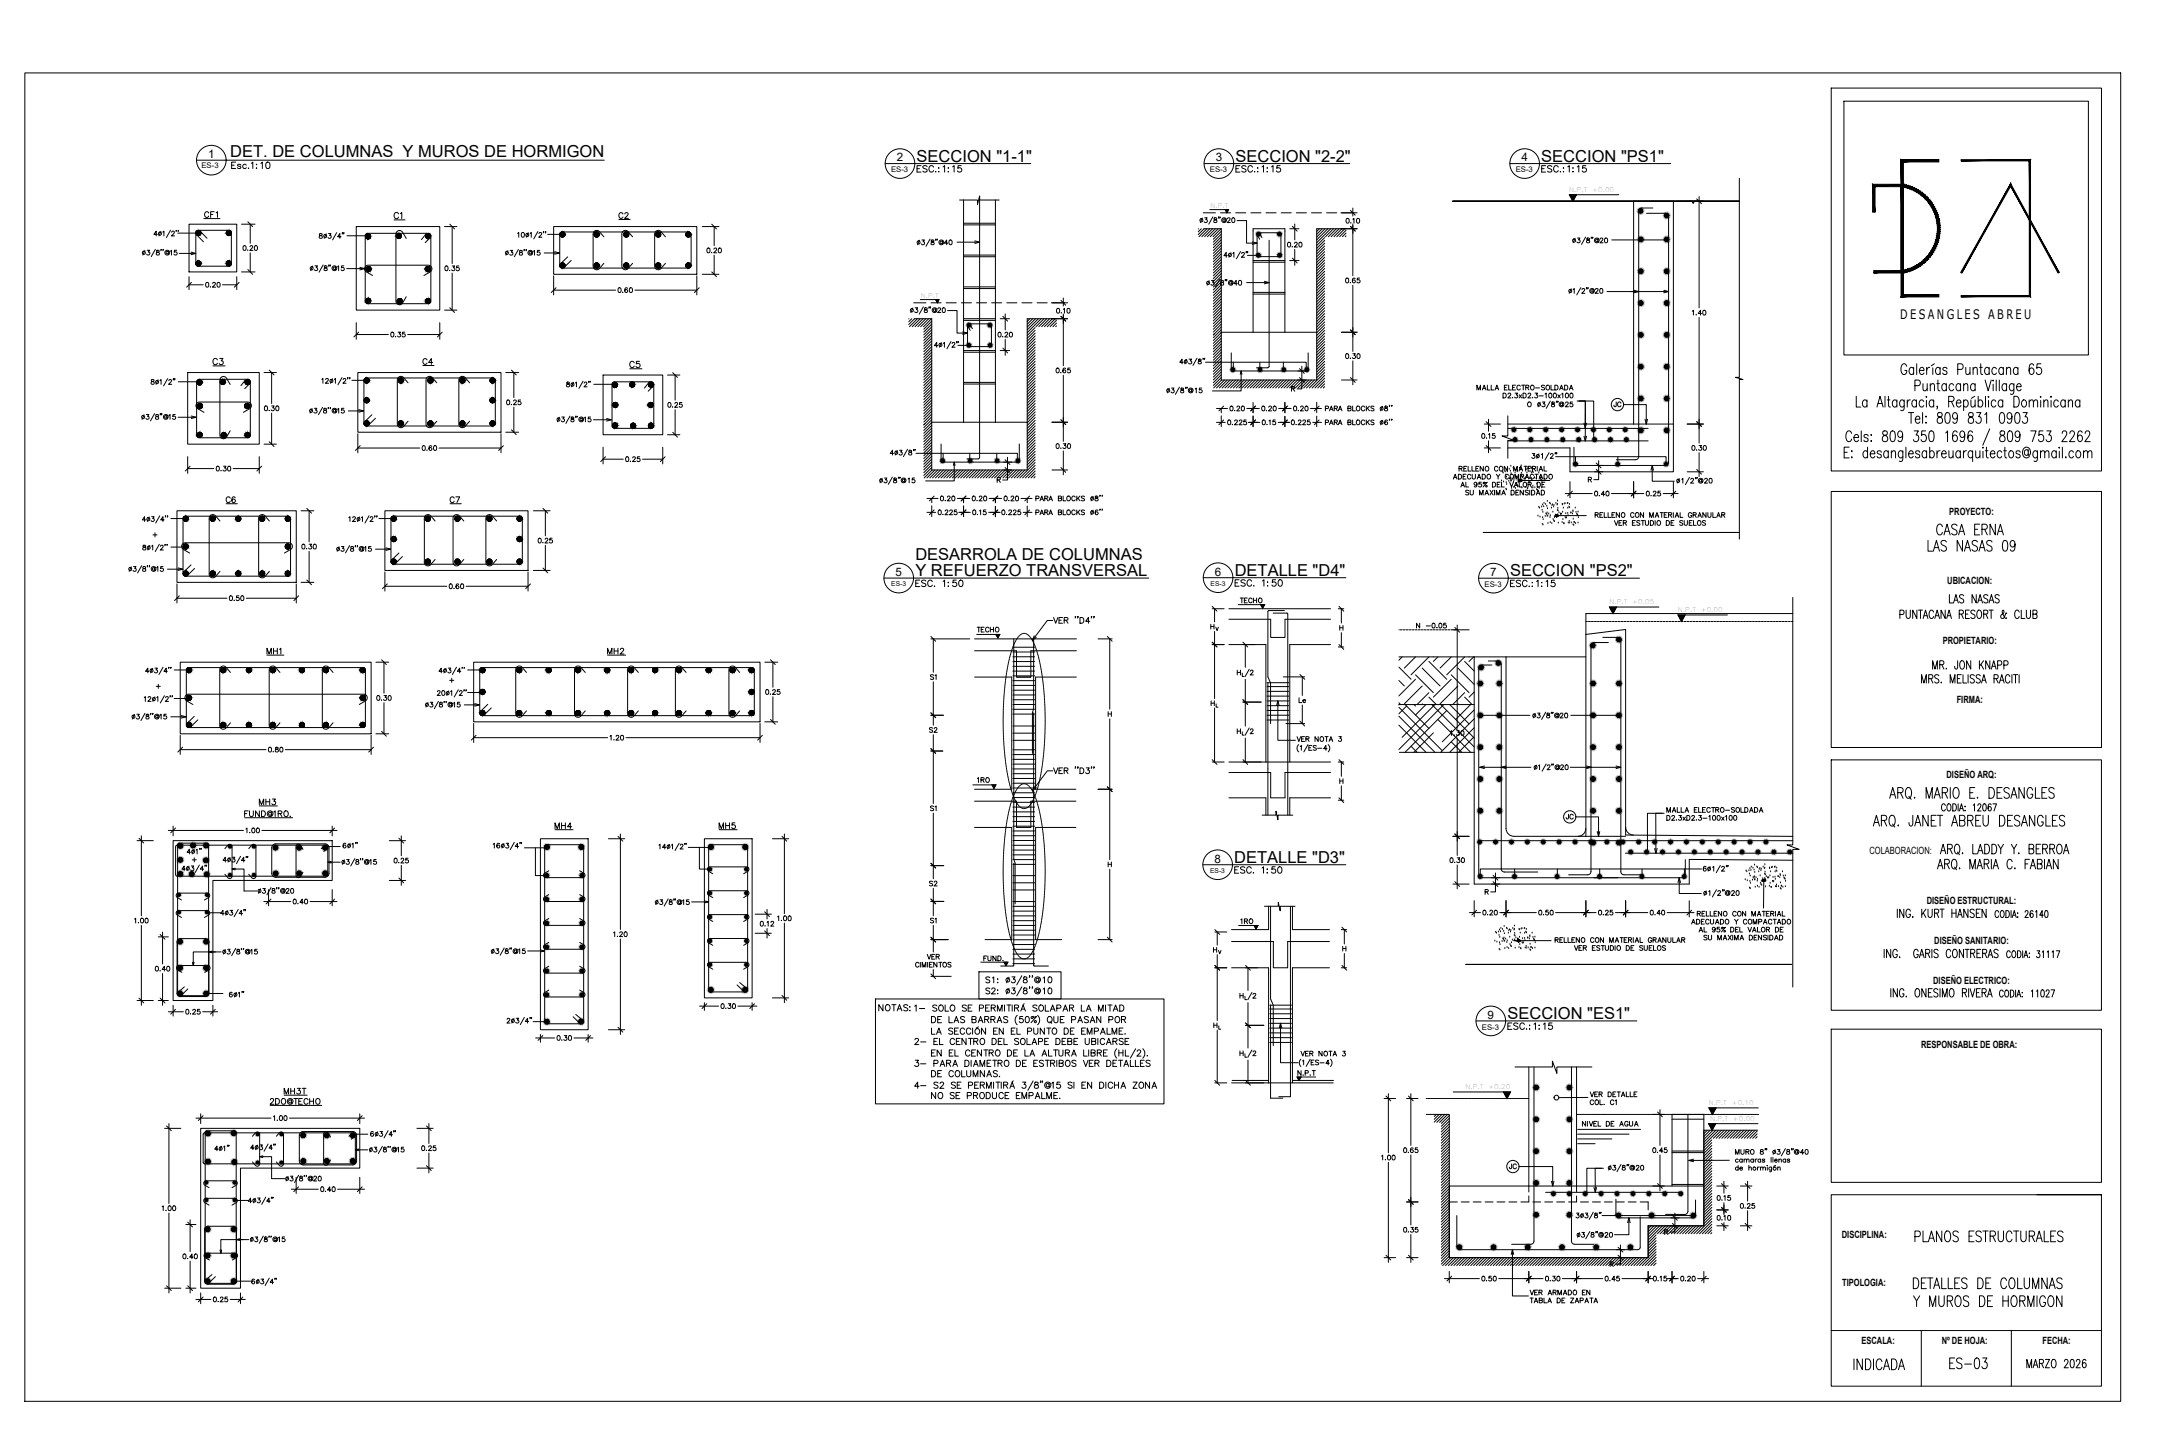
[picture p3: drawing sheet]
<svg xmlns="http://www.w3.org/2000/svg" width="914mm" height="610mm" viewBox="0 0 914 610" stroke-linecap="round" stroke-linejoin="round" font-family="sans-serif">
<defs><g id="words">
<text font-size="8.4" x="816.3" y="574.7">ES-03</text>
<text font-size="7.1" x="848.4" y="574.3">MARZO 2026</text>
<g font-size="6.9">
<text x="96.5" y="65.7">DET. DE COLUMNAS Y MUROS DE HORMIGON</text>
<text x="384.1" y="67.7">SECCION &quot;1-1&quot;</text>
<text x="517.8" y="67.7">SECCION &quot;2-2&quot;</text>
<text x="645.9" y="67.7">SECCION &quot;PS1&quot;</text>
<text x="383.6" y="234.7">DESARROLA DE COLUMNAS</text>
<text x="383.6" y="241.3">Y REFUERZO TRANSVERSAL</text>
<text x="517.4" y="241.2">DETALLE &quot;D4&quot;</text>
<text x="632.8" y="241.4">SECCION &quot;PS2&quot;</text>
<text x="517.2" y="361.4">DETALLE &quot;D3&quot;</text>
<text x="631.7" y="426.9">SECCION &quot;ES1&quot;</text>
</g>
<g font-size="6.6">
<text x="164.4" y="93.5">C1</text>
<text x="383.5" y="104.4">3/8&quot;@40</text>
<text x="380.6" y="133">3/8&quot;@20</text>
<text x="88.2" y="154.5">C3</text>
<text x="176.4" y="154.5">C4</text>
<text x="487.9" y="166.5">3/8&quot;@15</text>
<text x="367.6" y="204.3">3/8&quot;@15</text>
<text x="111.1" y="275.9">MH1</text>
<text x="253.6" y="275.9">MH2</text>
<text x="641.3" y="302.7">3/8&quot;@20</text>
<text x="107.9" y="339">MH3</text>
<text x="713" y="377.1">1/2&quot;@20</text>
<text x="673.1" y="492.1">3/8&quot;@20</text>
<text x="660" y="520.3">3/8&quot;@20</text>
</g>
<g font-size="6.2">
<text x="96.3" y="72">Esc.1:10</text>
<text x="383.5" y="73.4">ESC.:1:15</text>
<text x="517.2" y="73.4">ESC.:1:15</text>
<text x="645.2" y="73.4">ESC.:1:15</text>
<text x="84.7" y="92.8">CF1</text>
<text x="258.6" y="93.1">C2</text>
<text x="263.2" y="155.6">C5</text>
<text x="58.6" y="177.4">3/8&quot;@15</text>
<text x="232.5" y="178.5">3/8&quot;@15</text>
<text x="701.7" y="204.3">1/2&quot;@20</text>
<text x="93.8" y="212.4">C6</text>
<text x="187.7" y="212.4">C7</text>
<text x="382.8" y="246.9">ESC. 1:50</text>
<text x="516.8" y="246.9">ESC. 1:50</text>
<text x="642.1" y="324.2">1/2&quot;@20</text>
<text x="101.6" y="344">FUND@1RO.</text>
<text x="231.8" y="348.9">MH4</text>
<text x="300.6" y="348.9">MH5</text>
<text x="516.5" y="367.2">ESC. 1:50</text>
<text x="631.1" y="432.5">ESC.:1:15</text>
<text x="118.2" y="460">MH3T</text>
<text x="112.2" y="464.3">2DO@TECHO</text>
</g>
<g font-size="5.7">
<text x="632.2" y="246.9">ESC.:1:15</text>
<text x="367.2" y="424.7">NOTAS:</text>
</g>
<text font-size="5.5" x="796.3" y="133.6">D E S A N G L E S A B R E U</text>
<g font-size="5.3">
<text x="554.6" y="173.2">PARA BLOCKS 8''</text>
<text x="675.6" y="171.8">JC</text>
<text x="433.2" y="211">PARA BLOCKS 8''</text>
<text x="408.5" y="266">TECHO</text>
<text x="408.5" y="329.1">1RO</text>
<text x="411.3" y="403.9">FUND.</text>
<text x="662.2" y="473.1">NIVEL DE AGUA</text>
<text x="631.5" y="491.1">JC</text>
</g>
<g font-size="4.9">
<text x="87.2" y="66">1</text>
<text x="375.8" y="67.7">2</text>
<text x="509.4" y="67.7">3</text>
<text x="637.6" y="67.7">4</text>
<text x="63.1" y="226.1">+</text>
<text x="375.3" y="241.3">5</text>
<text x="509.1" y="241.2">6</text>
<text x="624.5" y="241.4">7</text>
<text x="518.9" y="253.6">TECHO</text>
<text x="592.7" y="264.2">N -0.05</text>
<text x="187.7" y="287.2">+</text>
<text x="64.6" y="289.6">+</text>
<text x="655.5" y="344.3">JC</text>
<text x="508.9" y="361.4">8</text>
<text x="518.9" y="388.1">1RO</text>
<text x="623.4" y="426.9">9</text>
</g>
<g font-size="4.2">
<text x="816.9" y="215.7">PROYECTO:</text>
<text x="816" y="244.7">UBICACION:</text>
<text x="814.1" y="269.7">PROPIETARIO:</text>
<text x="820" y="294.7">FIRMA:</text>
<text x="815.7" y="325.8">DISEÑO ARQ:</text>
<text x="783.4" y="357.7">COLABORACION:</text>
<text x="807.5" y="378.5">DISEÑO ESTRUCTURAL:</text>
<text x="810.6" y="395.4">DISEÑO SANITARIO:</text>
<text x="810.2" y="412.2">DISEÑO ELECTRICO:</text>
<text x="805" y="439.2">RESPONSABLE DE OBRA:</text>
<text x="771.8" y="518.8">DISCIPLINA:</text>
<text x="772" y="538.9">TIPOLOGIA:</text>
<text x="780.1" y="563.1">ESCALA:</text>
<text x="813.7" y="563.1">Nº DE HOJA:</text>
<text x="855.9" y="563.1">FECHA:</text>
</g>
<g font-size="3.2">
<text x="84.4" y="70.4">ES-3</text>
<text x="373.4" y="72.2">ES-3</text>
<text x="507.1" y="72.2">ES-3</text>
<text x="635.2" y="72.2">ES-3</text>
<text x="622.1" y="245.9">ES-3</text>
<text x="621" y="431.4">ES-3</text>
</g>
<g font-size="2.8">
<text x="373.5" y="245.5">ES-3</text>
<text x="507.3" y="245.3">ES-3</text>
<text x="507.2" y="365.6">ES-3</text>
</g>
<g font-size="2.7">
<text x="657.6" y="80.5">N.P.T</text>
<text x="667.2" y="80.5">+0.00</text>
<text x="507.2" y="87">N.P.T</text>
<text x="385.9" y="124.7">N.P.T</text>
<text x="674.4" y="253.2">N.P.T</text>
<text x="684" y="253.2">+0.05</text>
<text x="703.2" y="256.6">N.P.T</text>
<text x="712.8" y="256.6">+0.00</text>
<text x="614.1" y="456.4">N.P.T</text>
<text x="623.7" y="456.4">+0.20</text>
<text x="716.1" y="463.1">N.P.T</text>
<text x="725.7" y="463.1">+0.10</text>
<text x="716.6" y="469.7">N.P.T</text>
<text x="726.2" y="469.7">+0.00</text>
</g>
</g></defs>
<!-- layer: COLUMNAS -->
<g fill="none" stroke="#000" stroke-width=".42">
<path d="M79.2 93.9h20v20h-20zM149.3 94.9h35v35h-35zM232 94.9h60v20h-60zM78.7 156.1h30v30h-30zM150 156.1h59.9v25h-59.9zM252.7 157.1h25v25h-25zM74.2 214h49.9v30h-49.9zM161.3 214h60v25h-60zM75.5 277.4h80v30h-80zM198.5 277.4h120v25h-120zM72.5 352.2h66.7v16.7h-50v50.3h-16.7zM226.5 351.4h20v80h-20z"/>
<path d="M295.2 351.4h20v66.7h-20zM84.1 472.7h66.7v16.7h-50v50.3h-16.7z"/>
</g>
<!-- layer: ACERO -->
<g fill="none" stroke="#000" stroke-width=".42">
<path d="M82 97.5l.3-.7 .8-.3h12.9l.7 .3 .3 .7M82.1 97.5l-.1 13 .3 .7 .8 .3h12.9l.7-.3 .3-.7v-13M82.4 98.4l2.9 2.9M83.9 96.9l2.9 2.9M153 98.7l.3-.7 .7-.3 25.6 .1 .7 .2 .2 .7M153.1 98.7l-.1 27.5 .3 .8 .7 .2h25.5l.8-.2 .2-.8v-27.5M170.2 99.9l-1.5-2.6a1.5 1.5 0 0 0-1.7-.7 1.5 1.5 0 0 0-1.1 1.5v28.1a1.5 1.5 0 0 0 1.1 1.4 1.5 1.5 0 0 0 1.7-.7l1.5-2.6M178.7 97.8l-2.1 2.6M180.5 99.3l-2.3 2.4M253.1 99.2l-2-2.3a1.5 1.5 0 0 0-1.6-.3 1.5 1.5 0 0 0-.9 1.4v13.5a1.5 1.5 0 0 0 .9 1.4 1.5 1.5 0 0 0 1.6-.3l2-2.3M265.1 99.2l-2-2.3a1.5 1.5 0 0 0-1.6-.3 1.5 1.5 0 0 0-.9 1.4v13.5a1.5 1.5 0 0 0 .9 1.4 1.5 1.5 0 0 0 1.6-.3l2-2.3M278.9 99.2l-2-2.3a1.5 1.5 0 0 0-1.6-.3 1.5 1.5 0 0 0-1 1.4v13.5a1.5 1.5 0 0 0 1 1.4 1.5 1.5 0 0 0 1.6-.3l2-2.3"/>
<path d="M410.5 83.7v107.9l-.6 .7h-4.7M526.8 98.2l.7-.7 9.1 .2v9.6h-9.6l-.2-9.1 1.1 2M527.7 97.5l1.1 2.1M686.7 88.5v102.8l-.2 .8-1.1 .5M690 89.4h7.9l.8 .2 .5 1.1v103.4l-.5 .6-.8 .3h-37.6l-.7-.7v-6.9M692.6 87.1l-5 .1-.6 .5-.3 .8M156.1 115.4l-2.6-1.5a1.5 1.5 0 0 1-.7-1.7 1.5 1.5 0 0 1 1.5-1.1h25.2a1.5 1.5 0 0 1 1.4 1.1 1.5 1.5 0 0 1-.6 1.7l-2.6 1.5M234.6 111.3l.2 .7 .8 .3h53l.7-.3 .3-.7M234.6 111.3v-13.1l.6-.9 53.4-.1 .7 .3 .3 .7v13.1M237.9 107.6l-2.9 2.9M239.4 109.1l-3 2.9M531.9 100.6v52.8"/>
<path d="M405.5 136.3l.6-.6 9.2 .2v9.1h-9.6l-.2-8.7 1 2.1M406.4 135.7l1.1 2M82.7 159.2l.7-.3h20.5l.7 .3 .3 .7v22.5l-.3 .7-.7 .3h-20.5l-.7-.3-.3-.7v-22.5zM103.1 158.9l-2.1 2.7M206.5 158.3l.8 .3 .2 .7 .1 18.2-.3 .7-.8 .3M206.6 158.4l-53.1-.1-.7 .3-.3 .7v18.2l.6 .9 53.5 .1M272.2 160l-2.2 2.6M273 160l.7 .3 .3 .7v17.5M273 160h-15.5l-.7 .3-.3 .7v17.5M516 147.8v7l.6 .6M516.7 155.4h30.8M531.8 153.4l-.6 .7h-4.7"/>
<path d="M548.2 147.8v7l-.7 .6M85.5 172.8l-2.6-1.6a1.5 1.5 0 0 1-.7-1.7 1.5 1.5 0 0 1 1.4-1.1h20.3a1.5 1.5 0 0 1 1.4 1.1 1.5 1.5 0 0 1-.7 1.7l-2.6 1.6M96.5 161.1l-1.6-2.6a1.5 1.5 0 0 0-1.6-.7 1.5 1.5 0 0 0-1.2 1.4v23.1a1.5 1.5 0 0 0 1.2 1.5 1.5 1.5 0 0 0 1.6-.7l1.6-2.6M104.9 160.4l-2.3 2.4M155.8 173.8l-2.9 2.8M157.3 175.3l-2.9 2.8M171 160.4l-2-2.3a1.49 1.49 0 0 0-1.6-.3 1.49 1.49 0 0 0-.9 1.4v18.5a1.49 1.49 0 0 0 .9 1.4 1.49 1.49 0 0 0 1.6-.3l2-2.3M183 160.4l-1.9-2.3a1.5 1.5 0 0 0-1.7-.3 1.5 1.5 0 0 0-.9 1.4v18.5a1.5 1.5 0 0 0 .9 1.4 1.5 1.5 0 0 0 1.7-.3l1.9-2.3M196.8 160.4l-2-2.3a1.5 1.5 0 0 0-1.6-.3 1.5 1.5 0 0 0-.9 1.4v18.5a1.5 1.5 0 0 0 .9 1.4 1.5 1.5 0 0 0 1.6-.3l2-2.3M256.5 178.5l.3 .7 .7 .3h15.5M274 178.5l-.3 .7-.7 .3M274 161.5l-2.4 2.4"/>
<path d="M631.9 179.5h58.8M394.4 186v6.9l.6 .7h31.7l.4-.7 .1-6.9M631.9 184.7h58.8M677.4 192.6h8M77 216.5l.7-.2h43.4l.7 1-.1 23.5-.9 .6-43.5-.1-.6-.9v-23.1zM92.2 218.3l-2-2.3a1.5 1.5 0 0 0-1.6-.3 1.5 1.5 0 0 0-.9 1.4v23.5a1.5 1.5 0 0 0 .9 1.4 1.5 1.5 0 0 0 1.6-.3l2-2.3M112.9 218.3l-2-2.3a1.49 1.49 0 0 0-1.6-.3 1.49 1.49 0 0 0-.9 1.4v23.5a1.49 1.49 0 0 0 .9 1.4 1.49 1.49 0 0 0 1.6-.3l2-2.3M164.1 216.5l.7-.2h53.5l.6 1-.1 18.5-.9 .6-53.5-.1-.6-.9v-18.1zM182.3 218.3l-1.9-2.3a1.5 1.5 0 0 0-1.7-.3 1.5 1.5 0 0 0-.9 1.4v18.5a1.5 1.5 0 0 0 1 1.4 1.5 1.5 0 0 0 1.6-.3l1.9-2.3M194.4 218.3l-2-2.3a1.5 1.5 0 0 0-1.6-.3 1.5 1.5 0 0 0-.9 1.4v18.5a1.5 1.5 0 0 0 .9 1.4 1.5 1.5 0 0 0 1.6-.3l2-2.3M208.1 218.3l-1.9-2.3a1.5 1.5 0 0 0-1.7-.3 1.5 1.5 0 0 0-.9 1.4v18.5a1.5 1.5 0 0 0 .9 1.4 1.5 1.5 0 0 0 1.7-.3l1.9-2.3M79.5 231.7l-2.6-1.5a1.5 1.5 0 0 1-.7-1.7 1.5 1.5 0 0 1 1.4-1.1h43.4a1.5 1.5 0 0 1 1.5 1.1 1.5 1.5 0 0 1-.7 1.7l-2.6 1.5"/>
<path d="M80 236.7l-2.9 2.9M81.5 238.2l-2.9 2.8M167.2 231.7l-3 2.9M168.7 233.2l-3 2.8M533.5 256.9h5.8l.4 .4v84.2M538.2 255.8h-6.5l-.4 .4v27.4l1.2 2.6v17M78.4 280l.7-.3 73.4 .1 .6 .9-.1 23.5-.9 .6-73.4-.1-.6-.9v-23.1zM201.3 280l.7-.3h113.1l.7 .3 .3 .7v18.1l-.3 .7-.7 .3h-113.1l-.7-.3-.3-.7v-18.1zM424.5 279.2h9.1M424.5 277.2h9.1M424.5 275.2h9.1M424.5 273.2h9.1"/>
<path d="M424.5 271.2h9.1M424.8 267.7v92.3l.6 1.7v17M433.2 267.7v29.1l-.5 1.9v17M623.7 276.9l4.5 .1 .7 .5 .2 .8v85.9M625.2 278.6l-4.6 .1-.7 .5-.2 .8 .2 87.5 85.7 .2 .6-.6 .1-6.9M671.7 267l6.6 .1 .7 .5 .2 .8 .1 97.2 .5 .6 .8 .3h8M674 269.2l-6.4 .1-.6 .4-.3 .8-.1 95.1-.4 .6-.8 .3h-8.1M80.8 295.2l-2.6-1.6a1.5 1.5 0 0 1-.7-1.6 1.5 1.5 0 0 1 1.5-1.2h73.4a1.5 1.5 0 0 1 1.4 1.1 1.5 1.5 0 0 1-.6 1.7l-2.6 1.6M96.6 281.7l-2-2.2a1.49 1.49 0 0 0-1.6-.4 1.49 1.49 0 0 0-.9 1.4v23.5a1.49 1.49 0 0 0 .9 1.4 1.49 1.49 0 0 0 1.6-.3l2-2.3M117.3 281.7l-1.9-2.2a1.49 1.49 0 0 0-1.7-.4 1.49 1.49 0 0 0-.9 1.4v23.5a1.49 1.49 0 0 0 .9 1.4 1.49 1.49 0 0 0 1.7-.3l1.9-2.3M139.6 281.7l-2-2.2a1.5 1.5 0 0 0-1.6-.3 1.5 1.5 0 0 0-.9 1.3v23.5a1.5 1.5 0 0 0 .9 1.4 1.5 1.5 0 0 0 1.6-.3l2-2.3M204.4 295.1l-3 2.9"/>
<path d="M205.9 296.6l-3 2.9M220.6 281.7l-1.9-2.2a1.5 1.5 0 0 0-1.7-.3 1.5 1.5 0 0 0-.9 1.3v18.5a1.5 1.5 0 0 0 .9 1.4 1.5 1.5 0 0 0 1.7-.3l1.9-2.3M245.3 281.7l-2-2.2a1.49 1.49 0 0 0-1.6-.4 1.49 1.49 0 0 0-.9 1.4v18.5a1.49 1.49 0 0 0 .9 1.4 1.49 1.49 0 0 0 1.6-.3l2-2.3M267.5 281.7l-1.9-2.2a1.5 1.5 0 0 0-1.7-.3 1.5 1.5 0 0 0-.9 1.3v18.5a1.5 1.5 0 0 0 .9 1.4 1.5 1.5 0 0 0 1.7-.3l1.9-2.3M287.5 281.7l-1.9-2.2a1.49 1.49 0 0 0-1.7-.4 1.49 1.49 0 0 0-.9 1.4v18.5a1.49 1.49 0 0 0 1 1.4 1.49 1.49 0 0 0 1.6-.3l1.9-2.3M310 281.7l-2-2.2a1.5 1.5 0 0 0-1.6-.3 1.5 1.5 0 0 0-.9 1.3v18.5a1.5 1.5 0 0 0 .9 1.4 1.5 1.5 0 0 0 1.6-.3l2-2.3M424.5 291.2h9.1M424.5 293.2h9.1M424.5 295.2h9.1M424.5 297.2h9.1M424.5 299.2h9.1M424.5 289.2h9.1"/>
<path d="M424.5 287.2h9.1M424.5 285.2h9.1M424.5 283.2h9.1M424.5 281.2h9.1M433.2 298.7v105.7l.3 .3h5.8M531 299.7h9.1M531 297.7h9.1M531 295.7h9.1M531 293.7h9.1M531 291.7h9.1M531 289.7h9.1M531 287.7h9.1"/>
<path d="M531 286h9.1M531.3 286.1v55.4M81.4 300.1l-2.9 2.9M82.9 301.6l-2.9 2.9M424.5 304.2h9.1M424.5 310.2h9.1M424.5 307.2h9.1M424.5 318.1h9.1M424.5 316.1h9.1M424.5 314.1h9.1M531 301.7h9.1M424.5 338.2h9.1"/>
<path d="M424.5 336.2h9.1M424.5 334.2h9.1M424.5 332.2h9.1M424.5 330.2h9.1M424.5 328.2h9.1M424.5 326.2h9.1M424.5 324.1h9.1M424.5 322.1h9.1M424.5 320.1h9.1M73.8 354.3l62.9-.2 .7 .7-.1 11.6-.6 .7h-62.5l-.6-.7zM74.6 353.4l12.2-.1 .6 .6v62.6l-.6 .6h-11.7l-.7-.6zM94.2 355.6l1.7-1.8h.7l.6 .6v13.1l-.6 .5h-.7l-1.7-1.7"/>
<path d="M104.2 355.6l1.7-1.8h.7l.6 .6v13.1l-.6 .5h-.7l-1.7-1.7M113.9 355.2l.5-1.2 1.1-.4 20.7-.1 1.2 .5 .5 1.2M113.9 355.2v11.1l.8 1 .8 .3 20.7-.1 .9-.2 .5-.6 .3-.8v-10.7M126.9 355.9l-1.2-2-.7-.2-.8 .4v13.1l.8 .5 .7-.2 1.2-2M136.4 354.1l-1.7 1.5M137.3 355.2l-1.6 1.5M228.5 354.1l15.4-.2 .7 .7v73.7l-.7 .6h-15l-.6-.4zM313.3 354.6l-.7-.7h-15l-.6 .7v60.6l.6 .4h15l.7-.7M313.3 354.6v60.3M424.5 354.2h9.1M424.5 350.2h9.1M424.5 352.2h9.1"/>
<path d="M424.5 356.2h9.1M424.5 358.2h9.1M424.5 348.2h9.1M424.5 346.2h9.1M424.5 344.2h9.1M424.5 342.2h9.1M424.5 340.2h9.1M619.9 352.2h131.4M681.2 357.5h70.1M76.1 377.1l-2.1-1.3-.2-.7 .5-.8h13.1l.4 .6v.8l-2.1 1.4M230 374.8l-2.1 1.4-.1 .8 .4 .5h16.5l.4-.5-.1-.8-2.1-1.4M230 364.8l-2.1 1.4-.1 .8 .4 .5h16.5l.4-.5-.1-.8-2.1-1.4"/>
<path d="M298.7 376.1l-2-1.3-.2-.9 .4-.6h16.5l.4 .6-.2 .9-2 1.3M298.7 366.1l-2-1.3-.2-.9 .4-.6h16.5l.4 .6-.2 .9-2 1.3M424.5 360.2h9.1M424.5 362.2h9.1M424.5 369.9h9.1M424.5 366.9h9.1M424.5 372.9h9.1M424.5 379.7h9.1M424.5 377.7h9.1M424.8 361.7v42.7l-.3 .3h-5.1M532.5 379.7v38.8l1.1 2.6v17M540.8 379.7v79.8h-4.9"/>
<path d="M629.1 364l.6 1.1 .7 .3h14M76.1 384.4l-2.1-1.3-.2-.7 .5-.7h13.1l.4 .6v.7l-2.1 1.4M87.5 394.6l-.2-.8-1.1-.6h-10.7l-1 .6-.3 .8v21.6l.3 .8 1 .5h10.7l.8-.3 .5-1M87.5 394.6v21.6M230 384.8l-2.1 1.4-.1 .8 .4 .5h16.5l.4-.5-.1-.8-2.1-1.4M230 394.8l-2.1 1.4-.1 .8 .4 .5h16.5l.4-.5-.1-.8-2.1-1.4M298.7 396.1l-2-1.3-.2-.9 .4-.6h16.5l.4 .6-.2 .9-2 1.3M298.7 386.1l-2-1.3-.2-.9 .4-.6h16.5l.4 .6-.2 .9-2 1.3M424.5 399.7h9.1M424.5 397.7h9.1M424.5 395.7h9.1M424.5 393.7h9.1"/>
<path d="M424.5 391.7h9.1M424.5 389.7h9.1M424.5 387.7h9.1M424.5 385.7h9.1M424.5 383.7h9.1M424.5 381.7h9.1M76.2 407.4l-2-1.3-.2-.7 .4-.7h13.2l.4 .6-.1 .7-2.1 1.4M77.3 413.5l-2.9 2.4M78.7 414.4l-2.9 2.8M230 404.8l-2.1 1.4-.1 .8 .4 .5h16.5l.4-.5-.1-.8-2.1-1.4M230 414.8l-2.1 1.4-.1 .8 .4 .5h16.5l.4-.5-.1-.8-2.1-1.4M298.7 406.1l-2-1.3-.2-.9 .4-.6h16.5l.4 .6-.2 .9-2 1.3"/>
<path d="M308.9 412.7l3 2.9M310 411.7l3.3 2.7M424.5 403.7h9.1M424.5 401.7h9.1M240.2 426l3 2.9M241.3 425l3.3 2.7M532.1 436.7h9.1M532.1 434.7h9.1M532.1 432.7h9.1M532.1 430.7h9.1M532.1 428.7h9.1M532.1 426.7h9.1"/>
<path d="M532.1 424.7h9.1M532.1 422.7h9.1M532.1 421.1h9.1M532.5 421v39.1h5.1M642.8 447v73l-.2 .8-1.1 .5h-8M658.5 447v73M85.3 474.8l62.9-.2 .7 .7v11.7l-.7 .6h-62.4l-.7-.6zM86.2 474l12.1-.2 .7 .6v62.6l-.7 .7h-11.7l-.6-.4zM105.8 476.1l1.6-1.8 .8 .1 .5 .5v13.1l-.5 .5h-.8l-1.6-1.7M115.8 476.1l1.6-1.8 .8 .1 .5 .5v13.1l-.5 .5h-.8l-1.6-1.7M125.9 474.6l1.2-.5h20.7l.8 .2 .6 .6 .2 .8v10.7l-.2 .8-.6 .6-.8 .3h-20.7l-.8-.3-.6-.6-.3-.8v-10.7zM138.5 476.4l-1.3-2-.7-.2-.7 .4v13.2l.6 .4 .7-.1 1.4-2.1"/>
<path d="M148 474.6l-1.8 1.5M148.8 475.7l-1.6 1.6M707.4 466.9l-.1 41-.5 .7-.8 .2h-8M87.6 497.6l-2-1.3-.2-.8 .4-.6h13.2l.4 .6-.1 .7-2.1 1.4M647.7 499.5h57.4M86 514.3l1.1-.5h10.7l1 .5 .3 .8v21.6l-.5 1.1-.8 .2h-10.7l-1.1-.5-.2-.8v-21.6zM87.6 504.9l-2-1.2-.2-.9 .4-.6h13.2l.4 .6-.1 .7-2.1 1.4M610.5 509.3v12.9l.3 .8 1 .6h74.5l.7-.3 .3-.7 .1-12.8M677.2 502.4v6.9l.5 .7 .8 .2h31.4l.6-1v-6.4M87.8 527.9l-2.1-1.2-.1-.9 .4-.6h13.1l.4 .6v.7l-2.1 1.4M88.8 534l-2.8 2.5M90.3 534.9l-2.9 2.8"/>
</g>
<g fill="#000" stroke="#000" stroke-width=".42">
<path d="M527.2 97.9l.3 .1zM536.3 97.9l.3 .1zM687.5 88.4h.8zM698.4 90.3h.8zM527 107l.2 .1zM536.1 107l.2 .1zM687.6 113.6h.8zM687.6 100.3h.8zM698.4 113.6h.8zM698.4 100.3h.8zM405.9 136.1l.3 .1zM415 136.1l.3 .1z"/>
<path d="M687.6 127h.8zM698.4 127h.8zM405.6 144.7l.3 .1zM414.7 144.7l.3 .1zM516.5 155.1h.2zM547.8 155.1h.2zM687.6 153.6h.8zM687.6 140.3h.8zM698.4 153.6h.8zM698.4 140.3h.8zM687.6 167h.8zM698.4 167h.8z"/>
<path d="M394.9 193.3l.2 .1zM426.7 193.3l.3 .1zM634.4 180.2h.3zM634.7 183.9l.2 .1zM641.1 180.2h.2zM641.3 183.9l.3 .1zM647.7 180.2h.3zM648 183.9l.2 .1zM654.4 180.2h.3zM654.7 183.9l.2 .1zM660.1 194.7l.2 .1zM661.1 180.2h.2z"/>
<path d="M661.3 183.9l.3 .1zM667.8 180.2h.2zM668 183.9l.2 .1zM674.4 180.2h.3zM674.7 183.9l.2 .1zM677.9 194.7l.3 .1zM681.1 180.2h.3zM681.3 183.9l.3 .1zM687.6 180.3h.8zM698.4 180.3h.8zM620.7 279.6h.7zM627.9 277.8h.8z"/>
<path d="M667.5 270.4h.8zM678.4 268h.8zM620.3 299.7h.8zM620.3 286.4h.8zM628.3 299.7h.8zM628.3 286.4h.8zM667.6 299.7h.8zM667.6 286.4h.8zM678.4 299.7h.8zM678.4 286.4h.8zM620.3 313h.8zM628.3 313h.8z"/>
<path d="M667.6 313h.8zM678.4 313h.8zM620.3 339.7h.8zM620.3 326.4h.8zM628.3 339.7h.8zM628.3 326.4h.8zM667.6 339.7h.8zM667.6 326.4h.8zM678.4 339.7h.8zM678.4 326.4h.8zM75.6 354.4l-.2 .8zM80.9 354.2l-.2 .9z"/>
<path d="M86.4 354.2l-.2 .9zM115.5 355.1l-.2 .9zM125.4 355.2v.8zM136.3 355.2l-.2 .8zM229.2 354v.9zM243.6 354.9l-.2 .8zM298 354v.9zM312.3 354.9v.8zM620.1 352.9l.2 .2zM626.7 352.9h.3zM633.4 352.9h.3zM640.1 352.9h.2z"/>
<path d="M646.7 352.9l.3 .2zM653.4 352.9l.2 .2zM660.1 352.9l.2 .2zM666.7 352.9l.3 .2zM667.6 353h.8zM673.4 352.9l.2 .2zM678.4 353h.8zM680.1 352.9l.2 .2zM683.1 356.7l.3 .1zM686.7 352.9l.3 .2zM689.8 356.7l.2 .1zM693.4 352.9l.2 .2z"/>
<path d="M696.5 356.7l.2 .1zM700.1 352.9h.2zM703.1 356.7l.3 .1zM706.7 352.9h.3zM709.8 356.7l.2 .1zM713.4 352.9l.2 .2zM716.5 356.7l.2 .1zM720.1 352.9l.2 .2zM723.1 356.7l.3 .1zM726.7 352.9l.3 .2zM729.8 356.7l.2 .1zM733.4 352.9l.2 .2z"/>
<path d="M736.5 356.7l.2 .1zM740.1 352.9l.2 .2zM743.1 356.7l.3 .1zM749.8 356.7l.2 .1zM75.6 360.2l-.2 .9zM75.6 366.1l-.2 .9zM80.3 366.2l-.1 .8zM86.3 360.4l-.2 .9zM86.6 366.3l-.2 .8zM115.5 365.9v.9zM125.4 365.9l-.2 .8zM136.3 365.9v.8z"/>
<path d="M620.2 367.4h.2zM634.7 367.4h.2zM652.6 367.4l.2 .1zM670.3 367.4h.3zM688.1 367.4h.2zM705.8 367.4h.3zM75.5 394.5l-.2 .8zM86.4 393.7v.8zM75.5 416.2l-.2 .9zM75.5 405.5l-.2 .8zM86.4 415.4v.8zM86.4 404.7v.8z"/>
<path d="M297.9 413.9v.8zM312.2 414.7l-.2 .8zM229.2 427.2v.8zM243.5 428l-.2 .9zM643.7 455.6h.8zM657.7 455.6h.7zM87.1 474.9l-.2 .8zM97.9 474.8l-.2 .8zM127 475.7l-.2 .8zM136.9 475.7v.8zM147.8 475.7l-.2 .8zM643.7 469h.8z"/>
<path d="M657.7 469h.7zM87.2 486.7l-.2 .8zM98.2 486.8l-.2 .9zM127.1 486.5v.8zM136.9 486.4l-.1 .8zM147.8 486.4v.9zM643.7 495.6h.8zM643.7 482.3h.8zM657.7 495.6h.7zM657.7 482.3h.7zM87 515l-.2 .9zM97.9 514.2v.8z"/>
<path d="M643.7 509h.8zM651 500.3l.2 .1zM657.6 500.3l.3 .1zM657.7 509h.7zM664.3 500.3l.3 .1zM671 500.3l.2 .1zM677.6 500.3l.3 .1zM678.2 509.2h.8zM684.3 500.3l.3 .1zM691 500.3l.2 .1zM692.1 509.2h.8zM697.6 500.3l.3 .1z"/>
<path d="M704.3 500.3l.3 .1zM709.6 509.3h.8zM87 536.8l-.2 .8zM87 526l-.2 .9zM97.9 535.9v.9zM97.9 525.2v.8zM611.6 522.5h.8zM625.9 522.5l.8 .2zM640.2 522.5h.8zM654.6 522.5h.8zM668.9 522.5h.8zM683.2 522.5h.8z"/>
<path d="M82.1 97.4v.2h1zM82.1 97.6h1zM82.1 97.8l1-.2z"/>
<path d="M82.2 98l.9-.4zM82.3 98.2l.8-.6-.7 .8zM83.1 97.6l-.7 .8 .2 .1z"/>
<path d="M82.4 96.9l.7 .7zM82.3 97l.8 .6zM82.2 97.2l-.1 .2 1 .2z"/>
<path d="M83.1 97.6l-.5 .9zM83.1 97.6l-.2 1.1zM83.1 97.6v1.1z"/>
<path d="M82.7 96.7l.4 .9-.2-1zM82.6 96.7l.5 .9zM82.4 96.9l.7 .7-.5-.9z"/>
<path d="M83.1 97.6v1.1h.3zM83.1 97.6l.5 1-.2 .1zM83.1 97.6l.6 .9z"/>
<path d="M83.4 96.6l-.3 1 .5-.9zM83.1 96.6h.3l-.3 1zM82.9 96.6l.2 1z"/>
<path d="M83.1 97.6l.8 .8zM83.1 97.6l.9 .6-.1 .2zM83.1 97.6l1 .4z"/>
<path d="M83.1 97.6l.9-.6zM83.7 96.7l-.6 .9zM83.6 96.7l-.5 .9z"/>
<path d="M83.1 97.6l1.1 .2zM83.1 97.6h1.1z"/>
<path d="M83.1 97.6h1.1v-.2zM83.1 97.6l1-.4 .1 .2zM83.1 97.6l.9-.6z"/>
<path d="M94.8 97.4v.2h1.1zM94.8 97.6h1.1zM94.8 97.8l1.1-.2z"/>
<path d="M94.9 98l1-.4zM95 98.2l.9-.6-.8 .8zM95.9 97.6l-.8 .8z"/>
<path d="M95.1 96.9l-.1 .1 .9 .6zM95 97l.9 .6zM94.9 97.2l-.1 .2 1.1 .2z"/>
<path d="M95.9 97.6l-.6 .9zM95.9 97.6l-.2 1.1-.2-.1zM95.9 97.6l-.2 1.1h.2z"/>
<path d="M95.5 96.7l.4 .9-.2-1zM95.3 96.7l.6 .9zM95.1 96.9l.8 .7-.6-.9z"/>
<path d="M95.9 97.6v1.1zM95.9 97.6l.2 1.1zM95.9 97.6l.4 1 .2-.1z"/>
<path d="M96.1 96.6l-.2 1zM95.9 96.6v1zM95.7 96.6l.2 1v-1z"/>
<path d="M95.9 97.6l.7 .8zM95.9 97.6l.9 .6-.2 .2zM95.9 97.6l1 .4z"/>
<path d="M95.9 97.6l.7-.7zM96.5 96.7l-.6 .9zM96.3 96.7l-.4 .9 .6-.9z"/>
<path d="M95.9 97.6l1 .4zM95.9 97.6h1z"/>
<path d="M95.9 97.6h1v-.2zM95.9 97.6l1-.4zM95.9 97.6l1-.4z"/>
<path d="M153.2 98.9l1.1 .2zM153.2 99.1h1.1l-1.1 .2zM153.2 99.3l.1 .2 1-.4z"/>
<path d="M153.3 99.5l1-.4zM153.4 99.6l.9-.5zM154.3 99.1l-.6 .8z"/>
<path d="M153.5 98.3l-.1 .2 .9 .6zM153.4 98.5l.9 .6zM153.3 98.7l-.1 .2 1.1 .2z"/>
<path d="M154.3 99.1l-.4 .9zM154.3 99.1l-.2 1zM154.3 99.1v1z"/>
<path d="M153.9 98.1l.4 1-.2-1.1zM153.7 98.2l.6 .9zM153.5 98.3l.8 .8z"/>
<path d="M154.5 98l-.2 1.1 .4-1zM154.3 98h.2l-.2 1.1zM154.1 98l.2 1.1z"/>
<path d="M154.3 99.1l.6 .8zM154.3 99.1l.8 .5zM154.3 99.1l.8 .5z"/>
<path d="M155 98.3l-.7 .8 .8-.6zM154.9 98.2l-.6 .9zM154.7 98.1l-.4 1z"/>
<path d="M154.3 99.1l.9 .4 .1-.2zM154.3 99.1h1v.2z"/>
<path d="M154.3 99.1h1zM154.3 99.1l1-.2zM154.3 99.1l.9-.4z"/>
<path d="M166.1 98.7l-.1 .2h1.1zM166 98.9h1.1zM166.1 99.1l1-.2z"/>
<path d="M166.1 99.3l1-.4zM166.2 99.5l.9-.6zM166.4 99.6l.7-.7z"/>
<path d="M166.4 98.1l-.2 .2 .9 .6zM166.2 98.3l.9 .6zM166.1 98.5v.2l1 .2z"/>
<path d="M167.1 98.9l-.6 .9zM167.1 98.9l-.2 1-.2-.1zM167.1 98.9l-.2 1h.2z"/>
<path d="M166.7 97.9l.4 1-.2-1.1zM166.5 98l.6 .9zM166.4 98.1l.7 .8-.6-.9z"/>
<path d="M167.1 98.9v1h.2zM167.1 98.9l.2 1zM167.1 98.9l.4 .9h.2z"/>
<path d="M167.3 97.8l-.2 1.1zM167.1 97.8h.2l-.2 1.1zM166.9 97.8l.2 1.1v-1.1z"/>
<path d="M167.1 98.9l.6 .9zM167.1 98.9l.8 .7zM167.1 98.9l1 .4z"/>
<path d="M167.9 98.1l-.8 .8zM167.7 98l-.6 .9zM167.5 97.9l-.4 1 .6-.9z"/>
<path d="M167.1 98.9l1 .4zM167.1 98.9h1.1z"/>
<path d="M167.1 98.9h1.1l-.1-.2zM167.1 98.9l1-.4zM167.1 98.9l1-.4z"/>
<path d="M178.4 98.7l1 .2zM178.3 98.9h1.1l-1 .2zM178.4 99.1v.2l1-.4z"/>
<path d="M178.4 99.3l1-.4zM178.5 99.5l.9-.6zM178.6 99.7l.2 .1 .6-.9z"/>
<path d="M178.6 98.2l.8 .7zM178.5 98.3l.9 .6zM178.4 98.5v.2l1 .2z"/>
<path d="M179.4 98.9l-.4 1zM179.4 98.9l-.2 1.1zM179.4 98.9v1.1z"/>
<path d="M179 98l.4 .9-.2-1zM178.8 98l.6 .9zM178.6 98.2l.8 .7-.6-.9z"/>
<path d="M179.4 98.9v1.1h.2zM179.4 98.9l.4 1-.2 .1zM179.4 98.9l.6 .9z"/>
<path d="M179.6 97.9l-.2 1 .4-.9zM179.4 97.9h.2l-.2 1zM179.2 97.9l.2 1z"/>
<path d="M179.4 98.9l.6 .9zM179.4 98.9l.9 .6zM179.4 98.9l.9 .6z"/>
<path d="M179.4 98.9l.9-.6zM180 98l-.6 .9zM179.8 98l-.4 .9z"/>
<path d="M179.4 98.9l1 .4v-.2zM179.4 98.9h1.1l-.1 .2z"/>
<path d="M179.4 98.9h1.1zM179.4 98.9l1-.2zM179.4 98.9l1-.4z"/>
<path d="M234.7 98.5l1-.2zM234.7 98.7l1-.4zM234.8 98.8l.2 .2 .7-.7z"/>
<path d="M234.7 97.8v.2l1 .3zM234.7 98l1 .3h-1zM234.7 98.3h1z"/>
<path d="M235 99l.7-.7zM235.7 98.3l-.4 .9-.2-.1zM235.7 98.3l-.2 1z"/>
<path d="M235 97.5l.7 .8-.6-.9zM235 97.5l.7 .8zM234.8 97.7l.9 .6z"/>
<path d="M235.7 98.3v1zM235.7 98.3l.2 1h-.2zM235.7 98.3l.2 1 .2-.1z"/>
<path d="M235.5 97.2l.2 1.1zM235.3 97.3l.2-.1 .2 1.1zM235.1 97.4l.6 .9-.4-1z"/>
<path d="M235.7 98.3l.6 .8zM235.7 98.3l.8 .7zM235.7 98.3l.8 .7 .1-.2z"/>
<path d="M235.9 97.2l-.2 1.1 .4-1zM235.7 97.2h.2l-.2 1.1z"/>
<path d="M235.7 98.3l1 .4zM235.7 98.3l1.1 .2zM235.7 98.3h1.1z"/>
<path d="M236.5 97.5l-.8 .8 .9-.6zM236.3 97.4l-.6 .9zM236.1 97.3l-.4 1z"/>
<path d="M235.7 98.3h1.1v-.3zM235.7 98.3l1-.5 .1 .2zM235.7 98.3l.9-.6z"/>
<path d="M249 98.5l1-.2zM249.1 98.7l.9-.4zM249.2 98.8l.1 .2 .7-.7z"/>
<path d="M249.1 97.8l.9 .5zM249 98l1 .3h-1zM249 98.3h1z"/>
<path d="M249.3 99l.7-.7zM250 98.3l-.4 .9-.2-.1zM250 98.3l-.2 1z"/>
<path d="M249.3 97.5l.7 .8-.6-.9zM249.3 97.5l.7 .8zM249.2 97.7l.8 .6z"/>
<path d="M250 98.3l-.2 1h.2zM250 98.3l.2 1h-.2zM250 98.3l.2 1z"/>
<path d="M249.8 97.2l.2 1.1v-1.1zM249.6 97.3l.4 1zM249.4 97.4l.6 .9-.4-1z"/>
<path d="M250 98.3l.4 .9 .2-.1zM250 98.3l.8 .7zM250 98.3l.8 .7 .1-.2z"/>
<path d="M250.2 97.2l-.2 1.1zM250 97.2h.2l-.2 1.1z"/>
<path d="M250 98.3l1 .4zM250 98.3l1 .4zM250 98.3h1.1z"/>
<path d="M250.8 97.5l-.8 .8 .9-.6zM250.6 97.4l-.6 .9zM250.4 97.3l-.4 1 .6-.9z"/>
<path d="M250 98.3h1.1v-.3zM250 98.3l1-.5zM250 98.3l.9-.6z"/>
<path d="M261.4 98.5l1-.2zM261.5 98.7l.9-.4zM261.6 98.8l.1 .2 .7-.7z"/>
<path d="M261.5 97.8l-.1 .2 1 .3zM261.4 98l1 .3h-1zM261.4 98.3h1z"/>
<path d="M261.7 99l.7-.7zM262.4 98.3l-.6 .8zM262.4 98.3l-.4 .9 .2 .1z"/>
<path d="M261.7 97.5l.7 .8-.6-.9zM261.7 97.5l.7 .8-.8-.6zM261.6 97.7l.8 .6z"/>
<path d="M262.4 98.3l-.2 1h.2zM262.4 98.3v1zM262.4 98.3l.2 1z"/>
<path d="M262.2 97.2l.2 1.1v-1.1zM262 97.3l.2-.1 .2 1.1zM261.8 97.4l.6 .9z"/>
<path d="M262.4 98.3l.4 .9 .2-.1zM262.4 98.3l.8 .7zM262.4 98.3l.8 .7 .1-.2z"/>
<path d="M262.6 97.2l-.2 1.1zM262.4 97.2v1.1z"/>
<path d="M262.4 98.3l1 .4zM262.4 98.3l1 .4zM262.4 98.3h1.1z"/>
<path d="M263.2 97.5l-.8 .8zM263 97.4l-.6 .9zM262.8 97.3l-.4 1 .6-.9z"/>
<path d="M262.4 98.3h1.1v-.3zM262.4 98.3l1-.5zM262.4 98.3l1-.5z"/>
<path d="M274.8 98.5l1-.2zM274.8 98.7l1-.4zM274.9 98.8l.2 .2 .7-.7z"/>
<path d="M274.8 97.8v.2l1 .3zM274.8 98l1 .3h-1zM274.8 98.3h1z"/>
<path d="M275.1 99l.7-.7zM275.8 98.3l-.6 .8zM275.8 98.3l-.4 .9 .2 .1z"/>
<path d="M275.1 97.5l.7 .8-.6-.9zM275.1 97.5l.7 .8-.9-.6zM274.9 97.7l.9 .6z"/>
<path d="M275.8 98.3l-.2 1h.2zM275.8 98.3v1zM275.8 98.3l.2 1z"/>
<path d="M275.6 97.2l.2 1.1v-1.1zM275.4 97.3l.2-.1 .2 1.1zM275.2 97.4l.6 .9z"/>
<path d="M275.8 98.3l.4 .9 .2-.1zM275.8 98.3l.8 .7zM275.8 98.3l.8 .7 .1-.2z"/>
<path d="M276 97.2l-.2 1.1zM275.8 97.2v1.1z"/>
<path d="M275.8 98.3l1 .4zM275.8 98.3l1 .4zM275.8 98.3h1.1z"/>
<path d="M276.6 97.5l-.8 .8zM276.4 97.4l-.6 .9zM276.2 97.3l-.4 1 .6-.9z"/>
<path d="M275.8 98.3h1.1v-.3zM275.8 98.3l1-.5zM275.8 98.3l1-.5z"/>
<path d="M287.4 98.5l1.1-.2zM287.5 98.7l1-.4zM287.6 98.8l.1 .2 .8-.7z"/>
<path d="M287.5 97.8l-.1 .2 1.1 .3zM287.4 98l1.1 .3h-1.1zM287.4 98.3h1.1z"/>
<path d="M287.7 99l.2 .1 .6-.8zM288.5 98.3l-.6 .8zM288.5 98.3l-.2 1z"/>
<path d="M287.7 97.5l.8 .8-.6-.9zM287.7 97.5l.8 .8zM287.6 97.7l.9 .6z"/>
<path d="M288.5 98.3v1zM288.5 98.3l.2 1h-.2zM288.5 98.3l.2 1 .2-.1z"/>
<path d="M288.3 97.2l.2 1.1zM288.1 97.3l.2-.1 .2 1.1zM287.9 97.4l.6 .9z"/>
<path d="M288.5 98.3l.5 .8zM288.5 98.3l.7 .7zM288.5 98.3l.7 .7 .1-.2z"/>
<path d="M288.7 97.2l-.2 1.1 .4-1zM288.5 97.2h.2l-.2 1.1z"/>
<path d="M288.5 98.3l.9 .4zM288.5 98.3l1 .2zM288.5 98.3h1z"/>
<path d="M289.2 97.5l-.7 .8 .8-.6zM289 97.4l-.5 .9zM288.9 97.3l-.4 1z"/>
<path d="M288.5 98.3h1v-.3zM288.5 98.3l.9-.5 .1 .2zM288.5 98.3l.8-.6z"/>
<path d="M526.9 98.1h.5zM526.9 98.2l.5-.1zM527 98.3l.4-.2z"/>
<path d="M527 98l.2-.1zM527.2 97.9l-.1 .3zM527.2 97.9v.3z"/>
<path d="M527 97.7l.2 .2zM527 97.8l.2 .1zM527 97.9h.2z"/>
<path d="M527.1 97.7l.3 .4zM527 97.8l.4 .3zM526.9 97.9l.5 .2z"/>
<path d="M527.1 98.4l.3-.3zM527.4 98.1l-.2 .4zM527.4 98.1v.5z"/>
<path d="M527.2 97.9l.2 .3zM527.2 97.9l.2 .2zM527.2 97.9l.2 .2z"/>
<path d="M527.2 97.6v.3zM527.1 97.7l.1 .2zM527 97.7l.2 .2z"/>
<path d="M527.3 97.6l.1 .5zM527.2 97.6l.2 .5zM527.1 97.7l.3 .4z"/>
<path d="M527.4 98.1v.5zM527.4 98.1l.3 .4zM527.4 98.1l.3 .4z"/>
<path d="M527.2 97.9h.3zM527.2 97.9l.3-.1zM527.4 97.7l-.2 .2z"/>
<path d="M527.7 97.6l-.3 .5zM527.6 97.6l-.2 .5zM527.4 97.6v.5z"/>
<path d="M527.4 98.1l.5 .2zM527.4 98.1l.5 .2zM527.4 98.1h.6z"/>
<path d="M527.4 98.1h.6zM527.4 98.1l.5-.3zM527.8 97.7l-.4 .4z"/>
<path d="M535.6 98.1h.6zM535.7 98.2l.5-.1zM535.7 98.3l.5-.2z"/>
<path d="M535.8 97.7l.4 .4zM535.7 97.8l.5 .3zM535.7 97.9l.5 .2z"/>
<path d="M536.2 98.1l-.3 .4zM536.2 98.1l-.2 .5zM536.2 98.1v.5z"/>
<path d="M536.1 98l.2-.1zM536.1 98.1l.2-.2zM536.3 97.9l-.1 .3z"/>
<path d="M536.1 97.7l.2 .2zM536.1 97.8l.2 .1zM536.1 97.9h.2z"/>
<path d="M536 97.6l.2 .5zM535.9 97.6l.3 .5zM535.8 97.7l.4 .4z"/>
<path d="M536.2 98.1v.5zM536.2 98.1l.2 .4zM536.2 98.1l.2 .4z"/>
<path d="M536.3 97.9v.3zM536.3 97.9l.2 .3zM536.3 97.9l.3 .2z"/>
<path d="M536.3 97.6v.3zM536.2 97.7l.1 .2zM536.1 97.7l.2 .2z"/>
<path d="M536.4 97.6l-.2 .5zM536.3 97.6l-.1 .5zM536.2 97.6v.5z"/>
<path d="M536.2 98.1l.4 .2zM536.2 98.1l.5 .1zM536.2 98.1l.5 .1z"/>
<path d="M536.3 97.9h.3zM536.6 97.7l-.3 .2zM536.5 97.7l-.2 .2z"/>
<path d="M536.2 98.1l.5-.2zM536.2 98.1l.4-.3zM536.2 98.1l.4-.3z"/>
<path d="M686.8 88.5l.7-.1zM686.8 88.7l.7-.3zM686.9 88.8l.6-.4z"/>
<path d="M686.8 88l.7 .4zM686.8 88.2l.7 .2zM686.7 88.4h.8z"/>
<path d="M686.9 100l.7 .3zM686.8 100.1l.8 .2zM686.8 100.3h.8z"/>
<path d="M687.5 88.4l-.3 .7zM687.5 88.4l-.3 .7zM687.5 88.4v.7z"/>
<path d="M687 87.8l.5 .6zM686.9 87.9l.6 .5zM686.9 87.9l.6 .5z"/>
<path d="M687.1 99.7l.5 .6zM687.1 99.7l.5 .6zM687 99.8l.6 .5z"/>
<path d="M687.5 88.4v.7zM687.5 88.4l.3 .7zM687.5 88.4l.3 .7z"/>
<path d="M687.5 87.6v.8zM687.3 87.6l.2 .8zM687.2 87.7l.3 .7z"/>
<path d="M687.6 99.5v.8zM687.4 99.5l.2 .8zM687.3 99.6l.3 .7z"/>
<path d="M687.5 88.4l.5 .6zM687.5 88.4l.7 .3zM687.5 88.4l.7 .3z"/>
<path d="M688 87.8l-.5 .6zM687.8 87.7l-.3 .7zM687.7 87.6l-.2 .8z"/>
<path d="M688.1 99.7l-.5 .6zM688 99.6l-.4 .7zM687.8 99.5l-.2 .8z"/>
<path d="M687.5 88.4h.8zM687.5 88.4l.7-.4zM687.5 88.4l.7-.4z"/>
<path d="M697.7 90.5l.7-.2zM697.7 90.6l.7-.3zM697.8 90.8l.6-.5z"/>
<path d="M697.7 90l.7 .3zM697.7 90.1l.7 .2zM697.6 90.3h.8z"/>
<path d="M697.7 100l.7 .3zM697.7 100.1l.7 .2zM697.6 100.3h.8z"/>
<path d="M698.4 90.3l-.3 .7zM698.4 90.3l-.1 .8zM698.4 90.3l-.1 .8z"/>
<path d="M697.9 89.7l.5 .6zM697.9 89.7l.5 .6zM697.8 89.8l.6 .5z"/>
<path d="M697.9 99.7l.5 .6zM697.9 99.7l.5 .6zM697.8 99.8l.6 .5z"/>
<path d="M698.4 90.3l.2 .8zM698.4 90.3l.2 .8zM698.4 90.3l.4 .7z"/>
<path d="M698.4 89.5v.8zM698.3 89.5l.1 .8zM698.1 89.6l.3 .7z"/>
<path d="M698.4 99.5v.8zM698.3 99.5l.1 .8zM698.1 99.6l.3 .7z"/>
<path d="M698.4 90.3l.5 .6zM698.4 90.3l.8 .3zM698.4 90.3l.8 .2z"/>
<path d="M698.9 89.7l-.5 .6zM698.8 89.6l-.4 .7zM698.6 89.5l-.2 .8z"/>
<path d="M698.9 99.7l-.5 .6zM698.8 99.6l-.4 .7zM698.6 99.5l-.2 .8z"/>
<path d="M698.4 90.3h.8zM698.4 90.3l.8-.2zM698.4 90.3l.8-.3z"/>
<path d="M82.1 110.2v.2h1zM82.1 110.4h1zM82.1 110.6l1-.2z"/>
<path d="M82.2 110.8l.1 .2 .8-.6zM82.3 111l.8-.6zM82.4 111.1l.2 .2 .5-.9z"/>
<path d="M82.4 109.6l.7 .8zM82.3 109.8l.8 .6zM82.2 110l-.1 .2 1 .2z"/>
<path d="M83.1 110.4l-.4 1zM83.1 110.4l-.4 1zM83.1 110.4v1z"/>
<path d="M82.7 109.4l.4 1-.2-1.1zM82.6 109.5l.5 .9zM82.4 109.6l.7 .8-.5-.9z"/>
<path d="M83.1 110.4v1h.3zM83.1 110.4l.5 1zM83.1 110.4l.5 1z"/>
<path d="M83.4 109.3l-.3 1.1 .5-1zM83.1 109.3h.3l-.3 1.1zM82.9 109.3l.2 1.1z"/>
<path d="M83.1 110.4l.8 .7zM83.1 110.4l.9 .6zM83.1 110.4l.9 .6 .1-.2z"/>
<path d="M83.9 109.6l-.8 .8 .9-.6zM83.7 109.5l-.6 .9zM83.6 109.4l-.5 1z"/>
<path d="M83.1 110.4l1.1 .2zM83.1 110.4h1.1z"/>
<path d="M83.1 110.4h1.1v-.2zM83.1 110.4l1-.4 .1 .2zM83.1 110.4l.9-.6z"/>
<path d="M94.8 110.2v.2h1.1zM94.8 110.4h1.1zM94.8 110.6l1.1-.2z"/>
<path d="M94.9 110.8l.1 .2 .9-.6zM95 111l.9-.6zM95.1 111.1l.8-.7z"/>
<path d="M95.1 109.6l-.1 .2 .9 .6zM95 109.8l.9 .6zM94.9 110l-.1 .2 1.1 .2z"/>
<path d="M95.9 110.4l-.4 1zM95.9 110.4l-.4 1zM95.9 110.4l-.2 1h.2z"/>
<path d="M95.5 109.4l.4 1-.2-1.1zM95.3 109.5l.6 .9zM95.1 109.6l.8 .8-.6-.9z"/>
<path d="M95.9 110.4v1zM95.9 110.4l.4 1zM95.9 110.4l.4 1 .2-.1z"/>
<path d="M96.1 109.3l-.2 1.1zM95.9 109.3v1.1zM95.7 109.3l.2 1.1v-1.1z"/>
<path d="M95.9 110.4l.7 .7zM95.9 110.4l.7 .7zM95.9 110.4l.9 .6 .1-.2z"/>
<path d="M96.6 109.6l-.7 .8zM96.5 109.5l-.6 .9zM96.3 109.4l-.4 1 .6-.9z"/>
<path d="M95.9 110.4l1 .4zM95.9 110.4h1z"/>
<path d="M95.9 110.4h1v-.2zM95.9 110.4l1-.4zM95.9 110.4l1-.4z"/>
<path d="M153.4 112.5l1 .2zM153.4 112.7h1l-1 .2zM153.4 112.9l1-.2z"/>
<path d="M153.5 113.1l.9-.4zM153.6 113.3l.8-.6zM154.4 112.7l-.5 .9z"/>
<path d="M153.7 112l-.1 .1 .8 .6zM153.6 112.1l.8 .6zM153.5 112.3l.9 .4z"/>
<path d="M154.4 112.7l-.5 .9 .1 .1zM154.4 112.7l-.2 1.1zM154.4 112.7l-.2 1.1h.2z"/>
<path d="M154 111.7l.4 1zM153.9 111.8l.1-.1 .4 1zM153.7 112l.7 .7z"/>
<path d="M154.3 99.1v1h.2zM154.3 99.1l.4 .9-.2 .1zM154.3 99.1l.6 .8z"/>
<path d="M154.4 112.7v1.1h.3zM154.4 112.7l.3 1.1zM154.4 112.7l.5 1 .1-.1z"/>
<path d="M154.7 111.7l-.3 1zM154.4 111.6l.3 .1-.3 1zM154.2 111.7l.2 1v-1.1z"/>
<path d="M154.4 112.7l.6 .9zM154.4 112.7l.9 .6zM154.4 112.7l.9 .6z"/>
<path d="M155.2 112l-.8 .7 .9-.6zM155 111.8l-.6 .9zM154.9 111.7l-.5 1 .6-.9z"/>
<path d="M154.4 112.7l1 .4zM154.4 112.7h1.1v.2z"/>
<path d="M154.4 112.7h1.1zM154.4 112.7l1-.4zM154.4 112.7l1-.4z"/>
<path d="M178.2 112.5l1 .2zM178.2 112.7h1l-1 .2zM178.2 112.9l1-.2z"/>
<path d="M178.2 113.1l1-.4zM178.3 113.3l.9-.6zM179.2 112.7l-.6 .9z"/>
<path d="M178.5 112l-.2 .1 .9 .6zM178.3 112.1l.9 .6zM178.2 112.3l1 .4z"/>
<path d="M179.2 112.7l-.6 .9 .2 .1zM179.2 112.7l-.2 1.1zM179.2 112.7l-.2 1.1h.2z"/>
<path d="M178.8 111.7l.4 1zM178.6 111.8l.2-.1 .4 1zM178.5 112l.7 .7z"/>
<path d="M179.2 112.7v1.1h.2zM179.2 112.7l.2 1.1zM179.2 112.7l.4 1 .2-.1z"/>
<path d="M179.4 111.7l-.2 1zM179.2 111.6l.2 .1-.2 1zM179 111.7l.2 1v-1.1z"/>
<path d="M179.2 112.7l.6 .9zM179.2 112.7l.8 .8zM179.2 112.7l1 .4z"/>
<path d="M180 112l-.8 .7 .9-.6zM179.8 111.8l-.6 .9zM179.6 111.7l-.4 1 .6-.9z"/>
<path d="M179.2 112.7l1 .4zM179.2 112.7h1.1v.2z"/>
<path d="M179.2 112.7h1.1zM179.2 112.7l1-.4zM179.2 112.7l1-.4z"/>
<path d="M234.7 111.4v.2l1-.4zM234.7 111.6l1-.4zM234.8 111.8l.9-.6z"/>
<path d="M234.7 110.8v.2l1 .2zM234.7 111l1 .2zM234.7 111.2v.2l1-.2z"/>
<path d="M235 112l.1 .1 .6-.9zM235.7 111.2l-.4 1-.2-.1zM235.7 111.2l-.2 1.1z"/>
<path d="M235 110.5l.7 .7zM235 110.5l.7 .7-.9-.6zM234.8 110.6l.9 .6z"/>
<path d="M235.7 111.2v1.1zM235.7 111.2l.2 1.1h-.2zM235.7 111.2l.2 1.1 .2-.1z"/>
<path d="M235.5 110.2l.2 1zM235.3 110.2h.2l.2 1zM235.1 110.3l.6 .9-.4-1z"/>
<path d="M235.7 111.2l.6 .9zM235.7 111.2l.6 .9zM235.7 111.2l.9 .6z"/>
<path d="M235.9 110.2l-.2 1 .4-1zM235.7 110.2h.2l-.2 1z"/>
<path d="M235.7 111.2l.9 .6zM235.7 111.2l1.1 .2-.1 .2zM235.7 111.2l1.1 .2v-.2z"/>
<path d="M236.5 110.5l-.8 .7 .9-.6zM236.3 110.3l-.6 .9zM236.1 110.2l-.4 1z"/>
<path d="M235.7 111.2h1.1zM235.7 111.2l1.1-.2zM235.7 111.2l1-.4z"/>
<path d="M249 111.4l1-.2zM249.1 111.6l.9-.4zM249.2 111.8l.8-.6z"/>
<path d="M249.1 110.8l.9 .4zM249 111l1 .2zM249 111.2v.2l1-.2z"/>
<path d="M249.3 112l.1 .1 .6-.9zM250 111.2l-.4 1-.2-.1zM250 111.2l-.2 1.1z"/>
<path d="M249.3 110.5l.7 .7zM249.3 110.5l.7 .7-.8-.6zM249.2 110.6l.8 .6z"/>
<path d="M250 111.2l-.2 1.1h.2zM250 111.2l.2 1.1h-.2zM250 111.2l.2 1.1z"/>
<path d="M249.8 110.2l.2 1v-1zM249.6 110.2l.4 1zM249.4 110.3l.6 .9-.4-1z"/>
<path d="M250 111.2l.4 1 .2-.1zM250 111.2l.6 .9zM250 111.2l.9 .6z"/>
<path d="M250.2 110.2l-.2 1zM250 110.2h.2l-.2 1z"/>
<path d="M250 111.2l.9 .6zM250 111.2l1 .4zM250 111.2l1.1 .2v-.2z"/>
<path d="M250.8 110.5l-.8 .7 .9-.6zM250.6 110.3l-.6 .9zM250.4 110.2l-.4 1 .6-.9z"/>
<path d="M250 111.2h1.1zM250 111.2l1-.4zM250 111.2l1-.4z"/>
<path d="M261.4 111.4l.1 .2 .9-.4zM261.5 111.6l.9-.4zM261.6 111.8l.8-.6z"/>
<path d="M261.5 110.8l-.1 .2 1 .2zM261.4 111l1 .2zM261.4 111.2v.2l1-.2z"/>
<path d="M261.7 112l.1 .1 .6-.9zM262.4 111.2l-.6 .9zM262.4 111.2l-.4 1 .2 .1z"/>
<path d="M261.7 110.5l.7 .7zM261.7 110.5l.7 .7-.8-.6zM261.6 110.6l.8 .6z"/>
<path d="M262.4 111.2l-.2 1.1h.2zM262.4 111.2v1.1zM262.4 111.2l.2 1.1z"/>
<path d="M262.2 110.2l.2 1v-1zM262 110.2h.2l.2 1zM261.8 110.3l.6 .9z"/>
<path d="M262.4 111.2l.4 1 .2-.1zM262.4 111.2l.6 .9zM262.4 111.2l.8 .8z"/>
<path d="M262.6 110.2l-.2 1zM262.4 110.2v1z"/>
<path d="M262.4 111.2l1 .4zM262.4 111.2l1 .4zM262.4 111.2l1.1 .2v-.2z"/>
<path d="M263.2 110.5l-.8 .7 .9-.6zM263 110.3l-.6 .9zM262.8 110.2l-.4 1 .6-.9z"/>
<path d="M262.4 111.2h1.1zM262.4 111.2l1-.4zM262.4 111.2l1-.4z"/>
<path d="M274.8 111.4v.2l1-.4zM274.8 111.6l1-.4zM274.9 111.8l.9-.6z"/>
<path d="M274.8 110.8v.2l1 .2zM274.8 111l1 .2zM274.8 111.2v.2l1-.2z"/>
<path d="M275.1 112l.1 .1 .6-.9zM275.8 111.2l-.6 .9zM275.8 111.2l-.4 1 .2 .1z"/>
<path d="M275.1 110.5l.7 .7zM275.1 110.5l.7 .7-.9-.6zM274.9 110.6l.9 .6z"/>
<path d="M275.8 111.2l-.2 1.1h.2zM275.8 111.2v1.1zM275.8 111.2l.2 1.1z"/>
<path d="M275.6 110.2l.2 1v-1zM275.4 110.2h.2l.2 1zM275.2 110.3l.6 .9z"/>
<path d="M275.8 111.2l.4 1 .2-.1zM275.8 111.2l.6 .9zM275.8 111.2l.8 .8z"/>
<path d="M276 110.2l-.2 1zM275.8 110.2v1z"/>
<path d="M275.8 111.2l1 .4zM275.8 111.2l1 .4zM275.8 111.2l1.1 .2v-.2z"/>
<path d="M276.6 110.5l-.8 .7 .9-.6zM276.4 110.3l-.6 .9zM276.2 110.2l-.4 1 .6-.9z"/>
<path d="M275.8 111.2h1.1zM275.8 111.2l1-.4zM275.8 111.2l1-.4z"/>
<path d="M287.4 111.4l.1 .2 1-.4zM287.5 111.6l1-.4zM287.6 111.8l.9-.6z"/>
<path d="M287.5 110.8l-.1 .2 1.1 .2zM287.4 111l1.1 .2zM287.4 111.2v.2l1.1-.2z"/>
<path d="M287.7 112l.2 .1 .6-.9zM288.5 111.2l-.4 1zM288.5 111.2l-.2 1.1z"/>
<path d="M287.7 110.5l.8 .7-.6-.9zM287.7 110.5l.8 .7-.9-.6zM287.6 110.6l.9 .6z"/>
<path d="M288.5 111.2v1.1zM288.5 111.2l.2 1.1h-.2zM288.5 111.2l.2 1.1 .2-.1z"/>
<path d="M288.3 110.2l.2 1zM288.1 110.2h.2l.2 1zM287.9 110.3l.6 .9z"/>
<path d="M288.5 111.2l.5 .9zM288.5 111.2l.5 .9zM288.5 111.2l.8 .6z"/>
<path d="M288.7 110.2l-.2 1 .4-1zM288.5 110.2h.2l-.2 1z"/>
<path d="M288.5 111.2l.8 .6zM288.5 111.2l1 .2-.1 .2zM288.5 111.2l1 .2v-.2z"/>
<path d="M289.2 110.5l-.7 .7 .8-.6zM289 110.3l-.5 .9zM288.9 110.2l-.4 1z"/>
<path d="M288.5 111.2h1zM288.5 111.2l1-.2zM288.5 111.2l.9-.4z"/>
<path d="M526.8 106.9h.6zM526.9 107.1l.5-.2zM526.9 107.2l.5-.3z"/>
<path d="M527 107.1h.2zM527 107.2l.2-.1zM527.2 107.1l-.1 .3z"/>
<path d="M527 106.6l.4 .3zM526.9 106.7l.5 .2zM526.9 106.8l.5 .1z"/>
<path d="M527 107.3l.4-.4zM527.4 106.9l-.3 .5zM527.4 106.9l-.2 .5z"/>
<path d="M527.2 107.1v.3zM527.2 107.1l.2 .3zM527.2 107.1l.2 .2z"/>
<path d="M527.1 106.8l.1 .3zM527 106.9l.2 .2zM527 106.9l.2 .2z"/>
<path d="M527.2 106.4l.2 .5zM527.1 106.5l.3 .4zM527 106.6l.4 .3z"/>
<path d="M527.4 106.9l.1 .5zM527.4 106.9l.1 .5zM527.4 106.9l.3 .4z"/>
<path d="M527.2 107.1l.2 .2zM527.2 107.1l.3 .1zM527.2 107.1l.3-.1z"/>
<path d="M527.4 106.9l-.2 .2zM527.4 106.8l-.2 .3zM527.2 106.8v.3z"/>
<path d="M527.6 106.5l-.2 .4zM527.5 106.4l-.1 .5zM527.4 106.4v.5z"/>
<path d="M527.4 106.9l.3 .4zM527.4 106.9l.4 .3zM527.4 106.9h.5z"/>
<path d="M527.4 106.9h.5zM527.4 106.9l.5-.1zM527.4 106.9l.3-.3z"/>
<path d="M535.7 106.9h.5zM535.7 107l.5-.1zM535.8 107.2l.4-.3z"/>
<path d="M535.9 106.5l.3 .4zM535.8 106.6l.4 .3zM535.7 106.8l.5 .1z"/>
<path d="M535.9 107.3l.3-.4zM536.2 106.9l-.2 .5zM536.2 106.9v.5z"/>
<path d="M536.1 107.1h.2zM536.1 107.2l.2-.1zM536.1 107.3l.2-.2z"/>
<path d="M536.3 107.1l-.1 .3zM536.3 107.1v.3zM536.3 107.1l.2 .3z"/>
<path d="M536.1 106.4l.1 .5zM536 106.5l.2 .4zM535.9 106.5l.3 .4z"/>
<path d="M536.2 106.9v.5zM536.2 106.9l.2 .5zM536.2 106.9l.3 .5z"/>
<path d="M536.2 106.8l.1 .3zM536.1 106.9l.2 .2zM536.1 106.9l.2 .2z"/>
<path d="M536.3 107.1l.3 .2zM536.3 107.1l.3 .1zM536.3 107.1l.3-.1z"/>
<path d="M536.5 106.5l-.3 .4zM536.4 106.4l-.2 .5zM536.2 106.4v.5z"/>
<path d="M536.2 106.9l.5 .3zM536.2 106.9l.5 .1zM536.2 106.9h.6z"/>
<path d="M536.6 106.9l-.3 .2zM536.5 106.8l-.2 .3zM536.3 106.8v.3z"/>
<path d="M536.2 106.9h.6zM536.2 106.9l.5-.3zM536.6 106.5l-.4 .4z"/>
<path d="M686.8 113.8l.8-.2zM686.9 114l.7-.4zM687 114.1l.6-.5z"/>
<path d="M686.8 100.5l.8-.2zM686.9 100.6l.7-.3zM687 100.8l.6-.5z"/>
<path d="M686.9 113.3l.7 .3zM686.8 113.5l.8 .1zM686.8 113.6h.8z"/>
<path d="M687.6 113.6l-.3 .7zM687.6 113.6l-.3 .7zM687.6 113.6v.8z"/>
<path d="M687.6 100.3l-.3 .7zM687.6 100.3l-.2 .8zM687.6 100.3l-.2 .8z"/>
<path d="M687.1 113l.5 .6zM687.1 113l.5 .6zM687 113.1l.6 .5z"/>
<path d="M687.6 113.6v.8zM687.6 113.6l.4 .7zM687.6 113.6l.4 .7z"/>
<path d="M687.6 100.3l.2 .8zM687.6 100.3l.2 .8zM687.6 100.3l.4 .7z"/>
<path d="M687.6 112.8v.8zM687.4 112.9l.2 .7zM687.3 112.9l.3 .7z"/>
<path d="M687.6 113.6l.5 .7zM687.6 113.6l.7 .4zM687.6 113.6l.7 .4z"/>
<path d="M687.6 100.3l.5 .6zM687.6 100.3l.7 .3zM687.6 100.3l.7 .3z"/>
<path d="M688.1 113l-.5 .6zM688 112.9l-.4 .7zM687.8 112.9l-.2 .7z"/>
<path d="M687.6 113.6h.8zM687.6 113.6l.7-.3zM687.6 113.6l.7-.3z"/>
<path d="M687.6 100.3h.8zM687.6 100.3l.7-.3zM687.6 100.3l.7-.3z"/>
<path d="M697.7 113.8l.7-.2zM697.7 114l.7-.4zM697.8 114.1l.6-.5z"/>
<path d="M697.7 100.5l.7-.2zM697.7 100.6l.7-.3zM697.8 100.8l.6-.5z"/>
<path d="M697.7 113.3l.7 .3zM697.7 113.5l.7 .1zM697.6 113.6h.8z"/>
<path d="M698.4 113.6l-.3 .7zM698.4 113.6l-.3 .7zM698.4 113.6v.8z"/>
<path d="M698.4 100.3l-.3 .7zM698.4 100.3l-.1 .8zM698.4 100.3l-.1 .8z"/>
<path d="M697.9 113l.5 .6zM697.9 113l.5 .6zM697.8 113.1l.6 .5z"/>
<path d="M698.4 113.6v.8zM698.4 113.6l.4 .7zM698.4 113.6l.4 .7z"/>
<path d="M698.4 100.3l.2 .8zM698.4 100.3l.2 .8zM698.4 100.3l.4 .7z"/>
<path d="M698.4 112.8v.8zM698.3 112.9l.1 .7zM698.1 112.9l.3 .7z"/>
<path d="M698.4 113.6l.5 .7zM698.4 113.6l.8 .4zM698.4 113.6l.8 .2z"/>
<path d="M698.4 100.3l.5 .6zM698.4 100.3l.8 .3zM698.4 100.3l.8 .2z"/>
<path d="M698.9 113l-.5 .6zM698.8 112.9l-.4 .7zM698.6 112.9l-.2 .7z"/>
<path d="M698.4 113.6h.8zM698.4 113.6l.8-.1zM698.4 113.6l.8-.3z"/>
<path d="M698.4 100.3h.8zM698.4 100.3l.8-.2zM698.4 100.3l.8-.3z"/>
<path d="M153.3 125.8v.2h1zM153.3 126h1l-1 .2zM153.3 126.2l1-.2z"/>
<path d="M153.3 126.4l.1 .2 .9-.6zM153.4 126.6l.9-.6zM154.3 126l-.7 .8z"/>
<path d="M153.6 125.3l-.2 .1 .9 .6zM153.4 125.4l.9 .6-1-.4zM153.3 125.6l1 .4z"/>
<path d="M154.3 126l-.4 1zM154.3 126l-.4 1zM154.3 126l-.2 1.1h.2z"/>
<path d="M153.9 125l.4 1zM153.7 125.1l.6 .9zM153.6 125.3l.7 .7z"/>
<path d="M154.3 126v1.1zM154.3 126l.4 1zM154.3 126l.4 1z"/>
<path d="M154.5 125l-.2 1zM154.3 125v1zM154.1 125l.2 1v-1z"/>
<path d="M154.3 126l.6 .9 .2-.1zM154.3 126l.8 .8zM154.3 126l.9 .6 .1-.2z"/>
<path d="M155.1 125.3l-.8 .7zM154.9 125.1l.2 .2-.8 .7zM154.7 125l-.4 1z"/>
<path d="M154.3 126l1.1 .2zM154.3 126h1.1v.2z"/>
<path d="M154.3 126h1.1v-.2zM154.3 126l1.1-.2zM154.3 126l1-.4-.1-.2z"/>
<path d="M166.5 125.9l1 .2zM166.5 126.1h1l-1 .2zM166.5 126.3v.2l1-.4z"/>
<path d="M166.5 126.5l1-.4zM166.6 126.7l.9-.6zM167.5 126.1l-.6 .9z"/>
<path d="M166.8 125.4l-.2 .1 .9 .6zM166.6 125.5l.9 .6-1-.4zM166.5 125.7v.2l1 .2z"/>
<path d="M167.5 126.1l-.6 .9 .2 .1zM167.5 126.1l-.2 1.1zM167.5 126.1l-.2 1.1h.2z"/>
<path d="M167.1 125.1l.4 1zM166.9 125.2l.2-.1 .4 1zM166.8 125.4l.7 .7z"/>
<path d="M167.5 126.1v1.1h.2zM167.5 126.1l.2 1.1zM167.5 126.1l.4 1 .2-.1z"/>
<path d="M167.7 125.1l-.2 1zM167.5 125.1h.2l-.2 1zM167.3 125.1l.2 1v-1z"/>
<path d="M167.5 126.1l.6 .9zM167.5 126.1l.8 .8zM167.5 126.1l1 .4z"/>
<path d="M168.3 125.4l-.8 .7zM168.1 125.2l-.6 .9zM167.9 125.1l-.4 1 .6-.9z"/>
<path d="M167.5 126.1l1 .4zM167.5 126.1h1.1l-.1 .2z"/>
<path d="M167.5 126.1h1.1zM167.5 126.1l1-.4zM167.5 126.1l1-.4-.1-.2z"/>
<path d="M178.3 125.9v.2h1.1zM178.3 126.1h1.1l-1.1 .2zM178.3 126.3l1.1-.2z"/>
<path d="M178.4 126.5l.1 .2 .9-.6zM178.5 126.7l.9-.6zM179.4 126.1l-.8 .8z"/>
<path d="M178.6 125.4l-.1 .1 .9 .6zM178.5 125.5l.9 .6-1-.4zM178.4 125.7l1 .4z"/>
<path d="M179.4 126.1l-.4 1zM179.4 126.1l-.4 1zM179.4 126.1l-.2 1 .2 .1z"/>
<path d="M179 125.1l.4 1zM178.8 125.2l.6 .9zM178.6 125.4l.8 .7z"/>
<path d="M179.4 126.1v1.1zM179.4 126.1l.4 1zM179.4 126.1l.4 1z"/>
<path d="M179.6 125.1l-.2 1zM179.4 125v1.1zM179.2 125.1l.2 1v-1.1z"/>
<path d="M179.4 126.1l.5 .9 .2-.1zM179.4 126.1l.7 .8zM179.4 126.1l.8 .6 .1-.2z"/>
<path d="M180.1 125.4l-.7 .7zM179.9 125.2l.2 .2-.7 .7zM179.8 125.1l-.4 1z"/>
<path d="M179.4 126.1l1 .2zM179.4 126.1h1v.2z"/>
<path d="M179.4 126.1h1v-.2zM179.4 126.1l1-.2zM179.4 126.1l.9-.4-.1-.2z"/>
<path d="M405.6 136.2h.5zM405.6 136.4l.5-.2zM405.7 136.5l.4-.3z"/>
<path d="M405.6 136.2l.3-.1zM405.9 136.1l-.1 .3zM405.9 136.1v.3z"/>
<path d="M405.7 135.9l.2 .2zM405.6 136l.3 .1zM405.6 136.1h.3z"/>
<path d="M405.7 135.9l.4 .3zM405.7 136l.4 .2zM405.6 136.1l.5 .1z"/>
<path d="M405.7 136.6l.4-.4zM406.1 136.2l-.3 .5zM406.1 136.2l-.1 .5z"/>
<path d="M405.9 136.1l.1 .3zM405.9 136.1l.2 .2zM405.9 136.1l.2 .2z"/>
<path d="M405.9 135.8v.3zM405.8 135.8l.1 .3zM405.7 135.9l.2 .2z"/>
<path d="M406 135.7l.1 .5zM405.8 135.8l.3 .4zM405.7 135.9l.4 .3z"/>
<path d="M406.1 136.2l.1 .5zM406.1 136.2l.3 .5zM406.1 136.2l.3 .5z"/>
<path d="M405.9 136.1h.3zM405.9 136.1l.3-.1zM406 135.8l-.1 .3z"/>
<path d="M406.4 135.8l-.3 .4zM406.2 135.7l-.1 .5zM406.1 135.7v.5z"/>
<path d="M406.1 136.2l.5 .3zM406.1 136.2l.5 .3zM406.1 136.2h.5z"/>
<path d="M406.1 136.2h.5zM406.1 136.2l.5-.2zM406.1 136.2l.4-.3z"/>
<path d="M414.3 136.2h.5zM414.3 136.4l.5-.2zM414.4 136.5l.4-.3z"/>
<path d="M414.5 135.9l.3 .3zM414.4 136l.4 .2zM414.3 136.1l.5 .1z"/>
<path d="M414.8 136.2l-.2 .5zM414.8 136.2l-.1 .5zM414.8 136.2l-.1 .5z"/>
<path d="M414.7 136.2l.3-.1zM414.8 136.3l.2-.2zM415 136.1l-.1 .3z"/>
<path d="M414.8 135.9l.2 .2zM414.7 136l.3 .1zM414.7 136.1h.3z"/>
<path d="M414.7 135.7l.1 .5zM414.6 135.8l.2 .4zM414.5 135.9l.3 .3z"/>
<path d="M414.8 136.2l.2 .5zM414.8 136.2l.3 .5zM414.8 136.2l.3 .5z"/>
<path d="M415 136.1v.3zM415 136.1l.1 .3zM415 136.1l.2 .2z"/>
<path d="M415 135.8v.3zM414.9 135.8l.1 .3zM414.8 135.9l.2 .2z"/>
<path d="M415.1 135.8l-.3 .4zM415 135.7l-.2 .5zM414.8 135.7v.5z"/>
<path d="M414.8 136.2l.5 .3zM414.8 136.2l.5 .3zM414.8 136.2h.6z"/>
<path d="M415 136.1h.3zM415 136.1l.3-.1zM415.1 135.8l-.1 .3z"/>
<path d="M414.8 136.2h.6zM414.8 136.2l.5-.1zM414.8 136.2l.4-.3z"/>
<path d="M686.8 127.1l.8-.1zM686.9 127.3l.7-.3zM687 127.5l.6-.5z"/>
<path d="M686.9 140l.7 .3zM686.8 140.1l.8 .2zM686.8 140.3h.8z"/>
<path d="M686.9 126.6l.7 .4zM686.8 126.8l.8 .2zM686.8 127h.8z"/>
<path d="M687.6 127l-.3 .7zM687.6 127l-.3 .7zM687.6 127v.8z"/>
<path d="M687.1 139.7l.5 .6zM687.1 139.7l.5 .6zM687 139.8l.6 .5z"/>
<path d="M687.1 126.3l.5 .7zM687.1 126.3l.5 .7zM687 126.5l.6 .5z"/>
<path d="M687.6 127v.8zM687.6 127l.4 .7zM687.6 127l.4 .7z"/>
<path d="M687.6 139.5v.8zM687.4 139.5l.2 .8zM687.3 139.6l.3 .7z"/>
<path d="M687.6 126.2v.8zM687.4 126.2l.2 .8zM687.3 126.3l.3 .7z"/>
<path d="M687.6 127l.5 .6zM687.6 127l.7 .3zM687.6 127l.7 .3z"/>
<path d="M688.1 139.7l-.5 .6zM688 139.6l-.4 .7zM687.8 139.5l-.2 .8z"/>
<path d="M688.1 126.3l-.5 .7zM688 126.3l-.4 .7zM687.8 126.2l-.2 .8z"/>
<path d="M687.6 127h.8zM687.6 127l.7-.4zM687.6 127l.7-.4z"/>
<path d="M697.7 127.1l.7-.1zM697.7 127.3l.7-.3zM697.8 127.5l.6-.5z"/>
<path d="M697.7 140l.7 .3zM697.7 140.1l.7 .2zM697.6 140.3h.8z"/>
<path d="M697.7 126.6l.7 .4zM697.7 126.8l.7 .2zM697.6 127h.8z"/>
<path d="M698.4 127l-.3 .7zM698.4 127l-.3 .7zM698.4 127v.8z"/>
<path d="M697.9 139.7l.5 .6zM697.9 139.7l.5 .6zM697.8 139.8l.6 .5z"/>
<path d="M697.9 126.3l.5 .7zM697.9 126.3l.5 .7zM697.8 126.5l.6 .5z"/>
<path d="M698.4 127v.8zM698.4 127l.4 .7zM698.4 127l.4 .7z"/>
<path d="M698.4 139.5v.8zM698.3 139.5l.1 .8zM698.1 139.6l.3 .7z"/>
<path d="M698.4 126.2v.8zM698.3 126.2l.1 .8zM698.1 126.3l.3 .7z"/>
<path d="M698.4 127l.5 .6zM698.4 127l.8 .3zM698.4 127l.8 .1z"/>
<path d="M698.9 139.7l-.5 .6zM698.8 139.6l-.4 .7zM698.6 139.5l-.2 .8z"/>
<path d="M698.9 126.3l-.5 .7zM698.8 126.3l-.4 .7zM698.6 126.2l-.2 .8z"/>
<path d="M698.4 127h.8zM698.4 127l.8-.2zM698.4 127l.8-.4z"/>
<path d="M82.9 159.5l.7 .7zM82.7 159.6l.9 .6zM82.6 159.8v.2l1 .2z"/>
<path d="M83.2 159.2l.4 1-.2-1zM83 159.3l.6 .9zM82.9 159.5l.7 .7-.6-.9z"/>
<path d="M83.8 159.2l-.2 1 .4-1zM83.6 159.2h.2l-.2 1zM83.4 159.2l.2 1z"/>
<path d="M84.4 159.5l-.8 .7 .9-.6zM84.2 159.3l-.6 .9zM84 159.2l-.4 1z"/>
<path d="M92.3 159.8v.2h1zM92.3 160h1zM92.3 160.2l1-.2z"/>
<path d="M92.6 159.3l.7 .7zM92.5 159.4l.8 .6zM92.3 159.6l1 .4z"/>
<path d="M92.9 159l.4 1-.2-1zM92.7 159.1l.2-.1 .4 1zM92.6 159.3l.7 .7-.6-.9z"/>
<path d="M93.5 159l-.2 1 .4-1zM93.3 159h.2l-.2 1zM93.1 159l.2 1z"/>
<path d="M94.1 159.3l-.8 .7 .9-.6zM93.9 159.1l-.6 .9zM93.7 159l-.4 1z"/>
<path d="M102.7 159.9v.2h1.1zM102.7 160.1h1.1zM102.7 160.3l1.1-.2z"/>
<path d="M103 159.3l-.1 .2 .9 .6zM102.9 159.5l.9 .6zM102.8 159.7l-.1 .2 1.1 .2z"/>
<path d="M103.3 159.1l.5 1-.3-1.1zM103.2 159.2l.6 .9zM103 159.3l.8 .8-.6-.9z"/>
<path d="M104 159l-.2 1.1zM103.8 159v1.1zM103.5 159l.3 1.1v-1.1z"/>
<path d="M104.5 159.3l-.7 .8zM104.3 159.2l.2 .1-.7 .8zM104.2 159.1l-.4 1z"/>
<path d="M152.6 159.6l1-.2zM152.7 159.8l.9-.4-.8 .6zM152.8 160l.8-.6z"/>
<path d="M152.7 159l.9 .4zM152.6 159.2l1 .2h-1zM152.6 159.4v.2l1-.2z"/>
<path d="M152.9 158.7l.7 .7-.5-.9zM152.9 158.7l.7 .7zM152.8 158.8l-.1 .2 .9 .4z"/>
<path d="M153.4 158.4l.2 1zM153.2 158.4l.4 1zM153.1 158.5l.5 .9z"/>
<path d="M153.9 158.4l-.3 1zM153.6 158.4h.3l-.3 1z"/>
<path d="M154.4 158.7l-.8 .7 .9-.6zM154.2 158.5l-.6 .9zM154.1 158.4l-.5 1z"/>
<path d="M153.6 159.4h1.1v-.2zM153.6 159.4l1.1-.2zM153.6 159.4l1-.4-.1-.2z"/>
<path d="M166.9 159.6l1.1-.2zM167 159.8l1-.4-.9 .6zM167.1 160l.9-.6z"/>
<path d="M167 159l1 .4zM166.9 159.2l1.1 .2h-1.1zM166.9 159.4v.2l1.1-.2z"/>
<path d="M167.2 158.7l.8 .7zM167.2 158.7l.8 .7zM167.1 158.8l-.1 .2 1 .4z"/>
<path d="M167.8 158.4l.2 1zM167.6 158.4l.4 1zM167.4 158.5l.6 .9-.4-1z"/>
<path d="M168.2 158.4l-.2 1zM168 158.4h.2l-.2 1z"/>
<path d="M168.7 158.7l-.7 .7 .9-.6zM168.6 158.5l-.6 .9zM168.4 158.4l-.4 1z"/>
<path d="M168 159.4h1v-.2zM168 159.4l1-.2zM168 159.4l1-.4-.1-.2z"/>
<path d="M179.3 159.6l1.1-.2zM179.4 159.8l1-.4-.9 .6zM179.5 160l.9-.6z"/>
<path d="M179.4 159l1 .4zM179.3 159.2l1.1 .2h-1.1zM179.3 159.4v.2l1.1-.2z"/>
<path d="M179.6 158.7l.8 .7zM179.6 158.7l.8 .7zM179.5 158.8l-.1 .2 1 .4z"/>
<path d="M180.2 158.4l.2 1v-1zM180 158.4l.4 1zM179.8 158.5l.6 .9-.4-1z"/>
<path d="M180.6 158.4l-.2 1zM180.4 158.4h.2l-.2 1z"/>
<path d="M181.1 158.7l-.7 .7zM181 158.5l-.6 .9zM180.8 158.4l-.4 1 .6-.9z"/>
<path d="M180.4 159.4h1v-.2zM180.4 159.4l1-.4zM180.4 159.4l1-.4-.1-.2z"/>
<path d="M192.7 159.6l1.1-.2zM192.8 159.8l1-.4-.9 .6zM192.9 160l.9-.6z"/>
<path d="M192.8 159l1 .4zM192.7 159.2l1.1 .2h-1.1zM192.7 159.4v.2l1.1-.2z"/>
<path d="M193 158.7l.8 .7zM193 158.7l.8 .7zM192.9 158.8l-.1 .2 1 .4z"/>
<path d="M193.6 158.4l.2 1v-1zM193.4 158.4l.4 1zM193.2 158.5l.6 .9-.4-1z"/>
<path d="M194 158.4l-.2 1zM193.8 158.4h.2l-.2 1z"/>
<path d="M194.5 158.7l-.7 .7 .9-.6zM194.4 158.5l-.6 .9zM194.2 158.4l-.4 1 .6-.9z"/>
<path d="M193.8 159.4h1v-.2zM193.8 159.4l1-.2zM193.8 159.4l1-.4-.1-.2z"/>
<path d="M205.4 159.6l1-.2zM205.4 159.8l1-.4-.9 .6zM205.5 160l.9-.6z"/>
<path d="M205.4 159l1 .4zM205.4 159.2l1 .2h-1.1zM205.3 159.4l.1 .2 1-.2z"/>
<path d="M205.7 158.7l.7 .7zM205.7 158.7l.7 .7zM205.5 158.8l-.1 .2 1 .4z"/>
<path d="M206.2 158.4l.2 1zM206 158.4l.4 1zM205.8 158.5l.6 .9z"/>
<path d="M206.6 158.4l-.2 1zM206.4 158.4h.2l-.2 1z"/>
<path d="M207.1 158.7l-.7 .7 .9-.6zM207 158.5l-.6 .9zM206.8 158.4l-.4 1z"/>
<path d="M206.4 159.4h1.1l-.1-.2zM206.4 159.4l1-.2zM206.4 159.4l1-.4-.1-.2z"/>
<path d="M405.5 144.6h.5zM405.5 144.8l.5-.2zM405.6 144.9l.4-.3z"/>
<path d="M405.6 144.8h.3zM405.6 144.9l.3-.1zM405.9 144.8l-.1 .3z"/>
<path d="M405.7 144.3l.3 .3zM405.6 144.4l.4 .2zM405.5 144.5l.5 .1z"/>
<path d="M405.7 145l.3-.4zM406 144.6l-.2 .5zM406 144.6l-.1 .5z"/>
<path d="M405.9 144.8v.3zM405.9 144.8v.3zM405.9 144.8l.2 .2z"/>
<path d="M405.8 144.5l.1 .3zM405.7 144.6l.2 .2zM405.7 144.6l.2 .2z"/>
<path d="M405.9 144.1l.1 .5zM405.8 144.2l.2 .4zM405.7 144.3l.3 .3z"/>
<path d="M406 144.6l.2 .5zM406 144.6l.2 .5zM406 144.6l.4 .4z"/>
<path d="M405.9 144.8l.3 .1zM405.9 144.8h.3zM405.9 144.8l.3-.1z"/>
<path d="M406.1 144.6l-.2 .2zM406 144.5l-.1 .3zM405.9 144.5v.3z"/>
<path d="M406.3 144.2l-.3 .4zM406.2 144.1l-.2 .5zM406 144.1v.5z"/>
<path d="M406 144.6l.4 .4zM406 144.6l.5 .3zM406 144.6h.6z"/>
<path d="M406 144.6h.6zM406 144.6l.5-.1zM406 144.6l.4-.3z"/>
<path d="M414.4 144.6h.5zM414.4 144.7l.5-.1zM414.5 144.9l.4-.3z"/>
<path d="M414.5 144.2l.4 .4zM414.5 144.3l.4 .3zM414.4 144.5l.5 .1z"/>
<path d="M414.5 145l.4-.4zM414.9 144.6l-.2 .4zM414.9 144.6v.5z"/>
<path d="M414.7 144.8h.3zM414.7 144.9l.3-.1zM414.8 145l.2-.2z"/>
<path d="M415 144.8v.3zM415 144.8v.3zM415 144.8l.1 .3z"/>
<path d="M414.8 144.1l.1 .5zM414.7 144.1l.2 .5zM414.5 144.2l.4 .4z"/>
<path d="M414.9 144.6v.5zM414.9 144.6l.1 .5zM414.9 144.6l.3 .4z"/>
<path d="M414.9 144.5l.1 .3zM414.8 144.6l.2 .2zM414.8 144.6l.2 .2z"/>
<path d="M415 144.8l.3 .1zM415 144.8h.3zM415 144.8l.3-.1z"/>
<path d="M415.2 144.1l-.3 .5zM415 144.1l-.1 .5zM414.9 144.1v.5z"/>
<path d="M414.9 144.6l.5 .3zM414.9 144.6l.5 .1zM414.9 144.6h.5z"/>
<path d="M415.2 144.6l-.2 .2zM415.1 144.5l-.1 .3zM415 144.5v.3z"/>
<path d="M414.9 144.6h.5zM414.9 144.6l.5-.3zM415.3 144.2l-.4 .4z"/>
<path d="M516.1 154.8h.5zM516.1 155l.5-.2zM516.2 155.1l.4-.3z"/>
<path d="M516.2 155.2l.3-.1zM516.3 155.3l.2-.2zM516.5 155.1v.2z"/>
<path d="M516.3 154.5l.3 .3zM516.2 154.6l.4 .2zM516.1 154.7l.5 .1z"/>
<path d="M516.3 155.2l.3-.4zM516.6 154.8l-.2 .5zM516.6 154.8v.6z"/>
<path d="M516.3 154.9l.2 .2zM516.2 155l.3 .1zM516.2 155.1h.3z"/>
<path d="M516.5 155.1l.1 .2zM516.5 155.1l.1 .2zM516.5 155.1l.2 .1z"/>
<path d="M516.5 154.8v.3zM516.4 154.8l.1 .3zM516.3 154.9l.2 .2z"/>
<path d="M516.5 154.3l.1 .5zM516.4 154.4l.2 .4zM516.3 154.5l.3 .3z"/>
<path d="M516.6 154.8v.6zM516.6 154.8l.2 .5zM516.6 154.8l.3 .5z"/>
<path d="M516.5 155.1h.2zM516.5 155.1l.2-.1zM516.6 154.8l-.1 .3z"/>
<path d="M516.9 154.4l-.3 .4zM516.8 154.3l-.2 .5zM516.6 154.3v.5z"/>
<path d="M516.6 154.8l.5 .3zM516.6 154.8l.5 .2zM516.6 154.8h.6z"/>
<path d="M516.6 154.8h.6zM516.6 154.8l.5-.2zM517 154.5l-.4 .3z"/>
<path d="M527.5 154.9h.5zM527.5 155l.5-.1zM527.6 155.1l.4-.2z"/>
<path d="M527.6 154.5l.4 .4zM527.6 154.6l.4 .3zM527.5 154.7l.5 .2z"/>
<path d="M527.6 155.3l.4-.4zM528 154.9l-.2 .4zM528 154.9v.5z"/>
<path d="M527.9 154.4l.1 .5zM527.8 154.4l.2 .5zM527.6 154.5l.4 .4z"/>
<path d="M528 154.9v.5zM528 154.9l.3 .4zM528 154.9l.3 .4z"/>
<path d="M528.3 154.4l-.3 .5zM528.1 154.4l-.1 .5zM528 154.4v.5z"/>
<path d="M528 154.9l.5 .2zM528 154.9l.5 .2zM528 154.9h.5z"/>
<path d="M528 154.9h.5zM528 154.9l.5-.3zM528.4 154.5l-.4 .4z"/>
<path d="M537.4 154.9h.6zM537.5 155l.5-.1zM537.5 155.1l.5-.2z"/>
<path d="M537.6 154.5l.4 .4zM537.5 154.6l.5 .3zM537.5 154.7l.5 .2z"/>
<path d="M538 154.9l-.3 .4zM538 154.9l-.3 .4zM538 154.9v.5z"/>
<path d="M537.8 154.4l.2 .5zM537.7 154.4l.3 .5zM537.6 154.5l.4 .4z"/>
<path d="M538 154.9v.5zM538 154.9l.2 .4zM538 154.9l.2 .4z"/>
<path d="M538.2 154.4l-.2 .5zM538.1 154.4l-.1 .5zM538 154.4v.5z"/>
<path d="M538 154.9l.4 .2zM538 154.9l.4 .2zM538 154.9h.5z"/>
<path d="M538 154.9h.5zM538 154.9l.4-.3zM538 154.9l.4-.3z"/>
<path d="M547.1 154.8h.5zM547.1 155l.5-.2zM547.1 155.1l.5-.3z"/>
<path d="M547.2 154.5l.4 .3zM547.1 154.6l.5 .2zM547.1 154.7l.5 .1z"/>
<path d="M547.2 155.2l.4-.4zM547.6 154.8l-.3 .5zM547.6 154.8l-.1 .6z"/>
<path d="M547.5 155.2l.3-.1zM547.6 155.3l.2-.2zM547.8 155.1l-.1 .2z"/>
<path d="M547.6 154.9l.2 .2zM547.5 155l.3 .1zM547.5 155.1h.3z"/>
<path d="M547.5 154.4l.1 .4zM547.3 154.4l.3 .4zM547.2 154.5l.4 .3z"/>
<path d="M547.6 154.8l.1 .6zM547.6 154.8l.1 .6zM547.6 154.8l.3 .5z"/>
<path d="M547.8 155.1v.2zM547.8 155.1l.1 .2zM547.8 155.1l.2 .1z"/>
<path d="M547.8 154.8v.3zM547.7 154.8l.1 .3zM547.6 154.9l.2 .2z"/>
<path d="M547.9 154.4l-.3 .4zM547.7 154.4l-.1 .4zM547.6 154.3v.5z"/>
<path d="M547.6 154.8l.4 .3zM547.6 154.8l.4 .3zM547.6 154.8h.5z"/>
<path d="M547.8 155.1l.2-.1zM548 154.9l-.2 .2zM547.9 154.8l-.1 .3z"/>
<path d="M547.6 154.8h.5zM547.6 154.8l.5-.1zM548 154.5l-.4 .3z"/>
<path d="M686.8 153.8l.8-.2zM686.9 154l.7-.4zM687 154.1l.6-.5z"/>
<path d="M686.8 140.5l.8-.2zM686.9 140.6l.7-.3zM687 140.8l.6-.5z"/>
<path d="M686.9 153.3l.7 .3zM686.8 153.5l.8 .1zM686.8 153.6h.8z"/>
<path d="M687.6 153.6l-.3 .8zM687.6 153.6l-.3 .8zM687.6 153.6v.8z"/>
<path d="M687.6 140.3l-.3 .7zM687.6 140.3l-.3 .7zM687.6 140.3v.8z"/>
<path d="M687.1 153l.5 .6zM687.1 153l.5 .6zM687 153.1l.6 .5z"/>
<path d="M687.6 153.6v.8zM687.6 153.6l.4 .8zM687.6 153.6l.4 .8z"/>
<path d="M687.6 140.3v.8zM687.6 140.3l.4 .7zM687.6 140.3l.4 .7z"/>
<path d="M687.6 152.8v.8zM687.4 152.9l.2 .7zM687.3 152.9l.3 .7z"/>
<path d="M687.6 153.6l.5 .7zM687.6 153.6l.7 .4zM687.6 153.6l.7 .4z"/>
<path d="M687.6 140.3l.5 .6zM687.6 140.3l.7 .3zM687.6 140.3l.7 .3z"/>
<path d="M688.1 153l-.5 .6zM688 152.9l-.4 .7zM687.8 152.9l-.2 .7z"/>
<path d="M687.6 153.6h.8zM687.6 153.6l.7-.3zM687.6 153.6l.7-.3z"/>
<path d="M687.6 140.3h.8zM687.6 140.3l.7-.3zM687.6 140.3l.7-.3z"/>
<path d="M697.7 153.8l.7-.2zM697.7 154l.7-.4zM697.8 154.1l.6-.5z"/>
<path d="M697.7 140.5l.7-.2zM697.7 140.6l.7-.3zM697.8 140.8l.6-.5z"/>
<path d="M697.7 153.3l.7 .3zM697.7 153.5l.7 .1zM697.6 153.6h.8z"/>
<path d="M698.4 153.6l-.3 .8zM698.4 153.6l-.3 .8zM698.4 153.6v.8z"/>
<path d="M698.4 140.3l-.3 .7zM698.4 140.3l-.3 .7zM698.4 140.3v.8z"/>
<path d="M697.9 153l.5 .6zM697.9 153l.5 .6zM697.8 153.1l.6 .5z"/>
<path d="M698.4 153.6v.8zM698.4 153.6l.4 .8zM698.4 153.6l.4 .8z"/>
<path d="M698.4 140.3v.8zM698.4 140.3l.4 .7zM698.4 140.3l.4 .7z"/>
<path d="M698.4 152.8v.8zM698.3 152.9l.1 .7zM698.1 152.9l.3 .7z"/>
<path d="M698.4 153.6l.5 .7zM698.4 153.6l.8 .4zM698.4 153.6l.8 .2z"/>
<path d="M698.4 140.3l.5 .6zM698.4 140.3l.8 .3zM698.4 140.3l.8 .2z"/>
<path d="M698.9 153l-.5 .6zM698.8 152.9l-.4 .7zM698.6 152.9l-.2 .7z"/>
<path d="M698.4 153.6h.8zM698.4 153.6l.8-.1zM698.4 153.6l.8-.3z"/>
<path d="M698.4 140.3h.8zM698.4 140.3l.8-.2zM698.4 140.3l.8-.3z"/>
<path d="M82.6 160v.2h1zM82.6 160.2h1zM82.6 160.4l1-.2z"/>
<path d="M82.6 160.6l.1 .2 .9-.6zM82.7 160.8l.9-.6zM82.9 161l.1 .1 .6-.9z"/>
<path d="M82.8 169.8l1 .2zM82.7 170h1.1l-1 .2zM82.8 170.2v.2l1-.4z"/>
<path d="M82.8 170.4l1-.4zM82.9 170.6l.9-.6zM83.8 170l-.6 .9z"/>
<path d="M83.6 160.2l-.4 1zM83.6 160.2l-.4 1zM83.6 160.2v1.1z"/>
<path d="M83.1 169.3l-.2 .2 .9 .5zM82.9 169.5l.9 .5zM82.8 169.6v.2l1 .2z"/>
<path d="M83.8 170l-.6 .9zM83.8 170l-.2 1.1-.2-.1zM83.8 170l-.2 1.1h.2z"/>
<path d="M83.4 169.1l.4 .9-.2-1zM83.2 169.2l.6 .8zM83.1 169.3l.7 .7z"/>
<path d="M83.6 160.2v1.1h.2zM83.6 160.2l.4 1zM83.6 160.2l.4 1z"/>
<path d="M83.8 170v1.1zM83.8 170l.2 1.1zM83.8 170l.4 1 .2-.1z"/>
<path d="M83.6 160.2l.8 .8zM83.6 160.2l.9 .6zM83.6 160.2l.9 .6 .1-.2z"/>
<path d="M84 169l-.2 1zM83.8 169v1zM83.6 169l.2 1v-1z"/>
<path d="M83.8 170l.6 .9zM83.8 170l.8 .8zM83.8 170l1 .4z"/>
<path d="M83.6 160.2l1.1 .2zM83.6 160.2h1.1z"/>
<path d="M83.6 160.2h1.1v-.2zM83.6 160.2l1-.4 .1 .2zM83.6 160.2l.9-.6z"/>
<path d="M84.6 169.3l-.8 .7 .9-.5zM84.4 169.2l-.6 .8zM84.2 169.1l-.4 .9 .6-.8z"/>
<path d="M83.8 170l1 .4zM83.8 170h1.1l-.1 .2z"/>
<path d="M83.8 170h1.1zM83.8 170l1-.4zM83.8 170l1-.4z"/>
<path d="M92.3 160.4l.2 .2 .8-.6zM92.5 160.6l.8-.6zM93.3 160l-.7 .8z"/>
<path d="M93.3 160l-.6 .9 .2 .1zM93.3 160l-.4 1zM93.3 160v1.1z"/>
<path d="M93.3 160v1.1h.2zM93.3 160l.4 1zM93.3 160l.4 1z"/>
<path d="M93.3 160l.8 .8zM93.3 160l.9 .6zM93.3 160l.9 .6 .1-.2z"/>
<path d="M93.3 160l1.1 .2zM93.3 160h1.1z"/>
<path d="M93.3 160h1.1v-.2zM93.3 160l1-.4 .1 .2zM93.3 160l.9-.6z"/>
<path d="M102.5 169.8l1.1 .2zM102.5 170h1.1l-1.1 .2zM102.5 170.2l.1 .2 1-.4z"/>
<path d="M102.6 170.4l1-.4zM102.7 170.6l.9-.6zM103.6 170l-.8 .8 .2 .1z"/>
<path d="M102.8 160.5l.1 .2 .9-.6zM102.9 160.7l.9-.6zM103.8 160.1l-.8 .7z"/>
<path d="M102.8 169.3l-.1 .2 .9 .5zM102.7 169.5l.9 .5zM102.6 169.6l-.1 .2 1.1 .2z"/>
<path d="M103.6 170l-.4 1zM103.6 170l-.2 1.1zM103.6 170v1.1z"/>
<path d="M103.8 160.1l-.5 1zM103.8 160.1l-.5 1zM103.8 160.1l-.3 1 .3 .1z"/>
<path d="M103.2 169.1l.4 .9-.2-1zM103 169.2l.6 .8zM102.8 169.3l.8 .7-.6-.8z"/>
<path d="M103.6 170v1.1h.2zM103.6 170l.4 1-.2 .1zM103.6 170l.6 .9z"/>
<path d="M103.8 160.1v1.1zM103.8 160.1l.4 1zM103.8 160.1l.4 1z"/>
<path d="M103.8 169l-.2 1 .4-.9zM103.6 169h.2l-.2 1zM103.4 169l.2 1z"/>
<path d="M103.6 170l.6 .9zM103.6 170l.9 .6zM103.6 170l.9 .6z"/>
<path d="M103.8 160.1l.5 .9 .2-.2zM103.8 160.1l.7 .7zM103.8 160.1l.8 .6 .1-.2z"/>
<path d="M104.3 169.3l-.7 .7 .9-.5zM104.2 169.2l-.6 .8zM104 169.1l-.4 .9z"/>
<path d="M103.6 170l1 .4v-.2zM103.6 170h1v.2z"/>
<path d="M103.6 170h1zM103.6 170l1-.2zM103.6 170l1-.4z"/>
<path d="M103.8 160.1l1 .2zM103.8 160.1h1z"/>
<path d="M103.8 160.1h1v-.2zM103.8 160.1l.9-.4 .1 .2zM103.8 160.1l.8-.6z"/>
<path d="M152.6 177.6l.1 .2 .9-.4zM152.7 177.8l.9-.4zM152.8 178l.8-.6z"/>
<path d="M152.6 167.9l1-.2zM152.7 168.1l.9-.4zM152.8 168.3l.1 .2 .7-.8z"/>
<path d="M152.7 177l-.1 .2 1 .2zM152.6 177.2l1 .2zM152.6 177.4v.2l1-.2z"/>
<path d="M152.7 167.3l-.1 .2 1 .2zM152.6 167.5l1 .2h-1zM152.6 167.7h1z"/>
<path d="M152.9 178.1l.2 .2 .5-.9zM153.6 177.4l-.4 1zM153.6 177.4l-.2 1z"/>
<path d="M152.9 160.2l.2 .1 .5-.9zM153.6 159.4l-.4 1zM153.6 159.4l-.4 1z"/>
<path d="M152.9 168.5l.2 .1 .5-.9zM153.6 167.7l-.5 .9zM153.6 167.7l-.2 1.1z"/>
<path d="M152.9 176.6l.7 .8-.5-.9zM152.9 176.6l.7 .8zM152.8 176.8l-.1 .2 .9 .4z"/>
<path d="M152.9 167l.7 .7-.5-.9zM152.9 167l.7 .7zM152.8 167.1l.8 .6z"/>
<path d="M153.6 177.4v1zM153.6 177.4l.3 1h-.3zM153.6 177.4l.3 1h.2z"/>
<path d="M153.6 159.4v1.1zM153.6 159.4l.3 1.1h-.3zM153.6 159.4l.5 1z"/>
<path d="M153.6 167.7v1.1zM153.6 167.7l.3 1.1h-.3zM153.6 167.7l.3 1.1 .2-.1z"/>
<path d="M153.4 176.3l.2 1.1zM153.2 176.4l.4 1zM153.1 176.5l.5 .9z"/>
<path d="M153.4 166.7l.2 1zM153.2 166.7h.2l.2 1zM153.1 166.8l.5 .9z"/>
<path d="M153.6 177.4l.6 .9zM153.6 177.4l.6 .9zM153.6 177.4l.9 .6z"/>
<path d="M153.9 176.3l-.3 1.1zM153.6 176.3h.3l-.3 1.1z"/>
<path d="M153.6 159.4l.5 1zM153.6 159.4l.8 .8zM153.6 159.4l.9 .6z"/>
<path d="M153.6 167.7l.6 .9zM153.6 167.7l.8 .8zM153.6 167.7l.8 .8 .1-.2z"/>
<path d="M153.9 166.7l-.3 1 .5-1zM153.6 166.6l.3 .1-.3 1z"/>
<path d="M153.6 177.4l.9 .6zM153.6 177.4l1.1 .2-.1 .2zM153.6 177.4l1.1 .2v-.2z"/>
<path d="M154.4 176.6l-.8 .8 .9-.6zM154.2 176.5l-.6 .9zM154.1 176.4l-.5 1z"/>
<path d="M153.6 159.4l.9 .6 .1-.2zM153.6 159.4l1.1 .2zM153.6 159.4l1.1 .2v-.2z"/>
<path d="M153.6 167.7l1 .4zM153.6 167.7l1.1 .2zM153.6 167.7h1.1z"/>
<path d="M154.4 167l-.8 .7 .9-.6zM154.2 166.8l-.6 .9zM154.1 166.7l-.5 1z"/>
<path d="M153.6 177.4h1.1zM153.6 177.4l1.1-.2zM153.6 177.4l1-.4-.1-.2z"/>
<path d="M153.6 167.7h1.1v-.2zM153.6 167.7l1-.4 .1 .2zM153.6 167.7l.9-.6z"/>
<path d="M166.9 177.6l1.1-.2zM167 177.8l1-.4zM167.1 178l.9-.6z"/>
<path d="M167 177l1 .4zM166.9 177.2l1.1 .2zM166.9 177.4v.2l1.1-.2z"/>
<path d="M167.2 178.1l.2 .2 .6-.9zM168 177.4l-.4 1-.2-.1zM168 177.4l-.2 1z"/>
<path d="M167.2 160.2l.8-.8zM168 159.4l-.4 1-.2-.1zM168 159.4l-.4 1z"/>
<path d="M167.2 176.6l.8 .8zM167.2 176.6l.8 .8zM167.1 176.8l-.1 .2 1 .4z"/>
<path d="M168 177.4v1zM168 177.4l.2 1h-.2zM168 177.4l.2 1h.2z"/>
<path d="M168 159.4v1.1zM168 159.4l.2 1.1h-.2zM168 159.4l.4 1z"/>
<path d="M167.8 176.3l.2 1.1zM167.6 176.4l.4 1zM167.4 176.5l.6 .9-.4-1z"/>
<path d="M168 177.4l.6 .9zM168 177.4l.6 .9zM168 177.4l.9 .6z"/>
<path d="M168.2 176.3l-.2 1.1zM168 176.3h.2l-.2 1.1z"/>
<path d="M168 159.4l.4 1zM168 159.4l.7 .8zM168 159.4l.9 .6z"/>
<path d="M168 177.4l.9 .6zM168 177.4l1 .2v.2zM168 177.4l1 .2v-.2z"/>
<path d="M168.7 176.6l-.7 .8 .9-.6zM168.6 176.5l-.6 .9zM168.4 176.4l-.4 1z"/>
<path d="M168 159.4l.9 .6 .1-.2zM168 159.4l1 .2zM168 159.4l1 .2v-.2z"/>
<path d="M168 177.4h1zM168 177.4l1-.2zM168 177.4l1-.4-.1-.2z"/>
<path d="M179.3 177.6l1.1-.2zM179.4 177.8l1-.4zM179.5 178l.9-.6z"/>
<path d="M179.4 177l1 .4zM179.3 177.2l1.1 .2zM179.3 177.4v.2l1.1-.2z"/>
<path d="M179.6 178.1l.2 .2 .6-.9zM180.4 177.4l-.4 1-.2-.1zM180.4 177.4l-.2 1z"/>
<path d="M179.6 160.2l.8-.8zM180.4 159.4l-.4 1-.2-.1zM180.4 159.4l-.4 1z"/>
<path d="M179.6 176.6l.8 .8zM179.6 176.6l.8 .8zM179.5 176.8l-.1 .2 1 .4z"/>
<path d="M180.4 177.4l-.2 1h.2zM180.4 177.4l.2 1h-.2zM180.4 177.4l.2 1z"/>
<path d="M180.4 159.4l-.2 1.1h.2zM180.4 159.4l.2 1.1h-.2zM180.4 159.4l.4 1z"/>
<path d="M180.2 176.3l.2 1.1v-1.1zM180 176.4l.4 1zM179.8 176.5l.6 .9-.4-1z"/>
<path d="M180.4 177.4l.4 1 .2-.1zM180.4 177.4l.6 .9zM180.4 177.4l.7 .7z"/>
<path d="M180.6 176.3l-.2 1.1zM180.4 176.3h.2l-.2 1.1z"/>
<path d="M180.4 159.4l.4 1 .2-.1zM180.4 159.4l.7 .8zM180.4 159.4l.7 .8z"/>
<path d="M180.4 177.4l1 .4zM180.4 177.4l1 .4zM180.4 177.4l1 .2v-.2z"/>
<path d="M181.1 176.6l-.7 .8zM181 176.5l-.6 .9zM180.8 176.4l-.4 1 .6-.9z"/>
<path d="M180.4 159.4l.9 .6 .1-.2zM180.4 159.4l1 .4zM180.4 159.4l1 .2v-.2z"/>
<path d="M180.4 177.4h1zM180.4 177.4l1-.4zM180.4 177.4l1-.4-.1-.2z"/>
<path d="M192.7 177.6l1.1-.2zM192.8 177.8l1-.4zM192.9 178l.9-.6z"/>
<path d="M192.8 177l1 .4zM192.7 177.2l1.1 .2zM192.7 177.4v.2l1.1-.2z"/>
<path d="M193.8 177.4l-.6 .9zM193.8 177.4l-.4 1-.2-.1zM193.8 177.4l-.2 1z"/>
<path d="M193.8 159.4l-.8 .8zM193.8 159.4l-.4 1-.2-.1zM193.8 159.4l-.4 1z"/>
<path d="M193 176.6l.8 .8zM193 176.6l.8 .8zM192.9 176.8l-.1 .2 1 .4z"/>
<path d="M193.8 177.4l-.2 1h.2zM193.8 177.4l.2 1h-.2zM193.8 177.4l.2 1z"/>
<path d="M193.8 159.4l-.2 1.1h.2zM193.8 159.4l.2 1.1h-.2zM193.8 159.4l.4 1z"/>
<path d="M193.6 176.3l.2 1.1v-1.1zM193.4 176.4l.4 1zM193.2 176.5l.6 .9-.4-1z"/>
<path d="M193.8 177.4l.4 1 .2-.1zM193.8 177.4l.6 .9zM193.8 177.4l.9 .6z"/>
<path d="M194 176.3l-.2 1.1zM193.8 176.3h.2l-.2 1.1z"/>
<path d="M193.8 159.4l.4 1 .2-.1zM193.8 159.4l.7 .8zM193.8 159.4l.9 .6z"/>
<path d="M193.8 177.4l.9 .6zM193.8 177.4l1 .2v.2zM193.8 177.4l1 .2v-.2z"/>
<path d="M194.5 176.6l-.7 .8 .9-.6zM194.4 176.5l-.6 .9zM194.2 176.4l-.4 1 .6-.9z"/>
<path d="M193.8 159.4l.9 .6 .1-.2zM193.8 159.4l1 .2zM193.8 159.4l1 .2v-.2z"/>
<path d="M193.8 177.4l1-.2zM193.8 177.4l1-.2zM193.8 177.4l1-.4-.1-.2z"/>
<path d="M205.4 177.6v.2l1-.4zM205.4 177.8l1-.4zM205.5 178l.9-.6z"/>
<path d="M205.4 167.9l1-.2zM205.4 168.1l1-.4zM205.5 168.3l.2 .2 .7-.8z"/>
<path d="M205.4 177v.2l1 .2zM205.4 177.2l1 .2zM205.3 177.4l.1 .2 1-.2z"/>
<path d="M205.4 167.3v.2l1 .2zM205.4 167.5l1 .2h-1.1zM205.3 167.7h1.1z"/>
<path d="M206.4 177.4l-.6 .9zM206.4 177.4l-.4 1zM206.4 177.4l-.2 1z"/>
<path d="M206.4 159.4l-.7 .8zM206.4 159.4l-.4 1zM206.4 159.4l-.4 1z"/>
<path d="M206.4 167.7l-.7 .8zM206.4 167.7l-.6 .9zM206.4 167.7l-.2 1.1z"/>
<path d="M205.7 176.6l.7 .8zM205.7 176.6l.7 .8zM205.5 176.8l-.1 .2 1 .4z"/>
<path d="M205.7 167l.7 .7-.6-.9zM205.7 167l.7 .7zM205.5 167.1l.9 .6z"/>
<path d="M206.4 177.4v1zM206.4 177.4l.2 1h-.2zM206.4 177.4l.2 1h.2z"/>
<path d="M206.4 159.4v1.1zM206.4 159.4l.2 1.1h-.2zM206.4 159.4l.4 1z"/>
<path d="M206.4 167.7v1.1zM206.4 167.7l.2 1.1h-.2zM206.4 167.7l.2 1.1 .2-.1z"/>
<path d="M206.2 176.3l.2 1.1zM206 176.4l.4 1zM205.8 176.5l.6 .9z"/>
<path d="M206.2 166.7l.2 1zM206 166.7h.2l.2 1zM205.8 166.8l.6 .9z"/>
<path d="M206.4 177.4l.6 .9zM206.4 177.4l.6 .9zM206.4 177.4l.9 .6z"/>
<path d="M206.6 176.3l-.2 1.1zM206.4 176.3h.2l-.2 1.1z"/>
<path d="M206.4 159.4l.4 1zM206.4 159.4l.7 .8zM206.4 159.4l.9 .6z"/>
<path d="M206.4 167.7l.6 .9zM206.4 167.7l.7 .8zM206.4 167.7l.7 .8 .2-.2z"/>
<path d="M206.6 166.7l-.2 1 .4-1zM206.4 166.6l.2 .1-.2 1z"/>
<path d="M206.4 177.4l.9 .6zM206.4 177.4l1 .2v.2zM206.4 177.4l1 .2 .1-.2z"/>
<path d="M207.1 176.6l-.7 .8 .9-.6zM207 176.5l-.6 .9zM206.8 176.4l-.4 1z"/>
<path d="M206.4 159.4l.9 .6 .1-.2zM206.4 159.4l1 .2zM206.4 159.4l1 .2 .1-.2z"/>
<path d="M206.4 167.7l1 .4zM206.4 167.7l1 .2zM206.4 167.7h1.1z"/>
<path d="M207.1 167l-.7 .7 .9-.6zM207 166.8l-.6 .9zM206.8 166.7l-.4 1z"/>
<path d="M206.4 177.4h1.1zM206.4 177.4l1-.2zM206.4 177.4l1-.4-.1-.2z"/>
<path d="M206.4 167.7h1.1l-.1-.2zM206.4 167.7l1-.4v.2zM206.4 167.7l.9-.6z"/>
<path d="M256.7 161.1l1 .2zM256.6 161.3h1.1l-1 .2zM256.7 161.5l1-.2z"/>
<path d="M256.7 161.7l1-.4zM256.8 161.9l.9-.6zM257.7 161.3l-.6 .9z"/>
<path d="M256.7 178v.2h1zM256.7 178.2h1l-1 .2zM256.7 178.4l1-.2z"/>
<path d="M256.8 178.6l.1 .2 .8-.6zM256.9 178.8l.8-.6zM257.7 178.2l-.7 .8 .2 .1z"/>
<path d="M256.8 169.5v.2h1.1zM256.8 169.7h1.1l-1.1 .2zM256.8 169.9l1.1-.2z"/>
<path d="M256.9 170.1l.1 .2 .9-.6zM257 170.3l.9-.6zM257.9 169.7l-.6 .9z"/>
<path d="M256.9 160.5l-.1 .2 .9 .6zM256.8 160.7l.9 .6zM256.7 160.9l1 .4z"/>
<path d="M257 177.5l.7 .7zM256.9 177.6l.8 .6-.9-.4zM256.8 177.8l.9 .4z"/>
<path d="M257.7 161.3l-.6 .9 .2 .1zM257.7 161.3l-.2 1zM257.7 161.3v1z"/>
<path d="M257.1 168.9l-.1 .2 .9 .6zM257 169.1l.9 .6-1-.4zM256.9 169.3l1 .4z"/>
<path d="M257.7 178.2l-.4 1zM257.7 178.2l-.2 1.1zM257.7 178.2l-.2 1.1z"/>
<path d="M257.9 169.7l-.6 .9zM257.9 169.7l-.2 1-.2-.1zM257.9 169.7l-.2 1h.2z"/>
<path d="M257.3 160.3l.4 1-.2-1.1zM257.1 160.4l.2-.1 .4 1zM256.9 160.5l.8 .8z"/>
<path d="M257.3 177.3l.4 .9zM257.2 177.4l.5 .8zM257 177.5l.7 .7-.5-.8z"/>
<path d="M257.5 168.7l.4 1zM257.3 168.8l.6 .9zM257.1 168.9l.8 .8z"/>
<path d="M257.7 161.3v1h.2zM257.7 161.3l.4 1h-.2zM257.7 161.3l.6 .9z"/>
<path d="M257.7 178.2v1.1h.3zM257.7 178.2l.5 1-.2 .1zM257.7 178.2l.6 .9z"/>
<path d="M257.9 169.7l.2 1zM257.9 169.7l.2 1zM257.9 169.7l.4 .9z"/>
<path d="M257.9 160.2l-.2 1.1 .4-1zM257.7 160.2h.2l-.2 1.1zM257.5 160.2l.2 1.1z"/>
<path d="M258 177.2l-.3 1zM257.7 177.2h.3l-.3 1zM257.5 177.2l.2 1z"/>
<path d="M257.7 161.3l.6 .9zM257.7 161.3l.9 .6zM257.7 161.3l.9 .6z"/>
<path d="M258.1 168.6l-.2 1.1zM257.9 168.6v1.1zM257.7 168.6l.2 1.1v-1.1z"/>
<path d="M257.7 178.2l.6 .9zM257.7 178.2l.9 .6zM257.7 178.2l.9 .6 .1-.2z"/>
<path d="M257.9 169.7l.6 .9 .1-.2zM257.9 169.7l.7 .7zM257.9 169.7l.9 .6 .1-.2z"/>
<path d="M258.4 160.5l-.7 .8 .9-.6zM258.3 160.4l-.6 .9zM258.1 160.3l-.4 1z"/>
<path d="M258.5 177.5l-.8 .7 .9-.6zM258.3 177.4l-.6 .8zM258.2 177.3l-.5 .9z"/>
<path d="M257.7 161.3l1 .4v-.2zM257.7 161.3h1.1l-.1 .2z"/>
<path d="M257.7 178.2l1.1 .2zM257.7 178.2h1.1v.2z"/>
<path d="M257.7 161.3h1.1zM257.7 161.3l1-.2zM257.7 161.3l1-.4z"/>
<path d="M258.6 168.9l-.7 .8zM258.5 168.8l.1 .1-.7 .8zM258.3 168.7l-.4 1z"/>
<path d="M257.7 178.2h1.1v-.2zM257.7 178.2l1.1-.2zM257.7 178.2l1-.4-.1-.2z"/>
<path d="M257.9 169.7l1 .2zM257.9 169.7h1v.2z"/>
<path d="M257.9 169.7h1v-.2zM257.9 169.7l1-.2zM257.9 169.7l1-.4-.1-.2z"/>
<path d="M263.9 160.9l1 .2zM263.9 161.1h1l-1 .2zM263.9 161.3l1-.2z"/>
<path d="M263.9 161.5l1-.4zM264 161.7l.9-.6zM264.9 161.1l-.6 .9z"/>
<path d="M264.2 160.3l-.2 .2 .9 .6zM264 160.5l.9 .6zM263.9 160.7l1 .4z"/>
<path d="M264.3 178.1l1 .2zM264.3 178.3h1l-1 .3zM264.3 178.6l1-.3z"/>
<path d="M264.9 161.1l-.6 .9 .2 .1zM264.9 161.1l-.2 1zM264.9 161.1v1.1z"/>
<path d="M264.3 178.8l1-.5zM264.4 178.9l.9-.6zM264.6 179.1l.1 .1 .6-.9z"/>
<path d="M264.6 177.6l.7 .7zM264.4 177.8l.9 .5-1-.4zM264.3 177.9l1 .4z"/>
<path d="M264.5 160.1l.4 1-.2-1.1zM264.3 160.2l.2-.1 .4 1zM264.2 160.3l.7 .8z"/>
<path d="M265.3 178.3l-.6 .9 .2 .1zM265.3 178.3l-.2 1.1zM265.3 178.3v1.1z"/>
<path d="M264.9 161.1v1.1l.2-.1zM264.9 161.1l.4 1h-.2zM264.9 161.1l.6 .9z"/>
<path d="M264.9 177.4l.4 .9zM264.7 177.5l.2-.1 .4 .9zM264.6 177.6l.7 .7z"/>
<path d="M265.3 178.3v1.1h.2zM265.3 178.3l.4 1-.2 .1zM265.3 178.3l.6 .9z"/>
<path d="M265.1 160l-.2 1.1 .4-1zM264.9 160h.2l-.2 1.1zM264.7 160l.2 1.1z"/>
<path d="M264.9 161.1l.6 .9zM264.9 161.1l.9 .6zM264.9 161.1l.9 .6z"/>
<path d="M265.5 177.3l-.2 1zM265.3 177.3h.2l-.2 1zM265.1 177.3l.2 1z"/>
<path d="M265.7 160.3l-.8 .8 .9-.6zM265.5 160.2l-.6 .9zM265.3 160.1l-.4 1z"/>
<path d="M264.9 161.1l1 .4 .1-.2zM264.9 161.1h1.1v.2z"/>
<path d="M265.3 178.3l.6 .9zM265.3 178.3l.9 .6zM265.3 178.3l.9 .6z"/>
<path d="M264.9 161.1h1.1zM264.9 161.1l1.1-.2zM264.9 161.1l1-.4z"/>
<path d="M266.1 177.6l-.8 .7 .9-.5zM265.9 177.5l-.6 .8zM265.7 177.4l-.4 .9z"/>
<path d="M265.3 178.3l1 .5 .1-.2zM265.3 178.3h1.1v.3z"/>
<path d="M265.3 178.3h1.1zM265.3 178.3l1.1-.2zM265.3 178.3l1-.4-.1-.1z"/>
<path d="M271.6 169.5v.2h1.1zM271.6 169.7h1.1l-1.1 .2zM271.6 169.9l1.1-.2z"/>
<path d="M271.7 170.1l.1 .2 .9-.6zM271.8 170.3l.9-.6zM272.7 169.7l-.6 .9z"/>
<path d="M271.7 178.1v.2h1.1zM271.7 178.3h1.1l-1.1 .2zM271.7 178.5l1.1-.2z"/>
<path d="M271.8 160.9l1 .2zM271.8 161.1h1l-1 .3zM271.8 161.4l1-.3z"/>
<path d="M271.8 178.7l.1 .2 .9-.6zM271.9 178.9l.9-.6zM272 179.1l.2 .1 .6-.9z"/>
<path d="M271.8 161.6l1-.5zM271.9 161.7l.9-.6zM272.8 161.1l-.6 .9z"/>
<path d="M271.9 168.9l-.1 .2 .9 .6zM271.8 169.1l.9 .6-1-.4zM271.7 169.3l1 .4z"/>
<path d="M272 177.6l.8 .7zM271.9 177.7l.9 .6-1-.4zM271.8 177.9l1 .4z"/>
<path d="M272.7 169.7l-.6 .9zM272.7 169.7l-.3 1-.2-.1zM272.7 169.7l-.3 1h.3z"/>
<path d="M272.1 160.4l-.2 .2 .9 .5zM271.9 160.6l.9 .5zM271.8 160.7l1 .4z"/>
<path d="M272.8 178.3l-.4 1zM272.8 178.3l-.4 1zM272.8 178.3v1.1z"/>
<path d="M272.8 161.1l-.6 .9 .2 .1zM272.8 161.1l-.2 1.1zM272.8 161.1v1.1z"/>
<path d="M272.2 168.7l.5 1zM272.1 168.8l.6 .9zM271.9 168.9l.8 .8z"/>
<path d="M272.4 177.3l.4 1zM272.2 177.4l.6 .9zM272 177.6l.8 .7-.6-.9z"/>
<path d="M272.4 160.2l.4 .9-.2-1zM272.2 160.3l.2-.1 .4 .9zM272.1 160.4l.7 .7z"/>
<path d="M272.7 169.7l.2 1zM272.7 169.7l.2 1zM272.7 169.7l.4 .9h.1z"/>
<path d="M272.8 178.3v1.1h.2zM272.8 178.3l.4 1zM272.8 178.3l.4 1z"/>
<path d="M272.8 161.1v1.1h.2zM272.8 161.1l.4 1-.2 .1zM272.8 161.1l.6 .9z"/>
<path d="M272.9 168.6l-.2 1.1zM272.7 168.6v1.1zM272.4 168.6l.3 1.1v-1.1z"/>
<path d="M273 177.3l-.2 1zM272.8 177.3h.2l-.2 1zM272.6 177.3l.2 1z"/>
<path d="M273 160.1l-.2 1 .4-.9zM272.8 160.1h.2l-.2 1zM272.6 160.1l.2 1z"/>
<path d="M272.7 169.7l.5 .9zM272.7 169.7l.7 .7zM272.7 169.7l.8 .6 .1-.2z"/>
<path d="M272.8 178.3l.7 .8zM272.8 178.3l.9 .6zM272.8 178.3l.9 .6 .1-.2z"/>
<path d="M272.8 161.1l.6 .9zM272.8 161.1l.9 .6zM272.8 161.1l.9 .6z"/>
<path d="M273.4 168.9l-.7 .8zM273.2 168.8l-.5 .9zM273.1 168.7l-.4 1 .5-.9z"/>
<path d="M272.7 169.7l.9 .4zM272.7 169.7h1v.2z"/>
<path d="M273.5 177.6l-.7 .7 .9-.6zM273.4 177.4l-.6 .9zM273.2 177.3l-.4 1z"/>
<path d="M273.6 160.4l-.8 .7 .9-.5zM273.4 160.3l-.6 .8zM273.2 160.2l-.4 .9z"/>
<path d="M272.7 169.7h1v-.2zM272.7 169.7l.9-.4zM272.7 169.7l.9-.4-.1-.2z"/>
<path d="M272.8 178.3l1 .2zM272.8 178.3h1.1l-.1 .2z"/>
<path d="M272.8 161.1l1 .5 .1-.2zM272.8 161.1h1.1v.3z"/>
<path d="M272.8 178.3h1.1l-.1-.2zM272.8 178.3l1-.2zM272.8 178.3l1-.4-.1-.2z"/>
<path d="M272.8 161.1h1.1zM272.8 161.1l1.1-.2zM272.8 161.1l1-.4z"/>
<path d="M634 179.7l.4 .3zM634 179.8l.4 .2zM633.9 179.9l.5 .1z"/>
<path d="M634.3 179.5l.1 .5zM634.2 179.6l.2 .4zM634 179.7l.4 .3z"/>
<path d="M634.4 180v.2zM634.3 180l.1 .2zM634.2 180l.2 .2z"/>
<path d="M634.7 179.6l-.3 .4zM634.6 179.5l-.2 .5zM634.4 179.5v.5z"/>
<path d="M640.7 179.7l.4 .3zM640.6 179.8l.5 .2zM640.6 179.9l.5 .1z"/>
<path d="M640.9 179.5l.2 .5zM640.8 179.6l.3 .4zM640.7 179.7l.4 .3z"/>
<path d="M641.1 180v.2zM641 180l.1 .2zM640.9 180l.2 .2z"/>
<path d="M641.3 179.6l-.2 .4zM641.2 179.5l-.1 .5zM641.1 179.5v.5z"/>
<path d="M647.4 179.7l.3 .3zM647.3 179.8l.4 .2zM647.3 179.9l.4 .1z"/>
<path d="M647.6 179.5l.1 .5zM647.5 179.6l.2 .4zM647.4 179.7l.3 .3z"/>
<path d="M647.7 180v.2zM647.6 180l.1 .2zM647.6 180l.1 .2z"/>
<path d="M648 179.6l-.3 .4zM647.9 179.5l-.2 .5zM647.7 179.5v.5z"/>
<path d="M654 179.7l.4 .3zM654 179.8l.4 .2zM653.9 179.9l.5 .1z"/>
<path d="M654.3 179.5l.1 .5zM654.2 179.6l.2 .4zM654 179.7l.4 .3z"/>
<path d="M654.4 180v.2zM654.3 180l.1 .2zM654.2 180l.2 .2z"/>
<path d="M654.7 179.6l-.3 .4zM654.6 179.5l-.2 .5zM654.4 179.5v.5z"/>
<path d="M660.7 179.7l.4 .3zM660.6 179.8l.5 .2zM660.6 179.9l.5 .1z"/>
<path d="M660.9 179.5l.2 .5zM660.8 179.6l.3 .4zM660.7 179.7l.4 .3z"/>
<path d="M661.1 180v.2zM661 180l.1 .2zM660.9 180l.2 .2z"/>
<path d="M661.3 179.6l-.2 .4zM661.2 179.5l-.1 .5zM661.1 179.5v.5z"/>
<path d="M667.4 179.7l.4 .3zM667.3 179.8l.5 .2zM667.3 179.9l.5 .1z"/>
<path d="M667.6 179.5l.2 .5zM667.5 179.6l.3 .4zM667.4 179.7l.4 .3z"/>
<path d="M667.8 180v.2zM667.6 180l.2 .2zM667.6 180l.2 .2z"/>
<path d="M668 179.6l-.2 .4zM667.9 179.5l-.1 .5zM667.8 179.5v.5z"/>
<path d="M674 179.7l.4 .3zM674 179.8l.4 .2zM673.9 179.9l.5 .1z"/>
<path d="M674.3 179.5l.1 .5zM674.2 179.6l.2 .4zM674 179.7l.4 .3z"/>
<path d="M674.4 180v.2zM674.3 180l.1 .2zM674.2 180l.2 .2z"/>
<path d="M674.7 179.6l-.3 .4zM674.6 179.5l-.2 .5zM674.4 179.5v.5z"/>
<path d="M680.7 179.7l.4 .3zM680.6 179.8l.5 .2zM680.6 179.9l.5 .1z"/>
<path d="M680.9 179.5l.2 .5zM680.8 179.6l.3 .4zM680.7 179.7l.4 .3z"/>
<path d="M681.1 180v.2zM681 180l.1 .2zM680.9 180l.2 .2z"/>
<path d="M681.3 179.6l-.2 .4zM681.2 179.5l-.1 .5zM681.1 179.5v.5z"/>
<path d="M686.8 167.1l.8-.1zM686.9 167.3l.7-.3zM687 167.5l.6-.5z"/>
<path d="M686.9 180l.7 .3zM686.8 180.1l.8 .2zM686.8 180.3h.8z"/>
<path d="M686.9 166.6l.7 .4zM686.8 166.8l.8 .2zM686.8 167h.8z"/>
<path d="M687.6 167l-.3 .7zM687.6 167l-.3 .7zM687.6 167v.8z"/>
<path d="M687.1 179.7l.5 .6zM687.1 179.7l.5 .6zM687 179.8l.6 .5z"/>
<path d="M687.1 166.4l.5 .6zM687.1 166.4l.5 .6zM687 166.5l.6 .5z"/>
<path d="M687.6 167v.8zM687.6 167l.4 .7zM687.6 167l.4 .7z"/>
<path d="M687.6 179.5v.8zM687.4 179.5l.2 .8zM687.3 179.6l.3 .7z"/>
<path d="M687.6 166.2v.8zM687.4 166.2l.2 .8zM687.3 166.3l.3 .7z"/>
<path d="M687.6 167l.5 .6zM687.6 167l.7 .3zM687.6 167l.7 .3z"/>
<path d="M688.1 179.7l-.5 .6zM688 179.6l-.4 .7zM687.8 179.5l-.2 .8z"/>
<path d="M688.1 166.4l-.5 .6zM688 166.3l-.4 .7zM687.8 166.2l-.2 .8z"/>
<path d="M687.6 167h.8zM687.6 167l.7-.4zM687.6 167l.7-.4z"/>
<path d="M697.7 167.1l.7-.1zM697.7 167.3l.7-.3zM697.8 167.5l.6-.5z"/>
<path d="M697.7 180l.7 .3zM697.7 180.1l.7 .2zM697.6 180.3h.8z"/>
<path d="M697.7 166.6l.7 .4zM697.7 166.8l.7 .2zM697.6 167h.8z"/>
<path d="M698.4 167l-.3 .7zM698.4 167l-.3 .7zM698.4 167v.8z"/>
<path d="M697.9 179.7l.5 .6zM697.9 179.7l.5 .6zM697.8 179.8l.6 .5z"/>
<path d="M697.9 166.4l.5 .6zM697.9 166.4l.5 .6zM697.8 166.5l.6 .5z"/>
<path d="M698.4 167v.8zM698.4 167l.4 .7zM698.4 167l.4 .7z"/>
<path d="M698.4 179.5v.8zM698.3 179.5l.1 .8zM698.1 179.6l.3 .7z"/>
<path d="M698.4 166.2v.8zM698.3 166.2l.1 .8zM698.1 166.3l.3 .7z"/>
<path d="M698.4 167l.5 .6zM698.4 167l.8 .3zM698.4 167l.8 .1z"/>
<path d="M698.9 179.7l-.5 .6zM698.8 179.6l-.4 .7zM698.6 179.5l-.2 .8z"/>
<path d="M698.9 166.4l-.5 .6zM698.8 166.3l-.4 .7zM698.6 166.2l-.2 .8z"/>
<path d="M698.4 167h.8zM698.4 167l.8-.2zM698.4 167l.8-.4z"/>
<path d="M82.6 182v.2h1.1zM82.6 182.2h1.1l-1.1 .2zM82.6 182.4l1.1-.2z"/>
<path d="M82.7 182.6l.1 .2 .9-.6zM82.8 182.8l.9-.6zM83.7 182.2l-.8 .7z"/>
<path d="M82.9 181.4l-.1 .2 .9 .6zM82.8 181.6l.9 .6-1-.4zM82.7 181.8l1 .4z"/>
<path d="M83.7 182.2l-.4 1zM83.7 182.2l-.4 1zM83.7 182.2l-.2 1h.2z"/>
<path d="M83.3 181.2l.4 1-.2-1.1zM83.1 181.3l.6 .9zM82.9 181.4l.8 .8-.6-.9z"/>
<path d="M83.7 182.2v1zM83.7 182.2l.4 1zM83.7 182.2l.4 1z"/>
<path d="M83.9 181.1l-.2 1.1zM83.7 181.1v1.1zM83.5 181.1l.2 1.1v-1.1z"/>
<path d="M83.7 182.2l.7 .7zM83.7 182.2l.9 .6zM83.7 182.2l.9 .6 .1-.2z"/>
<path d="M84.4 181.4l-.7 .8zM84.3 181.3l-.6 .9zM84.1 181.2l-.4 1z"/>
<path d="M83.7 182.2l1 .2zM83.7 182.2h1v.2z"/>
<path d="M83.7 182.2h1v-.2zM83.7 182.2l1-.2zM83.7 182.2l1-.4-.1-.2z"/>
<path d="M92.7 182.1v.2h1zM92.7 182.3h1l-1 .2zM92.7 182.5l1-.2z"/>
<path d="M92.7 182.7l.2 .2 .8-.6zM92.9 182.9l.8-.6zM93 183l.7-.7z"/>
<path d="M93 181.5l.7 .8zM92.9 181.7l.8 .6-1-.4zM92.7 181.9l1 .4z"/>
<path d="M93.7 182.3l-.6 .9 .2 .1zM93.7 182.3l-.4 1zM93.7 182.3v1z"/>
<path d="M93.3 181.3l.4 1zM93.1 181.4l.2-.1 .4 1zM93 181.5l.7 .8z"/>
<path d="M93.7 182.3v1h.2zM93.7 182.3l.4 1zM93.7 182.3l.4 1z"/>
<path d="M93.9 181.3l-.2 1zM93.7 181.2l.2 .1-.2 1zM93.5 181.3l.2 1z"/>
<path d="M93.7 182.3l.8 .7zM93.7 182.3l.9 .6zM93.7 182.3l.9 .6 .1-.2z"/>
<path d="M94.5 181.5l-.8 .8 .9-.6zM94.3 181.4l-.6 .9zM94.1 181.3l-.4 1z"/>
<path d="M93.7 182.3l1.1 .2zM93.7 182.3h1.1v.2z"/>
<path d="M93.7 182.3h1.1v-.2zM93.7 182.3l1.1-.2zM93.7 182.3l1-.4-.1-.2z"/>
<path d="M102.7 182.1v.2h1zM102.7 182.3h1zM102.7 182.5l1-.2z"/>
<path d="M102.7 182.7l.1 .2 .9-.6zM102.8 182.9l.9-.6zM103.7 182.3l-.7 .7z"/>
<path d="M103 181.5l-.2 .2 .9 .6zM102.8 181.7l.9 .6zM102.7 181.9v.2l1 .2z"/>
<path d="M103.7 182.3l-.6 .8 .2 .2zM103.7 182.3l-.4 1zM103.7 182.3l-.2 1h.2z"/>
<path d="M103.3 181.3l.4 1zM103.1 181.4l.2-.1 .4 1zM103 181.5l.7 .8-.6-.9z"/>
<path d="M103.7 182.3v1h.2zM103.7 182.3l.4 1zM103.7 182.3l.4 1 .2-.2z"/>
<path d="M103.9 181.2l-.2 1.1zM103.7 181.2h.2l-.2 1.1zM103.5 181.2l.2 1.1v-1.1z"/>
<path d="M103.7 182.3l.8 .7zM103.7 182.3l.8 .7zM103.7 182.3l.9 .6 .1-.2z"/>
<path d="M103.7 182.3l.8-.8zM104.3 181.4l-.6 .9zM104.1 181.3l-.4 1 .6-.9z"/>
<path d="M103.7 182.3l1 .4zM103.7 182.3h1.1z"/>
<path d="M103.7 182.3h1.1v-.2zM103.7 182.3l1-.4zM103.7 182.3l1-.4z"/>
<path d="M394.5 193h.5zM394.5 193.1l.5-.1zM394.6 193.3l.4-.3z"/>
<path d="M394.6 193.4l.3-.1zM394.7 193.4l.2-.1zM394.9 193.3v.2z"/>
<path d="M394.6 192.6l.4 .4zM394.6 192.8l.4 .2zM394.5 192.9l.5 .1z"/>
<path d="M395 193l-.2 .5zM395 193l-.1 .5zM395 193l-.1 .5z"/>
<path d="M394.7 193.1l.2 .2zM394.6 193.1l.3 .2zM394.6 193.3h.3z"/>
<path d="M394.9 193.3l.1 .2zM394.9 193.3l.1 .1zM394.9 193.3l.2 .1z"/>
<path d="M394.9 193v.3zM394.8 193l.1 .3zM394.7 193.1l.2 .2z"/>
<path d="M394.9 192.5l.1 .5zM394.8 192.6l.2 .4zM394.6 192.6l.4 .4z"/>
<path d="M395 193l.1 .5zM395 193l.3 .5zM395 193l.3 .5z"/>
<path d="M394.9 193.3l.2-.2zM394.9 193.3l.2-.2zM395 193l-.1 .3z"/>
<path d="M395.3 192.6l-.3 .4zM395.1 192.5l-.1 .5zM395 192.5v.5z"/>
<path d="M395 193l.5 .3zM395 193l.5 .3zM395 193h.5z"/>
<path d="M395 193h.5zM395 193l.5-.1zM395 193l.4-.4z"/>
<path d="M406 193.1h.6zM406.1 193.2l.5-.1zM406.1 193.3l.5-.2z"/>
<path d="M406.2 192.7l.4 .4zM406.1 192.8l.5 .3zM406.1 192.9l.5 .2z"/>
<path d="M406.2 193.4l.4-.3zM406.6 193.1l-.3 .4zM406.6 193.1v.5z"/>
<path d="M406.4 192.6l.2 .5zM406.3 192.6l.3 .5zM406.2 192.7l.4 .4z"/>
<path d="M406.6 193.1v.5zM406.6 193.1l.1 .5zM406.6 193.1l.2 .4z"/>
<path d="M406.8 192.6l-.2 .5zM406.7 192.6l-.1 .5zM406.6 192.5v.6z"/>
<path d="M406.6 193.1l.4 .2zM406.6 193.1l.4 .2zM406.6 193.1h.5z"/>
<path d="M406.6 193.1h.5zM406.6 193.1l.5-.2zM406.6 193.1l.4-.3z"/>
<path d="M417.4 193.1h.5zM417.4 193.2l.5-.1zM417.4 193.3l.5-.2z"/>
<path d="M417.5 192.7l.4 .4zM417.4 192.8l.5 .3zM417.4 192.9l.5 .2z"/>
<path d="M417.5 193.4l.4-.3zM417.9 193.1l-.3 .4zM417.9 193.1v.5z"/>
<path d="M417.7 192.6l.2 .5zM417.6 192.6l.3 .5zM417.5 192.7l.4 .4z"/>
<path d="M417.9 193.1v.5zM417.9 193.1l.2 .4zM417.9 193.1l.2 .4z"/>
<path d="M418.1 192.6l-.2 .5zM418 192.6l-.1 .5zM417.9 192.5v.6z"/>
<path d="M417.9 193.1l.3 .3zM417.9 193.1l.4 .2zM417.9 193.1h.5z"/>
<path d="M417.9 193.1h.5zM417.9 193.1l.5-.2zM417.9 193.1l.3-.4z"/>
<path d="M426 193h.5zM426 193.2l.5-.2zM426.1 193.3l.4-.3z"/>
<path d="M426.2 192.7l.3 .3zM426.1 192.8l.4 .2zM426 192.9l.5 .1z"/>
<path d="M426.2 193.4l.3-.4zM426.5 193l-.1 .5zM426.5 193v.6z"/>
<path d="M426.5 193.4l.2-.1zM426.5 193.4l.2-.1zM426.7 193.3v.2z"/>
<path d="M426.5 193.1l.2 .2zM426.5 193.1l.2 .2zM426.5 193.3h.2z"/>
<path d="M426.4 192.5l.1 .5zM426.3 192.6l.2 .4zM426.2 192.7l.3 .3z"/>
<path d="M426.5 193v.6zM426.5 193l.3 .5zM426.5 193l.3 .5z"/>
<path d="M426.7 193.3l.1 .2zM426.7 193.3l.2 .1zM426.7 193.3l.2 .1z"/>
<path d="M426.7 193v.3zM426.6 193l.1 .3zM426.5 193.1l.2 .2z"/>
<path d="M426.8 192.6l-.3 .4zM426.7 192.5l-.2 .5zM426.5 192.5v.5z"/>
<path d="M426.5 193l.5 .3zM426.5 193l.6 .2zM426.5 193l.6 .2z"/>
<path d="M426.7 193.3l.3-.2zM426.9 193.1l-.2 .2zM426.8 193l-.1 .3z"/>
<path d="M426.5 193l.6-.1zM426.5 193l.5-.2zM426.5 193l.5-.2z"/>
<path d="M633.9 180h.5zM633.9 180.2l.5-.2zM634 180.3l.4-.3z"/>
<path d="M634.4 180l-.4 .4zM634.4 180l-.1 .5zM634.4 180l-.1 .5z"/>
<path d="M634.2 180.3l.2-.1zM634.2 180.4l.2-.2zM634.4 180.2l-.1 .3z"/>
<path d="M634.2 180l.2 .2zM634.2 180.1l.2 .1zM634.1 180.2h.3z"/>
<path d="M634.4 184.2h.5zM634.4 184.3l.5-.1zM634.5 184.5l.4-.3z"/>
<path d="M634.4 180l.2 .5zM634.4 180l.3 .5zM634.4 180l.3 .5z"/>
<path d="M634.4 180.2l.1 .3zM634.4 180.2l.2 .2zM634.4 180.2l.2 .2z"/>
<path d="M634.5 184.6l.4-.4zM634.9 184.2l-.3 .5zM634.9 184.2l-.1 .5z"/>
<path d="M634.5 183.8l.4 .4zM634.5 183.9l.4 .3zM634.4 184.1l.5 .1z"/>
<path d="M634.6 184h.3zM634.7 184.1l.2-.1zM634.9 184l-.1 .2z"/>
<path d="M634.4 180.2l.3-.1zM634.4 180.2l.2-.2zM634.5 180l-.1 .2z"/>
<path d="M634.4 180l.5 .3zM634.4 180l.5 .3zM634.4 180l.5 .2z"/>
<path d="M634.9 184v.3zM634.9 184l.1 .2zM634.9 184l.1 .2z"/>
<path d="M634.8 183.8l.1 .2zM634.7 183.8l.2 .2zM634.7 183.8l.2 .2z"/>
<path d="M634.9 184.2l.1 .5zM634.9 184.2l.1 .5zM634.9 184.2l.3 .5z"/>
<path d="M634.8 183.7l.1 .5zM634.6 183.8l.3 .4zM634.5 183.8l.4 .4z"/>
<path d="M634.4 180l.5-.1zM634.4 180l.5-.1zM634.4 180l.5-.2z"/>
<path d="M634.9 184l.3 .1zM634.9 184h.3zM634.9 184h.3z"/>
<path d="M634.9 184l.3-.1zM635 183.8l-.1 .2zM634.9 183.7v.3z"/>
<path d="M634.9 184.2l.5 .3zM634.9 184.2l.5 .3zM634.9 184.2h.5z"/>
<path d="M635.2 183.8l-.3 .4zM635 183.7l-.1 .5zM634.9 183.7v.5z"/>
<path d="M634.9 184.2h.5zM634.9 184.2l.5-.1zM635.3 183.8l-.4 .4z"/>
<path d="M640.6 180h.5zM640.6 180.2l.5-.2zM640.6 180.3l.5-.3z"/>
<path d="M641.1 180l-.4 .4zM641.1 180l-.2 .5zM641.1 180l-.2 .5z"/>
<path d="M640.8 180.3l.3-.1zM640.9 180.4l.2-.2zM641.1 180.2l-.1 .3z"/>
<path d="M640.9 180l.2 .2zM640.8 180.1l.3 .1zM640.8 180.2h.3z"/>
<path d="M641.1 184.2h.5zM641.1 184.3l.5-.1zM641.1 184.5l.5-.3z"/>
<path d="M641.1 180l.1 .5zM641.1 180l.2 .5zM641.1 180l.2 .5z"/>
<path d="M641.1 180.2l.1 .3zM641.1 180.2l.2 .2zM641.1 180.2l.2 .2z"/>
<path d="M641.2 184.6l.4-.4zM641.6 184.2l-.3 .5zM641.6 184.2l-.2 .5z"/>
<path d="M641.2 183.8l.4 .4zM641.1 183.9l.5 .3zM641.1 184.1l.5 .1z"/>
<path d="M641.3 184h.3zM641.3 184.1l.3-.1zM641.6 184l-.1 .2z"/>
<path d="M641.1 180.2l.2-.1zM641.1 180.2l.2-.2zM641.2 180l-.1 .2z"/>
<path d="M641.1 180l.4 .3zM641.1 180l.4 .3zM641.1 180l.5 .2z"/>
<path d="M641.6 184v.3zM641.6 184l.1 .2zM641.6 184l.1 .2z"/>
<path d="M641.5 183.8l.1 .2zM641.4 183.8l.2 .2zM641.4 183.8l.2 .2z"/>
<path d="M641.6 184.2l.1 .5zM641.6 184.2l.1 .5zM641.6 184.2l.2 .5z"/>
<path d="M641.4 183.7l.2 .5zM641.3 183.8l.3 .4zM641.2 183.8l.4 .4z"/>
<path d="M641.1 180l.5-.1zM641.1 180l.5-.1zM641.1 180l.4-.2z"/>
<path d="M641.6 184l.2 .1zM641.6 184h.2zM641.6 184h.2z"/>
<path d="M641.6 184l.2-.1zM641.7 183.8l-.1 .2zM641.6 183.7v.3z"/>
<path d="M641.6 184.2l.4 .3zM641.6 184.2l.4 .3zM641.6 184.2h.5z"/>
<path d="M641.8 183.8l-.2 .4zM641.7 183.7l-.1 .5zM641.6 183.7v.5z"/>
<path d="M641.6 184.2h.5zM641.6 184.2l.5-.1zM641.9 183.8l-.3 .4z"/>
<path d="M647.2 180h.5zM647.3 180.2l.4-.2zM647.3 180.3l.4-.3z"/>
<path d="M647.7 180l-.3 .4zM647.7 180l-.1 .5zM647.7 180l-.1 .5z"/>
<path d="M647.5 180.3l.2-.1zM647.6 180.4l.1-.2zM647.7 180.2l-.1 .3z"/>
<path d="M647.6 180l.1 .2zM647.5 180.1l.2 .1zM647.5 180.2h.2z"/>
<path d="M647.7 184.2h.5zM647.7 184.3l.5-.1zM647.8 184.5l.4-.3z"/>
<path d="M647.7 180l.2 .5zM647.7 180l.3 .5zM647.7 180l.3 .5z"/>
<path d="M647.7 180.2l.2 .3zM647.7 180.2l.2 .2zM647.7 180.2l.2 .2z"/>
<path d="M647.9 184.6l.3-.4zM648.2 184.2l-.2 .5zM648.2 184.2l-.1 .5z"/>
<path d="M647.9 183.8l.3 .4zM647.8 183.9l.4 .3zM647.7 184.1l.5 .1z"/>
<path d="M648 184h.2zM648 184.1l.2-.1zM648.2 184l-.1 .2z"/>
<path d="M647.7 180.2l.3-.1zM647.7 180.2l.2-.2zM647.9 180l-.2 .2z"/>
<path d="M647.7 180l.5 .3zM647.7 180l.5 .3zM647.7 180l.6 .2z"/>
<path d="M648.2 184v.3zM648.2 184l.1 .2zM648.2 184l.1 .2z"/>
<path d="M648.1 183.8l.1 .2zM648.1 183.8l.1 .2zM648.1 183.8l.1 .2z"/>
<path d="M648.2 184.2l.2 .5zM648.2 184.2l.2 .5zM648.2 184.2l.3 .5z"/>
<path d="M648.1 183.7l.1 .5zM648 183.8l.2 .4zM647.9 183.8l.3 .4z"/>
<path d="M647.7 180l.6-.1zM647.7 180l.6-.1zM647.7 180l.5-.2z"/>
<path d="M648.2 184l.3 .1zM648.2 184h.3zM648.2 184h.3z"/>
<path d="M648.2 184l.3-.1zM648.3 183.8l-.1 .2zM648.2 183.7v.3z"/>
<path d="M648.2 184.2l.5 .3zM648.2 184.2l.5 .3zM648.2 184.2h.6z"/>
<path d="M648.5 183.8l-.3 .4zM648.4 183.7l-.2 .5zM648.2 183.7v.5z"/>
<path d="M648.2 184.2h.6zM648.2 184.2l.5-.1zM648.6 183.8l-.4 .4z"/>
<path d="M653.9 180h.5zM653.9 180.2l.5-.2zM654 180.3l.4-.3z"/>
<path d="M654.4 180l-.4 .4zM654.4 180l-.1 .5zM654.4 180l-.1 .5z"/>
<path d="M654.2 180.3l.2-.1zM654.2 180.4l.2-.2zM654.4 180.2l-.1 .3z"/>
<path d="M654.2 180l.2 .2zM654.2 180.1l.2 .1zM654.2 180.2h.2z"/>
<path d="M654.4 184.2h.5zM654.4 184.3l.5-.1zM654.5 184.5l.4-.3z"/>
<path d="M654.4 180l.2 .5zM654.4 180l.3 .5zM654.4 180l.3 .5z"/>
<path d="M654.4 180.2l.1 .3zM654.4 180.2l.2 .2zM654.4 180.2l.2 .2z"/>
<path d="M654.9 184.2l-.3 .5zM654.9 184.2l-.1 .5zM654.9 184.2l-.1 .5z"/>
<path d="M654.5 183.8l.4 .4zM654.5 183.9l.4 .3zM654.4 184.1l.5 .1z"/>
<path d="M654.6 184h.3zM654.7 184.1l.2-.1zM654.7 184.2l.2-.2z"/>
<path d="M654.4 180.2l.3-.1zM654.4 180.2l.2-.2zM654.5 180l-.1 .2z"/>
<path d="M654.4 180l.5 .3zM654.4 180l.5 .3zM654.4 180l.5 .2z"/>
<path d="M654.9 184v.3zM654.9 184l.1 .2zM654.9 184l.1 .2z"/>
<path d="M654.9 184.2l.1 .5zM654.9 184.2l.3 .5zM654.9 184.2l.3 .5z"/>
<path d="M654.8 183.7l.1 .5zM654.6 183.8l.3 .4zM654.5 183.8l.4 .4z"/>
<path d="M654.8 183.8l.1 .2zM654.7 183.8l.2 .2zM654.7 183.8l.2 .2z"/>
<path d="M654.4 180l.5-.1zM654.4 180l.5-.1zM654.4 180l.5-.2z"/>
<path d="M654.9 184l.3 .1zM654.9 184l.3 .1zM654.9 184l.3-.1z"/>
<path d="M655.1 183.8l-.2 .2zM655 183.8l-.1 .2zM654.9 183.7v.3z"/>
<path d="M654.9 184.2l.5 .3zM654.9 184.2l.5 .3zM654.9 184.2h.5z"/>
<path d="M655.2 183.8l-.3 .4zM655 183.7l-.1 .5zM654.9 183.7v.5z"/>
<path d="M654.9 184.2h.5zM654.9 184.2l.5-.1zM654.9 184.2l.4-.4z"/>
<path d="M659.7 194.4h.5zM659.7 194.5l.5-.1zM659.8 194.7l.4-.3z"/>
<path d="M659.8 194.8l.3-.1zM659.9 194.8l.2-.1zM660.1 194.7v.2z"/>
<path d="M659.9 194l.3 .4zM659.8 194.2l.4 .2zM659.7 194.3l.5 .1z"/>
<path d="M659.9 194.8l.3-.4zM660.2 194.4l-.1 .5zM660.2 194.4v.5z"/>
<path d="M659.9 194.5l.2 .2zM659.8 194.6l.3 .1zM659.8 194.7h.3z"/>
<path d="M660.1 194.7v.2zM660.1 194.7l.1 .2zM660.1 194.7l.2 .1z"/>
<path d="M660.1 194.4v.3zM660 194.4l.1 .3zM659.9 194.5l.2 .2z"/>
<path d="M660.1 193.9l.1 .5zM660 194l.2 .4zM659.9 194l.3 .4z"/>
<path d="M660.2 194.4v.5zM660.2 194.4l.3 .5zM660.2 194.4l.3 .5z"/>
<path d="M660.1 194.7l.2-.1zM660.1 194.7l.2-.1zM660.2 194.4l-.1 .3z"/>
<path d="M660.6 180h.5zM660.6 180.2l.5-.2zM660.6 180.3l.5-.3z"/>
<path d="M660.5 194l-.3 .4zM660.4 193.9l-.2 .5zM660.2 193.9v.5z"/>
<path d="M660.2 194.4l.5 .3zM660.2 194.4l.5 .1zM660.2 194.4h.6z"/>
<path d="M661.1 180l-.3 .5zM661.1 180l-.3 .5zM661.1 180l-.2 .5z"/>
<path d="M660.2 194.4h.6zM660.2 194.4l.5-.2zM660.2 194.4l.5-.2z"/>
<path d="M660.8 180.3l.3-.1zM660.9 180.4l.2-.2zM661.1 180.2l-.1 .3z"/>
<path d="M660.9 180l.2 .2zM660.8 180.1l.3 .1zM660.8 180.2h.3z"/>
<path d="M661.1 184.2h.5zM661.1 184.3l.5-.1zM661.1 184.5l.5-.3z"/>
<path d="M661.1 180l.1 .5zM661.1 180l.2 .5zM661.1 180l.2 .5z"/>
<path d="M661.1 180.2l.1 .3zM661.1 180.2l.2 .2zM661.1 180.2l.2 .2z"/>
<path d="M661.6 184.2l-.3 .5zM661.6 184.2l-.2 .5zM661.6 184.2l-.2 .5z"/>
<path d="M661.2 183.8l.4 .4zM661.1 183.9l.5 .3zM661.1 184.1l.5 .1z"/>
<path d="M661.3 184h.3zM661.3 184.1l.3-.1zM661.4 184.2l.2-.2z"/>
<path d="M661.1 180.2l.2-.1zM661.1 180.2l.2-.2zM661.2 180l-.1 .2z"/>
<path d="M661.1 180l.4 .3zM661.1 180l.4 .3zM661.1 180l.5 .2z"/>
<path d="M661.6 184v.3zM661.6 184l.1 .2zM661.6 184l.1 .2z"/>
<path d="M661.6 184.2l.1 .5zM661.6 184.2l.2 .5zM661.6 184.2l.2 .5z"/>
<path d="M661.4 183.7l.2 .5zM661.3 183.8l.3 .4zM661.2 183.8l.4 .4z"/>
<path d="M661.5 183.8l.1 .2zM661.4 183.8l.2 .2zM661.4 183.8l.2 .2z"/>
<path d="M661.1 180l.5-.1zM661.1 180l.5-.1zM661.1 180l.4-.2z"/>
<path d="M661.6 184l.2 .1zM661.6 184l.2 .1zM661.6 184l.2-.1z"/>
<path d="M661.8 183.8l-.2 .2zM661.7 183.8l-.1 .2zM661.6 183.7v.3z"/>
<path d="M661.6 184.2l.4 .3zM661.6 184.2l.4 .3zM661.6 184.2h.5z"/>
<path d="M661.8 183.8l-.2 .4zM661.7 183.7l-.1 .5zM661.6 183.7v.5z"/>
<path d="M661.6 184.2h.5zM661.6 184.2l.5-.1zM661.6 184.2l.3-.4z"/>
<path d="M667.2 180h.6zM667.3 180.2l.5-.2zM667.3 180.3l.5-.3z"/>
<path d="M667.8 180l-.3 .5zM667.8 180l-.3 .5zM667.8 180l-.2 .5z"/>
<path d="M667.5 180.3l.3-.1zM667.6 180.4l.2-.2zM667.8 180.2l-.2 .3z"/>
<path d="M667.6 180l.2 .2zM667.5 180.1l.3 .1zM667.5 180.2h.3z"/>
<path d="M667.7 184.2h.5zM667.7 184.3l.5-.1zM667.8 184.5l.4-.3z"/>
<path d="M667.8 180l.1 .5zM667.8 180l.2 .5zM667.8 180l.2 .5z"/>
<path d="M667.8 180.2v.3zM667.8 180.2l.1 .2zM667.8 180.2l.1 .2z"/>
<path d="M668.2 184.2l-.2 .5zM668.2 184.2l-.1 .5zM668.2 184.2l-.1 .5z"/>
<path d="M667.9 183.8l.3 .4zM667.8 183.9l.4 .3zM667.7 184.1l.5 .1z"/>
<path d="M668 184h.2zM668 184.1l.2-.1zM668 184.2l.2-.2z"/>
<path d="M667.8 180.2l.2-.1zM667.8 180.2l.1-.2zM667.8 180v.2z"/>
<path d="M667.8 180l.4 .3zM667.8 180l.4 .3zM667.8 180h.5z"/>
<path d="M668.2 184v.3zM668.2 184l.1 .2zM668.2 184l.1 .2z"/>
<path d="M668.2 184.2l.2 .5zM668.2 184.2l.3 .5zM668.2 184.2l.3 .5z"/>
<path d="M668.1 183.7l.1 .5zM668 183.8l.2 .4zM667.9 183.8l.3 .4z"/>
<path d="M668.1 183.8l.1 .2zM668 183.8l.2 .2zM668 183.8l.2 .2z"/>
<path d="M667.8 180h.5zM667.8 180l.4-.2zM667.8 180l.4-.2z"/>
<path d="M668.2 184l.2 .2zM668.2 184h.3zM668.2 184l.3-.1z"/>
<path d="M668.4 183.8l-.2 .2zM668.3 183.8l-.1 .2zM668.2 183.7v.3z"/>
<path d="M668.2 184.2l.5 .3zM668.2 184.2l.5 .3zM668.2 184.2h.6z"/>
<path d="M668.5 183.8l-.3 .4zM668.4 183.7l-.2 .5zM668.2 183.7v.5z"/>
<path d="M668.2 184.2h.6zM668.2 184.2l.5-.1zM668.2 184.2l.4-.4z"/>
<path d="M673.9 180h.5zM673.9 180.2l.5-.2zM674 180.3l.4-.3z"/>
<path d="M674.4 180l-.2 .5zM674.4 180l-.2 .5zM674.4 180l-.1 .5z"/>
<path d="M674.2 180.3l.2-.1zM674.2 180.4l.2-.2zM674.4 180.2l-.1 .3z"/>
<path d="M674.2 180l.2 .2zM674.2 180.1l.2 .1zM674.2 180.2h.2z"/>
<path d="M674.4 184.2h.5zM674.4 184.3l.5-.1zM674.5 184.5l.4-.3z"/>
<path d="M674.4 180l.2 .5zM674.4 180l.3 .5zM674.4 180l.3 .5z"/>
<path d="M674.4 180.2v.3zM674.4 180.2l.2 .2zM674.4 180.2l.2 .2z"/>
<path d="M674.9 184.2l-.2 .5zM674.9 184.2l-.1 .5zM674.9 184.2l-.1 .5z"/>
<path d="M674.5 183.8l.4 .4zM674.5 183.9l.4 .3zM674.4 184.1l.5 .1z"/>
<path d="M674.6 184h.3zM674.7 184.1l.2-.1zM674.7 184.2l.2-.2z"/>
<path d="M674.4 180.2l.3-.1zM674.4 180.2l.2-.2zM674.5 180l-.1 .2z"/>
<path d="M674.4 180l.5 .3zM674.4 180l.5 .3zM674.4 180h.5z"/>
<path d="M674.9 184v.3zM674.9 184l.1 .2zM674.9 184l.1 .2z"/>
<path d="M674.9 184.2l.1 .5zM674.9 184.2l.3 .5zM674.9 184.2l.3 .5z"/>
<path d="M674.8 183.7l.1 .5zM674.7 183.8l.2 .4zM674.5 183.8l.4 .4z"/>
<path d="M674.8 183.8l.1 .2zM674.7 183.8l.2 .2zM674.7 183.8l.2 .2z"/>
<path d="M674.4 180h.5zM674.4 180l.5-.2zM674.4 180l.5-.2z"/>
<path d="M674.9 184l.2 .2zM674.9 184h.3zM674.9 184l.2-.1z"/>
<path d="M675.1 183.8l-.2 .2zM675 183.8l-.1 .2zM674.9 183.7v.3z"/>
<path d="M674.9 184.2l.5 .3zM674.9 184.2l.5 .3zM674.9 184.2l.5 .1z"/>
<path d="M675.2 183.8l-.3 .4zM675 183.7l-.1 .5zM674.9 183.7v.5z"/>
<path d="M674.9 184.2l.5-.1zM674.9 184.2l.5-.1zM674.9 184.2l.4-.4z"/>
<path d="M677.4 194.5h.5zM677.4 194.6l.5-.1zM677.5 194.7l.4-.2z"/>
<path d="M677.6 194.1l.3 .4zM677.5 194.2l.4 .3zM677.4 194.3l.5 .2z"/>
<path d="M677.9 194.5l-.2 .4zM677.9 194.5l-.2 .4zM677.9 194.5v.5z"/>
<path d="M677.7 194.8l.2-.1zM677.9 194.7l-.1 .2zM677.9 194.7v.2z"/>
<path d="M677.7 194.5l.2 .2zM677.7 194.6l.2 .1zM677.7 194.7h.2z"/>
<path d="M677.9 194.7l.1 .2zM677.9 194.7l.1 .2zM677.9 194.7l.2 .1z"/>
<path d="M677.8 194l.1 .5zM677.7 194l.2 .5zM677.6 194.1l.3 .4z"/>
<path d="M677.9 194.5v.5zM677.9 194.5l.3 .4zM677.9 194.5l.3 .4z"/>
<path d="M677.9 194.4v.3zM677.8 194.4l.1 .3zM677.7 194.5l.2 .2z"/>
<path d="M677.9 194.7h.3zM677.9 194.7l.2-.2zM678 194.4l-.1 .3z"/>
<path d="M678.2 194l-.3 .5zM678.1 194l-.2 .5zM677.9 193.9v.6z"/>
<path d="M677.9 194.5l.5 .2zM677.9 194.5l.5 .2zM677.9 194.5l.5 .1z"/>
<path d="M677.9 194.5l.5-.2zM677.9 194.5l.5-.3zM677.9 194.5l.5-.3z"/>
<path d="M680.6 180h.5zM680.6 180.2l.5-.2zM680.6 180.3l.5-.3z"/>
<path d="M681.1 180l-.3 .5zM681.1 180l-.3 .5zM681.1 180l-.2 .5z"/>
<path d="M680.8 180.3l.3-.1zM680.9 180.4l.2-.2zM681.1 180.2l-.1 .3z"/>
<path d="M680.9 180l.2 .2zM680.8 180.1l.3 .1zM680.8 180.2h.3z"/>
<path d="M681.1 184.2h.5zM681.1 184.3l.5-.1zM681.1 184.5l.5-.3z"/>
<path d="M681.1 180l.1 .5zM681.1 180l.1 .5zM681.1 180l.4 .4z"/>
<path d="M681.1 180.2v.3zM681.1 180.2l.2 .2zM681.1 180.2l.2 .2z"/>
<path d="M681.6 184.2l-.3 .5zM681.6 184.2l-.2 .5zM681.6 184.2l-.2 .5z"/>
<path d="M681.2 183.8l.4 .4zM681.1 183.9l.5 .3zM681.1 184.1l.5 .1z"/>
<path d="M681.3 184h.3zM681.3 184.1l.3-.1zM681.4 184.2l.2-.2z"/>
<path d="M681.1 180.2l.2-.1zM681.1 180.2l.2-.2zM681.2 180l-.1 .2z"/>
<path d="M681.1 180l.4 .4zM681.1 180l.4 .3zM681.1 180h.5z"/>
<path d="M681.6 184l-.1 .2zM681.6 184l.1 .2zM681.6 184l.1 .2z"/>
<path d="M681.6 184.2l.1 .5zM681.6 184.2l.2 .5zM681.6 184.2l.2 .5z"/>
<path d="M681.4 183.7l.2 .5zM681.3 183.8l.3 .4zM681.2 183.8l.4 .4z"/>
<path d="M681.5 183.8l.1 .2zM681.4 183.8l.2 .2zM681.4 183.8l.2 .2z"/>
<path d="M681.1 180h.5zM681.1 180l.5-.1zM681.1 180l.4-.3z"/>
<path d="M681.6 184l.2 .2zM681.6 184h.2zM681.6 184l.2-.1z"/>
<path d="M681.8 183.8l-.2 .2zM681.7 183.8l-.1 .2zM681.6 183.7v.3z"/>
<path d="M681.6 184.2l.4 .3zM681.6 184.2l.4 .3zM681.6 184.2l.5 .1z"/>
<path d="M681.8 183.8l-.2 .4zM681.7 183.7l-.1 .5zM681.6 183.7v.5z"/>
<path d="M681.6 184.2l.5-.1zM681.6 184.2l.5-.1zM681.6 184.2l.3-.4z"/>
<path d="M686.8 180.5l.8-.2zM686.9 180.7l.7-.4zM687 180.8l.6-.5z"/>
<path d="M687.6 180.3l-.3 .7zM687.6 180.3l-.3 .7zM687.6 180.3v.8z"/>
<path d="M687.6 180.3v.8zM687.6 180.3l.4 .7zM687.6 180.3l.4 .7z"/>
<path d="M687.6 180.3l.5 .6zM687.6 180.3l.7 .4zM687.6 180.3l.7 .4z"/>
<path d="M687.6 180.3h.8zM687.6 180.3l.7-.3zM687.6 180.3l.7-.3z"/>
<path d="M697.7 194.4h.5zM697.7 194.6l.5-.2zM697.7 194.7l.5-.3z"/>
<path d="M697.7 180.5l.7-.2zM697.7 180.7l.7-.4zM697.8 180.8l.6-.5z"/>
<path d="M697.8 194.1l.4 .3zM697.7 194.2l.5 .2zM697.7 194.3l.5 .1z"/>
<path d="M698.2 194.4l-.3 .5zM698.2 194.4l-.3 .5zM698.2 194.4l-.1 .5z"/>
<path d="M698.4 180.3l-.3 .7zM698.4 180.3l-.3 .7zM698.4 180.3v.8z"/>
<path d="M698.1 193.9l.1 .5zM697.9 194l.3 .4zM697.8 194.1l.4 .3z"/>
<path d="M698.2 194.4l.1 .5zM698.2 194.4l.1 .5zM698.2 194.4l.4 .4z"/>
<path d="M698.4 180.3v.8zM698.4 180.3l.4 .7zM698.4 180.3l.4 .7z"/>
<path d="M698.4 194l-.2 .4zM698.3 193.9l-.1 .5zM698.2 193.9v.5z"/>
<path d="M698.2 194.4l.4 .4zM698.2 194.4l.4 .3zM698.2 194.4h.5z"/>
<path d="M698.2 194.4h.5zM698.2 194.4l.5-.1zM698.2 194.4l.4-.3z"/>
<path d="M698.4 180.3l.5 .6zM698.4 180.3l.8 .4zM698.4 180.3l.8 .2z"/>
<path d="M698.4 180.3h.8zM698.4 180.3l.8-.2zM698.4 180.3l.8-.3z"/>
<path d="M76.8 217.5l1-.2zM76.9 217.7l.9-.4-.8 .6zM77 217.9l.8-.6z"/>
<path d="M76.9 216.9l-.1 .2 1 .2zM76.8 217.1l1 .2h-1zM76.8 217.3h1z"/>
<path d="M77.1 218.1l.2 .1 .5-.9zM77.8 217.3l-.4 1zM77.8 217.3l-.4 1z"/>
<path d="M77.1 216.6l.7 .7-.5-.9zM77.1 216.6l.7 .7zM77 216.7l.8 .6z"/>
<path d="M77.8 217.3v1.1zM77.8 217.3l.3 1.1h-.3zM77.8 217.3l.5 1z"/>
<path d="M77.6 216.3l.2 1zM77.4 216.3h.2l.2 1zM77.3 216.4l.5 .9z"/>
<path d="M77.8 217.3l.5 1zM77.8 217.3l.8 .8zM77.8 217.3l.9 .6z"/>
<path d="M78.1 216.3l-.3 1 .5-1zM77.8 216.3h.3l-.3 1z"/>
<path d="M77.8 217.3l.9 .6 .1-.2zM77.8 217.3l1.1 .2zM77.8 217.3h1.1z"/>
<path d="M78.6 216.6l-.8 .7 .9-.6zM78.4 216.4l-.6 .9zM78.3 216.3l-.5 1z"/>
<path d="M77.8 217.3h1.1v-.2zM77.8 217.3l1-.4 .1 .2zM77.8 217.3l.9-.6z"/>
<path d="M88.1 217.5l1-.2zM88.2 217.7l.9-.4-.8 .6zM88.3 217.9l.8-.6z"/>
<path d="M88.2 216.9l-.1 .2 1 .2zM88.1 217.1l1 .2h-1zM88.1 217.3h1z"/>
<path d="M88.4 218.1l.7-.8zM89.1 217.3l-.4 1zM89.1 217.3l-.4 1z"/>
<path d="M88.4 216.6l.7 .7-.6-.9zM88.4 216.6l.7 .7-.8-.6zM88.3 216.7l.8 .6z"/>
<path d="M89.1 217.3l-.2 1.1h.2zM89.1 217.3v1.1zM89.1 217.3l.4 1z"/>
<path d="M88.9 216.3l.2 1v-1zM88.7 216.3h.2l.2 1zM88.5 216.4l.6 .9z"/>
<path d="M89.1 217.3l.4 1 .2-.1zM89.1 217.3l.8 .8zM89.1 217.3l.8 .8z"/>
<path d="M89.3 216.3l-.2 1zM89.1 216.3v1z"/>
<path d="M89.1 217.3l.9 .6 .1-.2zM89.1 217.3l1.1 .2zM89.1 217.3h1.1z"/>
<path d="M89.9 216.6l-.8 .7zM89.7 216.4l-.6 .9zM89.5 216.3l-.4 1 .6-.9z"/>
<path d="M89.1 217.3h1.1v-.2zM89.1 217.3l1-.4 .1 .2zM89.1 217.3l.9-.6z"/>
<path d="M98.8 217.5l1.1-.2zM98.9 217.7l1-.4-.9 .6zM99 217.9l.9-.6z"/>
<path d="M98.9 216.9l-.1 .2 1.1 .2zM98.8 217.1l1.1 .2h-1.1zM98.8 217.3h1.1z"/>
<path d="M99.1 218.1l.8-.8zM99.9 217.3l-.4 1zM99.9 217.3l-.4 1z"/>
<path d="M99.1 216.6l.8 .7-.6-.9zM99.1 216.6l.8 .7-.9-.6zM99 216.7l.9 .6z"/>
<path d="M99.9 217.3l-.2 1.1h.2zM99.9 217.3v1.1zM99.9 217.3l.4 1z"/>
<path d="M99.7 216.3l.2 1v-1zM99.5 216.3h.2l.2 1zM99.3 216.4l.6 .9z"/>
<path d="M99.9 217.3l.4 1zM99.9 217.3l.7 .8-.1 .1zM99.9 217.3l.7 .8z"/>
<path d="M100.1 216.3l-.2 1zM99.9 216.3v1z"/>
<path d="M99.9 217.3l.8 .6 .1-.2zM99.9 217.3l1 .2zM99.9 217.3h1z"/>
<path d="M100.6 216.6l-.7 .7zM100.5 216.4l.1 .2-.7 .7zM100.3 216.3l-.4 1z"/>
<path d="M99.9 217.3h1v-.2zM99.9 217.3l.9-.4 .1 .2zM99.9 217.3l.8-.6z"/>
<path d="M108.8 217.5l1.1-.2zM108.9 217.7l1-.4-.9 .6zM109 217.9l.9-.6z"/>
<path d="M108.9 216.9l-.1 .2 1.1 .2zM108.8 217.1l1.1 .2h-1.1zM108.8 217.3h1.1z"/>
<path d="M109.1 218.1l.8-.8zM109.9 217.3l-.4 1zM109.9 217.3l-.4 1z"/>
<path d="M109.1 216.6l.8 .7-.6-.9zM109.1 216.6l.8 .7-.9-.6zM109 216.7l.9 .6z"/>
<path d="M109.9 217.3l-.2 1.1h.2zM109.9 217.3v1.1zM109.9 217.3l.4 1z"/>
<path d="M109.7 216.3l.2 1v-1zM109.5 216.3h.2l.2 1zM109.3 216.4l.6 .9z"/>
<path d="M109.9 217.3l.4 1zM109.9 217.3l.7 .8-.1 .1zM109.9 217.3l.7 .8z"/>
<path d="M110.1 216.3l-.2 1zM109.9 216.3v1z"/>
<path d="M109.9 217.3l.9 .6v-.2zM109.9 217.3l1 .2zM109.9 217.3h1z"/>
<path d="M110.6 216.6l-.7 .7zM110.5 216.4l.1 .2-.7 .7zM110.3 216.3l-.4 1z"/>
<path d="M109.9 217.3h1v-.2zM109.9 217.3l.9-.4 .1 .2zM109.9 217.3l.9-.6z"/>
<path d="M119.6 217.5l1-.2zM119.6 217.7l1-.4-.9 .6zM119.7 217.9l.9-.6z"/>
<path d="M119.6 216.9v.2l1 .2zM119.6 217.1l1 .2h-1.1zM119.5 217.3h1.1z"/>
<path d="M119.8 218.1l.2 .1 .6-.9zM120.6 217.3l-.4 1zM120.6 217.3l-.4 1z"/>
<path d="M119.8 216.6l.8 .7-.6-.9zM119.8 216.6l.8 .7zM119.7 216.7l.9 .6z"/>
<path d="M120.6 217.3v1.1zM120.6 217.3l.2 1.1h-.2zM120.6 217.3l.4 1z"/>
<path d="M120.4 216.3l.2 1zM120.2 216.3h.2l.2 1zM120 216.4l.6 .9z"/>
<path d="M120.6 217.3l.4 1zM120.6 217.3l.7 .8zM120.6 217.3l.9 .6z"/>
<path d="M120.8 216.3l-.2 1 .4-1zM120.6 216.3h.2l-.2 1z"/>
<path d="M120.6 217.3l.9 .6 .1-.2zM120.6 217.3l1 .2zM120.6 217.3h1.1z"/>
<path d="M121.3 216.6l-.7 .7 .9-.6zM121.2 216.4l-.6 .9zM121 216.3l-.4 1z"/>
<path d="M120.6 217.3h1.1l-.1-.2zM120.6 217.3l1-.4v.2zM120.6 217.3l.9-.6z"/>
<path d="M163.9 217.5l1.1-.2zM164 217.7l1-.4-.9 .6zM164.1 217.9l.9-.6z"/>
<path d="M164 216.9l1 .4zM163.9 217.1l1.1 .2h-1.1zM163.9 217.3h1.1z"/>
<path d="M164.2 218.1l.8-.8zM165 217.3l-.4 1-.2-.1zM165 217.3l-.4 1z"/>
<path d="M164.2 216.6l.8 .7-.6-.9zM164.2 216.6l.8 .7zM164.1 216.7l.9 .6z"/>
<path d="M165 217.3v1.1zM165 217.3l.2 1.1h-.2zM165 217.3l.4 1z"/>
<path d="M164.8 216.3l.2 1zM164.6 216.3h.2l.2 1zM164.4 216.4l.6 .9-.4-1z"/>
<path d="M165 217.3l.4 1zM165 217.3l.7 .8zM165 217.3l.9 .6z"/>
<path d="M165.2 216.3l-.2 1 .4-1zM165 216.3h.2l-.2 1z"/>
<path d="M165 217.3l.9 .6 .1-.2zM165 217.3l1 .2zM165 217.3h1z"/>
<path d="M165.7 216.6l-.7 .7 .9-.6zM165.6 216.4l-.6 .9zM165.4 216.3l-.4 1z"/>
<path d="M165 217.3h1v-.2zM165 217.3l1-.4v.2zM165 217.3l.9-.6z"/>
<path d="M178.3 217.5l1-.2zM178.3 217.7l1-.4-.9 .6zM178.4 217.9l.9-.6z"/>
<path d="M178.3 216.9v.2l1 .2zM178.3 217.1l1 .2h-1zM178.3 217.3h1z"/>
<path d="M178.6 218.1l.7-.8zM179.3 217.3l-.4 1-.2-.1zM179.3 217.3l-.4 1z"/>
<path d="M178.6 216.6l.7 .7-.6-.9zM178.6 216.6l.7 .7-.9-.6zM178.4 216.7l.9 .6z"/>
<path d="M179.3 217.3l-.2 1.1h.2zM179.3 217.3l.2 1.1h-.2zM179.3 217.3l.4 1z"/>
<path d="M179.1 216.3l.2 1v-1zM178.9 216.3l.4 1zM178.7 216.4l.6 .9-.4-1z"/>
<path d="M179.3 217.3l.4 1 .2-.1zM179.3 217.3l.8 .8zM179.3 217.3l.8 .8z"/>
<path d="M179.5 216.3l-.2 1zM179.3 216.3h.2l-.2 1z"/>
<path d="M179.3 217.3l.9 .6 .1-.2zM179.3 217.3l1 .4zM179.3 217.3h1.1z"/>
<path d="M180.1 216.6l-.8 .7zM179.9 216.4l-.6 .9zM179.7 216.3l-.4 1 .6-.9z"/>
<path d="M179.3 217.3h1.1l-.1-.2zM179.3 217.3l1-.4zM179.3 217.3l1-.4z"/>
<path d="M190.7 217.5l1-.2zM190.7 217.7l1-.4-.9 .6zM190.8 217.9l.9-.6z"/>
<path d="M190.7 216.9v.2l1 .2zM190.7 217.1l1 .2h-1.1zM190.6 217.3h1.1z"/>
<path d="M191 218.1l.7-.8zM191.7 217.3l-.4 1zM191.7 217.3l-.4 1z"/>
<path d="M191 216.6l.7 .7-.6-.9zM191 216.6l.7 .7-.9-.6zM190.8 216.7l.9 .6z"/>
<path d="M191.7 217.3l-.2 1.1h.2zM191.7 217.3v1.1zM191.7 217.3l.4 1z"/>
<path d="M191.5 216.3l.2 1v-1zM191.3 216.3h.2l.2 1zM191.1 216.4l.6 .9z"/>
<path d="M191.7 217.3l.4 1zM191.7 217.3l.8 .8-.2 .1zM191.7 217.3l.8 .8z"/>
<path d="M191.9 216.3l-.2 1zM191.7 216.3v1z"/>
<path d="M191.7 217.3l.9 .6 .1-.2zM191.7 217.3l1.1 .2zM191.7 217.3h1.1z"/>
<path d="M192.5 216.6l-.8 .7zM192.3 216.4l.2 .2-.8 .7zM192.1 216.3l-.4 1z"/>
<path d="M191.7 217.3h1.1v-.2zM191.7 217.3l1-.4 .1 .2zM191.7 217.3l.9-.6z"/>
<path d="M204.1 217.5l1-.2zM204.1 217.7l1-.4-.9 .6zM204.2 217.9l.9-.6z"/>
<path d="M204.1 216.9v.2l1 .2zM204.1 217.1l1 .2h-1.1zM204 217.3h1.1z"/>
<path d="M204.4 218.1l.7-.8zM205.1 217.3l-.4 1zM205.1 217.3l-.4 1z"/>
<path d="M204.4 216.6l.7 .7-.6-.9zM204.4 216.6l.7 .7-.9-.6zM204.2 216.7l.9 .6z"/>
<path d="M205.1 217.3l-.2 1.1h.2zM205.1 217.3v1.1zM205.1 217.3l.4 1z"/>
<path d="M204.9 216.3l.2 1v-1zM204.7 216.3h.2l.2 1zM204.5 216.4l.6 .9z"/>
<path d="M205.1 217.3l.4 1 .2-.1zM205.1 217.3l.8 .8zM205.1 217.3l.8 .8z"/>
<path d="M205.3 216.3l-.2 1zM205.1 216.3v1z"/>
<path d="M205.1 217.3l.9 .6 .1-.2zM205.1 217.3l1 .4zM205.1 217.3h1.1z"/>
<path d="M205.9 216.6l-.8 .7zM205.7 216.4l-.6 .9zM205.5 216.3l-.4 1 .6-.9z"/>
<path d="M205.1 217.3h1.1l-.1-.2zM205.1 217.3l1-.4zM205.1 217.3l1-.4z"/>
<path d="M216.7 217.5l1-.2zM216.7 217.7l1-.4-.9 .6zM216.8 217.9l.9-.6z"/>
<path d="M216.7 216.9l1 .4zM216.7 217.1l1 .2h-1zM216.7 217.3h1z"/>
<path d="M217 218.1l.7-.8zM217.7 217.3l-.4 1-.2-.1zM217.7 217.3l-.4 1z"/>
<path d="M217 216.6l.7 .7-.6-.9zM217 216.6l.7 .7zM216.8 216.7l.9 .6z"/>
<path d="M217.7 217.3v1.1zM217.7 217.3l.2 1.1h-.2zM217.7 217.3l.4 1z"/>
<path d="M217.5 216.3l.2 1zM217.3 216.3h.2l.2 1zM217.1 216.4l.6 .9-.4-1z"/>
<path d="M217.7 217.3l.4 1zM217.7 217.3l.8 .8zM217.7 217.3l.9 .6z"/>
<path d="M217.9 216.3l-.2 1 .4-1zM217.7 216.3h.2l-.2 1z"/>
<path d="M217.7 217.3l.9 .6 .1-.2zM217.7 217.3l1.1 .2zM217.7 217.3h1.1z"/>
<path d="M218.5 216.6l-.8 .7 .9-.6zM218.3 216.4l-.6 .9zM218.1 216.3l-.4 1z"/>
<path d="M217.7 217.3h1.1v-.2zM217.7 217.3l1-.4 .1 .2zM217.7 217.3l.9-.6z"/>
<path d="M76.8 229.2l.1 .2 .9-.4zM76.9 229.4l.9-.4zM77 229.5l.8-.5z"/>
<path d="M76.9 239.9l-.1 .2 1 .2zM76.8 240.1l1 .2h-1zM76.8 240.3h1z"/>
<path d="M76.9 228.6l-.1 .2 1 .2zM76.8 228.8l1 .2zM76.8 229v.2l1-.2z"/>
<path d="M77.1 229.7l.2 .1 .5-.8zM77.8 229l-.4 .9zM77.8 229l-.2 1z"/>
<path d="M77.1 239.5l.7 .8-.5-.9zM77.1 239.5l.7 .8zM77 239.7l.8 .6z"/>
<path d="M77.1 228.2l.7 .8-.5-.9zM77.1 228.2l.7 .8zM77 228.4l-.1 .2 .9 .4z"/>
<path d="M77.8 229v1zM77.8 229l.3 1h-.3zM77.8 229l.3 1 .2-.1z"/>
<path d="M77.6 239.3l.2 1zM77.4 239.3h.2l.2 1zM77.3 239.4l.5 .9z"/>
<path d="M77.6 227.9l.2 1.1zM77.4 228l.4 1zM77.3 228.1l.5 .9z"/>
<path d="M78.1 239.3l-.3 1 .5-1zM77.8 239.2l.3 .1-.3 1z"/>
<path d="M77.8 229l.6 .8zM77.8 229l.6 .8zM77.8 229l.9 .5z"/>
<path d="M78.1 227.9l-.3 1.1zM77.8 227.9h.3l-.3 1.1z"/>
<path d="M78.6 239.5l-.8 .8 .9-.6zM78.4 239.4l-.6 .9zM78.3 239.3l-.5 1z"/>
<path d="M77.8 229l.9 .5zM77.8 229l1.1 .2-.1 .2zM77.8 229l1.1 .2v-.2z"/>
<path d="M78.6 228.2l-.8 .8 .9-.6zM78.4 228.1l-.6 .9zM78.3 228l-.5 1z"/>
<path d="M77.8 229h1.1zM77.8 229l1.1-.2zM77.8 229l1-.4-.1-.2z"/>
<path d="M88.2 239.9l-.1 .2 1 .2zM88.1 240.1l1 .2h-1zM88.1 240.3h1z"/>
<path d="M88.4 239.5l.7 .8-.6-.9zM88.4 239.5l.7 .8-.8-.6zM88.3 239.7l.8 .6z"/>
<path d="M88.9 239.3l.2 1v-1.1zM88.7 239.3h.2l.2 1zM88.5 239.4l.6 .9z"/>
<path d="M89.3 239.3l-.2 1zM89.1 239.2v1.1z"/>
<path d="M89.9 239.5l-.8 .8zM89.7 239.4l-.6 .9zM89.5 239.3l-.4 1 .6-.9z"/>
<path d="M98.9 239.9l-.1 .2 1.1 .2zM98.8 240.1l1.1 .2h-1.1zM98.8 240.3h1.1z"/>
<path d="M99.1 239.5l.8 .8-.6-.9zM99.1 239.5l.8 .8-.9-.6zM99 239.7l.9 .6z"/>
<path d="M99.7 239.3l.2 1v-1.1zM99.5 239.3h.2l.2 1zM99.3 239.4l.6 .9z"/>
<path d="M100.1 239.3l-.2 1zM99.9 239.2v1.1z"/>
<path d="M100.6 239.5l-.7 .8zM100.5 239.4l.1 .1-.7 .8zM100.3 239.3l-.4 1z"/>
<path d="M108.9 239.9l-.1 .2 1.1 .2zM108.8 240.1l1.1 .2h-1.1zM108.8 240.3h1.1z"/>
<path d="M109.1 239.5l.8 .8-.6-.9zM109.1 239.5l.8 .8-.9-.6zM109 239.7l.9 .6z"/>
<path d="M109.7 239.3l.2 1v-1.1zM109.5 239.3h.2l.2 1zM109.3 239.4l.6 .9z"/>
<path d="M110.1 239.3l-.2 1zM109.9 239.2v1.1z"/>
<path d="M110.6 239.5l-.7 .8zM110.5 239.4l.1 .1-.7 .8zM110.3 239.3l-.4 1z"/>
<path d="M119.6 229.2v.2l1-.4zM119.6 229.4l1-.4zM119.7 229.5l.9-.5z"/>
<path d="M119.6 239.9v.2l1 .2zM119.6 240.1l1 .2h-1.1zM119.5 240.3h1.1z"/>
<path d="M119.6 228.6v.2l1 .2zM119.6 228.8l1 .2zM119.5 229l.1 .2 1-.2z"/>
<path d="M119.8 229.7l.2 .1 .6-.8zM120.6 229l-.4 .9zM120.6 229l-.2 1z"/>
<path d="M119.8 239.5l.8 .8-.6-.9zM119.8 239.5l.8 .8zM119.7 239.7l.9 .6z"/>
<path d="M119.8 228.2l.8 .8-.6-.9zM119.8 228.2l.8 .8zM119.7 228.4l-.1 .2 1 .4z"/>
<path d="M120.6 229v1zM120.6 229l.2 1h-.2zM120.6 229l.2 1 .2-.1z"/>
<path d="M120.4 239.3l.2 1zM120.2 239.3h.2l.2 1zM120 239.4l.6 .9z"/>
<path d="M120.4 227.9l.2 1.1zM120.2 228l.4 1zM120 228.1l.6 .9z"/>
<path d="M120.8 239.3l-.2 1 .4-1zM120.6 239.2l.2 .1-.2 1z"/>
<path d="M120.6 229l.6 .8zM120.6 229l.6 .8zM120.6 229l.9 .5z"/>
<path d="M120.8 227.9l-.2 1.1zM120.6 227.9h.2l-.2 1.1z"/>
<path d="M121.3 239.5l-.7 .8 .9-.6zM121.2 239.4l-.6 .9zM121 239.3l-.4 1z"/>
<path d="M120.6 229l.9 .5zM120.6 229l1 .2v.2zM120.6 229l1 .2 .1-.2z"/>
<path d="M121.3 228.2l-.7 .8 .9-.6zM121.2 228.1l-.6 .9zM121 228l-.4 1z"/>
<path d="M120.6 229h1.1zM120.6 229l1-.2zM120.6 229l1-.4-.1-.2z"/>
<path d="M163.9 235.5l1.1-.2zM164 235.7l1-.4zM164.1 235.9l.9-.6z"/>
<path d="M163.9 226.1l1.1-.2zM164 226.3l1-.4zM164.1 226.5l.1 .1 .8-.7z"/>
<path d="M164 234.9l1 .4zM163.9 235.1l1.1 .2zM163.9 235.3v.2l1.1-.2z"/>
<path d="M164 225.5l1 .4zM163.9 225.7l1.1 .2h-1.1zM163.9 225.9h1.1z"/>
<path d="M164.2 236l.2 .2 .6-.9zM165 235.3l-.4 1-.2-.1zM165 235.3l-.2 1z"/>
<path d="M164.2 226.6l.8-.7zM165 225.9l-.4 .9h-.2zM165 225.9l-.2 1z"/>
<path d="M164.2 234.5l.8 .8zM164.2 234.5l.8 .8zM164.1 234.7l-.1 .2 1 .4z"/>
<path d="M164.2 225.1l.8 .8-.6-.9zM164.2 225.1l.8 .8zM164.1 225.3l.9 .6z"/>
<path d="M165 235.3v1.1zM165 235.3l.2 1-.2 .1zM165 235.3l.2 1h.2z"/>
<path d="M165 225.9v1zM165 225.9l.2 1h-.2zM165 225.9l.2 1 .2-.1z"/>
<path d="M164.8 234.3l.2 1zM164.6 234.3l.4 1zM164.4 234.4l.6 .9-.4-1z"/>
<path d="M164.8 224.8l.2 1.1zM164.6 224.9l.2-.1 .2 1.1zM164.4 225l.6 .9-.4-1z"/>
<path d="M165 235.3l.6 .9zM165 235.3l.6 .9zM165 235.3l.9 .6z"/>
<path d="M165.2 234.3l-.2 1zM165 234.2l.2 .1-.2 1z"/>
<path d="M165 225.9l.6 .9zM165 225.9l.7 .7zM165 225.9l.7 .7 .2-.1z"/>
<path d="M165.2 224.8l-.2 1.1 .4-1zM165 224.8h.2l-.2 1.1z"/>
<path d="M165 235.3l.9 .6zM165 235.3l1 .2v.2zM165 235.3l1 .2v-.2z"/>
<path d="M165 235.3l.9-.6zM165.6 234.4l-.6 .9zM165.4 234.3l-.4 1z"/>
<path d="M165 225.9l1 .4zM165 225.9l1 .2zM165 225.9h1z"/>
<path d="M165.7 225.1l-.7 .8 .9-.6zM165.6 225l-.6 .9zM165.4 224.9l-.4 1z"/>
<path d="M165 235.3h1zM165 235.3l1-.2zM165 235.3l1-.4-.1-.2z"/>
<path d="M165 225.9h1v-.2zM165 225.9l1-.4v.2zM165 225.9l.9-.6z"/>
<path d="M178.3 235.5v.2l1-.4zM178.3 235.7l1-.4zM178.4 235.9l.9-.6z"/>
<path d="M178.3 234.9v.2l1 .2zM178.3 235.1l1 .2zM178.3 235.3v.2l1-.2z"/>
<path d="M178.6 236l.1 .2 .6-.9zM179.3 235.3l-.4 1-.2-.1zM179.3 235.3l-.2 1z"/>
<path d="M178.6 234.5l.7 .8zM178.6 234.5l.7 .8-.9-.6zM178.4 234.7l-.1 .2 1 .4z"/>
<path d="M179.3 235.3l-.2 1 .2 .1zM179.3 235.3l.2 1-.2 .1zM179.3 235.3l.2 1z"/>
<path d="M179.1 234.3l.2 1v-1.1zM178.9 234.3l.4 1zM178.7 234.4l.6 .9-.4-1z"/>
<path d="M179.3 235.3l.4 1 .2-.1zM179.3 235.3l.6 .9zM179.3 235.3l.8 .7z"/>
<path d="M179.5 234.3l-.2 1zM179.3 234.2l.2 .1-.2 1z"/>
<path d="M179.3 235.3l1 .4zM179.3 235.3l1 .4zM179.3 235.3l1 .2 .1-.2z"/>
<path d="M179.3 235.3l.8-.8zM179.9 234.4l-.6 .9zM179.7 234.3l-.4 1 .6-.9z"/>
<path d="M179.3 235.3h1.1zM179.3 235.3l1-.4zM179.3 235.3l1-.4-.1-.2z"/>
<path d="M190.7 235.5v.2l1-.4zM190.7 235.7l1-.4zM190.8 235.9l.9-.6z"/>
<path d="M190.7 234.9v.2l1 .2zM190.7 235.1l1 .2zM190.6 235.3l.1 .2 1-.2z"/>
<path d="M191 236l.1 .2 .6-.9zM191.7 235.3l-.6 .9zM191.7 235.3l-.4 1h.2z"/>
<path d="M191 234.5l.7 .8zM191 234.5l.7 .8-.9-.6zM190.8 234.7l-.1 .2 1 .4z"/>
<path d="M191.7 235.3l-.2 1 .2 .1zM191.7 235.3v1.1zM191.7 235.3l.2 1z"/>
<path d="M191.5 234.3l.2 1v-1.1zM191.3 234.3l.4 1zM191.1 234.4l.6 .9z"/>
<path d="M191.7 235.3l.4 1zM191.7 235.3l.8 .7-.2 .2zM191.7 235.3l.8 .7z"/>
<path d="M191.9 234.3l-.2 1zM191.7 234.2v1.1z"/>
<path d="M191.7 235.3l.9 .6zM191.7 235.3l1.1 .2-.1 .2zM191.7 235.3l1.1 .2v-.2z"/>
<path d="M191.7 235.3l.8-.8zM192.3 234.4l.2 .1-.8 .8zM192.1 234.3l-.4 1z"/>
<path d="M191.7 235.3h1.1zM191.7 235.3l1.1-.2zM191.7 235.3l1-.4-.1-.2z"/>
<path d="M204.1 235.5v.2l1-.4zM204.1 235.7l1-.4zM204.2 235.9l.9-.6z"/>
<path d="M204.1 234.9v.2l1 .2zM204.1 235.1l1 .2zM204 235.3l.1 .2 1-.2z"/>
<path d="M204.4 236l.1 .2 .6-.9zM205.1 235.3l-.6 .9zM205.1 235.3l-.4 1h.2z"/>
<path d="M204.4 234.5l.7 .8zM204.4 234.5l.7 .8-.9-.6zM204.2 234.7l-.1 .2 1 .4z"/>
<path d="M205.1 235.3l-.2 1 .2 .1zM205.1 235.3v1.1zM205.1 235.3l.2 1z"/>
<path d="M204.9 234.3l.2 1v-1.1zM204.7 234.3l.4 1zM204.5 234.4l.6 .9z"/>
<path d="M205.1 235.3l.4 1 .2-.1zM205.1 235.3l.6 .9zM205.1 235.3l.8 .7z"/>
<path d="M205.3 234.3l-.2 1zM205.1 234.2v1.1z"/>
<path d="M205.1 235.3l1 .4zM205.1 235.3l1 .4zM205.1 235.3l1 .2 .1-.2z"/>
<path d="M205.1 235.3l.8-.8zM205.7 234.4l-.6 .9zM205.5 234.3l-.4 1 .6-.9z"/>
<path d="M205.1 235.3h1.1zM205.1 235.3l1-.4zM205.1 235.3l1-.4-.1-.2z"/>
<path d="M216.7 235.5l1-.2zM216.7 235.7l1-.4zM216.8 235.9l.9-.6z"/>
<path d="M216.7 226.1l1-.2zM216.7 226.3l1-.4zM216.8 226.5l.2 .1 .7-.7z"/>
<path d="M216.7 234.9l1 .4zM216.7 235.1l1 .2zM216.7 235.3v.2l1-.2z"/>
<path d="M216.7 225.5l1 .4zM216.7 225.7l1 .2h-1zM216.7 225.9h1z"/>
<path d="M217 236l.1 .2 .6-.9zM217.7 235.3l-.4 1-.2-.1zM217.7 235.3l-.2 1z"/>
<path d="M217 226.6l.7-.7zM217.7 225.9l-.4 .9h-.2zM217.7 225.9l-.2 1z"/>
<path d="M217 234.5l.7 .8zM217 234.5l.7 .8zM216.8 234.7l-.1 .2 1 .4z"/>
<path d="M217 225.1l.7 .8-.6-.9zM217 225.1l.7 .8zM216.8 225.3l.9 .6z"/>
<path d="M217.7 235.3v1.1zM217.7 235.3l.2 1-.2 .1zM217.7 235.3l.2 1h.2z"/>
<path d="M217.7 225.9v1zM217.7 225.9l.2 1h-.2zM217.7 225.9l.2 1 .2-.1z"/>
<path d="M217.5 234.3l.2 1zM217.3 234.3l.4 1zM217.1 234.4l.6 .9-.4-1z"/>
<path d="M217.5 224.8l.2 1.1zM217.3 224.9l.2-.1 .2 1.1zM217.1 225l.6 .9-.4-1z"/>
<path d="M217.7 235.3l.6 .9zM217.7 235.3l.6 .9zM217.7 235.3l.9 .6z"/>
<path d="M217.9 234.3l-.2 1zM217.7 234.2l.2 .1-.2 1z"/>
<path d="M217.7 225.9l.6 .9zM217.7 225.9l.8 .7zM217.7 225.9l.8 .7 .1-.1z"/>
<path d="M217.9 224.8l-.2 1.1 .4-1zM217.7 224.8h.2l-.2 1.1z"/>
<path d="M217.7 235.3l.9 .6zM217.7 235.3l1.1 .2-.1 .2zM217.7 235.3l1.1 .2v-.2z"/>
<path d="M217.7 235.3l.9-.6zM218.3 234.4l-.6 .9zM218.1 234.3l-.4 1z"/>
<path d="M217.7 225.9l1 .4zM217.7 225.9l1.1 .2zM217.7 225.9h1.1z"/>
<path d="M218.5 225.1l-.8 .8 .9-.6zM218.3 225l-.6 .9zM218.1 224.9l-.4 1z"/>
<path d="M217.7 235.3h1.1zM217.7 235.3l1.1-.2zM217.7 235.3l1-.4-.1-.2z"/>
<path d="M217.7 225.9h1.1v-.2zM217.7 225.9l1-.4 .1 .2zM217.7 225.9l.9-.6z"/>
<path d="M76.8 240.5l1-.2zM76.9 240.7l.9-.4zM77 240.9l.1 .1 .7-.7z"/>
<path d="M77.1 241l.2 .2 .5-.9zM77.8 240.3l-.5 .9zM77.8 240.3l-.2 1z"/>
<path d="M77.8 240.3v1.1zM77.8 240.3l.3 1-.3 .1zM77.8 240.3l.3 1h.2z"/>
<path d="M77.8 240.3l.6 .9zM77.8 240.3l.8 .7zM77.8 240.3l.8 .7 .1-.1z"/>
<path d="M77.8 240.3l1 .4zM77.8 240.3l1.1 .2zM77.8 240.3h1.1z"/>
<path d="M77.8 240.3h1.1v-.2zM77.8 240.3l1-.4 .1 .2zM77.8 240.3l.9-.6z"/>
<path d="M88.1 240.5l1-.2zM88.2 240.7l.9-.4zM88.3 240.9l.1 .1 .7-.7z"/>
<path d="M88.4 241l.7-.7zM89.1 240.3l-.6 .9zM89.1 240.3l-.4 1h.2z"/>
<path d="M89.1 240.3l-.2 1 .2 .1zM89.1 240.3v1.1zM89.1 240.3l.2 1z"/>
<path d="M89.1 240.3l.4 1 .2-.1zM89.1 240.3l.8 .7zM89.1 240.3l.8 .7 .1-.1z"/>
<path d="M89.1 240.3l.9 .6zM89.1 240.3l1.1 .2zM89.1 240.3h1.1z"/>
<path d="M89.1 240.3h1.1v-.2zM89.1 240.3l1-.4 .1 .2zM89.1 240.3l.9-.6z"/>
<path d="M98.8 240.5l1.1-.2zM98.9 240.7l1-.4zM99 240.9l.1 .1 .8-.7z"/>
<path d="M99.1 241l.8-.7zM99.9 240.3l-.6 .9zM99.9 240.3l-.4 1h.2z"/>
<path d="M99.9 240.3l-.2 1 .2 .1zM99.9 240.3v1.1zM99.9 240.3l.2 1z"/>
<path d="M99.9 240.3l.6 .9zM99.9 240.3l.7 .7-.1 .2zM99.9 240.3l.7 .7 .1-.1z"/>
<path d="M99.9 240.3l.8 .6zM99.9 240.3l1 .2zM99.9 240.3h1z"/>
<path d="M99.9 240.3h1v-.2zM99.9 240.3l.9-.4 .1 .2zM99.9 240.3l.8-.6z"/>
<path d="M108.8 240.5l1.1-.2zM108.9 240.7l1-.4zM109 240.9l.1 .1 .8-.7z"/>
<path d="M109.1 241l.8-.7zM109.9 240.3l-.6 .9zM109.9 240.3l-.4 1h.2z"/>
<path d="M109.9 240.3l-.2 1 .2 .1zM109.9 240.3v1.1zM109.9 240.3l.2 1z"/>
<path d="M109.9 240.3l.6 .9zM109.9 240.3l.7 .7-.1 .2zM109.9 240.3l.7 .7 .2-.1z"/>
<path d="M109.9 240.3l.9 .6zM109.9 240.3l1 .2zM109.9 240.3h1z"/>
<path d="M109.9 240.3h1v-.2zM109.9 240.3l.9-.4 .1 .2zM109.9 240.3l.9-.6z"/>
<path d="M119.6 240.5l1-.2zM119.6 240.7l1-.4zM119.7 240.9l.1 .1 .8-.7z"/>
<path d="M119.8 241l.2 .2 .6-.9zM120.6 240.3l-.6 .9zM120.6 240.3l-.2 1z"/>
<path d="M120.6 240.3v1.1zM120.6 240.3l.2 1-.2 .1zM120.6 240.3l.2 1h.2z"/>
<path d="M120.6 240.3l.6 .9zM120.6 240.3l.7 .7zM120.6 240.3l.7 .7 .2-.1z"/>
<path d="M120.6 240.3l1 .4zM120.6 240.3l1 .2zM120.6 240.3h1.1z"/>
<path d="M120.6 240.3h1.1l-.1-.2zM120.6 240.3l1-.4v.2zM120.6 240.3l.9-.6z"/>
<path d="M78.5 280l.7 .8zM78.5 280l.7 .8zM78.3 280.2l-.1 .2 1 .4z"/>
<path d="M79 279.7l.2 1.1zM78.8 279.8l.4 1zM78.6 279.9l.6 .9-.4-1z"/>
<path d="M79.4 279.7l-.2 1.1zM79.2 279.7h.2l-.2 1.1z"/>
<path d="M92.8 280l.8 .8zM92.8 280l.8 .8zM92.7 280.2l-.1 .2 1 .4z"/>
<path d="M93.4 279.7l.2 1.1zM93.2 279.8l.4 1zM93 279.9l.6 .9z"/>
<path d="M93.8 279.7l-.2 1.1zM93.6 279.7h.2l-.2 1.1z"/>
<path d="M103.5 280l.8 .8-.6-.9zM103.5 280l.8 .8zM103.4 280.2l-.1 .2 1 .4z"/>
<path d="M104.1 279.7l.2 1.1zM103.9 279.8l.4 1zM103.7 279.9l.6 .9z"/>
<path d="M104.5 279.7l-.2 1.1zM104.3 279.7h.2l-.2 1.1z"/>
<path d="M113.5 280l.8 .8zM113.5 280l.8 .8zM113.4 280.2l-.1 .2 1 .4z"/>
<path d="M114.1 279.7l.2 1.1zM113.9 279.8l.4 1zM113.7 279.9l.6 .9-.4-1z"/>
<path d="M114.5 279.7l-.2 1.1zM114.3 279.7h.2l-.2 1.1z"/>
<path d="M125.8 280l.8 .8zM125.8 280l.8 .8-.9-.6zM125.7 280.2l-.1 .2 1 .4z"/>
<path d="M126.3 279.7l.3 1.1v-1.1zM126.1 279.8l.5 1zM126 279.9l.6 .9z"/>
<path d="M126.8 279.7l-.2 1.1zM126.6 279.7v1.1z"/>
<path d="M135.8 280l.8 .8zM135.8 280l.8 .8-.9-.6zM135.7 280.2l-.1 .2 1 .4z"/>
<path d="M136.3 279.7l.3 1.1v-1.1zM136.1 279.8l.5 1zM136 279.9l.6 .9z"/>
<path d="M136.8 279.7l-.2 1.1zM136.6 279.7v1.1z"/>
<path d="M151.2 280l.8 .8zM151.2 280l.8 .8-.9-.6zM151.1 280.2l-.1 .2 1 .4z"/>
<path d="M151.8 279.7l.2 1.1v-1.1zM151.6 279.8l.4 1zM151.4 279.9l.6 .9z"/>
<path d="M152.2 279.7l-.2 1.1zM152 279.7v1.1z"/>
<path d="M201.5 280l.7 .8zM201.5 280l.7 .8-.9-.6zM201.3 280.2l-.1 .2 1 .4z"/>
<path d="M202 279.7l.2 1.1v-1.1zM201.8 279.8l.4 1zM201.6 279.9l.6 .9z"/>
<path d="M202.4 279.7l-.2 1.1zM202.2 279.7v1.1z"/>
<path d="M216.9 280l.7 .8zM216.9 280l.7 .8-.9-.6zM216.7 280.2l-.1 .2 1 .4z"/>
<path d="M217.4 279.7l.2 1.1v-1.1zM217.2 279.8l.4 1zM217 279.9l.6 .9z"/>
<path d="M217.8 279.7l-.2 1.1zM217.6 279.7v1.1z"/>
<path d="M229.2 280l.8 .8zM229.2 280l.8 .8-.9-.6zM229.1 280.2l-.1 .2 1 .4z"/>
<path d="M229.7 279.7l.3 1.1v-1.1zM229.5 279.8l.5 1zM229.4 279.9l.6 .9z"/>
<path d="M230.2 279.7l-.2 1.1zM230 279.7v1.1z"/>
<path d="M241.5 280l.7 .8-.6-.9zM241.5 280l.7 .8zM241.3 280.2v.2l.9 .4z"/>
<path d="M242 279.7l.2 1.1zM241.8 279.8l.4 1zM241.6 279.9l.6 .9z"/>
<path d="M242.4 279.7l-.2 1.1zM242.2 279.7h.2l-.2 1.1z"/>
<path d="M253.7 280l.8 .8zM253.7 280l.8 .8-.9-.6zM253.6 280.2l-.1 .2 1 .4z"/>
<path d="M254.3 279.7l.2 1.1v-1.1zM254.1 279.8l.4 1zM253.9 279.9l.6 .9-.4-1z"/>
<path d="M254.7 279.7l-.2 1.1zM254.5 279.7h.2l-.2 1.1z"/>
<path d="M263.7 280l.8 .8zM263.7 280l.8 .8-.9-.6zM263.6 280.2l-.1 .2 1 .4z"/>
<path d="M264.3 279.7l.2 1.1v-1.1zM264.1 279.8l.4 1zM263.9 279.9l.6 .9z"/>
<path d="M264.7 279.7l-.2 1.1zM264.5 279.7v1.1z"/>
<path d="M273.8 280l.7 .8-.6-.9zM273.8 280l.7 .8zM273.6 280.2l-.1 .2 1 .4z"/>
<path d="M274.3 279.7l.2 1.1zM274.1 279.8l.4 1zM273.9 279.9l.6 .9z"/>
<path d="M274.7 279.7l-.2 1.1zM274.5 279.7h.2l-.2 1.1z"/>
<path d="M283.8 280l.7 .8zM283.8 280l.7 .8zM283.6 280.2l-.1 .2 1 .4z"/>
<path d="M284.3 279.7l.2 1.1zM284.1 279.8l.4 1zM283.9 279.9l.6 .9-.4-1z"/>
<path d="M284.7 279.7l-.2 1.1zM284.5 279.7h.2l-.2 1.1z"/>
<path d="M296.2 280l.7 .8zM296.2 280l.7 .8zM296.1 280.2l-.1 .2 .9 .4z"/>
<path d="M296.7 279.7l.2 1.1zM296.5 279.8l.4 1zM296.4 279.9l.5 .9-.4-1z"/>
<path d="M297.2 279.7l-.3 1.1zM296.9 279.7h.3l-.3 1.1z"/>
<path d="M306.2 280l.7 .8zM306.2 280l.7 .8zM306.1 280.2l-.1 .2 .9 .4z"/>
<path d="M306.7 279.7l.2 1.1zM306.5 279.8l.4 1zM306.4 279.9l.5 .9-.4-1z"/>
<path d="M307.2 279.7l-.3 1.1zM306.9 279.7h.3l-.3 1.1z"/>
<path d="M314.2 280l.7 .8zM314.2 280l.7 .8-.8-.6zM314.1 280.2l-.1 .2 .9 .4z"/>
<path d="M314.7 279.7l.2 1.1v-1.1zM314.5 279.8l.4 1zM314.4 279.9l.5 .9z"/>
<path d="M315.1 279.7l-.2 1.1zM314.9 279.7v1.1z"/>
<path d="M619.9 279.8l.8-.2zM620 280l.7-.4zM620.1 280.1l.6-.5z"/>
<path d="M620 279.3l.7 .3zM619.9 279.5l.8 .1zM619.9 279.6h.8z"/>
<path d="M620.2 279l.5 .6zM620.2 279l.5 .6zM620.1 279.1l.6 .5z"/>
<path d="M620.7 278.9v.7zM620.5 278.9l.2 .7zM620.3 278.9l.4 .7z"/>
<path d="M621.1 279l-.4 .6zM621 278.9l-.3 .7zM620.8 278.9l-.1 .7z"/>
<path d="M620.7 279.6h.7zM620.7 279.6l.7-.3zM620.7 279.6l.6-.5z"/>
<path d="M627.2 278l.7-.2zM627.2 278.1l.7-.3zM627.3 278.3l.6-.5z"/>
<path d="M627.2 277.5l.7 .3zM627.2 277.6l.7 .2zM627.1 277.8h.8z"/>
<path d="M627.9 277.8l-.3 .7zM627.9 277.8l-.3 .7zM627.9 277.8v.7z"/>
<path d="M627.4 277.2l.5 .6zM627.4 277.2l.5 .6zM627.3 277.3l.6 .5z"/>
<path d="M627.9 277.8v.7zM627.9 277.8l.3 .7zM627.9 277.8l.3 .7z"/>
<path d="M627.9 277v.8zM627.7 277l.2 .8zM627.6 277.1l.3 .7z"/>
<path d="M627.9 277.8l.5 .6zM627.9 277.8l.6 .5zM627.9 277.8l.7 .2z"/>
<path d="M628.4 277.2l-.5 .6zM628.2 277.1l-.3 .7zM628.1 277l-.2 .8z"/>
<path d="M627.9 277.8h.8zM627.9 277.8l.7-.2zM627.9 277.8l.6-.5z"/>
<path d="M666.8 270.6l.7-.2zM666.8 270.8l.7-.4zM666.9 270.9l.6-.5z"/>
<path d="M666.8 270.1l.7 .3zM666.8 270.3l.7 .1zM666.7 270.4h.8z"/>
<path d="M667.5 270.4l-.5 .6zM667.5 270.4l-.2 .8zM667.5 270.4l-.2 .8z"/>
<path d="M667 269.8l.5 .6zM667 269.8l.5 .6zM666.9 270l.6 .4z"/>
<path d="M667.5 270.4l.2 .8zM667.5 270.4l.2 .8zM667.5 270.4l.5 .6z"/>
<path d="M667.5 269.7v.7zM667.3 269.7l.2 .7zM667.2 269.7l.3 .7z"/>
<path d="M667.5 270.4l.5 .6zM667.5 270.4l.7 .4zM667.5 270.4l.7 .4z"/>
<path d="M668 269.8l-.5 .6zM667.8 269.7l-.3 .7zM667.7 269.7l-.2 .7z"/>
<path d="M667.5 270.4h.8zM667.5 270.4l.7-.3zM667.5 270.4l.7-.3z"/>
<path d="M677.7 268.2l.7-.2zM677.7 268.3l.7-.3zM677.8 268.5l.6-.5z"/>
<path d="M677.7 267.6l.7 .4zM677.7 267.8l.7 .2zM677.6 268h.8z"/>
<path d="M678.4 268l-.3 .7zM678.4 268l-.1 .7zM678.4 268v.8z"/>
<path d="M677.9 267.4l.5 .6zM677.8 267.5l.6 .5zM677.8 267.5l.6 .5z"/>
<path d="M678.4 268v.8zM678.4 268l.2 .7zM678.4 268l.4 .7z"/>
<path d="M678.4 267.2v.8zM678.3 267.2l.1 .8zM678.1 267.3l.3 .7z"/>
<path d="M678.4 268l.7 .5zM678.4 268l.7 .5zM678.4 268l.8 .3z"/>
<path d="M678.9 267.4l-.5 .6zM678.8 267.3l-.4 .7zM678.6 267.2l-.2 .8z"/>
<path d="M678.4 268h.8zM678.4 268l.8-.4zM678.4 268l.7-.5z"/>
<path d="M78.2 281l1-.2zM78.2 281.2l1-.4-.9 .6zM78.3 281.4l.9-.6z"/>
<path d="M78.2 292.6l1-.2zM78.2 292.8l1-.4zM78.3 293l.9-.6z"/>
<path d="M78.2 280.4l1 .4zM78.2 280.6l1 .2h-1zM78.2 280.8v.2l1-.2z"/>
<path d="M78.2 292l1 .4zM78.2 292.2l1 .2zM78.2 292.4v.2l1-.2z"/>
<path d="M78.5 281.5l.1 .2 .6-.9zM79.2 280.8l-.4 1-.2-.1zM79.2 280.8l-.2 1z"/>
<path d="M78.5 293.1l.1 .2 .6-.9zM79.2 292.4l-.4 1-.2-.1zM79.2 292.4l-.2 1z"/>
<path d="M78.5 291.6l.7 .8zM78.5 291.6l.7 .8-.9-.6zM78.3 291.8l.9 .6z"/>
<path d="M79.2 280.8l-.2 1zM79.2 280.8l.2 1h-.2zM79.2 280.8l.2 1h.2z"/>
<path d="M79.2 292.4v1.1zM79.2 292.4l.2 1-.2 .1zM79.2 292.4l.2 1h.2z"/>
<path d="M79 291.4l.2 1zM78.8 291.4h.2l.2 1zM78.6 291.5l.6 .9-.4-1z"/>
<path d="M79.2 280.8l.6 .9zM79.2 280.8l.6 .9zM79.2 280.8l.9 .6z"/>
<path d="M79.2 292.4l.6 .9zM79.2 292.4l.6 .9zM79.2 292.4l.9 .6z"/>
<path d="M79.4 291.4l-.2 1 .4-1zM79.2 291.3l.2 .1-.2 1z"/>
<path d="M79.2 280.8l.9 .6 .1-.2zM79.2 280.8l1.1 .2zM79.2 280.8l1.1 .2v-.2z"/>
<path d="M80 280l-.8 .8 .9-.6zM79.8 279.9l-.6 .9zM79.6 279.8l-.4 1z"/>
<path d="M79.2 292.4l.9 .6zM79.2 292.4l1.1 .2-.1 .2zM79.2 292.4l1.1 .2v-.2z"/>
<path d="M80 291.6l-.8 .8 .9-.6zM79.8 291.5l-.6 .9zM79.6 291.4l-.4 1z"/>
<path d="M79.2 280.8h1.1v-.2zM79.2 280.8l1.1-.2zM79.2 280.8l1-.4-.1-.2z"/>
<path d="M79.2 292.4h1.1zM79.2 292.4l1.1-.2zM79.2 292.4l1-.4z"/>
<path d="M92.5 281l1.1-.2zM92.6 281.2l1-.4-.9 .6zM92.7 281.4l.9-.6z"/>
<path d="M92.6 280.4l1 .4zM92.5 280.6l1.1 .2h-1.1zM92.5 280.8v.2l1.1-.2z"/>
<path d="M93.6 280.8l-.6 .9zM93.6 280.8l-.4 1zM93.6 280.8l-.2 1z"/>
<path d="M93.6 280.8l-.2 1zM93.6 280.8l.2 1h-.2zM93.6 280.8l.2 1h.2z"/>
<path d="M93.6 280.8l.5 .9zM93.6 280.8l.5 .9zM93.6 280.8l.8 .6z"/>
<path d="M93.6 280.8l.8 .6 .1-.2zM93.6 280.8l1 .2zM93.6 280.8l1 .2v-.2z"/>
<path d="M94.3 280l-.7 .8 .8-.6zM94.1 279.9l-.5 .9zM94 279.8l-.4 1z"/>
<path d="M93.6 280.8h1v-.2zM93.6 280.8l1-.2zM93.6 280.8l.9-.4-.1-.2z"/>
<path d="M103.2 281l1.1-.2zM103.3 281.2l1-.4-.9 .6zM103.4 281.4l.9-.6z"/>
<path d="M103.3 280.4l1 .4zM103.2 280.6l1.1 .2h-1.1zM103.2 280.8v.2l1.1-.2z"/>
<path d="M103.5 281.5l.2 .2 .6-.9zM104.3 280.8l-.4 1zM104.3 280.8l-.2 1z"/>
<path d="M104.3 280.8l-.2 1zM104.3 280.8l.2 1h-.2zM104.3 280.8l.2 1h.2z"/>
<path d="M104.3 280.8l.6 .9zM104.3 280.8l.6 .9zM104.3 280.8l.9 .6z"/>
<path d="M104.3 280.8l.9 .6 .1-.2zM104.3 280.8l1 .2zM104.3 280.8l1 .2 .1-.2z"/>
<path d="M105 280l-.7 .8 .9-.6zM104.9 279.9l-.6 .9zM104.7 279.8l-.4 1z"/>
<path d="M104.3 280.8h1.1l-.1-.2zM104.3 280.8l1-.2zM104.3 280.8l1-.4-.1-.2z"/>
<path d="M113.2 281l1.1-.2zM113.3 281.2l1-.4-.9 .6zM113.4 281.4l.9-.6z"/>
<path d="M113.3 280.4l1 .4zM113.2 280.6l1.1 .2h-1.1zM113.2 280.8v.2l1.1-.2z"/>
<path d="M113.5 281.5l.2 .2 .6-.9zM114.3 280.8l-.4 1-.2-.1zM114.3 280.8l-.2 1z"/>
<path d="M114.3 280.8l-.2 1zM114.3 280.8l.2 1h-.2zM114.3 280.8l.2 1h.2z"/>
<path d="M114.3 280.8l.6 .9zM114.3 280.8l.6 .9zM114.3 280.8l.9 .6z"/>
<path d="M114.3 280.8l.9 .6 .1-.2zM114.3 280.8l1 .2zM114.3 280.8l1 .2 .1-.2z"/>
<path d="M115 280l-.7 .8 .9-.6zM114.9 279.9l-.6 .9zM114.7 279.8l-.4 1z"/>
<path d="M114.3 280.8h1.1l-.1-.2zM114.3 280.8l1-.2zM114.3 280.8l1-.4-.1-.2z"/>
<path d="M125.5 281l1.1-.2zM125.6 281.2l1-.4-.9 .6zM125.7 281.4l.9-.6z"/>
<path d="M125.6 280.4l1 .4zM125.5 280.6l1.1 .2h-1.1zM125.5 280.8v.2l1.1-.2z"/>
<path d="M125.8 281.5l.2 .2 .6-.9zM126.6 280.8l-.6 .9zM126.6 280.8l-.5 1h.2z"/>
<path d="M126.6 280.8l-.3 1h.3zM126.6 280.8l.2 1zM126.6 280.8l.2 1z"/>
<path d="M126.6 280.8l.4 1 .1-.1zM126.6 280.8l.5 .9zM126.6 280.8l.7 .7z"/>
<path d="M126.6 280.8l.8 .6 .1-.2zM126.6 280.8l1 .2zM126.6 280.8l1 .2v-.2z"/>
<path d="M127.3 280l-.7 .8zM127.1 279.9l-.5 .9zM127 279.8l-.4 1 .5-.9z"/>
<path d="M126.6 280.8h1v-.2zM126.6 280.8l1-.2zM126.6 280.8l.9-.4-.1-.2z"/>
<path d="M135.5 281l1.1-.2zM135.6 281.2l1-.4-.9 .6zM135.7 281.4l.9-.6z"/>
<path d="M135.6 280.4l1 .4zM135.5 280.6l1.1 .2h-1.1zM135.5 280.8v.2l1.1-.2z"/>
<path d="M135.8 281.5l.2 .2 .6-.9zM136.6 280.8l-.6 .9zM136.6 280.8l-.5 1h.2z"/>
<path d="M136.6 280.8l-.3 1h.3zM136.6 280.8l.2 1zM136.6 280.8l.2 1z"/>
<path d="M136.6 280.8l.4 1zM136.6 280.8l.7 .7-.2 .2zM136.6 280.8l.7 .7z"/>
<path d="M136.6 280.8l.8 .6 .1-.2zM136.6 280.8l1 .2zM136.6 280.8l1 .2v-.2z"/>
<path d="M137.3 280l-.7 .8zM137.1 279.9l.2 .1-.7 .8zM137 279.8l-.4 1z"/>
<path d="M136.6 280.8h1v-.2zM136.6 280.8l1-.2zM136.6 280.8l.9-.4-.1-.2z"/>
<path d="M150.9 281l1.1-.2zM151 281.2l1-.4-.9 .6zM151.1 281.4l.9-.6z"/>
<path d="M150.9 292.6l.1 .2 1-.4zM151 292.8l1-.4zM151.1 293l.9-.6z"/>
<path d="M151 280.4l1 .4zM150.9 280.6l1.1 .2h-1.1zM150.9 280.8v.2l1.1-.2z"/>
<path d="M151 292l-.1 .2 1.1 .2zM150.9 292.2l1.1 .2zM150.9 292.4v.2l1.1-.2z"/>
<path d="M151.2 281.5l.2 .2 .6-.9zM152 280.8l-.6 .9zM152 280.8l-.4 1h.2z"/>
<path d="M151.2 293.1l.2 .2 .6-.9zM152 292.4l-.6 .9zM152 292.4l-.4 1h.2z"/>
<path d="M151.2 291.6l.8 .8zM151.2 291.6l.8 .8-.9-.6zM151.1 291.8l.9 .6z"/>
<path d="M152 280.8l-.2 1h.2zM152 280.8l.2 1zM152 280.8l.2 1z"/>
<path d="M152 292.4l-.2 1 .2 .1zM152 292.4v1.1zM152 292.4l.2 1z"/>
<path d="M151.8 291.4l.2 1v-1.1zM151.6 291.4h.2l.2 1zM151.4 291.5l.6 .9z"/>
<path d="M152 280.8l.4 1 .2-.1zM152 280.8l.6 .9zM152 280.8l.7 .7z"/>
<path d="M152 292.4l.4 1 .2-.1zM152 292.4l.6 .9zM152 292.4l.7 .7z"/>
<path d="M152.2 291.4l-.2 1zM152 291.3v1.1z"/>
<path d="M152 280.8l.9 .6 .1-.2zM152 280.8l1 .4zM152 280.8l1 .2v-.2z"/>
<path d="M152.7 280l-.7 .8zM152.6 279.9l-.6 .9zM152.4 279.8l-.4 1 .6-.9z"/>
<path d="M152 292.4l1 .4zM152 292.4l1 .4zM152 292.4l1 .2v-.2z"/>
<path d="M152.7 291.6l-.7 .8 .9-.6zM152.6 291.5l-.6 .9zM152.4 291.4l-.4 1 .6-.9z"/>
<path d="M152 280.8h1v-.2zM152 280.8l1-.4zM152 280.8l1-.4-.1-.2z"/>
<path d="M152 292.4h1zM152 292.4l1-.4zM152 292.4l1-.4z"/>
<path d="M201.2 298.9v.2l1-.4zM201.2 299.1l1-.4zM201.3 299.3l.9-.6z"/>
<path d="M201.2 281l1-.2zM201.2 281.2l1-.4-.9 .6zM201.3 281.4l.9-.6z"/>
<path d="M201.2 290.1v.2l1-.4zM201.2 290.3l1-.4zM201.3 290.5l.9-.6z"/>
<path d="M201.2 298.3v.2l1 .2zM201.2 298.5l1 .2zM201.1 298.7l.1 .2 1-.2z"/>
<path d="M201.2 280.4l1 .4zM201.2 280.6l1 .2h-1.1zM201.1 280.8l.1 .2 1-.2z"/>
<path d="M201.2 289.5v.2l1 .2zM201.2 289.7l1 .2zM201.1 289.9l.1 .2 1-.2z"/>
<path d="M201.5 299.5l.1 .1 .6-.9zM202.2 298.7l-.6 .9zM202.2 298.7l-.4 1 .2 .1z"/>
<path d="M201.5 281.5l.1 .2 .6-.9zM202.2 280.8l-.6 .9zM202.2 280.8l-.4 1h.2z"/>
<path d="M201.5 290.6l.1 .2 .6-.9zM202.2 289.9l-.6 .9zM202.2 289.9l-.4 1h.2z"/>
<path d="M201.5 298l.7 .7zM201.5 298l.7 .7-.9-.6zM201.3 298.1l.9 .6z"/>
<path d="M201.5 289.1l.7 .8zM201.5 289.1l.7 .8-.9-.6zM201.3 289.3l-.1 .2 1 .4z"/>
<path d="M202.2 298.7l-.2 1.1h.2zM202.2 298.7v1.1zM202.2 298.7l.2 1.1z"/>
<path d="M202.2 280.8l-.2 1h.2zM202.2 280.8l.2 1zM202.2 280.8l.2 1z"/>
<path d="M202.2 289.9l-.2 1 .2 .1zM202.2 289.9v1.1zM202.2 289.9l.2 1z"/>
<path d="M202 297.7l.2 1v-1zM201.8 297.8l.2-.1 .2 1zM201.6 297.9l.6 .8z"/>
<path d="M202 288.9l.2 1v-1.1zM201.8 288.9l.4 1zM201.6 289l.6 .9z"/>
<path d="M202.2 298.7l.4 1zM202.2 298.7l.8 .8-.2 .1zM202.2 298.7l.8 .8z"/>
<path d="M202.4 297.7l-.2 1zM202.2 297.7v1z"/>
<path d="M202.2 280.8l.4 1zM202.2 280.8l.8 .7-.2 .2zM202.2 280.8l.8 .7z"/>
<path d="M202.2 289.9l.4 1zM202.2 289.9l.8 .7-.2 .2zM202.2 289.9l.8 .7z"/>
<path d="M202.4 288.9l-.2 1zM202.2 288.8v1.1z"/>
<path d="M202.2 298.7l.9 .6zM202.2 298.7l1 .2v.2zM202.2 298.7l1 .2 .1-.2z"/>
<path d="M203 298l-.8 .7 .9-.6zM202.8 297.9l.2 .1-.8 .7zM202.6 297.8l-.4 .9z"/>
<path d="M202.2 280.8l.9 .6 .1-.2zM202.2 280.8l1 .2zM202.2 280.8l1 .2 .1-.2z"/>
<path d="M203 280l-.8 .8zM202.8 279.9l.2 .1-.8 .8zM202.6 279.8l-.4 1z"/>
<path d="M202.2 289.9l.9 .6zM202.2 289.9l1 .2v.2zM202.2 289.9l1 .2 .1-.2z"/>
<path d="M203 289.1l-.8 .8zM202.8 289l.2 .1-.8 .8zM202.6 288.9l-.4 1z"/>
<path d="M202.2 298.7h1.1zM202.2 298.7l1-.2zM202.2 298.7l.9-.6z"/>
<path d="M202.2 280.8h1.1l-.1-.2zM202.2 280.8l1-.2zM202.2 280.8l1-.4-.1-.2z"/>
<path d="M202.2 289.9h1.1zM202.2 289.9l1-.2zM202.2 289.9l1-.4-.1-.2z"/>
<path d="M216.6 298.9v.2l1-.4zM216.6 299.1l1-.4zM216.7 299.3l.9-.6z"/>
<path d="M216.6 281l1-.2zM216.6 281.2l1-.4-.9 .6zM216.7 281.4l.9-.6z"/>
<path d="M216.6 298.3v.2l1 .2zM216.6 298.5l1 .2zM216.5 298.7l.1 .2 1-.2z"/>
<path d="M216.6 280.4l1 .4zM216.6 280.6l1 .2h-1.1zM216.5 280.8l.1 .2 1-.2z"/>
<path d="M216.9 299.5l.1 .1 .6-.9zM217.6 298.7l-.6 .9zM217.6 298.7l-.4 1 .2 .1z"/>
<path d="M216.9 281.5l.1 .2 .6-.9zM217.6 280.8l-.6 .9zM217.6 280.8l-.4 1h.2z"/>
<path d="M216.9 298l.7 .7zM216.9 298l.7 .7-.9-.6zM216.7 298.1l.9 .6z"/>
<path d="M217.6 298.7l-.2 1.1h.2zM217.6 298.7v1.1zM217.6 298.7l.2 1.1z"/>
<path d="M217.6 280.8l-.2 1h.2zM217.6 280.8l.2 1zM217.6 280.8l.2 1z"/>
<path d="M217.4 297.7l.2 1v-1zM217.2 297.8l.2-.1 .2 1zM217 297.9l.6 .8z"/>
<path d="M217.6 298.7l.4 1zM217.6 298.7l.8 .8-.2 .1zM217.6 298.7l.8 .8z"/>
<path d="M217.8 297.7l-.2 1zM217.6 297.7v1z"/>
<path d="M217.6 280.8l.4 1zM217.6 280.8l.8 .7-.2 .2zM217.6 280.8l.8 .7z"/>
<path d="M217.6 298.7l.9 .6zM217.6 298.7l1 .2v.2zM217.6 298.7l1 .2 .1-.2z"/>
<path d="M218.4 298l-.8 .7 .9-.6zM218.2 297.9l.2 .1-.8 .7zM218 297.8l-.4 .9z"/>
<path d="M217.6 280.8l.9 .6 .1-.2zM217.6 280.8l1 .2zM217.6 280.8l1 .2 .1-.2z"/>
<path d="M218.4 280l-.8 .8zM218.2 279.9l.2 .1-.8 .8zM218 279.8l-.4 1z"/>
<path d="M217.6 298.7h1.1zM217.6 298.7l1-.2zM217.6 298.7l.9-.6z"/>
<path d="M217.6 280.8h1.1l-.1-.2zM217.6 280.8l1-.2zM217.6 280.8l1-.4-.1-.2z"/>
<path d="M228.9 298.9l.1 .2 1-.4zM229 299.1l1-.4zM229.1 299.3l.9-.6z"/>
<path d="M228.9 281l1.1-.2zM229 281.2l1-.4-.9 .6zM229.1 281.4l.9-.6z"/>
<path d="M229 298.3l-.1 .2 1.1 .2zM228.9 298.5l1.1 .2zM228.9 298.7v.2l1.1-.2z"/>
<path d="M229 280.4l1 .4zM228.9 280.6l1.1 .2h-1.1zM228.9 280.8v.2l1.1-.2z"/>
<path d="M229.2 299.5l.2 .1 .6-.9zM230 298.7l-.6 .9zM230 298.7l-.5 1 .2 .1z"/>
<path d="M229.2 281.5l.2 .2 .6-.9zM230 280.8l-.6 .9zM230 280.8l-.5 1h.2z"/>
<path d="M229.2 298l.8 .7zM229.2 298l.8 .7-.9-.6zM229.1 298.1l.9 .6z"/>
<path d="M230 298.7l-.3 1.1h.3zM230 298.7v1.1zM230 298.7l.2 1.1z"/>
<path d="M230 280.8l-.3 1h.3zM230 280.8l.2 1zM230 280.8l.2 1z"/>
<path d="M229.7 297.7l.3 1v-1zM229.5 297.8l.2-.1 .3 1zM229.4 297.9l.6 .8z"/>
<path d="M230 298.7l.4 1 .1-.1zM230 298.7l.5 .9zM230 298.7l.7 .8z"/>
<path d="M230.2 297.7l-.2 1zM230 297.7v1z"/>
<path d="M230 280.8l.4 1 .1-.1zM230 280.8l.5 .9zM230 280.8l.7 .7z"/>
<path d="M230 298.7l.8 .6zM230 298.7l1 .2-.1 .2zM230 298.7l1 .2v-.2z"/>
<path d="M230.7 298l-.7 .7 .8-.6zM230.5 297.9l-.5 .8zM230.4 297.8l-.4 .9 .5-.8z"/>
<path d="M230 280.8l.8 .6 .1-.2zM230 280.8l1 .2zM230 280.8l1 .2v-.2z"/>
<path d="M230.7 280l-.7 .8zM230.5 279.9l-.5 .9zM230.4 279.8l-.4 1 .5-.9z"/>
<path d="M230 298.7h1zM230 298.7l1-.2zM230 298.7l.8-.6z"/>
<path d="M230 280.8h1v-.2zM230 280.8l1-.2zM230 280.8l.9-.4-.1-.2z"/>
<path d="M241.2 298.9l.1 .2 .9-.4zM241.3 299.1l.9-.4zM241.3 299.3l.9-.6z"/>
<path d="M241.2 281l1-.2zM241.3 281.2l.9-.4-.9 .6zM241.3 281.4l.9-.6z"/>
<path d="M241.3 298.3l-.1 .2 1 .2zM241.2 298.5l1 .2zM241.2 298.7v.2l1-.2z"/>
<path d="M241.3 280.4l.9 .4zM241.2 280.6l1 .2h-1zM241.2 280.8v.2l1-.2z"/>
<path d="M241.5 299.5l.1 .1 .6-.9zM242.2 298.7l-.4 1zM242.2 298.7l-.2 1.1z"/>
<path d="M241.5 281.5l.1 .2 .6-.9zM242.2 280.8l-.4 1zM242.2 280.8l-.2 1z"/>
<path d="M241.5 298l.7 .7-.6-.8zM241.5 298l.7 .7-.9-.6zM241.3 298.1l.9 .6z"/>
<path d="M242.2 298.7v1.1zM242.2 298.7l.2 1.1h-.2zM242.2 298.7l.2 1.1 .2-.1z"/>
<path d="M242.2 280.8l-.2 1zM242.2 280.8l.2 1h-.2zM242.2 280.8l.2 1h.2z"/>
<path d="M242 297.7l.2 1zM241.8 297.8l.2-.1 .2 1zM241.6 297.9l.6 .8z"/>
<path d="M242.2 298.7l.6 .9zM242.2 298.7l.6 .9zM242.2 298.7l.9 .6z"/>
<path d="M242.4 297.7l-.2 1 .4-.9zM242.2 297.7h.2l-.2 1z"/>
<path d="M242.2 280.8l.6 .9zM242.2 280.8l.6 .9zM242.2 280.8l.9 .6z"/>
<path d="M242.2 298.7l.9 .6zM242.2 298.7l1.1 .2-.1 .2zM242.2 298.7l1.1 .2v-.2z"/>
<path d="M243 298l-.8 .7 .9-.6zM242.8 297.9l-.6 .8zM242.6 297.8l-.4 .9z"/>
<path d="M242.2 280.8l.9 .6 .1-.2zM242.2 280.8l1.1 .2zM242.2 280.8l1.1 .2v-.2z"/>
<path d="M243 280l-.8 .8 .9-.6zM242.8 279.9l-.6 .9zM242.6 279.8l-.4 1z"/>
<path d="M242.2 298.7h1.1zM242.2 298.7l1.1-.2zM242.2 298.7l1-.4z"/>
<path d="M242.2 280.8h1.1v-.2zM242.2 280.8l1.1-.2zM242.2 280.8l1-.4-.1-.2z"/>
<path d="M253.4 298.9l.1 .2 1-.4zM253.5 299.1l1-.4zM253.6 299.3l.9-.6z"/>
<path d="M253.4 281l1.1-.2zM253.5 281.2l1-.4-.9 .6zM253.6 281.4l.9-.6z"/>
<path d="M253.5 298.3l-.1 .2 1.1 .2zM253.4 298.5l1.1 .2zM253.4 298.7v.2l1.1-.2z"/>
<path d="M253.5 280.4l1 .4zM253.4 280.6l1.1 .2h-1.1zM253.4 280.8v.2l1.1-.2z"/>
<path d="M253.7 299.5l.2 .1 .6-.9zM254.5 298.7l-.4 1-.2-.1zM254.5 298.7l-.2 1.1z"/>
<path d="M253.7 281.5l.2 .2 .6-.9zM254.5 280.8l-.4 1-.2-.1zM254.5 280.8l-.2 1z"/>
<path d="M253.7 298l.8 .7zM253.7 298l.8 .7-.9-.6zM253.6 298.1l.9 .6z"/>
<path d="M254.5 298.7l-.2 1.1h.2zM254.5 298.7l.2 1.1h-.2zM254.5 298.7l.2 1.1z"/>
<path d="M254.5 280.8l-.2 1h.2zM254.5 280.8l.2 1h-.2zM254.5 280.8l.2 1z"/>
<path d="M254.3 297.7l.2 1v-1zM254.1 297.8l.4 .9zM253.9 297.9l.6 .8-.4-.9z"/>
<path d="M254.5 298.7l.4 1 .2-.1zM254.5 298.7l.6 .9zM254.5 298.7l.7 .8z"/>
<path d="M254.7 297.7l-.2 1zM254.5 297.7h.2l-.2 1z"/>
<path d="M254.5 280.8l.4 1 .2-.1zM254.5 280.8l.6 .9zM254.5 280.8l.7 .7z"/>
<path d="M254.5 298.7l1 .4zM254.5 298.7l1 .4zM254.5 298.7l1 .2 .1-.2z"/>
<path d="M255.2 298l-.7 .7 .9-.6zM255.1 297.9l-.6 .8zM254.9 297.8l-.4 .9 .6-.8z"/>
<path d="M254.5 280.8l.9 .6 .1-.2zM254.5 280.8l1 .4zM254.5 280.8l1 .2 .1-.2z"/>
<path d="M255.2 280l-.7 .8zM255.1 279.9l-.6 .9zM254.9 279.8l-.4 1 .6-.9z"/>
<path d="M254.5 298.7h1.1zM254.5 298.7l1-.4zM254.5 298.7l1-.4z"/>
<path d="M254.5 280.8h1.1l-.1-.2zM254.5 280.8l1-.4zM254.5 280.8l1-.4-.1-.2z"/>
<path d="M263.4 298.9l.1 .2 1-.4zM263.5 299.1l1-.4zM263.6 299.3l.9-.6z"/>
<path d="M263.4 281l1.1-.2zM263.5 281.2l1-.4-.9 .6zM263.6 281.4l.9-.6z"/>
<path d="M263.5 298.3l-.1 .2 1.1 .2zM263.4 298.5l1.1 .2zM263.4 298.7v.2l1.1-.2z"/>
<path d="M263.5 280.4l1 .4zM263.4 280.6l1.1 .2h-1.1zM263.4 280.8v.2l1.1-.2z"/>
<path d="M263.7 299.5l.2 .1 .6-.9zM264.5 298.7l-.6 .9zM264.5 298.7l-.4 1 .2 .1z"/>
<path d="M263.7 281.5l.2 .2 .6-.9zM264.5 280.8l-.6 .9zM264.5 280.8l-.4 1h.2z"/>
<path d="M263.7 298l.8 .7zM263.7 298l.8 .7-.9-.6zM263.6 298.1l.9 .6z"/>
<path d="M264.5 298.7l-.2 1.1h.2zM264.5 298.7v1.1zM264.5 298.7l.2 1.1z"/>
<path d="M264.5 280.8l-.2 1h.2zM264.5 280.8l.2 1zM264.5 280.8l.2 1z"/>
<path d="M264.3 297.7l.2 1v-1zM264.1 297.8l.2-.1 .2 1zM263.9 297.9l.6 .8z"/>
<path d="M264.5 298.7l.4 1 .2-.1zM264.5 298.7l.6 .9zM264.5 298.7l.7 .8z"/>
<path d="M264.7 297.7l-.2 1zM264.5 297.7v1z"/>
<path d="M264.5 280.8l.4 1 .2-.1zM264.5 280.8l.6 .9zM264.5 280.8l.7 .7z"/>
<path d="M264.5 298.7l1 .4zM264.5 298.7l1 .4zM264.5 298.7l1 .2 .1-.2z"/>
<path d="M265.2 298l-.7 .7 .9-.6zM265.1 297.9l-.6 .8zM264.9 297.8l-.4 .9 .6-.8z"/>
<path d="M264.5 280.8l.9 .6 .1-.2zM264.5 280.8l1 .4zM264.5 280.8l1 .2 .1-.2z"/>
<path d="M265.2 280l-.7 .8zM265.1 279.9l-.6 .9zM264.9 279.8l-.4 1 .6-.9z"/>
<path d="M264.5 298.7h1.1zM264.5 298.7l1-.4zM264.5 298.7l1-.4z"/>
<path d="M264.5 280.8h1.1l-.1-.2zM264.5 280.8l1-.4zM264.5 280.8l1-.4-.1-.2z"/>
<path d="M273.5 298.9v.2l1-.4zM273.5 299.1l1-.4zM273.6 299.3l.9-.6z"/>
<path d="M273.5 281l1-.2zM273.5 281.2l1-.4-.9 .6zM273.6 281.4l.9-.6z"/>
<path d="M273.5 298.3v.2l1 .2zM273.5 298.5l1 .2zM273.4 298.7l.1 .2 1-.2z"/>
<path d="M273.5 280.4l1 .4zM273.5 280.6l1 .2h-1.1zM273.4 280.8l.1 .2 1-.2z"/>
<path d="M273.8 299.5l.1 .1 .6-.9zM274.5 298.7l-.4 1zM274.5 298.7l-.2 1.1z"/>
<path d="M273.8 281.5l.1 .2 .6-.9zM274.5 280.8l-.4 1zM274.5 280.8l-.2 1z"/>
<path d="M273.8 298l.7 .7-.6-.8zM273.8 298l.7 .7-.9-.6zM273.6 298.1l.9 .6z"/>
<path d="M274.5 298.7v1.1zM274.5 298.7l.2 1.1h-.2zM274.5 298.7l.2 1.1 .2-.1z"/>
<path d="M274.5 280.8l-.2 1zM274.5 280.8l.2 1h-.2zM274.5 280.8l.2 1h.2z"/>
<path d="M274.3 297.7l.2 1zM274.1 297.8l.2-.1 .2 1zM273.9 297.9l.6 .8z"/>
<path d="M274.5 298.7l.6 .9zM274.5 298.7l.6 .9zM274.5 298.7l.9 .6z"/>
<path d="M274.7 297.7l-.2 1 .4-.9zM274.5 297.7h.2l-.2 1z"/>
<path d="M274.5 280.8l.6 .9zM274.5 280.8l.6 .9zM274.5 280.8l.9 .6z"/>
<path d="M274.5 298.7l.9 .6zM274.5 298.7l1.1 .2-.1 .2zM274.5 298.7l1.1 .2v-.2z"/>
<path d="M275.3 298l-.8 .7 .9-.6zM275.1 297.9l-.6 .8zM274.9 297.8l-.4 .9z"/>
<path d="M274.5 280.8l.9 .6 .1-.2zM274.5 280.8l1.1 .2zM274.5 280.8l1.1 .2v-.2z"/>
<path d="M275.3 280l-.8 .8 .9-.6zM275.1 279.9l-.6 .9zM274.9 279.8l-.4 1z"/>
<path d="M274.5 298.7h1.1zM274.5 298.7l1.1-.2zM274.5 298.7l1-.4z"/>
<path d="M274.5 280.8h1.1v-.2zM274.5 280.8l1.1-.2zM274.5 280.8l1-.4-.1-.2z"/>
<path d="M283.5 298.9l1-.2zM283.5 299.1l1-.4zM283.6 299.3l.9-.6z"/>
<path d="M283.5 281l1-.2zM283.5 281.2l1-.4-.9 .6zM283.6 281.4l.9-.6z"/>
<path d="M283.5 298.3l1 .4zM283.5 298.5l1 .2zM283.4 298.7l.1 .2 1-.2z"/>
<path d="M283.5 280.4l1 .4zM283.5 280.6l1 .2h-1.1zM283.4 280.8l.1 .2 1-.2z"/>
<path d="M283.8 299.5l.1 .1 .6-.9zM284.5 298.7l-.4 1-.2-.1zM284.5 298.7l-.2 1.1z"/>
<path d="M283.8 281.5l.1 .2 .6-.9zM284.5 280.8l-.4 1-.2-.1zM284.5 280.8l-.2 1z"/>
<path d="M283.8 298l.7 .7zM283.8 298l.7 .7-.9-.6zM283.6 298.1l.9 .6z"/>
<path d="M284.5 298.7v1.1zM284.5 298.7l.2 1.1h-.2zM284.5 298.7l.2 1.1 .2-.1z"/>
<path d="M284.5 280.8l-.2 1zM284.5 280.8l.2 1h-.2zM284.5 280.8l.2 1h.2z"/>
<path d="M284.3 297.7l.2 1zM284.1 297.8l.2-.1 .2 1zM283.9 297.9l.6 .8-.4-.9z"/>
<path d="M284.5 298.7l.6 .9zM284.5 298.7l.6 .9zM284.5 298.7l.9 .6z"/>
<path d="M284.7 297.7l-.2 1 .4-.9zM284.5 297.7h.2l-.2 1z"/>
<path d="M284.5 280.8l.6 .9zM284.5 280.8l.6 .9zM284.5 280.8l.9 .6z"/>
<path d="M284.5 298.7l.9 .6zM284.5 298.7l1.1 .2-.1 .2zM284.5 298.7l1.1 .2v-.2z"/>
<path d="M285.3 298l-.8 .7 .9-.6zM285.1 297.9l-.6 .8zM284.9 297.8l-.4 .9z"/>
<path d="M284.5 280.8l.9 .6 .1-.2zM284.5 280.8l1.1 .2zM284.5 280.8l1.1 .2v-.2z"/>
<path d="M285.3 280l-.8 .8 .9-.6zM285.1 279.9l-.6 .9zM284.9 279.8l-.4 1z"/>
<path d="M284.5 298.7h1.1zM284.5 298.7l1.1-.2zM284.5 298.7l1-.4z"/>
<path d="M284.5 280.8h1.1v-.2zM284.5 280.8l1.1-.2zM284.5 280.8l1-.4-.1-.2z"/>
<path d="M295.9 298.9l1-.2zM296 299.1l.9-.4zM296.1 299.3l.8-.6z"/>
<path d="M295.9 281l1-.2zM296 281.2l.9-.4-.8 .6zM296.1 281.4l.8-.6z"/>
<path d="M296 298.3l.9 .4zM295.9 298.5l1 .2zM295.9 298.7v.2l1-.2z"/>
<path d="M296 280.4l.9 .4zM295.9 280.6l1 .2h-1zM295.9 280.8v.2l1-.2z"/>
<path d="M296.2 299.5l.2 .1 .5-.9zM296.9 298.7l-.4 1-.1-.1zM296.9 298.7l-.2 1.1z"/>
<path d="M296.2 281.5l.2 .2 .5-.9zM296.9 280.8l-.4 1-.1-.1zM296.9 280.8l-.2 1z"/>
<path d="M296.2 298l.7 .7zM296.2 298l.7 .7-.8-.6zM296.1 298.1l.8 .6z"/>
<path d="M296.9 298.7v1.1zM296.9 298.7l.3 1.1h-.3zM296.9 298.7l.3 1.1 .2-.1z"/>
<path d="M296.9 280.8l-.2 1zM296.9 280.8l.3 1h-.3zM296.9 280.8l.3 1h.2z"/>
<path d="M296.7 297.7l.2 1zM296.5 297.8l.2-.1 .2 1zM296.4 297.9l.5 .8-.4-.9z"/>
<path d="M296.9 298.7l.6 .9zM296.9 298.7l.6 .9zM296.9 298.7l.9 .6z"/>
<path d="M297.2 297.7l-.3 1 .5-.9zM296.9 297.7h.3l-.3 1z"/>
<path d="M296.9 280.8l.6 .9zM296.9 280.8l.6 .9zM296.9 280.8l.9 .6z"/>
<path d="M296.9 298.7l.9 .6zM296.9 298.7l1.1 .2-.1 .2zM296.9 298.7l1.1 .2v-.2z"/>
<path d="M297.7 298l-.8 .7 .9-.6zM297.5 297.9l-.6 .8zM297.4 297.8l-.5 .9z"/>
<path d="M296.9 280.8l.9 .6 .1-.2zM296.9 280.8l1.1 .2zM296.9 280.8l1.1 .2v-.2z"/>
<path d="M297.7 280l-.8 .8 .9-.6zM297.5 279.9l-.6 .9zM297.4 279.8l-.5 1z"/>
<path d="M296.9 298.7h1.1zM296.9 298.7l1.1-.2zM296.9 298.7l1-.4z"/>
<path d="M296.9 280.8h1.1v-.2zM296.9 280.8l1.1-.2zM296.9 280.8l1-.4-.1-.2z"/>
<path d="M305.9 298.9l1-.2zM306 299.1l.9-.4zM306.1 299.3l.8-.6z"/>
<path d="M305.9 281l1-.2zM306 281.2l.9-.4-.8 .6zM306.1 281.4l.8-.6z"/>
<path d="M306 298.3l.9 .4zM305.9 298.5l1 .2zM305.9 298.7v.2l1-.2z"/>
<path d="M306 280.4l.9 .4zM305.9 280.6l1 .2h-1zM305.9 280.8v.2l1-.2z"/>
<path d="M306.2 299.5l.2 .1 .5-.9zM306.9 298.7l-.4 1-.1-.1zM306.9 298.7l-.2 1.1z"/>
<path d="M306.2 281.5l.2 .2 .5-.9zM306.9 280.8l-.4 1-.1-.1zM306.9 280.8l-.2 1z"/>
<path d="M306.2 298l.7 .7zM306.2 298l.7 .7-.8-.6zM306.1 298.1l.8 .6z"/>
<path d="M306.9 298.7v1.1zM306.9 298.7l.3 1.1h-.3zM306.9 298.7l.3 1.1 .2-.1z"/>
<path d="M306.9 280.8l-.2 1zM306.9 280.8l.3 1h-.3zM306.9 280.8l.3 1h.2z"/>
<path d="M306.7 297.7l.2 1zM306.5 297.8l.2-.1 .2 1zM306.4 297.9l.5 .8-.4-.9z"/>
<path d="M306.9 298.7l.6 .9zM306.9 298.7l.6 .9zM306.9 298.7l.9 .6z"/>
<path d="M307.2 297.7l-.3 1 .5-.9zM306.9 297.7h.3l-.3 1z"/>
<path d="M306.9 280.8l.6 .9zM306.9 280.8l.6 .9zM306.9 280.8l.9 .6z"/>
<path d="M306.9 298.7l.9 .6zM306.9 298.7l1.1 .2-.1 .2zM306.9 298.7l1.1 .2v-.2z"/>
<path d="M307.7 298l-.8 .7 .9-.6zM307.5 297.9l-.6 .8zM307.4 297.8l-.5 .9z"/>
<path d="M306.9 280.8l.9 .6 .1-.2zM306.9 280.8l1.1 .2zM306.9 280.8l1.1 .2v-.2z"/>
<path d="M307.7 280l-.8 .8 .9-.6zM307.5 279.9l-.6 .9zM307.4 279.8l-.5 1z"/>
<path d="M306.9 298.7l1.1-.2zM306.9 298.7l1.1-.2zM306.9 298.7l1-.4z"/>
<path d="M306.9 280.8h1.1v-.2zM306.9 280.8l1.1-.2zM306.9 280.8l1-.4-.1-.2z"/>
<path d="M313.9 298.9l.1 .2 .9-.4zM314 299.1l.9-.4zM314.1 299.3l.8-.6z"/>
<path d="M313.9 281l1-.2zM314 281.2l.9-.4-.8 .6zM314.1 281.4l.8-.6z"/>
<path d="M313.9 290.1l.1 .2 .9-.4zM314 290.3l.9-.4zM314.1 290.5l.8-.6z"/>
<path d="M314 298.3l-.1 .2 1 .2zM313.9 298.5l1 .2zM313.9 298.7v.2l1-.2z"/>
<path d="M314 280.4l.9 .4zM313.9 280.6l1 .2h-1zM313.9 280.8v.2l1-.2z"/>
<path d="M314 289.5l-.1 .2 1 .2zM313.9 289.7l1 .2zM313.9 289.9v.2l1-.2z"/>
<path d="M314.2 299.5l.2 .1 .5-.9zM314.9 298.7l-.5 .9zM314.9 298.7l-.4 1 .2 .1z"/>
<path d="M314.2 281.5l.2 .2 .5-.9zM314.9 280.8l-.5 .9zM314.9 280.8l-.4 1h.2z"/>
<path d="M314.2 290.6l.2 .2 .5-.9zM314.9 289.9l-.5 .9zM314.9 289.9l-.4 1h.2z"/>
<path d="M314.2 298l.7 .7zM314.2 298l.7 .7-.8-.6zM314.1 298.1l.8 .6z"/>
<path d="M314.2 289.1l.7 .8zM314.2 289.1l.7 .8-.8-.6zM314.1 289.3l-.1 .2 .9 .4z"/>
<path d="M314.9 298.7l-.2 1.1h.2zM314.9 298.7v1.1zM314.9 298.7l.2 1.1z"/>
<path d="M314.9 280.8l-.2 1h.2zM314.9 280.8l.2 1zM314.9 280.8l.2 1z"/>
<path d="M314.9 289.9l-.2 1 .2 .1zM314.9 289.9v1.1zM314.9 289.9l.2 1z"/>
<path d="M314.7 297.7l.2 1v-1zM314.5 297.8l.2-.1 .2 1zM314.4 297.9l.5 .8z"/>
<path d="M314.7 288.9l.2 1v-1.1zM314.5 288.9l.4 1zM314.4 289l.5 .9z"/>
<path d="M314.9 298.7l.4 1 .2-.1zM314.9 298.7l.6 .9zM314.9 298.7l.8 .8z"/>
<path d="M315.1 297.7l-.2 1zM314.9 297.7v1z"/>
<path d="M314.9 280.8l.4 1 .2-.1zM314.9 280.8l.6 .9zM314.9 280.8l.8 .7z"/>
<path d="M314.9 289.9l.4 1 .2-.1zM314.9 289.9l.6 .9zM314.9 289.9l.8 .7z"/>
<path d="M315.1 288.9l-.2 1zM314.9 288.8v1.1z"/>
<path d="M314.9 298.7l1 .4zM314.9 298.7l1 .4zM314.9 298.7l1.1 .2v-.2z"/>
<path d="M315.7 298l-.8 .7 .9-.6zM315.5 297.9l-.6 .8zM315.3 297.8l-.4 .9 .6-.8z"/>
<path d="M314.9 280.8l.9 .6 .1-.2zM314.9 280.8l1 .4zM314.9 280.8l1.1 .2v-.2z"/>
<path d="M315.7 280l-.8 .8zM315.5 279.9l-.6 .9zM315.3 279.8l-.4 1 .6-.9z"/>
<path d="M314.9 289.9l1 .4zM314.9 289.9l1 .4zM314.9 289.9l1.1 .2v-.2z"/>
<path d="M315.7 289.1l-.8 .8zM315.5 289l-.6 .9zM315.3 288.9l-.4 1 .6-.9z"/>
<path d="M314.9 298.7h1.1zM314.9 298.7l1-.4zM314.9 298.7l1-.4z"/>
<path d="M314.9 280.8h1.1v-.2zM314.9 280.8l1-.4zM314.9 280.8l1-.4-.1-.2z"/>
<path d="M314.9 289.9h1.1zM314.9 289.9l1-.4zM314.9 289.9l1-.4-.1-.2z"/>
<path d="M619.6 299.9l.7-.2zM619.6 300.1l.7-.4zM619.7 300.2l.6-.5z"/>
<path d="M619.6 286.5l.7-.1zM619.6 286.7l.7-.3zM619.7 286.9l.6-.5z"/>
<path d="M619.6 299.4l.7 .3zM619.6 299.5l.7 .2zM619.5 299.7h.8z"/>
<path d="M619.6 286l.7 .4zM619.6 286.2l.7 .2zM619.5 286.4h.8z"/>
<path d="M620.3 286.4l-.3 .7zM620.3 286.4l-.3 .7zM620.3 286.4v.8z"/>
<path d="M619.9 299.1l.4 .6zM619.9 299.1l.4 .6zM619.7 299.2l.6 .5z"/>
<path d="M619.9 285.8l.4 .6zM619.9 285.8l.4 .6zM619.7 285.9l.6 .5z"/>
<path d="M620.7 279.6l-.5 .6zM620.7 279.6l-.4 .7zM620.7 279.6v.8z"/>
<path d="M620.3 286.4v.8zM620.3 286.4l.4 .7zM620.3 286.4l.4 .7z"/>
<path d="M620.3 298.9v.8zM620.2 298.9l.1 .8zM620 299l.3 .7z"/>
<path d="M620.3 285.6v.8zM620.2 285.6l.1 .8zM620 285.7l.3 .7z"/>
<path d="M620.7 279.6v.8zM620.7 279.6l.3 .7zM620.7 279.6l.4 .6z"/>
<path d="M620.3 286.4l.7 .5zM620.3 286.4l.8 .3zM620.3 286.4l.8 .3z"/>
<path d="M620.8 299.1l-.5 .6zM620.7 299l-.4 .7zM620.5 298.9l-.2 .8z"/>
<path d="M620.8 285.8l-.5 .6zM620.7 285.7l-.4 .7zM620.5 285.6l-.2 .8z"/>
<path d="M620.3 299.7h.8zM620.3 299.7l.8-.3zM620.3 299.7l.8-.3z"/>
<path d="M620.3 286.4h.8zM620.3 286.4l.8-.4zM620.3 286.4l.8-.4z"/>
<path d="M620.7 279.6l.6 .5zM620.7 279.6l.7 .4zM620.7 279.6l.7 .4z"/>
<path d="M627.5 299.9l.8-.2zM627.6 300.1l.7-.4zM627.7 300.2l.6-.5z"/>
<path d="M627.5 286.5l.8-.1zM627.6 286.7l.7-.3zM627.7 286.9l.6-.5z"/>
<path d="M627.6 299.4l.7 .3zM627.5 299.5l.8 .2zM627.5 299.7h.8z"/>
<path d="M627.6 286l.7 .4zM627.5 286.2l.8 .2zM627.5 286.4h.8z"/>
<path d="M628.3 286.4l-.3 .7zM628.3 286.4l-.3 .7zM628.3 286.4v.8z"/>
<path d="M627.8 299.1l.5 .6zM627.8 299.1l.5 .6zM627.7 299.2l.6 .5z"/>
<path d="M627.8 285.8l.5 .6zM627.8 285.8l.5 .6zM627.7 285.9l.6 .5z"/>
<path d="M628.3 286.4v.8zM628.3 286.4l.4 .7zM628.3 286.4l.4 .7z"/>
<path d="M628.3 298.9v.8zM628.1 298.9l.2 .8zM628 299l.3 .7z"/>
<path d="M628.3 285.6v.8zM628.1 285.6l.2 .8zM628 285.7l.3 .7z"/>
<path d="M628.3 286.4l.5 .6zM628.3 286.4l.7 .3zM628.3 286.4l.7 .3z"/>
<path d="M628.8 299.1l-.5 .6zM628.7 299l-.4 .7zM628.5 298.9l-.2 .8z"/>
<path d="M628.8 285.8l-.5 .6zM628.7 285.7l-.4 .7zM628.5 285.6l-.2 .8z"/>
<path d="M628.3 299.7h.8zM628.3 299.7l.7-.3zM628.3 299.7l.7-.3z"/>
<path d="M628.3 286.4h.8zM628.3 286.4l.7-.4zM628.3 286.4l.7-.4z"/>
<path d="M666.8 299.9l.8-.2zM666.9 300.1l.7-.4zM667 300.2l.6-.5z"/>
<path d="M666.8 286.5l.8-.1zM666.9 286.7l.7-.3zM667 286.9l.6-.5z"/>
<path d="M666.9 299.4l.7 .3zM666.8 299.5l.8 .2zM666.8 299.7h.8z"/>
<path d="M666.9 286l.7 .4zM666.8 286.2l.8 .2zM666.8 286.4h.8z"/>
<path d="M667.6 286.4l-.3 .7zM667.6 286.4l-.3 .7zM667.6 286.4v.8z"/>
<path d="M667.1 299.1l.5 .6zM667.1 299.1l.5 .6zM667 299.2l.6 .5z"/>
<path d="M667.1 285.8l.5 .6zM667.1 285.8l.5 .6zM667 285.9l.6 .5z"/>
<path d="M667.6 286.4v.8zM667.6 286.4l.4 .7zM667.6 286.4l.4 .7z"/>
<path d="M667.6 298.9v.8zM667.4 298.9l.2 .8zM667.3 299l.3 .7z"/>
<path d="M667.6 285.6v.8zM667.4 285.6l.2 .8zM667.3 285.7l.3 .7z"/>
<path d="M667.6 286.4l.5 .6zM667.6 286.4l.7 .3zM667.6 286.4l.7 .3z"/>
<path d="M668.1 299.1l-.5 .6zM668 299l-.4 .7zM667.8 298.9l-.2 .8z"/>
<path d="M668.1 285.8l-.5 .6zM668 285.7l-.4 .7zM667.8 285.6l-.2 .8z"/>
<path d="M667.6 299.7h.8zM667.6 299.7l.7-.3zM667.6 299.7l.7-.3z"/>
<path d="M667.6 286.4h.8zM667.6 286.4l.7-.4zM667.6 286.4l.7-.4z"/>
<path d="M677.7 299.9l.7-.2zM677.7 300.1l.7-.4zM677.8 300.2l.6-.5z"/>
<path d="M677.7 286.5l.7-.1zM677.7 286.7l.7-.3zM677.8 286.9l.6-.5z"/>
<path d="M677.7 299.4l.7 .3zM677.7 299.5l.7 .2zM677.6 299.7h.8z"/>
<path d="M677.7 286l.7 .4zM677.7 286.2l.7 .2zM677.6 286.4h.8z"/>
<path d="M678.4 286.4l-.3 .7zM678.4 286.4l-.3 .7zM678.4 286.4v.8z"/>
<path d="M677.9 299.1l.5 .6zM677.9 299.1l.5 .6zM677.8 299.2l.6 .5z"/>
<path d="M677.9 285.8l.5 .6zM677.9 285.8l.5 .6zM677.8 285.9l.6 .5z"/>
<path d="M678.4 286.4v.8zM678.4 286.4l.4 .7zM678.4 286.4l.4 .7z"/>
<path d="M678.4 298.9v.8zM678.3 298.9l.1 .8zM678.1 299l.3 .7z"/>
<path d="M678.4 285.6v.8zM678.3 285.6l.1 .8zM678.1 285.7l.3 .7z"/>
<path d="M678.4 286.4l.5 .6zM678.4 286.4l.8 .3zM678.4 286.4l.8 .3z"/>
<path d="M678.9 299.1l-.5 .6zM678.8 299l-.4 .7zM678.6 298.9l-.2 .8z"/>
<path d="M678.9 285.8l-.5 .6zM678.8 285.7l-.4 .7zM678.6 285.6l-.2 .8z"/>
<path d="M678.4 299.7h.8zM678.4 299.7l.8-.3zM678.4 299.7l.8-.3z"/>
<path d="M678.4 286.4h.8zM678.4 286.4l.8-.4zM678.4 286.4l.8-.4z"/>
<path d="M78.2 303.9l1-.2zM78.2 304.1l1-.4-.9 .6zM78.3 304.3l.9-.6z"/>
<path d="M78.2 303.3l1 .4zM78.2 303.5l1 .2h-1zM78.2 303.7h1z"/>
<path d="M78.5 304.5l.7-.8zM79.2 303.7l-.4 1-.2-.1zM79.2 303.7l-.4 1z"/>
<path d="M78.5 303l.7 .7-.6-.9zM78.5 303l.7 .7zM78.3 303.1l.9 .6z"/>
<path d="M79.2 303.7v1.1zM79.2 303.7l.2 1.1h-.2zM79.2 303.7l.4 1z"/>
<path d="M79 302.7l.2 1zM78.8 302.8l.2-.1 .2 1zM78.6 302.8l.6 .9-.4-.9z"/>
<path d="M79.2 303.7l.4 1zM79.2 303.7l.8 .8zM79.2 303.7l.9 .6z"/>
<path d="M79.4 302.7l-.2 1 .4-.9zM79.2 302.7h.2l-.2 1z"/>
<path d="M79.2 303.7l.9 .6 .1-.2zM79.2 303.7l1.1 .2zM79.2 303.7h1.1z"/>
<path d="M79.2 303.7l.9-.6zM79.8 302.8l-.6 .9zM79.6 302.8l-.4 .9z"/>
<path d="M79.2 303.7h1.1v-.2zM79.2 303.7l1-.4 .1 .2zM79.2 303.7l.9-.6z"/>
<path d="M92.5 303.9l1.1-.2zM92.6 304.1l1-.4-.9 .6zM92.7 304.3l.9-.6z"/>
<path d="M92.6 303.3l-.1 .2 1.1 .2zM92.5 303.5l1.1 .2h-1.1zM92.5 303.7h1.1z"/>
<path d="M93.6 303.7l-.8 .8zM93.6 303.7l-.4 1zM93.6 303.7l-.4 1z"/>
<path d="M92.8 303l.8 .7-.6-.9zM92.8 303l.8 .7zM92.7 303.1l.9 .6z"/>
<path d="M93.6 303.7v1.1zM93.6 303.7l.2 1.1h-.2zM93.6 303.7l.4 1z"/>
<path d="M93.4 302.7l.2 1zM93.2 302.8l.2-.1 .2 1zM93 302.8l.6 .9z"/>
<path d="M93.6 303.7l.4 1zM93.6 303.7l.7 .8zM93.6 303.7l.8 .6z"/>
<path d="M93.8 302.7l-.2 1 .4-.9zM93.6 302.7h.2l-.2 1z"/>
<path d="M93.6 303.7l.8 .6 .1-.2zM93.6 303.7l1 .2zM93.6 303.7h1z"/>
<path d="M93.6 303.7l.8-.6zM94.1 302.8l-.5 .9zM94 302.8l-.4 .9z"/>
<path d="M93.6 303.7h1v-.2zM93.6 303.7l.9-.4 .1 .2zM93.6 303.7l.8-.6z"/>
<path d="M103.2 303.9l1.1-.2zM103.3 304.1l1-.4-.9 .6zM103.4 304.3l.9-.6z"/>
<path d="M103.3 303.3l-.1 .2 1.1 .2zM103.2 303.5l1.1 .2h-1.1zM103.2 303.7h1.1z"/>
<path d="M103.5 304.5l.2 .1 .6-.9zM104.3 303.7l-.4 1zM104.3 303.7l-.4 1z"/>
<path d="M103.5 303l.8 .7-.6-.9zM103.5 303l.8 .7zM103.4 303.1l.9 .6z"/>
<path d="M104.3 303.7v1.1zM104.3 303.7l.2 1.1h-.2zM104.3 303.7l.4 1z"/>
<path d="M104.1 302.7l.2 1zM103.9 302.8l.2-.1 .2 1zM103.7 302.8l.6 .9z"/>
<path d="M104.3 303.7l.4 1zM104.3 303.7l.7 .8zM104.3 303.7l.9 .6z"/>
<path d="M104.5 302.7l-.2 1 .4-.9zM104.3 302.7h.2l-.2 1z"/>
<path d="M104.3 303.7l.9 .6 .1-.2zM104.3 303.7l1 .2zM104.3 303.7h1.1z"/>
<path d="M104.3 303.7l.9-.6zM104.9 302.8l-.6 .9zM104.7 302.8l-.4 .9z"/>
<path d="M104.3 303.7h1.1l-.1-.2zM104.3 303.7l1-.4v.2zM104.3 303.7l.9-.6z"/>
<path d="M113.2 303.9l1.1-.2zM113.3 304.1l1-.4-.9 .6zM113.4 304.3l.9-.6z"/>
<path d="M113.3 303.3l1 .4zM113.2 303.5l1.1 .2h-1.1zM113.2 303.7h1.1z"/>
<path d="M113.5 304.5l.8-.8zM114.3 303.7l-.4 1-.2-.1zM114.3 303.7l-.4 1z"/>
<path d="M113.5 303l.8 .7-.6-.9zM113.5 303l.8 .7zM113.4 303.1l.9 .6z"/>
<path d="M114.3 303.7v1.1zM114.3 303.7l.2 1.1h-.2zM114.3 303.7l.4 1z"/>
<path d="M114.1 302.7l.2 1zM113.9 302.8l.2-.1 .2 1zM113.7 302.8l.6 .9-.4-.9z"/>
<path d="M114.3 303.7l.4 1zM114.3 303.7l.7 .8zM114.3 303.7l.9 .6z"/>
<path d="M114.5 302.7l-.2 1 .4-.9zM114.3 302.7h.2l-.2 1z"/>
<path d="M114.3 303.7l.9 .6 .1-.2zM114.3 303.7l1 .2zM114.3 303.7h1.1z"/>
<path d="M114.3 303.7l.9-.6zM114.9 302.8l-.6 .9zM114.7 302.8l-.4 .9z"/>
<path d="M114.3 303.7h1.1l-.1-.2zM114.3 303.7l1-.4v.2zM114.3 303.7l.9-.6z"/>
<path d="M125.5 303.9l1.1-.2zM125.6 304.1l1-.4-.9 .6zM125.7 304.3l.9-.6z"/>
<path d="M125.6 303.3l-.1 .2 1.1 .2zM125.5 303.5l1.1 .2h-1.1zM125.5 303.7h1.1z"/>
<path d="M125.8 304.5l.8-.8zM126.6 303.7l-.5 1zM126.6 303.7l-.5 1z"/>
<path d="M125.8 303l.8 .7-.6-.9zM125.8 303l.8 .7-.9-.6zM125.7 303.1l.9 .6z"/>
<path d="M126.6 303.7l-.3 1.1h.3zM126.6 303.7v1.1zM126.6 303.7l.4 1z"/>
<path d="M126.3 302.7l.3 1v-1zM126.1 302.8l.2-.1 .3 1zM126 302.8l.6 .9z"/>
<path d="M126.6 303.7l.4 1 .1-.1zM126.6 303.7l.7 .8zM126.6 303.7l.7 .8z"/>
<path d="M126.8 302.7l-.2 1zM126.6 302.7v1z"/>
<path d="M126.6 303.7l.8 .6 .1-.2zM126.6 303.7l1 .2zM126.6 303.7h1z"/>
<path d="M126.6 303.7l.7-.7zM127.1 302.8l-.5 .9zM127 302.8l-.4 .9 .5-.9z"/>
<path d="M126.6 303.7h1v-.2zM126.6 303.7l.9-.4 .1 .2zM126.6 303.7l.8-.6z"/>
<path d="M135.5 303.9l1.1-.2zM135.6 304.1l1-.4-.9 .6zM135.7 304.3l.9-.6z"/>
<path d="M135.6 303.3l-.1 .2 1.1 .2zM135.5 303.5l1.1 .2h-1.1zM135.5 303.7h1.1z"/>
<path d="M135.8 304.5l.8-.8zM136.6 303.7l-.5 1zM136.6 303.7l-.5 1z"/>
<path d="M135.8 303l.8 .7-.6-.9zM135.8 303l.8 .7-.9-.6zM135.7 303.1l.9 .6z"/>
<path d="M136.6 303.7l-.3 1.1h.3zM136.6 303.7v1.1zM136.6 303.7l.4 1z"/>
<path d="M136.3 302.7l.3 1v-1zM136.1 302.8l.2-.1 .3 1zM136 302.8l.6 .9z"/>
<path d="M136.6 303.7l.4 1zM136.6 303.7l.7 .8-.2 .1zM136.6 303.7l.7 .8z"/>
<path d="M136.8 302.7l-.2 1zM136.6 302.7v1z"/>
<path d="M136.6 303.7l.8 .6 .1-.2zM136.6 303.7l1 .2zM136.6 303.7h1z"/>
<path d="M136.6 303.7l.7-.7zM137.1 302.8l.2 .2-.7 .7zM137 302.8l-.4 .9z"/>
<path d="M136.6 303.7h1v-.2zM136.6 303.7l.9-.4 .1 .2zM136.6 303.7l.8-.6z"/>
<path d="M150.9 303.9l1.1-.2zM151 304.1l1-.4-.9 .6zM151.1 304.3l.9-.6z"/>
<path d="M151 303.3l-.1 .2 1.1 .2zM150.9 303.5l1.1 .2h-1.1zM150.9 303.7h1.1z"/>
<path d="M151.2 304.5l.8-.8zM152 303.7l-.4 1zM152 303.7l-.4 1z"/>
<path d="M151.2 303l.8 .7-.6-.9zM151.2 303l.8 .7-.9-.6zM151.1 303.1l.9 .6z"/>
<path d="M152 303.7l-.2 1.1h.2zM152 303.7v1.1zM152 303.7l.4 1z"/>
<path d="M151.8 302.7l.2 1v-1zM151.6 302.8l.2-.1 .2 1zM151.4 302.8l.6 .9z"/>
<path d="M152 303.7l.4 1 .2-.1zM152 303.7l.7 .8zM152 303.7l.7 .8z"/>
<path d="M152.2 302.7l-.2 1zM152 302.7v1z"/>
<path d="M152 303.7l.9 .6 .1-.2zM152 303.7l1 .4zM152 303.7h1z"/>
<path d="M152 303.7l.7-.7zM152.6 302.8l-.6 .9zM152.4 302.8l-.4 .9 .6-.9z"/>
<path d="M152 303.7h1v-.2zM152 303.7l1-.4zM152 303.7l1-.4z"/>
<path d="M619.6 313.2l.7-.2zM619.6 313.4l.7-.4zM619.7 313.5l.6-.5z"/>
<path d="M619.6 312.7l.7 .3zM619.6 312.9l.7 .1zM619.5 313h.8z"/>
<path d="M620.3 313l-.3 .7zM620.3 313l-.1 .8zM620.3 313v.8z"/>
<path d="M620.3 299.7l-.4 .6zM620.3 299.7l-.1 .8zM620.3 299.7v.8z"/>
<path d="M619.9 312.4l.4 .6zM619.7 312.5l.6 .5zM619.7 312.5l.6 .5z"/>
<path d="M620.3 313v.8zM620.3 313l.2 .8zM620.3 313l.4 .7z"/>
<path d="M620.3 299.7v.8zM620.3 299.7l.2 .8zM620.3 299.7l.5 .6z"/>
<path d="M620.3 312.2v.8zM620.2 312.3l.1 .7zM620 312.3l.3 .7z"/>
<path d="M620.3 313l.7 .5zM620.3 313l.7 .5zM620.3 313l.8 .4z"/>
<path d="M620.3 299.7l.7 .5zM620.3 299.7l.8 .4zM620.3 299.7l.8 .4z"/>
<path d="M620.8 312.4l-.5 .6zM620.7 312.3l-.4 .7zM620.5 312.3l-.2 .7z"/>
<path d="M620.3 313h.8zM620.3 313l.8-.3zM620.3 313l.7-.5z"/>
<path d="M627.5 313.2l.8-.2zM627.6 313.4l.7-.4zM627.7 313.5l.6-.5z"/>
<path d="M627.6 312.7l.7 .3zM627.5 312.9l.8 .1zM627.5 313h.8z"/>
<path d="M628.3 313l-.3 .7zM628.3 313l-.2 .8zM628.3 313v.8z"/>
<path d="M628.3 299.7l-.5 .6zM628.3 299.7l-.2 .8zM628.3 299.7v.8z"/>
<path d="M627.8 312.4l.5 .6zM627.7 312.5l.6 .5zM627.7 312.5l.6 .5z"/>
<path d="M628.3 313v.8zM628.3 313l.2 .8zM628.3 313l.4 .7z"/>
<path d="M628.3 299.7v.8zM628.3 299.7l.2 .8zM628.3 299.7l.5 .6z"/>
<path d="M628.3 312.2v.8zM628.1 312.3l.2 .7zM628 312.3l.3 .7z"/>
<path d="M628.3 313l.6 .5zM628.3 313l.6 .5zM628.3 313l.7 .4z"/>
<path d="M628.3 299.7l.5 .6zM628.3 299.7l.7 .4zM628.3 299.7l.7 .4z"/>
<path d="M628.8 312.4l-.5 .6zM628.7 312.3l-.4 .7zM628.5 312.3l-.2 .7z"/>
<path d="M628.3 313h.8zM628.3 313l.7-.3zM628.3 313l.6-.5z"/>
<path d="M666.8 313.2l.8-.2zM666.9 313.4l.7-.4zM667 313.5l.6-.5z"/>
<path d="M666.9 312.7l.7 .3zM666.8 312.9l.8 .1zM666.8 313h.8z"/>
<path d="M667.6 313l-.3 .7zM667.6 313l-.2 .8zM667.6 313v.8z"/>
<path d="M667.6 299.7l-.5 .6zM667.6 299.7l-.2 .8zM667.6 299.7v.8z"/>
<path d="M667.1 312.4l.5 .6zM667 312.5l.6 .5zM667 312.5l.6 .5z"/>
<path d="M667.6 313v.8zM667.6 313l.2 .8zM667.6 313l.4 .7z"/>
<path d="M667.6 299.7v.8zM667.6 299.7l.2 .8zM667.6 299.7l.5 .6z"/>
<path d="M667.6 312.2v.8zM667.4 312.3l.2 .7zM667.3 312.3l.3 .7z"/>
<path d="M667.6 313l.6 .5zM667.6 313l.6 .5zM667.6 313l.7 .4z"/>
<path d="M667.6 299.7l.5 .6zM667.6 299.7l.7 .4zM667.6 299.7l.7 .4z"/>
<path d="M668.1 312.4l-.5 .6zM668 312.3l-.4 .7zM667.8 312.3l-.2 .7z"/>
<path d="M667.6 313h.8zM667.6 313l.7-.3zM667.6 313l.6-.5z"/>
<path d="M677.7 313.2l.7-.2zM677.7 313.4l.7-.4zM677.8 313.5l.6-.5z"/>
<path d="M677.7 312.7l.7 .3zM677.7 312.9l.7 .1zM677.6 313h.8z"/>
<path d="M678.4 313l-.3 .7zM678.4 313l-.1 .8zM678.4 313v.8z"/>
<path d="M678.4 299.7l-.5 .6zM678.4 299.7l-.1 .8zM678.4 299.7v.8z"/>
<path d="M677.9 312.4l.5 .6zM677.8 312.5l.6 .5zM677.8 312.5l.6 .5z"/>
<path d="M678.4 313v.8zM678.4 313l.2 .8zM678.4 313l.4 .7z"/>
<path d="M678.4 299.7v.8zM678.4 299.7l.2 .8zM678.4 299.7l.5 .6z"/>
<path d="M678.4 312.2v.8zM678.3 312.3l.1 .7zM678.1 312.3l.3 .7z"/>
<path d="M678.4 313l.7 .5zM678.4 313l.7 .5zM678.4 313l.8 .4z"/>
<path d="M678.4 299.7l.5 .6zM678.4 299.7l.8 .4zM678.4 299.7l.8 .4z"/>
<path d="M678.9 312.4l-.5 .6zM678.8 312.3l-.4 .7zM678.6 312.3l-.2 .7z"/>
<path d="M678.4 313h.8zM678.4 313l.8-.3zM678.4 313l.7-.5z"/>
<path d="M619.6 339.9l.7-.2zM619.6 340l.7-.3zM619.7 340.2l.6-.5z"/>
<path d="M619.6 326.5l.7-.1zM619.6 326.7l.7-.3zM619.7 326.9l.6-.5z"/>
<path d="M619.6 339.4l.7 .3zM619.6 339.5l.7 .2zM619.5 339.7h.8z"/>
<path d="M619.6 326l.7 .4zM619.6 326.2l.7 .2zM619.5 326.4h.8z"/>
<path d="M620.3 326.4l-.3 .7zM620.3 326.4l-.1 .7zM620.3 326.4v.8z"/>
<path d="M619.9 339.1l.4 .6zM619.9 339.1l.4 .6zM619.7 339.2l.6 .5z"/>
<path d="M619.9 325.7l.4 .7zM619.9 325.7l.4 .7zM619.7 325.9l.6 .5z"/>
<path d="M620.3 326.4v.8zM620.3 326.4l.2 .7zM620.3 326.4l.4 .7z"/>
<path d="M620.3 338.9v.8zM620.2 338.9l.1 .8zM620 339l.3 .7z"/>
<path d="M620.3 325.6v.8zM620.2 325.6l.1 .8zM620 325.7l.3 .7z"/>
<path d="M620.3 326.4l.7 .5zM620.3 326.4l.8 .3zM620.3 326.4l.8 .3z"/>
<path d="M620.8 339.1l-.5 .6zM620.7 339l-.4 .7zM620.5 338.9l-.2 .8z"/>
<path d="M620.8 325.7l-.5 .7zM620.7 325.7l-.4 .7zM620.5 325.6l-.2 .8z"/>
<path d="M620.3 339.7h.8zM620.3 339.7l.8-.3zM620.3 339.7l.8-.3z"/>
<path d="M620.3 326.4h.8zM620.3 326.4l.8-.4zM620.3 326.4l.8-.4z"/>
<path d="M627.5 339.9l.8-.2zM627.6 340l.7-.3zM627.7 340.2l.6-.5z"/>
<path d="M627.5 326.5l.8-.1zM627.6 326.7l.7-.3zM627.7 326.9l.6-.5z"/>
<path d="M627.6 339.4l.7 .3zM627.5 339.5l.8 .2zM627.5 339.7h.8z"/>
<path d="M627.6 326l.7 .4zM627.5 326.2l.8 .2zM627.5 326.4h.8z"/>
<path d="M628.3 326.4l-.3 .7zM628.3 326.4l-.2 .7zM628.3 326.4v.8z"/>
<path d="M627.8 339.1l.5 .6zM627.8 339.1l.5 .6zM627.7 339.2l.6 .5z"/>
<path d="M627.8 325.7l.5 .7zM627.8 325.7l.5 .7zM627.7 325.9l.6 .5z"/>
<path d="M628.3 326.4v.8zM628.3 326.4l.2 .7zM628.3 326.4l.4 .7z"/>
<path d="M628.3 338.9v.8zM628.1 338.9l.2 .8zM628 339l.3 .7z"/>
<path d="M628.3 325.6v.8zM628.1 325.6l.2 .8zM628 325.7l.3 .7z"/>
<path d="M628.3 326.4l.6 .5zM628.3 326.4l.7 .3zM628.3 326.4l.7 .3z"/>
<path d="M628.8 339.1l-.5 .6zM628.7 339l-.4 .7zM628.5 338.9l-.2 .8z"/>
<path d="M628.8 325.7l-.5 .7zM628.7 325.7l-.4 .7zM628.5 325.6l-.2 .8z"/>
<path d="M628.3 339.7h.8zM628.3 339.7l.7-.3zM628.3 339.7l.7-.3z"/>
<path d="M628.3 326.4h.8zM628.3 326.4l.7-.4zM628.3 326.4l.7-.4z"/>
<path d="M666.8 339.9l.8-.2zM666.9 340l.7-.3zM667 340.2l.6-.5z"/>
<path d="M666.8 326.5l.8-.1zM666.9 326.7l.7-.3zM667 326.9l.6-.5z"/>
<path d="M666.9 339.4l.7 .3zM666.8 339.5l.8 .2zM666.8 339.7h.8z"/>
<path d="M666.9 326l.7 .4zM666.8 326.2l.8 .2zM666.8 326.4h.8z"/>
<path d="M667.6 326.4l-.3 .7zM667.6 326.4l-.2 .7zM667.6 326.4v.8z"/>
<path d="M667.1 339.1l.5 .6zM667.1 339.1l.5 .6zM667 339.2l.6 .5z"/>
<path d="M667.1 325.7l.5 .7zM667.1 325.7l.5 .7zM667 325.9l.6 .5z"/>
<path d="M667.6 326.4v.8zM667.6 326.4l.2 .7zM667.6 326.4l.4 .7z"/>
<path d="M667.6 338.9v.8zM667.4 338.9l.2 .8zM667.3 339l.3 .7z"/>
<path d="M667.6 325.6v.8zM667.4 325.6l.2 .8zM667.3 325.7l.3 .7z"/>
<path d="M667.6 326.4l.6 .5zM667.6 326.4l.7 .3zM667.6 326.4l.7 .3z"/>
<path d="M668.1 339.1l-.5 .6zM668 339l-.4 .7zM667.8 338.9l-.2 .8z"/>
<path d="M668.1 325.7l-.5 .7zM668 325.7l-.4 .7zM667.8 325.6l-.2 .8z"/>
<path d="M667.6 339.7h.8zM667.6 339.7l.7-.3zM667.6 339.7l.7-.3z"/>
<path d="M667.6 326.4h.8zM667.6 326.4l.7-.4zM667.6 326.4l.7-.4z"/>
<path d="M677.7 339.9l.7-.2zM677.7 340l.7-.3zM677.8 340.2l.6-.5z"/>
<path d="M677.7 326.5l.7-.1zM677.7 326.7l.7-.3zM677.8 326.9l.6-.5z"/>
<path d="M677.7 339.4l.7 .3zM677.7 339.5l.7 .2zM677.6 339.7h.8z"/>
<path d="M677.7 326l.7 .4zM677.7 326.2l.7 .2zM677.6 326.4h.8z"/>
<path d="M678.4 326.4l-.3 .7zM678.4 326.4l-.1 .7zM678.4 326.4v.8z"/>
<path d="M677.9 339.1l.5 .6zM677.9 339.1l.5 .6zM677.8 339.2l.6 .5z"/>
<path d="M677.9 325.7l.5 .7zM677.9 325.7l.5 .7zM677.8 325.9l.6 .5z"/>
<path d="M678.4 326.4v.8zM678.4 326.4l.2 .7zM678.4 326.4l.4 .7z"/>
<path d="M678.4 338.9v.8zM678.3 338.9l.1 .8zM678.1 339l.3 .7z"/>
<path d="M678.4 325.6v.8zM678.3 325.6l.1 .8zM678.1 325.7l.3 .7z"/>
<path d="M678.4 326.4l.7 .5zM678.4 326.4l.8 .3zM678.4 326.4l.8 .3z"/>
<path d="M678.9 339.1l-.5 .6zM678.8 339l-.4 .7zM678.6 338.9l-.2 .8z"/>
<path d="M678.9 325.7l-.5 .7zM678.8 325.7l-.4 .7zM678.6 325.6l-.2 .8z"/>
<path d="M678.4 339.7h.8zM678.4 339.7l.8-.3zM678.4 339.7l.8-.3z"/>
<path d="M678.4 326.4h.8zM678.4 326.4l.8-.4zM678.4 326.4l.8-.4z"/>
<path d="M74.7 354.4h.9zM74.8 354.6l.8-.2zM74.8 354.8l.8-.4z"/>
<path d="M74.9 353.9l.7 .5zM74.8 354l.8 .4zM74.8 354.2l.8 .2z"/>
<path d="M74.9 354.9l.7-.5zM75.6 354.4l-.5 .7zM75.6 354.4l-.4 .7z"/>
<path d="M74.9 359.7l.7 .5zM74.8 359.9l.8 .3zM74.8 360.1l.8 .1z"/>
<path d="M75.2 353.6l.4 .8zM75.1 353.7l.5 .7zM74.9 353.9l.7 .5z"/>
<path d="M75.2 359.5l.4 .7zM75.1 359.6l.5 .6zM75.1 359.6l.5 .6z"/>
<path d="M75.6 354.4l.2 .8zM75.6 354.4l.4 .7zM75.6 354.4l.5 .7z"/>
<path d="M75.8 353.6l-.2 .8zM75.6 353.5v.9zM75.4 353.6l.2 .8z"/>
<path d="M75.8 359.4l-.2 .8zM75.6 359.4v.8zM75.4 359.4l.2 .8z"/>
<path d="M75.6 354.4l.5 .7zM75.6 354.4l.6 .5zM75.6 354.4l.7 .4z"/>
<path d="M75.6 354.4l.6-.5zM76.1 353.7l-.5 .7zM76 353.6l-.4 .8z"/>
<path d="M75.6 360.2l.6-.5zM76.1 359.6l-.5 .6zM76 359.5l-.4 .7z"/>
<path d="M75.6 354.4l.8 .2zM75.6 354.4l.8-.2zM75.6 354.4l.7-.4z"/>
<path d="M80.1 354.2h.8zM80.1 354.4l.8-.2zM80.2 354.6l.7-.4z"/>
<path d="M80.3 353.7l.6 .5zM80.2 353.9l.7 .3zM80.1 354l.8 .2z"/>
<path d="M80.3 354.8l.6-.6zM80.9 354.2l-.5 .7zM80.9 354.2l-.3 .8z"/>
<path d="M80.6 353.5l.3 .7zM80.4 353.6l.5 .6zM80.3 353.7l.6 .5z"/>
<path d="M80.9 354.2v.9zM80.9 354.2l.2 .9zM80.9 354.2l.5 .7z"/>
<path d="M81.1 353.4l-.2 .8zM80.9 353.4v.8zM80.7 353.4l.2 .8z"/>
<path d="M80.9 354.2l.5 .7zM80.9 354.2l.8 .4zM80.9 354.2l.8 .4z"/>
<path d="M80.9 354.2l.8-.3zM81.4 353.6l-.5 .6zM81.3 353.5l-.4 .7z"/>
<path d="M80.9 354.2l.9 .2zM80.9 354.2l.9-.2zM80.9 354.2l.8-.3z"/>
<path d="M85.5 354.2h.9zM85.5 354.4l.9-.2zM85.6 354.6l.8-.4z"/>
<path d="M85.6 359.9l.7 .5zM85.5 360.1l.8 .3zM85.4 360.2l.9 .2z"/>
<path d="M85.7 353.7l.7 .5zM85.6 353.9l.8 .3zM85.5 354l.9 .2z"/>
<path d="M85.7 354.8l.7-.6zM86.4 354.2l-.6 .7zM86.4 354.2l-.4 .8z"/>
<path d="M85.9 359.7l.4 .7zM85.7 359.8l.6 .6zM85.7 359.8l.6 .6z"/>
<path d="M86 353.5l.4 .7zM85.8 353.6l.6 .6zM85.7 353.7l.7 .5z"/>
<path d="M86.4 354.2v.9zM86.4 354.2l.1 .9zM86.4 354.2l.5 .7z"/>
<path d="M86.5 359.6l-.2 .8zM86.3 359.6v.8zM86.1 359.6l.2 .8z"/>
<path d="M86.5 353.4l-.1 .8zM86.4 353.4v.8zM86.2 353.4l.2 .8z"/>
<path d="M86.4 354.2l.5 .7zM86.4 354.2l.7 .4zM86.4 354.2l.7 .4z"/>
<path d="M86.4 354.2l.7-.3zM86.9 353.6l-.5 .6zM86.7 353.5l-.3 .7z"/>
<path d="M86.4 354.2l.8 .2zM86.4 354.2l.8-.2zM86.4 354.2l.7-.3z"/>
<path d="M96 354.6l.4 .1zM96 354.4l.4 .3zM96 354.4l.4 .3z"/>
<path d="M96 354.9l.4-.2zM96 354.8l.4-.1zM96 354.7h.4z"/>
<path d="M96.1 354.3l.3 .4zM96.3 354.3l.1 .4z"/>
<path d="M96.4 354.3v.4zM96.5 354.3l-.1 .4zM96.6 354.3l-.2 .4z"/>
<path d="M96.4 354.7v.4zM96.4 354.7l-.1 .4zM96.4 354.7l-.3 .3z"/>
<path d="M96.4 354.7l.4-.1zM96.4 354.7h.4zM96.4 354.7l.4 .1z"/>
<path d="M96.4 354.7l.4 .1zM96.4 354.7l.2 .3zM96.4 354.7l.2 .3z"/>
<path d="M106 354.6l.4 .1zM106 354.4l.4 .3zM106 354.4l.4 .3z"/>
<path d="M106 354.9l.4-.2zM106 354.8l.4-.1zM106 354.7h.4z"/>
<path d="M106.1 354.3l.3 .4zM106.3 354.3l.1 .4z"/>
<path d="M106.4 354.3v.4zM106.5 354.3l-.1 .4zM106.6 354.3l-.2 .4z"/>
<path d="M106.4 354.7v.4zM106.4 354.7l-.1 .4zM106.4 354.7l-.3 .3z"/>
<path d="M106.4 354.7l.4-.1zM106.4 354.7h.4zM106.4 354.7l.4 .1z"/>
<path d="M106.4 354.7l.4 .1zM106.4 354.7l.2 .3zM106.4 354.7l.2 .3z"/>
<path d="M114.6 355.1h.9zM114.6 355.3l.9-.2zM114.7 355.5l.8-.4z"/>
<path d="M114.8 354.6l.7 .5zM114.7 354.8l.8 .3zM114.6 355l.9 .1z"/>
<path d="M114.8 355.7l.7-.6zM115.5 355.1l-.6 .7zM115.5 355.1l-.4 .8z"/>
<path d="M115.1 354.4l.4 .7zM114.9 354.5l.6 .6zM114.8 354.6l.7 .5z"/>
<path d="M115.5 355.1l.2 .9zM115.5 355.1l.2 .9zM115.5 355.1l.5 .7z"/>
<path d="M115.7 354.3l-.2 .8zM115.5 354.3v.8zM115.3 354.3l.2 .8z"/>
<path d="M115.5 355.1l.5 .7zM115.5 355.1l.7 .4zM115.5 355.1l.7 .4z"/>
<path d="M115.5 355.1l.6-.5zM116 354.5l-.5 .6zM115.8 354.4l-.3 .7z"/>
<path d="M115.5 355.1l.8 .2zM115.5 355.1h.8zM115.5 355.1l.8-.1z"/>
<path d="M124.5 355.2h.9zM124.5 355.3l.9-.1zM124.6 355.5l.8-.3z"/>
<path d="M124.7 354.6l.7 .6zM124.6 354.8l.8 .4zM124.5 355l.9 .2z"/>
<path d="M124.7 355.7l.7-.5zM125.4 355.2l-.6 .6zM125.4 355.2l-.2 .8z"/>
<path d="M125 354.4l.4 .8zM124.8 354.5l.6 .7zM124.8 354.5l.6 .7z"/>
<path d="M125.4 355.2l.2 .8zM125.4 355.2l.3 .7zM125.4 355.2l.5 .6z"/>
<path d="M125.6 354.3l-.2 .9zM125.4 354.3v.9zM125.2 354.3l.2 .9z"/>
<path d="M125.4 355.2l.6 .5zM125.4 355.2l.6 .5zM125.4 355.2l.7 .3z"/>
<path d="M125.4 355.2l.6-.6zM125.9 354.5l-.5 .7zM125.7 354.4l-.3 .8z"/>
<path d="M125.4 355.2l.8 .1zM125.4 355.2h.8zM125.4 355.2l.8-.2z"/>
<path d="M135.4 355.2h.9zM135.4 355.3l.9-.1zM135.5 355.5l.8-.3z"/>
<path d="M135.6 354.6l.7 .6zM135.5 354.8l.8 .4zM135.4 355l.9 .2z"/>
<path d="M135.6 355.7l.7-.5zM136.3 355.2l-.6 .6zM136.3 355.2l-.4 .7z"/>
<path d="M135.9 354.4l.4 .8zM135.7 354.5l.6 .7zM135.7 354.5l.6 .7z"/>
<path d="M136.3 355.2l.1 .8zM136.3 355.2l.3 .7zM136.3 355.2l.5 .6z"/>
<path d="M136.4 354.3l-.1 .9zM136.3 354.3v.9zM136.1 354.3l.2 .9z"/>
<path d="M136.3 355.2l.5 .6zM136.3 355.2l.7 .3zM136.3 355.2l.7 .3z"/>
<path d="M136.3 355.2l.7-.4zM136.8 354.5l-.5 .7zM136.6 354.4l-.3 .8z"/>
<path d="M136.3 355.2l.8 .1zM136.3 355.2h.8zM136.3 355.2l.8-.2z"/>
<path d="M228.4 354.7l.8 .2zM228.4 354.9h.8zM228.4 355.1l.8-.2z"/>
<path d="M228.5 355.3l.7-.4zM228.6 355.4l.6-.5zM229.2 354.9l-.5 .7z"/>
<path d="M228.7 354.2l.5 .7zM228.6 354.4l.6 .5zM228.5 354.5l.7 .4z"/>
<path d="M229.2 354.9l-.3 .7zM229.2 354.9l-.1 .8zM229.2 354.9l.2 .8z"/>
<path d="M229.1 354.1l.1 .8zM228.9 354.1l.3 .8zM228.7 354.2l.5 .7z"/>
<path d="M229.2 354.9l.4 .7zM229.2 354.9l.6 .7zM229.2 354.9l.7 .5z"/>
<path d="M229.2 354.9l.7 .5zM229.2 354.9l.8 .4zM229.2 354.9l.9 .2z"/>
<path d="M229.8 354.2l-.6 .7zM229.6 354.1l-.4 .8zM229.4 354.1l-.2 .8z"/>
<path d="M229.2 354.9l.9-.2zM229.2 354.9l.8-.4zM229.2 354.9l.7-.5z"/>
<path d="M242.8 354.9h.8zM242.8 355.1l.8-.2zM242.8 355.3l.8-.4z"/>
<path d="M242.9 354.4l.7 .5zM242.8 354.5l.8 .4zM242.8 354.7l.8 .2z"/>
<path d="M242.9 355.4l.7-.5zM243.6 354.9l-.5 .7zM243.6 354.9l-.4 .7z"/>
<path d="M243.2 354.1l.4 .8zM243.1 354.2l.5 .7zM242.9 354.4l.7 .5z"/>
<path d="M243.6 354.9v.8zM243.6 354.9l.2 .8zM243.6 354.9l.5 .7z"/>
<path d="M243.8 354.1l-.2 .8zM243.6 354v.9zM243.4 354.1l.2 .8z"/>
<path d="M243.6 354.9l.5 .7zM243.6 354.9l.8 .4zM243.6 354.9l.8 .4z"/>
<path d="M243.6 354.9l.8-.4zM244.1 354.2l-.5 .7zM244 354.1l-.4 .8z"/>
<path d="M243.6 354.9l.8 .2zM243.6 354.9l.8-.2zM243.6 354.9l.8-.4z"/>
<path d="M297.1 354.7l.9 .2zM297.1 354.9h.9zM297.1 355.1l.9-.2z"/>
<path d="M297.2 355.3l.8-.4zM297.3 355.4l.7-.5zM298 354.9l-.6 .7z"/>
<path d="M297.3 354.4l.7 .5zM297.3 354.4l.7 .5zM297.2 354.5l.8 .4z"/>
<path d="M298 354.9l-.4 .7zM298 354.9l-.2 .8zM298 354.9l.2 .8z"/>
<path d="M297.8 354.1l.2 .8zM297.6 354.1l.4 .8zM297.4 354.2l.6 .7z"/>
<path d="M298 354.9l.3 .7zM298 354.9l.5 .7zM298 354.9l.5 .7z"/>
<path d="M298 354.9l.7 .4zM298 354.9l.7 .4zM298 354.9l.8 .2z"/>
<path d="M298.5 354.2l-.5 .7zM298.3 354.1l-.3 .8zM298.2 354.1l-.2 .8z"/>
<path d="M298 354.9l.8-.2zM298 354.9l.7-.4zM298 354.9l.7-.4z"/>
<path d="M311.5 354.9h.8zM311.5 355.1l.8-.2zM311.5 355.3l.8-.4z"/>
<path d="M311.7 354.4l.6 .5zM311.5 354.5l.8 .4zM311.5 354.7l.8 .2z"/>
<path d="M311.7 355.4l.6-.5zM312.3 354.9l-.5 .7zM312.3 354.9l-.2 .8z"/>
<path d="M312 354.1l.3 .8zM311.8 354.2l.5 .7zM311.7 354.4l.6 .5z"/>
<path d="M312.3 354.9l.2 .8zM312.3 354.9l.4 .7zM312.3 354.9l.5 .7z"/>
<path d="M312.5 354.1l-.2 .8zM312.3 354v.9zM312.1 354.1l.2 .8z"/>
<path d="M312.3 354.9l.7 .5zM312.3 354.9l.7 .5zM312.3 354.9l.8 .4z"/>
<path d="M312.3 354.9l.7-.5zM312.8 354.2l-.5 .7zM312.7 354.1l-.4 .8z"/>
<path d="M312.3 354.9l.8 .2zM312.3 354.9l.8-.2zM312.3 354.9l.8-.4z"/>
<path d="M619.5 352.7h.6zM619.6 352.9l.5-.2zM619.6 353l.5-.3z"/>
<path d="M619.7 352.4l.4 .3zM619.6 352.5l.5 .2zM619.6 352.6l.5 .1z"/>
<path d="M620.1 352.7l-.3 .5zM620.1 352.7l-.3 .5zM620.1 352.7v.6z"/>
<path d="M619.8 353.1l.3-.2zM619.9 353.1l.2-.2zM620.1 352.9l-.1 .3z"/>
<path d="M620.3 339.7l-.3 .7zM620.3 339.7l-.1 .8zM620.3 339.7l-.1 .8z"/>
<path d="M619.9 352.8l.2 .1zM619.8 352.8l.3 .1zM619.8 352.9h.3z"/>
<path d="M619.9 352.2l.2 .5zM619.8 352.3l.3 .4zM619.7 352.4l.4 .3z"/>
<path d="M620.1 352.7v.6zM620.1 352.7l.1 .6zM620.1 352.7l.2 .5z"/>
<path d="M620.1 352.9v.3zM620.1 352.9l.1 .2zM620.1 352.9l.2 .2z"/>
<path d="M620.1 352.7v.2zM620 352.7l.1 .2zM619.9 352.8l.2 .1z"/>
<path d="M620.1 352.9l.2-.1zM620.2 352.8l-.1 .1zM620.2 352.7l-.1 .2z"/>
<path d="M620.3 339.7l.2 .8zM620.3 339.7l.2 .8zM620.3 339.7l.4 .7z"/>
<path d="M620.3 352.3l-.2 .4zM620.2 352.2l-.1 .5zM620.1 352.2v.5z"/>
<path d="M620.1 352.7l.4 .3zM620.1 352.7l.4 .3zM620.1 352.7h.5z"/>
<path d="M620.1 352.7h.5zM620.1 352.7l.5-.1zM620.1 352.7l.4-.2z"/>
<path d="M620.3 339.7l.7 .5zM620.3 339.7l.8 .3zM620.3 339.7l.8 .3z"/>
<path d="M626.2 352.7h.5zM626.2 352.9l.5-.2zM626.3 353l.4-.3z"/>
<path d="M626.4 352.4l.3 .3zM626.3 352.5l.4 .2zM626.2 352.6l.5 .1z"/>
<path d="M626.7 352.7l-.2 .5zM626.7 352.7l-.2 .5zM626.7 352.7v.6z"/>
<path d="M626.5 353.1l.2-.2zM626.7 352.9l-.2 .2zM626.7 352.9v.3z"/>
<path d="M626.5 352.8l.2 .1zM626.5 352.8l.2 .1zM626.5 352.9h.2z"/>
<path d="M626.7 352.9l.1 .3zM626.7 352.9l.2 .2zM626.7 352.9l.3 .2z"/>
<path d="M626.6 352.2l.1 .5zM626.5 352.3l.2 .4zM626.4 352.4l.3 .3z"/>
<path d="M626.7 352.7v.6zM626.7 352.7l.2 .6zM626.7 352.7l.3 .5z"/>
<path d="M626.7 352.7v.2zM626.6 352.7l.1 .2zM626.5 352.8l.2 .1z"/>
<path d="M626.7 352.9h.3zM626.7 352.9l.3-.1zM626.8 352.7l-.1 .2z"/>
<path d="M627 352.3l-.3 .4zM626.9 352.2l-.2 .5zM626.7 352.2v.5z"/>
<path d="M626.7 352.7l.5 .3zM626.7 352.7l.5 .3zM626.7 352.7h.5z"/>
<path d="M626.7 352.7h.5zM626.7 352.7l.5-.1zM626.7 352.7l.5-.2z"/>
<path d="M628.3 339.7l-.3 .7zM628.3 339.7l-.2 .8zM628.3 339.7l-.2 .8z"/>
<path d="M628.3 339.7l.2 .8zM628.3 339.7l.2 .8zM628.3 339.7l.4 .7z"/>
<path d="M628.3 339.7l.6 .5zM628.3 339.7l.7 .3zM628.3 339.7l.7 .3z"/>
<path d="M632.9 352.7h.5zM632.9 352.9l.5-.2zM632.9 353l.5-.3z"/>
<path d="M633 352.4l.4 .3zM632.9 352.5l.5 .2zM632.9 352.6l.5 .1z"/>
<path d="M633.4 352.7l-.3 .5zM633.4 352.7l-.3 .5zM633.4 352.7v.6z"/>
<path d="M633.1 353.1l.3-.2zM633.4 352.9l-.2 .2zM633.4 352.9v.3z"/>
<path d="M633.2 352.8l.2 .1zM633.1 352.8l.3 .1zM633.1 352.9h.3z"/>
<path d="M633.4 352.9l.1 .3zM633.4 352.9l.2 .2zM633.4 352.9l.2 .2z"/>
<path d="M633.3 352.2l.1 .5zM633.1 352.3l.3 .4zM633 352.4l.4 .3z"/>
<path d="M633.4 352.7v.6zM633.4 352.7l.1 .6zM633.4 352.7l.3 .5z"/>
<path d="M633.4 352.7v.2zM633.3 352.7l.1 .2zM633.2 352.8l.2 .1z"/>
<path d="M633.4 352.9h.3zM633.4 352.9l.2-.1zM633.5 352.7l-.1 .2z"/>
<path d="M633.7 352.3l-.3 .4zM633.5 352.2l-.1 .5zM633.4 352.2v.5z"/>
<path d="M633.4 352.7l.4 .3zM633.4 352.7l.4 .3zM633.4 352.7h.5z"/>
<path d="M633.4 352.7h.5zM633.4 352.7l.5-.1zM633.4 352.7l.4-.2z"/>
<path d="M639.5 352.7h.6zM639.6 352.9l.5-.2zM639.6 353l.5-.3z"/>
<path d="M639.7 352.4l.4 .3zM639.6 352.5l.5 .2zM639.6 352.6l.5 .1z"/>
<path d="M640.1 352.7l-.3 .5zM640.1 352.7l-.2 .6zM640.1 352.7v.6z"/>
<path d="M639.8 353.1l.3-.2zM639.9 353.1l.2-.2zM640.1 352.9v.3z"/>
<path d="M639.9 352.8l.2 .1zM639.8 352.8l.3 .1zM639.8 352.9h.3z"/>
<path d="M639.9 352.2l.2 .5zM639.8 352.3l.3 .4zM639.7 352.4l.4 .3z"/>
<path d="M640.1 352.7v.6zM640.1 352.7l.2 .5zM640.1 352.7l.2 .5z"/>
<path d="M640.1 352.9l.1 .3zM640.1 352.9l.1 .2zM640.1 352.9l.2 .2z"/>
<path d="M640.1 352.7v.2zM640 352.7l.1 .2zM639.9 352.8l.2 .1z"/>
<path d="M640.1 352.9h.2zM640.1 352.9l.2-.1zM640.2 352.7l-.1 .2z"/>
<path d="M640.3 352.3l-.2 .4zM640.2 352.2l-.1 .5zM640.1 352.2v.5z"/>
<path d="M640.1 352.7l.4 .3zM640.1 352.7l.4 .3zM640.1 352.7h.5z"/>
<path d="M640.1 352.7h.5zM640.1 352.7l.5-.1zM640.1 352.7l.4-.2z"/>
<path d="M646.2 352.7h.5zM646.2 352.9l.5-.2zM646.3 353l.4-.3z"/>
<path d="M646.4 352.4l.3 .3zM646.3 352.5l.4 .2zM646.2 352.6l.5 .1z"/>
<path d="M646.7 352.7l-.2 .5zM646.7 352.7l-.1 .6zM646.7 352.7v.6z"/>
<path d="M646.5 353.1l.2-.2zM646.5 353.1l.2-.2zM646.7 352.9v.3z"/>
<path d="M646.5 352.8l.2 .1zM646.5 352.8l.2 .1zM646.5 352.9h.2z"/>
<path d="M646.6 352.2l.1 .5zM646.5 352.3l.2 .4zM646.4 352.4l.3 .3z"/>
<path d="M646.7 352.7v.6zM646.7 352.7l.3 .5zM646.7 352.7l.3 .5z"/>
<path d="M646.7 352.9l.1 .3zM646.7 352.9l.2 .2zM646.7 352.9l.2 .2z"/>
<path d="M646.7 352.7v.2zM646.6 352.7l.1 .2zM646.5 352.8l.2 .1z"/>
<path d="M646.7 352.9l.3-.1zM646.7 352.9l.2-.1zM646.8 352.7l-.1 .2z"/>
<path d="M647 352.3l-.3 .4zM646.9 352.2l-.2 .5zM646.7 352.2v.5z"/>
<path d="M646.7 352.7l.5 .3zM646.7 352.7l.5 .3zM646.7 352.7h.6z"/>
<path d="M646.7 352.7h.6zM646.7 352.7l.5-.1zM646.7 352.7l.5-.2z"/>
<path d="M652.9 352.7h.5zM652.9 352.9l.5-.2zM652.9 353l.5-.3z"/>
<path d="M653 352.4l.4 .3zM652.9 352.5l.5 .2zM652.9 352.6l.5 .1z"/>
<path d="M653.4 352.7l-.3 .5zM653.4 352.7l-.1 .6zM653.4 352.7v.6z"/>
<path d="M653.1 353.1l.3-.2zM653.2 353.1l.2-.2zM653.4 352.9l-.1 .3z"/>
<path d="M653.2 352.8l.2 .1zM653.1 352.8l.3 .1zM653.1 352.9h.3z"/>
<path d="M653.3 352.2l.1 .5zM653.1 352.3l.3 .4zM653 352.4l.4 .3z"/>
<path d="M653.4 352.7v.6zM653.4 352.7l.3 .5zM653.4 352.7l.3 .5z"/>
<path d="M653.4 352.9l.1 .3zM653.4 352.9l.2 .2zM653.4 352.9l.2 .2z"/>
<path d="M653.4 352.7v.2zM653.3 352.7l.1 .2zM653.2 352.8l.2 .1z"/>
<path d="M653.4 352.9l.2-.1zM653.4 352.9l.2-.1zM653.5 352.7l-.1 .2z"/>
<path d="M653.7 352.3l-.3 .4zM653.5 352.2l-.1 .5zM653.4 352.2v.5z"/>
<path d="M653.4 352.7l.4 .3zM653.4 352.7l.4 .3zM653.4 352.7l.5 .2z"/>
<path d="M653.4 352.7l.5-.1zM653.4 352.7l.5-.1zM653.4 352.7l.4-.2z"/>
<path d="M659.5 352.7h.6zM659.6 352.9l.5-.2zM659.6 353l.5-.3z"/>
<path d="M659.7 352.4l.4 .3zM659.6 352.5l.5 .2zM659.6 352.6l.5 .1z"/>
<path d="M659.7 353.1l.4-.4zM660.1 352.7l-.2 .6zM660.1 352.7v.6z"/>
<path d="M659.8 353.1l.3-.2zM659.9 353.1l.2-.2zM660.1 352.9l-.1 .3z"/>
<path d="M659.9 352.8l.2 .1zM659.8 352.8l.3 .1zM659.8 352.9h.3z"/>
<path d="M659.9 352.2l.2 .5zM659.8 352.3l.3 .4zM659.7 352.4l.4 .3z"/>
<path d="M660.1 352.7v.6zM660.1 352.7l.2 .5zM660.1 352.7l.2 .5z"/>
<path d="M660.1 352.9l.1 .3zM660.1 352.9l.1 .2zM660.1 352.9l.1 .2z"/>
<path d="M660.1 352.7v.2zM660 352.7l.1 .2zM659.9 352.8l.2 .1z"/>
<path d="M660.1 352.9l.2-.1zM660.1 352.9l.1-.1zM660.2 352.7l-.1 .2z"/>
<path d="M660.3 352.3l-.2 .4zM660.2 352.2l-.1 .5zM660.1 352.2v.5z"/>
<path d="M660.1 352.7l.4 .3zM660.1 352.7l.4 .3zM660.1 352.7l.5 .2z"/>
<path d="M660.1 352.7l.5-.1zM660.1 352.7l.5-.1zM660.1 352.7l.4-.2z"/>
<path d="M666.2 352.7h.5zM666.2 352.9l.5-.2zM666.3 353l.4-.3z"/>
<path d="M666.4 352.4l.3 .3zM666.3 352.5l.4 .2zM666.2 352.6l.5 .1z"/>
<path d="M666.4 353.1l.3-.4zM666.7 352.7l-.1 .6zM666.7 352.7v.6z"/>
<path d="M666.5 353.1l.2-.2zM666.5 353.1l.2-.2zM666.7 352.9l-.1 .3z"/>
<path d="M666.5 352.8l.2 .1zM666.5 352.8l.2 .1zM666.5 352.9h.2z"/>
<path d="M666.6 352.2l.1 .5zM666.5 352.3l.2 .4zM666.4 352.4l.3 .3z"/>
<path d="M666.7 352.7v.6zM666.7 352.7l.3 .5zM666.7 352.7l.3 .5z"/>
<path d="M666.7 352.9l.1 .3zM666.7 352.9l.2 .2zM666.7 352.9l.2 .2z"/>
<path d="M666.8 353.2l.8-.2zM666.9 353.4l.7-.4zM667 353.5l.6-.5z"/>
<path d="M666.7 352.7v.2zM666.6 352.7l.1 .2zM666.5 352.8l.2 .1z"/>
<path d="M666.9 352.7l.7 .3zM666.8 352.9l.8 .1zM666.8 353h.8z"/>
<path d="M666.7 352.9l.3-.1zM666.7 352.9l.2-.1zM666.8 352.7l-.1 .2z"/>
<path d="M667 352.3l-.3 .4zM666.9 352.2l-.2 .5zM666.7 352.2v.5z"/>
<path d="M666.7 352.7l.5 .3zM666.7 352.7l.5 .3zM666.7 352.7l.5 .2z"/>
<path d="M667.6 353l-.3 .8zM667.6 353l-.3 .8zM667.6 353v.8z"/>
<path d="M667.6 339.7l-.3 .7zM667.6 339.7l-.2 .8zM667.6 339.7l-.2 .8z"/>
<path d="M666.7 352.7l.5-.1zM666.7 352.7l.5-.1zM666.7 352.7l.5-.2z"/>
<path d="M667.1 352.4l.5 .6zM667.1 352.4l.5 .6zM667 352.5l.6 .5z"/>
<path d="M667.6 353v.8zM667.6 353l.4 .8zM667.6 353l.4 .8z"/>
<path d="M667.6 339.7l.2 .8zM667.6 339.7l.2 .8zM667.6 339.7l.4 .7z"/>
<path d="M667.6 352.2v.8zM667.4 352.3l.2 .7zM667.3 352.3l.3 .7z"/>
<path d="M667.6 353l.6 .5zM667.6 353l.7 .4zM667.6 353l.7 .4z"/>
<path d="M667.6 339.7l.6 .5zM667.6 339.7l.7 .3zM667.6 339.7l.7 .3z"/>
<path d="M668.1 352.4l-.5 .6zM668 352.3l-.4 .7zM667.8 352.3l-.2 .7z"/>
<path d="M667.6 353h.8zM667.6 353l.7-.3zM667.6 353l.7-.3z"/>
<path d="M672.9 352.7h.5zM672.9 352.9l.5-.2zM672.9 353l.5-.3z"/>
<path d="M673 352.4l.4 .3zM672.9 352.5l.5 .2zM672.9 352.6l.5 .1z"/>
<path d="M673 353.1l.4-.4zM673.4 352.7l-.3 .5zM673.4 352.7v.6z"/>
<path d="M673.1 353.1l.3-.2zM673.2 353.1l.2-.2zM673.4 352.9l-.1 .3z"/>
<path d="M673.2 352.8l.2 .1zM673.1 352.8l.3 .1zM673.1 352.9h.3z"/>
<path d="M673.3 352.2l.1 .5zM673.1 352.3l.3 .4zM673 352.4l.4 .3z"/>
<path d="M673.4 352.7v.6zM673.4 352.7l.3 .5zM673.4 352.7l.3 .5z"/>
<path d="M673.4 352.9v.3zM673.4 352.9l.2 .2zM673.4 352.9l.2 .2z"/>
<path d="M673.4 352.7v.2zM673.3 352.7l.1 .2zM673.2 352.8l.2 .1z"/>
<path d="M673.4 352.9l.2-.1zM673.4 352.9l.2-.1zM673.5 352.7l-.1 .2z"/>
<path d="M673.7 352.3l-.3 .4zM673.5 352.2l-.1 .5zM673.4 352.2v.5z"/>
<path d="M673.4 352.7l.4 .3zM673.4 352.7l.4 .3zM673.4 352.7h.5z"/>
<path d="M673.4 352.7h.5zM673.4 352.7l.4-.2zM673.4 352.7l.4-.2z"/>
<path d="M677.7 353.2l.7-.2zM677.7 353.4l.7-.4zM677.8 353.5l.6-.5z"/>
<path d="M677.7 352.7l.7 .3zM677.7 352.9l.7 .1zM677.6 353h.8z"/>
<path d="M678.4 353l-.3 .8zM678.4 353l-.3 .8zM678.4 353v.8z"/>
<path d="M678.4 339.7l-.3 .7zM678.4 339.7l-.1 .8zM678.4 339.7l-.1 .8z"/>
<path d="M677.9 352.4l.5 .6zM677.9 352.4l.5 .6zM677.8 352.5l.6 .5z"/>
<path d="M678.4 353v.8zM678.4 353l.4 .8zM678.4 353l.4 .8z"/>
<path d="M678.4 339.7l.2 .8zM678.4 339.7l.2 .8zM678.4 339.7l.4 .7z"/>
<path d="M678.4 352.2v.8zM678.3 352.3l.1 .7zM678.1 352.3l.3 .7z"/>
<path d="M678.4 353l.7 .5zM678.4 353l.8 .4zM678.4 353l.8 .4z"/>
<path d="M678.4 339.7l.7 .5zM678.4 339.7l.8 .3zM678.4 339.7l.8 .3z"/>
<path d="M678.9 352.4l-.5 .6zM678.8 352.3l-.4 .7zM678.6 352.3l-.2 .7z"/>
<path d="M678.4 353h.8zM678.4 353l.8-.3zM678.4 353l.8-.3z"/>
<path d="M679.5 352.7h.6zM679.6 352.9l.5-.2zM679.6 353l.5-.3z"/>
<path d="M679.7 352.4l.4 .3zM679.6 352.5l.5 .2zM679.6 352.6l.5 .1z"/>
<path d="M679.7 353.1l.4-.4zM680.1 352.7l-.3 .5zM680.1 352.7v.6z"/>
<path d="M679.8 353.1l.3-.2zM679.9 353.1l.2-.2zM680.1 352.9l-.1 .3z"/>
<path d="M679.9 352.8l.2 .1zM679.8 352.8l.3 .1zM679.8 352.9h.3z"/>
<path d="M679.9 352.2l.2 .5zM679.8 352.3l.3 .4zM679.7 352.4l.4 .3z"/>
<path d="M680.1 352.7v.6zM680.1 352.7l.1 .6zM680.1 352.7l.3 .4z"/>
<path d="M680.1 352.9v.3zM680.1 352.9l.2 .2zM680.1 352.9l.2 .2z"/>
<path d="M680.1 352.7v.2zM680 352.7l.1 .2zM679.9 352.8l.2 .1z"/>
<path d="M680.1 352.9l.2-.1zM680.1 352.9l.2-.1zM680.2 352.7l-.1 .2z"/>
<path d="M680.3 352.3l-.2 .4zM680.2 352.2l-.1 .5zM680.1 352.2v.5z"/>
<path d="M680.1 352.7l.3 .4zM680.1 352.7l.4 .3zM680.1 352.7h.5z"/>
<path d="M680.1 352.7h.5zM680.1 352.7l.5-.1zM680.1 352.7l.3-.3z"/>
<path d="M682.9 357h.5zM682.9 357.1l.5-.1zM682.9 357.2l.5-.2z"/>
<path d="M683 357.3l.4-.3zM683.4 357l-.3 .4zM683.4 357v.5z"/>
<path d="M683 356.6l.4 .4zM682.9 356.7l.5 .3zM682.9 356.8l.5 .2z"/>
<path d="M683.1 356.8h.3zM683.1 356.9l.3-.1zM683.4 356.8l-.2 .2z"/>
<path d="M683.4 356.8l-.1 .2zM683.4 356.8v.2zM683.4 356.8l.2 .2z"/>
<path d="M683.4 357v.5zM683.4 357l.2 .4zM683.4 357l.2 .4z"/>
<path d="M683.2 356.5l.2 .5zM683.1 356.5l.3 .5zM683 356.6l.4 .4z"/>
<path d="M683.3 356.5l.1 .3zM683.2 356.6l.2 .2zM683.2 356.6l.2 .2z"/>
<path d="M683.4 356.8l.2 .2zM683.4 356.8l.2 .1zM683.4 356.8l.2-.1z"/>
<path d="M683.6 356.6l-.2 .2zM683.5 356.5l-.1 .3zM683.4 356.5v.3z"/>
<path d="M683.4 357l.4 .2zM683.4 357l.4 .2zM683.4 357h.5z"/>
<path d="M683.6 356.5l-.2 .5zM683.5 356.5l-.1 .5zM683.4 356.4v.6z"/>
<path d="M683.4 357h.5zM683.4 357l.4-.3zM683.4 357l.4-.3z"/>
<path d="M686.2 352.7h.5zM686.2 352.9l.5-.2zM686.3 353l.4-.3z"/>
<path d="M686.4 352.4l.3 .3zM686.3 352.5l.4 .2zM686.2 352.6l.5 .1z"/>
<path d="M686.4 353.1l.3-.4zM686.7 352.7l-.2 .5zM686.7 352.7v.6z"/>
<path d="M686.5 353.1l.2-.2zM686.5 353.1l.2-.2zM686.7 352.9l-.1 .3z"/>
<path d="M686.5 352.8l.2 .1zM686.5 352.8l.2 .1zM686.5 352.9h.2z"/>
<path d="M686.6 352.2l.1 .5zM686.5 352.3l.2 .4zM686.4 352.4l.3 .3z"/>
<path d="M686.7 352.7v.6zM686.7 352.7l.2 .6zM686.7 352.7l.4 .4z"/>
<path d="M686.7 352.9v.3zM686.7 352.9l.2 .2zM686.7 352.9l.3 .2z"/>
<path d="M686.7 352.7v.2zM686.6 352.7l.1 .2zM686.5 352.8l.2 .1z"/>
<path d="M686.7 352.9l.3-.1zM686.9 352.8l-.2 .1zM686.8 352.7l-.1 .2z"/>
<path d="M687 352.3l-.3 .4zM686.9 352.2l-.2 .5zM686.7 352.2v.5z"/>
<path d="M686.7 352.7l.4 .4zM686.7 352.7l.5 .3zM686.7 352.7h.5z"/>
<path d="M686.7 352.7h.5zM686.7 352.7l.5-.1zM686.7 352.7l.4-.3z"/>
<path d="M689.5 357h.5zM689.5 357.1l.5-.1zM689.6 357.2l.4-.2z"/>
<path d="M689.7 357.3l.3-.3zM690 357l-.2 .4zM690 357v.5z"/>
<path d="M689.7 356.6l.3 .4zM689.6 356.7l.4 .3zM689.5 356.8l.5 .2z"/>
<path d="M689.8 356.8h.2zM689.8 356.9l.2-.1zM690 356.8l-.2 .2z"/>
<path d="M690 356.8l-.1 .2zM690 356.8v.2zM690 356.8l.2 .2z"/>
<path d="M690 357v.5zM690 357l.2 .5zM690 357l.4 .3z"/>
<path d="M689.9 356.5l.1 .5zM689.8 356.5l.2 .5zM689.7 356.6l.3 .4z"/>
<path d="M689.9 356.5l.1 .3zM689.8 356.6l.2 .2zM689.8 356.6l.2 .2z"/>
<path d="M690 356.8l.2 .2zM690 356.8l.3 .1zM690 356.8l.3-.1z"/>
<path d="M690.2 356.6l-.2 .2zM690.1 356.5l-.1 .3zM690 356.5v.3z"/>
<path d="M690 357l.4 .3zM690 357l.5 .1zM690 357h.6z"/>
<path d="M690.3 356.5l-.3 .5zM690.2 356.5l-.2 .5zM690 356.4v.6z"/>
<path d="M690 357h.6zM690 357l.5-.3zM690 357l.4-.4z"/>
<path d="M692.9 352.7h.5zM692.9 352.9l.5-.2zM692.9 353l.5-.3z"/>
<path d="M693 352.4l.4 .3zM692.9 352.5l.5 .2zM692.9 352.6l.5 .1z"/>
<path d="M693 353.1l.4-.4zM693.4 352.7l-.3 .5zM693.4 352.7v.6z"/>
<path d="M693.1 353.1l.3-.2zM693.2 353.1l.2-.2zM693.4 352.9l-.1 .3z"/>
<path d="M693.2 352.8l.2 .1zM693.1 352.8l.3 .1zM693.1 352.9h.3z"/>
<path d="M693.3 352.2l.1 .5zM693.1 352.3l.3 .4zM693 352.4l.4 .3z"/>
<path d="M693.4 352.7v.6zM693.4 352.7l.1 .6zM693.4 352.7l.2 .5z"/>
<path d="M693.4 352.9v.3zM693.4 352.9l.2 .2zM693.4 352.9l.2 .2z"/>
<path d="M693.4 352.7v.2zM693.3 352.7l.1 .2zM693.2 352.8l.2 .1z"/>
<path d="M693.4 352.9l.2-.1zM693.6 352.8l-.2 .1zM693.5 352.7l-.1 .2z"/>
<path d="M693.6 352.3l-.2 .4zM693.5 352.2l-.1 .5zM693.4 352.2v.5z"/>
<path d="M693.4 352.7l.4 .3zM693.4 352.7l.4 .3zM693.4 352.7h.5z"/>
<path d="M693.4 352.7h.5zM693.4 352.7l.5-.1zM693.4 352.7l.4-.2z"/>
<path d="M696.2 357h.5zM696.2 357.1l.5-.1zM696.3 357.2l.4-.2z"/>
<path d="M696.3 357.3l.4-.3zM696.7 357l-.3 .4zM696.7 357v.5z"/>
<path d="M696.3 356.6l.4 .4zM696.3 356.7l.4 .3zM696.2 356.8l.5 .2z"/>
<path d="M696.4 356.8h.3zM696.5 356.9l.2-.1zM696.7 356.8l-.2 .2z"/>
<path d="M696.7 356.8l-.1 .2zM696.7 356.8v.2zM696.7 356.8l.2 .2z"/>
<path d="M696.7 357v.5zM696.7 357l.1 .5zM696.7 357l.4 .3z"/>
<path d="M696.6 356.5l.1 .5zM696.4 356.5l.3 .5zM696.3 356.6l.4 .4z"/>
<path d="M696.6 356.5l.1 .3zM696.5 356.6l.2 .2zM696.5 356.6l.2 .2z"/>
<path d="M696.7 356.8l.3 .1zM696.7 356.8l.3 .1zM696.7 356.8l.3-.1z"/>
<path d="M696.9 356.6l-.2 .2zM696.8 356.5l-.1 .3zM696.7 356.5v.3z"/>
<path d="M696.7 357l.4 .3zM696.7 357l.5 .1zM696.7 357h.5z"/>
<path d="M697 356.5l-.3 .5zM696.8 356.5l-.1 .5zM696.7 356.4v.6z"/>
<path d="M696.7 357h.5zM696.7 357l.5-.3zM696.7 357l.4-.4z"/>
<path d="M699.5 352.7h.6zM699.6 352.9l.5-.2zM699.6 353l.5-.3z"/>
<path d="M699.7 352.4l.4 .3zM699.6 352.5l.5 .2zM699.6 352.6l.5 .1z"/>
<path d="M699.7 353.1l.4-.4zM700.1 352.7l-.3 .5zM700.1 352.7v.6z"/>
<path d="M699.8 353.1l.3-.2zM700.1 352.9l-.2 .2zM700.1 352.9v.3z"/>
<path d="M699.9 352.8l.2 .1zM699.8 352.8l.3 .1zM699.8 352.9h.3z"/>
<path d="M700.1 352.9l.1 .3zM700.1 352.9l.1 .2zM700.1 352.9l.2 .2z"/>
<path d="M699.9 352.2l.2 .5zM699.8 352.3l.3 .4zM699.7 352.4l.4 .3z"/>
<path d="M700.1 352.7v.6zM700.1 352.7l.1 .6zM700.1 352.7l.2 .5z"/>
<path d="M700.1 352.7v.2zM700 352.7l.1 .2zM699.9 352.8l.2 .1z"/>
<path d="M700.1 352.9h.2zM700.1 352.9l.2-.1zM700.2 352.7l-.1 .2z"/>
<path d="M700.3 352.3l-.2 .4zM700.2 352.2l-.1 .5zM700.1 352.2v.5z"/>
<path d="M700.1 352.7l.4 .3zM700.1 352.7l.4 .3zM700.1 352.7h.5z"/>
<path d="M700.1 352.7h.5zM700.1 352.7l.5-.1zM700.1 352.7l.4-.2z"/>
<path d="M702.9 357h.5zM702.9 357.1l.5-.1zM702.9 357.2l.5-.2z"/>
<path d="M703 357.3l.4-.3zM703.4 357l-.3 .4zM703.4 357v.5z"/>
<path d="M703 356.6l.4 .4zM702.9 356.7l.5 .3zM702.9 356.8l.5 .2z"/>
<path d="M703.1 356.8h.3zM703.1 356.9l.3-.1zM703.4 356.8l-.2 .2z"/>
<path d="M703.4 356.8l-.1 .2zM703.4 356.8v.2zM703.4 356.8l.2 .2z"/>
<path d="M703.4 357v.5zM703.4 357l.1 .5zM703.4 357l.2 .4z"/>
<path d="M703.2 356.5l.2 .5zM703.1 356.5l.3 .5zM703 356.6l.4 .4z"/>
<path d="M703.3 356.5l.1 .3zM703.2 356.6l.2 .2zM703.2 356.6l.2 .2z"/>
<path d="M703.4 356.8l.2 .1zM703.4 356.8l.2 .1zM703.4 356.8l.2-.1z"/>
<path d="M703.6 356.6l-.2 .2zM703.5 356.5l-.1 .3zM703.4 356.5v.3z"/>
<path d="M703.4 357l.4 .2zM703.4 357l.5 .1zM703.4 357h.5z"/>
<path d="M703.6 356.5l-.2 .5zM703.5 356.5l-.1 .5zM703.4 356.4v.6z"/>
<path d="M703.4 357h.5zM703.4 357l.4-.3zM703.7 356.6l-.3 .4z"/>
<path d="M706.2 352.7h.5zM706.2 352.9l.5-.2zM706.3 353l.4-.3z"/>
<path d="M706.4 352.4l.3 .3zM706.3 352.5l.4 .2zM706.2 352.6l.5 .1z"/>
<path d="M706.4 353.1l.3-.4zM706.7 352.7l-.2 .5zM706.7 352.7v.6z"/>
<path d="M706.5 353.1l.2-.2zM706.7 352.9l-.2 .2zM706.7 352.9v.3z"/>
<path d="M706.5 352.8l.2 .1zM706.5 352.8l.2 .1zM706.5 352.9h.2z"/>
<path d="M706.7 352.9l.1 .3zM706.7 352.9l.2 .2zM706.7 352.9l.3 .2z"/>
<path d="M706.6 352.2l.1 .5zM706.5 352.3l.2 .4zM706.4 352.4l.3 .3z"/>
<path d="M706.7 352.7v.6zM706.7 352.7l.2 .6zM706.7 352.7l.3 .5z"/>
<path d="M706.7 352.7v.2zM706.6 352.7l.1 .2zM706.5 352.8l.2 .1z"/>
<path d="M706.7 352.9h.3zM706.7 352.9l.3-.1zM706.8 352.7l-.1 .2z"/>
<path d="M707 352.3l-.3 .4zM706.9 352.2l-.2 .5zM706.7 352.2v.5z"/>
<path d="M706.7 352.7l.5 .3zM706.7 352.7l.5 .3zM706.7 352.7h.5z"/>
<path d="M706.7 352.7h.5zM706.7 352.7l.5-.1zM706.7 352.7l.5-.2z"/>
<path d="M709.5 357h.5zM709.5 357.1l.5-.1zM709.6 357.2l.4-.2z"/>
<path d="M709.7 357.3l.3-.3zM710 357l-.2 .4zM710 357v.5z"/>
<path d="M709.7 356.6l.3 .4zM709.6 356.7l.4 .3zM709.5 356.8l.5 .2z"/>
<path d="M709.8 356.8h.2zM709.8 356.9l.2-.1zM710 356.8l-.1 .2z"/>
<path d="M710 356.8v.2zM710 356.8l.1 .2zM710 356.8l.2 .2z"/>
<path d="M709.9 356.5l.1 .3zM709.9 356.6l.1 .2zM709.9 356.6l.1 .2z"/>
<path d="M710 357v.5zM710 357l.2 .5zM710 357l.3 .4z"/>
<path d="M709.9 356.5l.1 .5zM709.8 356.5l.2 .5zM709.7 356.6l.3 .4z"/>
<path d="M710 356.8l.3 .1zM710 356.8l.3 .1zM710 356.8l.3-.1z"/>
<path d="M710.2 356.6l-.2 .2zM710.1 356.5l-.1 .3zM710 356.5v.3z"/>
<path d="M710 357l.5 .2zM710 357l.5 .1zM710 357h.6z"/>
<path d="M710.3 356.5l-.3 .5zM710.2 356.5l-.2 .5zM710 356.4v.6z"/>
<path d="M710 357h.6zM710 357l.5-.3zM710.4 356.6l-.4 .4z"/>
<path d="M712.9 352.7h.5zM712.9 352.9l.5-.2zM712.9 353l.5-.3z"/>
<path d="M713 352.4l.4 .3zM712.9 352.5l.5 .2zM712.9 352.6l.5 .1z"/>
<path d="M713.4 352.7l-.3 .5zM713.4 352.7l-.1 .6zM713.4 352.7v.6z"/>
<path d="M713.1 353.1l.3-.2zM713.2 353.1l.2-.2zM713.4 352.9v.3z"/>
<path d="M713.2 352.8l.2 .1zM713.1 352.8l.3 .1zM713.1 352.9h.3z"/>
<path d="M713.3 352.2l.1 .5zM713.1 352.3l.3 .4zM713 352.4l.4 .3z"/>
<path d="M713.4 352.7v.6zM713.4 352.7l.3 .5zM713.4 352.7l.3 .5z"/>
<path d="M713.4 352.9l.1 .3zM713.4 352.9l.2 .2zM713.4 352.9l.2 .2z"/>
<path d="M713.4 352.7v.2zM713.3 352.7l.1 .2zM713.2 352.8l.2 .1z"/>
<path d="M713.4 352.9l.2-.1zM713.4 352.9l.2-.1zM713.5 352.7l-.1 .2z"/>
<path d="M713.7 352.3l-.3 .4zM713.5 352.2l-.1 .5zM713.4 352.2v.5z"/>
<path d="M713.4 352.7l.4 .3zM713.4 352.7l.4 .3zM713.4 352.7h.5z"/>
<path d="M713.4 352.7h.5zM713.4 352.7l.5-.1zM713.4 352.7l.4-.2z"/>
<path d="M716.2 357h.5zM716.2 357.1l.5-.1zM716.3 357.2l.4-.2z"/>
<path d="M716.3 357.3l.4-.3zM716.7 357l-.1 .5zM716.7 357v.5z"/>
<path d="M716.3 356.6l.4 .4zM716.3 356.7l.4 .3zM716.2 356.8l.5 .2z"/>
<path d="M716.4 356.8h.3zM716.5 356.9l.2-.1zM716.7 356.8l-.2 .2z"/>
<path d="M716.7 356.8v.2zM716.7 356.8l.1 .2zM716.7 356.8l.2 .2z"/>
<path d="M716.7 357v.5zM716.7 357l.3 .4zM716.7 357l.3 .4z"/>
<path d="M716.6 356.5l.1 .5zM716.4 356.5l.3 .5zM716.3 356.6l.4 .4z"/>
<path d="M716.6 356.5l.1 .3zM716.5 356.6l.2 .2zM716.5 356.6l.2 .2z"/>
<path d="M716.7 356.8l.3 .1zM716.7 356.8l.3 .1zM716.7 356.8l.3-.1z"/>
<path d="M716.9 356.6l-.2 .2zM716.8 356.5l-.1 .3zM716.7 356.5v.3z"/>
<path d="M716.7 357l.5 .2zM716.7 357l.5 .1zM716.7 357h.5z"/>
<path d="M717 356.5l-.3 .5zM716.8 356.5l-.1 .5zM716.7 356.4v.6z"/>
<path d="M716.7 357h.5zM716.7 357l.5-.3zM716.7 357l.5-.3z"/>
<path d="M719.5 352.7h.6zM719.6 352.9l.5-.2zM719.6 353l.5-.3z"/>
<path d="M719.7 352.4l.4 .3zM719.6 352.5l.5 .2zM719.6 352.6l.5 .1z"/>
<path d="M720.1 352.7l-.3 .5zM720.1 352.7l-.2 .6zM720.1 352.7v.6z"/>
<path d="M719.8 353.1l.3-.2zM719.9 353.1l.2-.2zM720.1 352.9v.3z"/>
<path d="M719.9 352.8l.2 .1zM719.8 352.8l.3 .1zM719.8 352.9h.3z"/>
<path d="M719.9 352.2l.2 .5zM719.8 352.3l.3 .4zM719.7 352.4l.4 .3z"/>
<path d="M720.1 352.7v.6zM720.1 352.7l.2 .5zM720.1 352.7l.2 .5z"/>
<path d="M720.1 352.9l.1 .3zM720.1 352.9l.1 .2zM720.1 352.9l.1 .2z"/>
<path d="M720.1 352.7v.2zM720 352.7l.1 .2zM719.9 352.8l.2 .1z"/>
<path d="M720.1 352.9l.2-.1zM720.1 352.9l.1-.1zM720.2 352.7l-.1 .2z"/>
<path d="M720.3 352.3l-.2 .4zM720.2 352.2l-.1 .5zM720.1 352.2v.5z"/>
<path d="M720.1 352.7l.4 .3zM720.1 352.7l.4 .3zM720.1 352.7h.5z"/>
<path d="M720.1 352.7h.5zM720.1 352.7l.5-.1zM720.1 352.7l.4-.2z"/>
<path d="M722.8 357h.6zM722.9 357.1l.5-.1zM722.9 357.2l.5-.2z"/>
<path d="M723 357.3l.4-.3zM723.4 357l-.2 .5zM723.4 357v.5z"/>
<path d="M723 356.6l.4 .4zM722.9 356.7l.5 .3zM722.9 356.8l.5 .2z"/>
<path d="M723.1 356.8h.3zM723.1 356.9l.3-.1zM723.4 356.8l-.2 .2z"/>
<path d="M723.4 356.8v.2zM723.4 356.8l.1 .2zM723.4 356.8l.2 .2z"/>
<path d="M723.4 357v.5zM723.4 357l.2 .4zM723.4 357l.2 .4z"/>
<path d="M723.2 356.5l.2 .5zM723.1 356.5l.3 .5zM723 356.6l.4 .4z"/>
<path d="M723.3 356.5l.1 .3zM723.2 356.6l.2 .2zM723.2 356.6l.2 .2z"/>
<path d="M723.4 356.8l.2 .1zM723.4 356.8l.2 .1zM723.4 356.8l.2-.1z"/>
<path d="M723.6 356.6l-.2 .2zM723.5 356.5l-.1 .3zM723.4 356.5v.3z"/>
<path d="M723.4 357l.4 .2zM723.4 357l.5 .1zM723.4 357h.5z"/>
<path d="M723.6 356.5l-.2 .5zM723.5 356.5l-.1 .5zM723.4 356.4v.6z"/>
<path d="M723.4 357h.5zM723.4 357l.4-.3zM723.4 357l.4-.3z"/>
<path d="M726.2 352.7h.5zM726.2 352.9l.5-.2zM726.3 353l.4-.3z"/>
<path d="M726.4 352.4l.3 .3zM726.3 352.5l.4 .2zM726.2 352.6l.5 .1z"/>
<path d="M726.7 352.7l-.2 .5zM726.7 352.7l-.1 .6zM726.7 352.7v.6z"/>
<path d="M726.5 353.1l.2-.2zM726.5 353.1l.2-.2zM726.7 352.9l-.1 .3z"/>
<path d="M726.5 352.8l.2 .1zM726.5 352.8l.2 .1zM726.5 352.9h.2z"/>
<path d="M726.6 352.2l.1 .5zM726.5 352.3l.2 .4zM726.4 352.4l.3 .3z"/>
<path d="M726.7 352.7v.6zM726.7 352.7l.3 .5zM726.7 352.7l.3 .5z"/>
<path d="M726.7 352.9l.1 .3zM726.7 352.9l.2 .2zM726.7 352.9l.2 .2z"/>
<path d="M726.7 352.7v.2zM726.6 352.7l.1 .2zM726.5 352.8l.2 .1z"/>
<path d="M726.7 352.9l.3-.1zM726.7 352.9l.2-.1zM726.8 352.7l-.1 .2z"/>
<path d="M727 352.3l-.3 .4zM726.9 352.2l-.2 .5zM726.7 352.2v.5z"/>
<path d="M726.7 352.7l.5 .3zM726.7 352.7l.5 .3zM726.7 352.7l.5 .2z"/>
<path d="M726.7 352.7l.5-.1zM726.7 352.7l.5-.1zM726.7 352.7l.5-.2z"/>
<path d="M729.5 357h.5zM729.5 357.1l.5-.1zM729.6 357.2l.4-.2z"/>
<path d="M729.7 357.3l.3-.3zM730 357l-.1 .5zM730 357v.5z"/>
<path d="M729.7 356.6l.3 .4zM729.6 356.7l.4 .3zM729.5 356.8l.5 .2z"/>
<path d="M729.8 356.8h.2zM729.8 356.9l.2-.1zM730 356.8l-.2 .2z"/>
<path d="M730 356.8v.2zM730 356.8l.1 .2zM730 356.8l.2 .2z"/>
<path d="M730 357v.5zM730 357l.3 .4zM730 357l.3 .4z"/>
<path d="M729.9 356.5l.1 .5zM729.8 356.5l.2 .5zM729.7 356.6l.3 .4z"/>
<path d="M729.9 356.5l.1 .3zM729.8 356.6l.2 .2zM729.8 356.6l.2 .2z"/>
<path d="M730 356.8l.2 .2zM730 356.8l.3 .1zM730 356.8l.3-.1z"/>
<path d="M730.2 356.6l-.2 .2zM730.1 356.5l-.1 .3zM730 356.5v.3z"/>
<path d="M730 357l.5 .2zM730 357l.5 .1zM730 357l.5 .1z"/>
<path d="M730.3 356.5l-.3 .5zM730.2 356.5l-.2 .5zM730 356.4v.6z"/>
<path d="M730 357l.5-.2zM730 357l.5-.3zM730 357l.5-.3z"/>
<path d="M732.9 352.7h.5zM732.9 352.9l.5-.2zM732.9 353l.5-.3z"/>
<path d="M733 352.4l.4 .3zM732.9 352.5l.5 .2zM732.9 352.6l.5 .1z"/>
<path d="M733 353.1l.4-.4zM733.4 352.7l-.1 .6zM733.4 352.7v.6z"/>
<path d="M733.1 353.1l.3-.2zM733.2 353.1l.2-.2zM733.4 352.9l-.1 .3z"/>
<path d="M733.2 352.8l.2 .1zM733.1 352.8l.3 .1zM733.1 352.9h.3z"/>
<path d="M733.3 352.2l.1 .5zM733.1 352.3l.3 .4zM733 352.4l.4 .3z"/>
<path d="M733.4 352.7v.6zM733.4 352.7l.3 .5zM733.4 352.7l.3 .5z"/>
<path d="M733.4 352.9l.1 .3zM733.4 352.9l.2 .2zM733.4 352.9l.2 .2z"/>
<path d="M733.4 352.7v.2zM733.3 352.7l.1 .2zM733.2 352.8l.2 .1z"/>
<path d="M733.4 352.9l.2-.1zM733.4 352.9l.2-.1zM733.5 352.7l-.1 .2z"/>
<path d="M733.7 352.3l-.3 .4zM733.5 352.2l-.1 .5zM733.4 352.2v.5z"/>
<path d="M733.4 352.7l.4 .3zM733.4 352.7l.4 .3zM733.4 352.7l.5 .2z"/>
<path d="M733.4 352.7l.5-.1zM733.4 352.7l.5-.1zM733.4 352.7l.4-.2z"/>
<path d="M736.2 357h.5zM736.2 357.1l.5-.1zM736.3 357.2l.4-.2z"/>
<path d="M736.3 357.3l.4-.3zM736.7 357l-.1 .5zM736.7 357v.5z"/>
<path d="M736.3 356.6l.4 .4zM736.3 356.7l.4 .3zM736.2 356.8l.5 .2z"/>
<path d="M736.4 356.8h.3zM736.5 356.9l.2-.1zM736.7 356.8l-.2 .2z"/>
<path d="M736.7 356.8l-.1 .2zM736.7 356.8l.1 .2zM736.7 356.8l.2 .2z"/>
<path d="M736.7 357v.5zM736.7 357l.3 .4zM736.7 357l.3 .4z"/>
<path d="M736.6 356.5l.1 .5zM736.4 356.5l.3 .5zM736.3 356.6l.4 .4z"/>
<path d="M736.6 356.5l.1 .3zM736.5 356.6l.2 .2zM736.5 356.6l.2 .2z"/>
<path d="M736.7 356.8l.2 .2zM736.7 356.8l.2 .1zM736.7 356.8l.2-.1z"/>
<path d="M736.9 356.6l-.2 .2zM736.8 356.5l-.1 .3zM736.7 356.5v.3z"/>
<path d="M736.7 357l.5 .2zM736.7 357l.5 .1zM736.7 357l.5 .1z"/>
<path d="M737 356.5l-.3 .5zM736.8 356.5l-.1 .5zM736.7 356.4v.6z"/>
<path d="M736.7 357l.5-.2zM736.7 357l.5-.3zM736.7 357l.5-.3z"/>
<path d="M739.5 352.7h.6zM739.6 352.9l.5-.2zM739.6 353l.5-.3z"/>
<path d="M739.7 352.4l.4 .3zM739.6 352.5l.5 .2zM739.6 352.6l.5 .1z"/>
<path d="M739.7 353.1l.4-.4zM740.1 352.7l-.2 .6zM740.1 352.7v.6z"/>
<path d="M739.8 353.1l.3-.2zM739.9 353.1l.2-.2zM740.1 352.9l-.1 .3z"/>
<path d="M739.9 352.8l.2 .1zM739.8 352.8l.3 .1zM739.8 352.9h.3z"/>
<path d="M739.9 352.2l.2 .5zM739.8 352.3l.3 .4zM739.7 352.4l.4 .3z"/>
<path d="M740.1 352.7v.6zM740.1 352.7l.2 .5zM740.1 352.7l.2 .5z"/>
<path d="M740.1 352.9l.1 .3zM740.1 352.9l.1 .2zM740.1 352.9l.1 .2z"/>
<path d="M740.1 352.7v.2zM740 352.7l.1 .2zM739.9 352.8l.2 .1z"/>
<path d="M740.1 352.9l.2-.1zM740.1 352.9l.1-.1zM740.2 352.7l-.1 .2z"/>
<path d="M740.3 352.3l-.2 .4zM740.2 352.2l-.1 .5zM740.1 352.2v.5z"/>
<path d="M740.1 352.7l.4 .3zM740.1 352.7l.4 .3zM740.1 352.7l.5 .2z"/>
<path d="M740.1 352.7l.5-.1zM740.1 352.7l.5-.1zM740.1 352.7l.4-.2z"/>
<path d="M742.9 357h.5zM742.9 357.1l.5-.1zM742.9 357.2l.5-.2z"/>
<path d="M743 357.3l.4-.3zM743.4 357l-.2 .5zM743.4 357v.5z"/>
<path d="M743 356.6l.4 .4zM742.9 356.7l.5 .3zM742.9 356.8l.5 .2z"/>
<path d="M743.1 356.8h.3zM743.1 356.9l.3-.1zM743.4 356.8l-.2 .2z"/>
<path d="M743.4 356.8l-.1 .2zM743.4 356.8l.1 .2zM743.4 356.8l.2 .2z"/>
<path d="M743.4 357v.5zM743.4 357l.2 .4zM743.4 357l.2 .4z"/>
<path d="M743.2 356.5l.2 .5zM743.1 356.5l.3 .5zM743 356.6l.4 .4z"/>
<path d="M743.3 356.5l.1 .3zM743.2 356.6l.2 .2zM743.2 356.6l.2 .2z"/>
<path d="M743.4 356.8l.2 .2zM743.4 356.8l.2 .1zM743.4 356.8l.2-.1z"/>
<path d="M743.6 356.6l-.2 .2zM743.5 356.5l-.1 .3zM743.4 356.5v.3z"/>
<path d="M743.4 357l.4 .2zM743.4 357l.5 .1zM743.4 357l.5 .1z"/>
<path d="M743.6 356.5l-.2 .5zM743.5 356.5l-.1 .5zM743.4 356.4v.6z"/>
<path d="M743.4 357l.5-.2zM743.4 357l.4-.3zM743.4 357l.4-.3z"/>
<path d="M749.5 357h.5zM749.5 357.1l.5-.1zM749.6 357.2l.4-.2z"/>
<path d="M749.7 357.3l.3-.3zM750 357l-.2 .4zM750 357v.5z"/>
<path d="M749.7 356.6l.3 .4zM749.6 356.7l.4 .3zM749.5 356.8l.5 .2z"/>
<path d="M749.8 356.8h.2zM749.8 356.9l.2-.1zM750 356.8l-.2 .2z"/>
<path d="M750 356.8l-.1 .2zM750 356.8l.1 .2zM750 356.8l.2 .2z"/>
<path d="M750 357v.5zM750 357l.3 .4zM750 357l.3 .4z"/>
<path d="M749.9 356.5l.1 .5zM749.8 356.5l.2 .5zM749.7 356.6l.3 .4z"/>
<path d="M749.9 356.5l.1 .3zM749.8 356.6l.2 .2zM749.8 356.6l.2 .2z"/>
<path d="M750 356.8l.2 .2zM750 356.8l.3 .1zM750 356.8l.3-.1z"/>
<path d="M750.2 356.6l-.2 .2zM750.1 356.5l-.1 .3zM750 356.5v.3z"/>
<path d="M750 357l.5 .2zM750 357l.5 .2zM750 357h.6z"/>
<path d="M750.3 356.5l-.3 .5zM750.2 356.5l-.2 .5zM750 356.4v.6z"/>
<path d="M750 357h.6zM750 357l.5-.3zM750 357l.5-.3z"/>
<path d="M74.6 374.9h.4zM74.6 375l.4-.1zM74.6 375.2l.4-.3z"/>
<path d="M74.7 374.6l.3 .3zM74.6 374.7l.4 .2zM74.6 374.8l.4 .1z"/>
<path d="M75 374.9l-.2 .4zM75 374.9l-.2 .4z"/>
<path d="M74.7 360.2h.9zM74.8 360.4l.8-.2zM74.8 360.6l.8-.4z"/>
<path d="M74.7 366.1h.9zM74.8 366.3l.8-.2zM74.8 366.5l.8-.4z"/>
<path d="M74.9 360.8l.7-.6zM75.6 360.2l-.4 .8zM75.6 360.2l-.4 .8z"/>
<path d="M74.9 365.6l.7 .5zM74.8 365.8l.8 .3zM74.8 365.9l.8 .2z"/>
<path d="M74.9 366.7l.7-.6zM75.6 366.1l-.5 .7zM75.6 366.1l-.4 .8z"/>
<path d="M75 374.9l.1 .4zM75 374.9l.1 .4zM75 374.9l.2 .4z"/>
<path d="M75 374.5v.4zM74.8 374.5l.2 .4zM74.7 374.6l.3 .3z"/>
<path d="M75 374.9l.4 .1zM75 374.9l.4 .1zM75 374.9h.4z"/>
<path d="M75 374.9l.4-.1zM75.2 374.6l-.2 .3zM75.1 374.5l-.1 .4z"/>
<path d="M75.2 365.4l.4 .7zM75.1 365.5l.5 .6zM75.1 365.5l.5 .6z"/>
<path d="M75.6 360.2l.2 .9zM75.6 360.2l.4 .8zM75.6 360.2l.4 .8z"/>
<path d="M75.6 366.1l.2 .9zM75.6 366.1l.4 .8zM75.6 366.1l.5 .7z"/>
<path d="M75.8 365.3l-.2 .8zM75.6 365.3v.8zM75.4 365.3l.2 .8z"/>
<path d="M75.6 360.2l.6 .6zM75.6 360.2l.6 .6zM75.6 360.2l.7 .4z"/>
<path d="M75.6 366.1l.5 .7zM75.6 366.1l.7 .6zM75.6 366.1l.8 .4z"/>
<path d="M75.6 366.1l.7-.5zM76.1 365.5l-.5 .6zM76 365.4l-.4 .7z"/>
<path d="M75.6 360.2l.8 .2zM75.6 360.2l.8-.1zM75.6 360.2l.7-.3z"/>
<path d="M75.6 366.1l.8 .2zM75.6 366.1l.8-.2zM75.6 366.1l.8-.3z"/>
<path d="M79.5 366.2h.8zM79.5 366.4l.8-.2zM79.6 366.6l.7-.4z"/>
<path d="M79.7 365.7l.6 .5zM79.6 365.8l.7 .4zM79.5 366l.8 .2z"/>
<path d="M79.7 366.7l.6-.5zM80.3 366.2l-.3 .8zM80.3 366.2l-.3 .8z"/>
<path d="M80 365.4l.3 .8zM79.8 365.5l.5 .7zM79.8 365.5l.5 .7z"/>
<path d="M80.3 366.2l.2 .8zM80.3 366.2l.4 .8zM80.3 366.2l.4 .8z"/>
<path d="M80.5 365.4l-.2 .8zM80.3 365.4v.8zM80.2 365.4l.1 .8z"/>
<path d="M80.3 366.2l.6 .7zM80.3 366.2l.7 .5zM80.3 366.2l.8 .4z"/>
<path d="M80.3 366.2l.7-.5zM80.9 365.5l-.6 .7zM80.7 365.4l-.4 .8z"/>
<path d="M80.3 366.2l.9 .2zM80.3 366.2h.9zM80.3 366.2l.9-.2z"/>
<path d="M85.4 360.4h.9zM85.4 360.6l.9-.2zM85.5 360.8l.8-.4z"/>
<path d="M85.6 361l.7-.6zM86.3 360.4l-.4 .8zM86.3 360.4l-.4 .8z"/>
<path d="M85.8 366.3h.8zM85.8 366.5l.8-.2zM85.9 366.7l.7-.4z"/>
<path d="M86 365.8l.6 .5zM85.9 365.9l.7 .4zM85.8 366.1l.8 .2z"/>
<path d="M86 366.8l.6-.5zM86.6 366.3l-.5 .7zM86.6 366.3l-.3 .8z"/>
<path d="M86.3 360.4l.2 .9zM86.3 360.4l.3 .8zM86.3 360.4l.3 .8z"/>
<path d="M86.3 374.9h.4zM86.3 375l.4-.1zM86.4 375.2l.3-.3z"/>
<path d="M86.3 365.6l.3 .7zM86.1 365.7l.5 .6zM86.1 365.7l.5 .6z"/>
<path d="M86.4 374.7l.3 .2zM86.4 374.7l.3 .2zM86.3 374.8l.4 .1z"/>
<path d="M86.7 374.9l-.1 .4zM86.7 374.9l-.1 .4z"/>
<path d="M86.6 366.3l.2 .8zM86.6 366.3l.4 .8zM86.6 366.3l.6 .7z"/>
<path d="M86.7 374.9l.1 .4zM86.7 374.9l.1 .4zM86.7 374.9l.3 .4z"/>
<path d="M86.3 360.4l.6 .6zM86.3 360.4l.6 .6zM86.3 360.4l.7 .4z"/>
<path d="M86.7 374.5v.4zM86.6 374.5l.1 .4zM86.5 374.6l.2 .3z"/>
<path d="M86.8 365.5l-.2 .8zM86.6 365.5v.8zM86.4 365.5l.2 .8z"/>
<path d="M86.3 360.4l.6-.5zM86.8 359.8l-.5 .6zM86.6 359.7l-.3 .7z"/>
<path d="M86.7 374.9l.4 .1zM86.7 374.9l.4 .1zM86.7 374.9h.4z"/>
<path d="M86.3 360.4l.8 .2zM86.3 360.4l.8-.2zM86.3 360.4l.7-.3z"/>
<path d="M86.7 374.9l.4-.1zM87 374.6l-.3 .3zM86.8 374.5l-.1 .4z"/>
<path d="M86.6 366.3l.7 .5zM86.6 366.3l.7 .5zM86.6 366.3l.8 .4z"/>
<path d="M86.6 366.3l.7-.5zM87.2 365.7l-.6 .6zM87 365.6l-.4 .7z"/>
<path d="M86.6 366.3l.9 .2zM86.6 366.3l.9-.2zM86.6 366.3l.8-.4z"/>
<path d="M96 366.4l.4 .1zM96 366.3l.4 .2zM96 366.3l.4 .2z"/>
<path d="M96 366.8l.4-.3zM96 366.7l.4-.2zM96 366.5h.4z"/>
<path d="M96.1 366.2l.3 .3zM96.3 366.1l.1 .4z"/>
<path d="M96.4 366.1v.4zM96.5 366.1l-.1 .4zM96.6 366.2l-.2 .3z"/>
<path d="M96.4 366.5v.5zM96.4 366.5l-.1 .4zM96.4 366.5l-.1 .4z"/>
<path d="M96.4 366.5l.4-.1zM96.4 366.5l.4-.1zM96.4 366.5h.4z"/>
<path d="M96.4 366.5l.4 .2zM96.4 366.5l.2 .4zM96.4 366.5l.1 .4z"/>
<path d="M106 366.4l.4 .1zM106 366.3l.4 .2zM106 366.3l.4 .2z"/>
<path d="M106 366.8l.4-.3zM106 366.7l.4-.2zM106 366.5h.4z"/>
<path d="M106.1 366.2l.3 .3zM106.3 366.1l.1 .4z"/>
<path d="M106.4 366.1v.4zM106.5 366.1l-.1 .4zM106.6 366.2l-.2 .3z"/>
<path d="M106.4 366.5v.5zM106.4 366.5l-.1 .4zM106.4 366.5l-.1 .4z"/>
<path d="M106.4 366.5l.4-.1zM106.4 366.5l.4-.1zM106.4 366.5h.4z"/>
<path d="M106.4 366.5l.4 .2zM106.4 366.5l.2 .4zM106.4 366.5l.1 .4z"/>
<path d="M114.7 365.9h.8zM114.7 366.1l.8-.2zM114.8 366.3l.7-.4z"/>
<path d="M114.9 365.4l.6 .5zM114.8 365.6l.7 .3zM114.7 365.7l.8 .2z"/>
<path d="M114.9 366.5l.6-.6zM115.5 365.9l-.3 .8zM115.5 365.9l-.1 .9z"/>
<path d="M115.2 365.2l.3 .7zM115 365.3l.5 .6zM114.9 365.4l.6 .5z"/>
<path d="M115.5 365.9l.2 .9zM115.5 365.9l.4 .8zM115.5 365.9l.4 .8z"/>
<path d="M115.7 365.1l-.2 .8zM115.5 365.1v.8zM115.4 365.1l.1 .8z"/>
<path d="M115.5 365.9l.7 .6zM115.5 365.9l.8 .4zM115.5 365.9l.8 .4z"/>
<path d="M115.5 365.9l.8-.3zM116.1 365.3l-.6 .6zM115.9 365.2l-.4 .7z"/>
<path d="M115.5 365.9l.9 .2zM115.5 365.9l.9-.2zM115.5 365.9l.8-.3z"/>
<path d="M124.5 365.9h.9zM124.6 366.1l.8-.2zM124.6 366.3l.8-.4z"/>
<path d="M124.7 365.4l.7 .5zM124.6 365.5l.8 .4zM124.6 365.7l.8 .2z"/>
<path d="M124.7 366.4l.7-.5zM125.4 365.9l-.5 .7zM125.4 365.9l-.4 .8z"/>
<path d="M125 365.1l.4 .8zM124.9 365.2l.5 .7zM124.7 365.4l.7 .5z"/>
<path d="M125.4 365.9l.2 .8zM125.4 365.9l.4 .8zM125.4 365.9l.5 .7z"/>
<path d="M125.6 365.1l-.2 .8zM125.4 365.1v.8zM125.2 365.1l.2 .8z"/>
<path d="M125.4 365.9l.5 .7zM125.4 365.9l.7 .4zM125.4 365.9l.7 .4z"/>
<path d="M125.4 365.9l.7-.4zM125.9 365.2l-.5 .7zM125.8 365.1l-.4 .8z"/>
<path d="M125.4 365.9l.8 .2zM125.4 365.9l.8-.2zM125.4 365.9l.7-.4z"/>
<path d="M135.4 365.9h.9zM135.4 366.1l.9-.2zM135.5 366.3l.8-.4z"/>
<path d="M135.6 365.4l.7 .5zM135.5 365.5l.8 .4zM135.4 365.7l.9 .2z"/>
<path d="M135.6 366.4l.7-.5zM136.3 365.9l-.6 .7zM136.3 365.9l-.2 .8z"/>
<path d="M135.9 365.1l.4 .8zM135.7 365.2l.6 .7zM135.6 365.4l.7 .5z"/>
<path d="M136.3 365.9l.2 .8zM136.3 365.9l.3 .8zM136.3 365.9l.5 .7z"/>
<path d="M136.5 365.1l-.2 .8zM136.3 365.1v.8zM136.1 365.1l.2 .8z"/>
<path d="M136.3 365.9l.5 .7zM136.3 365.9l.6 .5zM136.3 365.9l.7 .4z"/>
<path d="M136.3 365.9l.6-.5zM136.8 365.2l-.5 .7zM136.6 365.1l-.3 .8z"/>
<path d="M136.3 365.9l.8 .2zM136.3 365.9l.8-.2zM136.3 365.9l.7-.4z"/>
<path d="M228.6 376.6l.5 .2zM228.6 376.5l.5 .3zM228.7 376.4l.4 .4z"/>
<path d="M228.6 366.6l.5 .2zM228.6 366.5l.5 .3zM228.7 366.4l.4 .4z"/>
<path d="M228.6 377.1l.5-.3zM228.6 377l.5-.2zM228.5 376.8h.6z"/>
<path d="M228.7 376.4l.4 .4zM228.8 376.3l.3 .5zM229 376.2l.1 .6z"/>
<path d="M228.6 367.1l.5-.3zM228.6 366.9l.5-.1zM228.5 366.8h.6z"/>
<path d="M228.7 366.4l.4 .4zM228.8 366.3l.3 .5zM229 366.2l.1 .6z"/>
<path d="M229.1 376.8l-.1 .6zM229.1 376.8l-.3 .5zM228.7 377.2l.4-.4z"/>
<path d="M229.1 376.2v.6zM229.3 376.2l-.2 .6zM229.5 376.3l-.4 .5z"/>
<path d="M229.1 366.8l-.1 .6zM229.1 366.8l-.3 .5zM228.7 367.2l.4-.4z"/>
<path d="M229.1 366.2v.6zM229.3 366.2l-.2 .6zM229.5 366.3l-.4 .5z"/>
<path d="M229.6 376.4l-.5 .4zM229.1 376.8l.6-.2zM229.1 376.8h.7z"/>
<path d="M229.1 376.8l.4 .5zM229.1 376.8l.4 .5zM229.1 376.8l.2 .6z"/>
<path d="M229.6 366.4l-.5 .4zM229.1 366.8l.6-.2zM229.1 366.8h.7z"/>
<path d="M229.1 366.8l.4 .5zM229.1 366.8l.4 .5zM229.1 366.8l.2 .6z"/>
<path d="M229.1 376.8h.7zM229.1 376.8l.6 .2zM229.1 376.8l.6 .3z"/>
<path d="M229.1 366.8h.7zM229.1 366.8l.6 .1zM229.1 366.8l.6 .3z"/>
<path d="M243.2 376.6l.6 .2zM243.3 376.5l.5 .3zM243.4 376.4l.4 .4z"/>
<path d="M243.2 366.6l.6 .2zM243.3 366.5l.5 .3zM243.4 366.4l.4 .4z"/>
<path d="M243.3 377.1l.5-.3zM243.2 377l.6-.2zM243.2 376.8h.6z"/>
<path d="M243.4 376.4l.4 .4zM243.5 376.3l.3 .5zM243.7 376.2l.1 .6z"/>
<path d="M243.3 367.1l.5-.3zM243.2 366.9l.6-.1zM243.2 366.8h.6z"/>
<path d="M243.4 366.4l.4 .4zM243.5 366.3l.3 .5zM243.7 366.2l.1 .6z"/>
<path d="M243.8 376.8l-.1 .6zM243.8 376.8l-.3 .5zM243.4 377.2l.4-.4z"/>
<path d="M243.8 376.2v.6zM244 376.2l-.2 .6zM244.1 376.3l-.3 .5z"/>
<path d="M243.8 366.8l-.1 .6zM243.8 366.8l-.3 .5zM243.4 367.2l.4-.4z"/>
<path d="M243.8 366.2v.6zM244 366.2l-.2 .6zM244.1 366.3l-.3 .5z"/>
<path d="M244.3 376.4l-.5 .4zM243.8 376.8l.6-.2zM243.8 376.8h.6z"/>
<path d="M243.8 376.8l.3 .5zM243.8 376.8l.3 .5zM243.8 376.8l.2 .6z"/>
<path d="M244.3 366.4l-.5 .4zM243.8 366.8l.6-.2zM243.8 366.8h.6z"/>
<path d="M243.8 366.8l.3 .5zM243.8 366.8l.3 .5zM243.8 366.8l.2 .6z"/>
<path d="M243.8 376.8h.6zM243.8 376.8l.6 .2zM243.8 376.8l.6 .3z"/>
<path d="M243.8 366.8h.6zM243.8 366.8l.6 .1zM243.8 366.8l.6 .3z"/>
<path d="M297.2 374.3l.4-.1zM297.3 374.4l.3-.2zM297.6 374.2l-.1 .4z"/>
<path d="M297.2 364.3l.4-.1zM297.3 364.4l.3-.2zM297.6 364.2l-.1 .4z"/>
<path d="M297.3 373.9l.3 .3zM297.2 374.1l.4 .1zM297.2 374.2h.4z"/>
<path d="M297.3 363.9l.3 .3zM297.2 364l.4 .2zM297.2 364.2h.4z"/>
<path d="M297.6 374.2v.4zM297.6 374.2l.2 .4zM297.6 374.2l.2 .4z"/>
<path d="M297.6 364.2v.4zM297.6 364.2l.2 .4zM297.6 364.2l.2 .4z"/>
<path d="M297.5 373.8l.1 .4zM297.4 373.8l.2 .4zM297.4 373.8l.2 .4z"/>
<path d="M297.5 363.8l.1 .4zM297.4 363.8l.2 .4zM297.4 363.8l.2 .4z"/>
<path d="M297.6 374.2l.4 .2zM297.6 374.2l.4 .2zM297.6 374.2h.5z"/>
<path d="M297.8 373.8l-.2 .4zM297.6 373.8v.4z"/>
<path d="M297.6 364.2l.4 .2zM297.6 364.2l.4 .2zM297.6 364.2h.5z"/>
<path d="M297.8 363.8l-.2 .4zM297.6 363.8v.4z"/>
<path d="M297.6 374.2l.4-.1zM297.6 374.2l.4-.3zM297.9 373.8l-.3 .4z"/>
<path d="M297.6 364.2l.4-.2zM297.6 364.2l.4-.3zM297.9 363.8l-.3 .4z"/>
<path d="M312.3 374.3l.4-.1zM312.4 374.4l.3-.2zM312.7 374.2l-.1 .4z"/>
<path d="M312.3 364.3l.4-.1zM312.4 364.4l.3-.2zM312.7 364.2l-.1 .4z"/>
<path d="M312.4 373.9l.3 .3zM312.3 374.1l.4 .1zM312.3 374.2h.4z"/>
<path d="M312.4 363.9l.3 .3zM312.3 364l.4 .2zM312.3 364.2h.4z"/>
<path d="M312.7 374.2l-.1 .4zM312.7 374.2v.4zM312.7 374.2l.1 .4z"/>
<path d="M312.7 364.2l-.1 .4zM312.7 364.2v.4zM312.7 364.2l.1 .4z"/>
<path d="M312.6 373.8l.1 .4zM312.5 373.8l.2 .4zM312.5 373.8l.2 .4z"/>
<path d="M312.6 363.8l.1 .4zM312.5 363.8l.2 .4zM312.5 363.8l.2 .4z"/>
<path d="M312.7 374.2l.3 .3zM312.7 374.2l.4 .1zM312.7 374.2h.4z"/>
<path d="M312.8 373.8l-.1 .4zM312.7 373.8v.4z"/>
<path d="M312.7 364.2l.3 .3zM312.7 364.2l.4 .1zM312.7 364.2h.4z"/>
<path d="M312.8 363.8l-.1 .4zM312.7 363.8v.4z"/>
<path d="M312.7 374.2l.4-.1zM312.7 374.2l.4-.1zM313 373.8l-.3 .4z"/>
<path d="M312.7 364.2l.4-.2zM312.7 364.2l.4-.2zM313 363.8l-.3 .4z"/>
<path d="M619.8 367.1h.5zM619.8 367.3l.5-.2zM619.9 367.4l.4-.3z"/>
<path d="M619.9 367.5l.3-.1zM620 367.6l.2-.2zM620.2 367.4v.3z"/>
<path d="M620 366.8l.3 .3zM619.9 366.9l.4 .2zM619.8 367l.5 .1z"/>
<path d="M620 367.5l.3-.4zM620.3 367.1l-.2 .5zM620.3 367.1v.6z"/>
<path d="M620 367.2l.2 .2zM619.9 367.3l.3 .1zM619.9 367.4h.3z"/>
<path d="M620.2 367.4l.1 .2zM620.2 367.4l.1 .2zM620.2 367.4l.2 .1z"/>
<path d="M620.2 367.1v.3zM620.1 367.1l.1 .3zM620 367.2l.2 .2z"/>
<path d="M620.2 366.6l.1 .5zM620.1 366.7l.2 .4zM620 366.8l.3 .3z"/>
<path d="M620.3 367.1v.6zM620.3 367.1l.2 .5zM620.3 367.1l.3 .5z"/>
<path d="M620.2 367.4l.2-.1zM620.2 367.4l.2-.1zM620.3 367.1l-.1 .3z"/>
<path d="M620.6 366.7l-.3 .4zM620.5 366.6l-.2 .5zM620.3 366.6v.5z"/>
<path d="M620.3 367.1l.5 .3zM620.3 367.1l.5 .2zM620.3 367.1h.5z"/>
<path d="M620.3 367.1h.5zM620.3 367.1l.5-.2zM620.7 366.8l-.4 .3z"/>
<path d="M634.2 367.2h.5zM634.2 367.3l.5-.1zM634.2 367.5l.5-.3z"/>
<path d="M634.3 366.8l.4 .4zM634.2 366.9l.5 .3zM634.2 367.1l.5 .1z"/>
<path d="M634.3 367.6l.4-.4zM634.7 367.2l-.2 .5zM634.7 367.2l-.2 .5z"/>
<path d="M634.4 367.5l.3-.1zM634.5 367.6l.2-.2zM634.7 367.4l-.1 .2z"/>
<path d="M634.5 367.2l.2 .2zM634.4 367.3l.3 .1zM634.4 367.4h.3z"/>
<path d="M634.7 367.4l.1 .2zM634.7 367.4l.1 .2zM634.7 367.4l.2 .2z"/>
<path d="M634.5 366.7l.2 .5zM634.4 366.7l.3 .5zM634.3 366.8l.4 .4z"/>
<path d="M634.7 367.2l.1 .5zM634.7 367.2l.2 .4zM634.7 367.2l.2 .4z"/>
<path d="M634.7 367.1v.3zM634.6 367.1l.1 .3zM634.5 367.2l.2 .2z"/>
<path d="M634.7 367.4l.2-.1zM634.7 367.4l.2-.2zM634.8 367.1l-.1 .3z"/>
<path d="M634.9 366.7l-.2 .5zM634.8 366.7l-.1 .5zM634.7 366.7v.5z"/>
<path d="M634.7 367.2l.4 .3zM634.7 367.2l.4 .3zM634.7 367.2l.5 .1z"/>
<path d="M634.7 367.2l.5-.1zM634.7 367.2l.5-.1zM635 366.8l-.3 .4z"/>
<path d="M652 367.2h.6zM652.1 367.3l.5-.1zM652.1 367.5l.5-.3z"/>
<path d="M652.2 366.8l.4 .4zM652.1 366.9l.5 .3zM652.1 367.1l.5 .1z"/>
<path d="M652.6 367.2l-.3 .4zM652.6 367.2l-.2 .5zM652.6 367.2l-.2 .5z"/>
<path d="M652.3 367.5l.3-.1zM652.4 367.6l.2-.2zM652.6 367.4v.3z"/>
<path d="M652.4 367.2l.2 .2zM652.3 367.3l.3 .1zM652.3 367.4h.3z"/>
<path d="M652.6 367.4l.1 .2zM652.6 367.4l.1 .2zM652.6 367.4l.2 .1z"/>
<path d="M652.4 366.7l.2 .5zM652.3 366.7l.3 .5zM652.2 366.8l.4 .4z"/>
<path d="M652.6 367.2l.1 .5zM652.6 367.2l.2 .4zM652.6 367.2l.2 .4z"/>
<path d="M652.6 367.1v.3zM652.5 367.1l.1 .3zM652.4 367.2l.2 .2z"/>
<path d="M652.6 367.4l.2-.1zM652.6 367.4l.2-.1zM652.7 367.1l-.1 .3z"/>
<path d="M652.8 366.7l-.2 .5zM652.7 366.7l-.1 .5zM652.6 366.7v.5z"/>
<path d="M652.6 367.2l.4 .3zM652.6 367.2l.4 .3zM652.6 367.2h.5z"/>
<path d="M652.6 367.2h.5zM652.6 367.2l.5-.1zM652.6 367.2l.3-.4z"/>
<path d="M669.8 367.2h.5zM669.8 367.3l.5-.1zM669.9 367.5l.4-.3z"/>
<path d="M669.9 366.8l.4 .4zM669.9 366.9l.4 .3zM669.8 367.1l.5 .1z"/>
<path d="M669.9 367.6l.4-.4zM670.3 367.2l-.3 .4zM670.3 367.2l-.1 .5z"/>
<path d="M670.1 367.5l.2-.1zM670.1 367.6l.2-.2zM670.3 367.4l-.1 .2z"/>
<path d="M670.1 367.2l.2 .2zM670.1 367.3l.2 .1zM670 367.4h.3z"/>
<path d="M670.3 367.4v.3zM670.3 367.4l.1 .2zM670.3 367.4l.3 .1z"/>
<path d="M670.2 366.7l.1 .5zM670 366.7l.3 .5zM669.9 366.8l.4 .4z"/>
<path d="M670.3 367.2l.2 .5zM670.3 367.2l.2 .5zM670.3 367.2l.4 .4z"/>
<path d="M670.3 367.1v.3zM670.2 367.1l.1 .3zM670.1 367.2l.2 .2z"/>
<path d="M670.3 367.4l.3-.1zM670.5 367.2l-.2 .2zM670.4 367.1l-.1 .3z"/>
<path d="M670.6 366.7l-.3 .5zM670.5 366.7l-.2 .5zM670.3 366.7v.5z"/>
<path d="M670.3 367.2l.4 .4zM670.3 367.2l.5 .3zM670.3 367.2h.5z"/>
<path d="M670.3 367.2h.5zM670.3 367.2l.5-.1zM670.7 366.8l-.4 .4z"/>
<path d="M687.5 367.2h.6zM687.6 367.3l.5-.1zM687.6 367.5l.5-.3z"/>
<path d="M687.7 366.8l.4 .4zM687.6 366.9l.5 .3zM687.6 367.1l.5 .1z"/>
<path d="M688.1 367.2l-.3 .4zM688.1 367.2l-.2 .5zM688.1 367.2l-.2 .5z"/>
<path d="M687.8 367.5l.3-.1zM687.9 367.6l.2-.2zM688.1 367.4l-.1 .2z"/>
<path d="M687.9 367.2l.2 .2zM687.8 367.3l.3 .1zM687.8 367.4h.3z"/>
<path d="M688.1 367.4l.1 .2zM688.1 367.4l.1 .2zM688.1 367.4l.2 .2z"/>
<path d="M687.9 366.7l.2 .5zM687.8 366.7l.3 .5zM687.7 366.8l.4 .4z"/>
<path d="M688.1 367.2l.1 .5zM688.1 367.2l.2 .4zM688.1 367.2l.2 .4z"/>
<path d="M688.1 367.1v.3zM688 367.1l.1 .3zM687.9 367.2l.2 .2z"/>
<path d="M688.1 367.4l.2-.1zM688.1 367.4l.2-.2zM688.2 367.1l-.1 .3z"/>
<path d="M688.3 366.7l-.2 .5zM688.2 366.7l-.1 .5zM688.1 366.7v.5z"/>
<path d="M688.1 367.2l.4 .3zM688.1 367.2l.4 .3zM688.1 367.2l.5 .1z"/>
<path d="M688.1 367.2l.5-.1zM688.1 367.2l.5-.1zM688.1 367.2l.3-.4z"/>
<path d="M705.3 367.2h.5zM705.3 367.3l.5-.1zM705.4 367.5l.4-.3z"/>
<path d="M705.4 366.8l.4 .4zM705.4 366.9l.4 .3zM705.3 367.1l.5 .1z"/>
<path d="M705.4 367.6l.4-.4zM705.8 367.2l-.2 .4zM705.8 367.2l-.1 .5z"/>
<path d="M705.6 367.5l.2-.1zM705.6 367.6l.2-.2zM705.8 367.4l-.1 .2z"/>
<path d="M705.6 367.2l.2 .2zM705.6 367.3l.2 .1zM705.5 367.4h.3z"/>
<path d="M705.8 367.4v.3zM705.8 367.4l.1 .2zM705.8 367.4l.3 .1z"/>
<path d="M705.7 366.7l.1 .5zM705.6 366.7l.2 .5zM705.4 366.8l.4 .4z"/>
<path d="M705.8 367.2l.1 .5zM705.8 367.2l.1 .5zM705.8 367.2l.3 .4z"/>
<path d="M705.8 367.1v.3zM705.7 367.1l.1 .3zM705.6 367.2l.2 .2z"/>
<path d="M705.8 367.4l.3-.1zM706 367.2l-.2 .2zM705.9 367.1l-.1 .3z"/>
<path d="M706.1 366.7l-.3 .5zM705.9 366.7l-.1 .5zM705.8 366.7v.5z"/>
<path d="M705.8 367.2l.5 .3zM705.8 367.2l.5 .3zM705.8 367.2h.5z"/>
<path d="M705.8 367.2h.5zM705.8 367.2l.5-.1zM706.2 366.8l-.4 .4z"/>
<path d="M74.6 382.2h.4zM74.6 382.4l.4-.2zM74.6 382.5l.4-.3z"/>
<path d="M74.6 394.5h.9zM74.6 394.7l.9-.2zM74.7 394.9l.8-.4z"/>
<path d="M74.7 381.9l.3 .3zM74.6 382l.4 .2zM74.6 382.1l.4 .1z"/>
<path d="M75 382.2l-.2 .5zM75 382.2l-.2 .5z"/>
<path d="M74.8 394l.7 .5zM74.7 394.1l.8 .4zM74.6 394.3l.9 .2z"/>
<path d="M74.8 395l.7-.5zM75.5 394.5l-.6 .7zM75.5 394.5l-.2 .8z"/>
<path d="M75 382.2l.1 .5zM75 382.2l.1 .5zM75 382.2l.2 .4z"/>
<path d="M75 381.8v.4zM74.8 381.8l.2 .4zM74.7 381.9l.3 .3z"/>
<path d="M75.1 393.8l.4 .7zM74.9 393.9l.6 .6zM74.9 393.9l.6 .6z"/>
<path d="M75 382.2l.4 .2zM75 382.2l.4 .2zM75 382.2h.4z"/>
<path d="M75 382.2l.4-.1zM75.2 381.9l-.2 .3zM75.1 381.8l-.1 .4z"/>
<path d="M75.5 394.5l.2 .8zM75.5 394.5l.3 .8zM75.5 394.5l.5 .7z"/>
<path d="M75.7 393.7l-.2 .8zM75.5 393.7v.8zM75.3 393.7l.2 .8z"/>
<path d="M75.5 394.5l.6 .5zM75.5 394.5l.6 .5zM75.5 394.5l.7 .4z"/>
<path d="M75.5 394.5l.6-.5zM76 393.9l-.5 .6zM75.8 393.8l-.3 .7z"/>
<path d="M75.5 394.5l.8 .2zM75.5 394.5l.8-.2zM75.5 394.5l.7-.4z"/>
<path d="M85.6 394.3l.8 .2zM85.5 394.5h.9zM85.6 394.7l.8-.2z"/>
<path d="M85.6 394.9l.8-.4zM85.7 395l.7-.5zM86.4 394.5l-.5 .7z"/>
<path d="M85.9 393.9l.5 .6zM85.7 394l.7 .5zM85.6 394.1l.8 .4z"/>
<path d="M86.4 394.5l-.4 .8zM86.4 394.5l-.2 .8zM86.4 394.5l.2 .8z"/>
<path d="M86.3 382.2h.4zM86.3 382.4l.4-.2zM86.4 382.5l.3-.3z"/>
<path d="M86.2 393.7l.2 .8zM86 393.8l.4 .7zM85.9 393.9l.5 .6z"/>
<path d="M86.5 381.9l.2 .3zM86.4 382l.3 .2zM86.3 382.1l.4 .1z"/>
<path d="M86.7 382.2l-.1 .5zM86.7 382.2l-.1 .5z"/>
<path d="M86.4 394.5l.4 .8zM86.4 394.5l.5 .7zM86.4 394.5l.7 .5z"/>
<path d="M86.7 382.2l.1 .5zM86.7 382.2l.1 .5zM86.7 382.2l.3 .4z"/>
<path d="M86.7 381.8v.4zM86.6 381.8l.1 .4zM86.5 381.9l.2 .3z"/>
<path d="M86.7 382.2l.4 .2zM86.7 382.2l.4 .2zM86.7 382.2h.4z"/>
<path d="M86.4 394.5l.7 .5zM86.4 394.5l.8 .4zM86.4 394.5l.8 .2z"/>
<path d="M86.9 393.9l-.5 .6zM86.8 393.8l-.4 .7zM86.6 393.7l-.2 .8z"/>
<path d="M86.7 382.2l.4-.1zM87 381.9l-.3 .3zM86.8 381.8l-.1 .4z"/>
<path d="M86.4 394.5l.8-.2zM86.4 394.5l.8-.4zM86.4 394.5l.7-.5z"/>
<path d="M228.6 386.6l.5 .2zM228.6 386.5l.5 .3zM228.7 386.4l.4 .4z"/>
<path d="M228.6 396.6l.5 .2zM228.6 396.5l.5 .3zM228.7 396.4l.4 .4z"/>
<path d="M228.6 387.1l.5-.3zM228.6 387l.5-.2zM228.5 386.8h.6z"/>
<path d="M228.7 386.4l.4 .4zM228.8 386.3l.3 .5zM229 386.2l.1 .6z"/>
<path d="M228.6 397.1l.5-.3zM228.6 396.9l.5-.1zM228.5 396.8h.6z"/>
<path d="M228.7 396.4l.4 .4zM228.8 396.3l.3 .5zM229 396.2l.1 .6z"/>
<path d="M229.1 386.8l-.1 .6zM229.1 386.8l-.3 .5zM228.7 387.2l.4-.4z"/>
<path d="M229.1 386.2v.6zM229.3 386.2l-.2 .6zM229.5 386.3l-.4 .5z"/>
<path d="M229.1 396.8l-.1 .6zM229.1 396.8l-.1 .6zM228.7 397.2l.4-.4z"/>
<path d="M229.1 396.2v.6zM229.3 396.2l-.2 .6zM229.5 396.3l-.4 .5z"/>
<path d="M229.6 386.4l-.5 .4zM229.1 386.8l.6-.2zM229.1 386.8h.7z"/>
<path d="M229.1 386.8l.4 .5zM229.1 386.8l.4 .5zM229.1 386.8l.2 .6z"/>
<path d="M229.6 396.4l-.5 .4zM229.1 396.8l.6-.2zM229.1 396.8h.7z"/>
<path d="M229.1 396.8l.5 .4zM229.1 396.8l.2 .6zM229.1 396.8l.2 .6z"/>
<path d="M229.1 386.8h.7zM229.1 386.8l.6 .2zM229.1 386.8l.6 .3z"/>
<path d="M229.1 396.8h.7zM229.1 396.8l.6 .1zM229.1 396.8l.6 .3z"/>
<path d="M243.2 386.6l.6 .2zM243.3 386.5l.5 .3zM243.4 386.4l.4 .4z"/>
<path d="M243.2 396.6l.6 .2zM243.3 396.5l.5 .3zM243.4 396.4l.4 .4z"/>
<path d="M243.3 387.1l.5-.3zM243.2 387l.6-.2zM243.2 386.8h.6z"/>
<path d="M243.4 386.4l.4 .4zM243.5 386.3l.3 .5zM243.7 386.2l.1 .6z"/>
<path d="M243.3 397.1l.5-.3zM243.2 396.9l.6-.1zM243.2 396.8h.6z"/>
<path d="M243.4 396.4l.4 .4zM243.5 396.3l.3 .5zM243.7 396.2l.1 .6z"/>
<path d="M243.8 386.8l-.1 .6zM243.8 386.8l-.3 .5zM243.4 387.2l.4-.4z"/>
<path d="M243.8 386.2v.6zM244 386.2l-.2 .6zM244.1 386.3l-.3 .5z"/>
<path d="M243.8 396.8l-.1 .6zM243.8 396.8l-.1 .6zM243.4 397.2l.4-.4z"/>
<path d="M243.8 396.2v.6zM244 396.2l-.2 .6zM244.1 396.3l-.3 .5z"/>
<path d="M244.3 386.4l-.5 .4zM243.8 386.8l.6-.2zM243.8 386.8h.6z"/>
<path d="M243.8 386.8l.3 .5zM243.8 386.8l.3 .5zM243.8 386.8l.2 .6z"/>
<path d="M244.3 396.4l-.5 .4zM243.8 396.8l.6-.2zM243.8 396.8h.6z"/>
<path d="M243.8 396.8l.5 .4zM243.8 396.8l.2 .6zM243.8 396.8l.2 .6z"/>
<path d="M243.8 386.8h.6zM243.8 386.8l.6 .2zM243.8 386.8l.6 .3z"/>
<path d="M243.8 396.8h.6zM243.8 396.8l.6 .1zM243.8 396.8l.6 .3z"/>
<path d="M297.2 394.3l.4-.1zM297.3 394.4l.3-.2zM297.6 394.2l-.1 .4z"/>
<path d="M297.2 384.3l.4-.1zM297.3 384.4l.3-.2zM297.6 384.2l-.1 .4z"/>
<path d="M297.3 393.9l.3 .3zM297.2 394.1l.4 .1zM297.2 394.2h.4z"/>
<path d="M297.3 383.9l.3 .3zM297.2 384.1l.4 .1zM297.2 384.2h.4z"/>
<path d="M297.6 394.2v.4zM297.6 394.2l.2 .4zM297.6 394.2l.2 .4z"/>
<path d="M297.6 384.2v.4zM297.6 384.2l.2 .4zM297.6 384.2l.2 .4z"/>
<path d="M297.5 393.8l.1 .4zM297.4 393.8l.2 .4zM297.4 393.8l.2 .4z"/>
<path d="M297.5 383.8l.1 .4zM297.4 383.8l.2 .4zM297.4 383.8l.2 .4z"/>
<path d="M297.6 394.2l.4 .2zM297.6 394.2l.4 .2zM297.6 394.2h.5z"/>
<path d="M297.8 393.8l-.2 .4zM297.6 393.8v.4z"/>
<path d="M297.6 384.2l.4 .2zM297.6 384.2l.4 .2zM297.6 384.2h.5z"/>
<path d="M297.8 383.8l-.2 .4zM297.6 383.8v.4z"/>
<path d="M297.6 394.2l.4-.1zM297.6 394.2l.4-.3zM297.9 393.8l-.3 .4z"/>
<path d="M297.6 384.2l.4-.1zM297.6 384.2l.4-.3zM297.9 383.8l-.3 .4z"/>
<path d="M312.3 394.3l.4-.1zM312.4 394.4l.3-.2zM312.7 394.2l-.1 .4z"/>
<path d="M312.3 384.3l.4-.1zM312.4 384.4l.3-.2zM312.7 384.2l-.1 .4z"/>
<path d="M312.4 393.9l.3 .3zM312.3 394.1l.4 .1zM312.3 394.2h.4z"/>
<path d="M312.4 383.9l.3 .3zM312.3 384.1l.4 .1zM312.3 384.2h.4z"/>
<path d="M312.7 394.2l-.1 .4zM312.7 394.2v.4zM312.7 394.2l.1 .4z"/>
<path d="M312.7 384.2l-.1 .4zM312.7 384.2v.4zM312.7 384.2l.1 .4z"/>
<path d="M312.6 393.8l.1 .4zM312.5 393.8l.2 .4zM312.5 393.8l.2 .4z"/>
<path d="M312.6 383.8l.1 .4zM312.5 383.8l.2 .4zM312.5 383.8l.2 .4z"/>
<path d="M312.7 394.2l.3 .3zM312.7 394.2l.4 .1zM312.7 394.2h.4z"/>
<path d="M312.8 393.8l-.1 .4zM312.7 393.8v.4z"/>
<path d="M312.7 384.2l.3 .3zM312.7 384.2l.4 .1zM312.7 384.2h.4z"/>
<path d="M312.8 383.8l-.1 .4zM312.7 383.8v.4z"/>
<path d="M312.7 394.2l.4-.1zM312.7 394.2l.4-.1zM313 393.8l-.3 .4z"/>
<path d="M312.7 384.2l.4-.1zM312.7 384.2l.4-.1zM313 383.8l-.3 .4z"/>
<path d="M74.6 416.2h.9zM74.6 416.4l.9-.2zM74.7 416.6l.8-.4z"/>
<path d="M74.6 405.5h.9zM74.6 405.7l.9-.2zM74.7 405.9l.8-.4z"/>
<path d="M74.8 415.7l.7 .5zM74.7 415.9l.8 .3zM74.6 416.1l.9 .1z"/>
<path d="M74.8 416.8l.7-.6zM75.5 416.2l-.6 .7zM75.5 416.2l-.2 .9z"/>
<path d="M74.8 405l.7 .5zM74.7 405.1l.8 .4zM74.6 405.3l.9 .2z"/>
<path d="M74.8 406l.7-.5zM75.5 405.5l-.6 .7zM75.5 405.5l-.2 .8z"/>
<path d="M75.1 415.5l.4 .7zM74.9 415.6l.6 .6zM74.9 415.6l.6 .6z"/>
<path d="M75.1 404.8l.4 .7zM74.9 404.9l.6 .6zM74.9 404.9l.6 .6z"/>
<path d="M75.5 416.2l.2 .9zM75.5 416.2l.3 .8zM75.5 416.2l.3 .8z"/>
<path d="M75.5 405.5l.2 .8zM75.5 405.5l.3 .8zM75.5 405.5l.5 .7z"/>
<path d="M75.7 415.4l-.2 .8zM75.5 415.4v.8zM75.3 415.4l.2 .8z"/>
<path d="M75.7 404.7l-.2 .8zM75.5 404.7v.8zM75.3 404.7l.2 .8z"/>
<path d="M75.5 416.2l.6 .6zM75.5 416.2l.6 .6zM75.5 416.2l.8 .2z"/>
<path d="M75.5 405.5l.6 .5zM75.5 405.5l.6 .5zM75.5 405.5l.7 .4z"/>
<path d="M75.5 416.2l.6-.5zM76 415.6l-.5 .6zM75.8 415.5l-.3 .7z"/>
<path d="M75.5 405.5l.6-.5zM76 404.9l-.5 .6zM75.8 404.8l-.3 .7z"/>
<path d="M75.5 416.2l.8 .2zM75.5 416.2l.8-.1zM75.5 416.2l.7-.3z"/>
<path d="M75.5 405.5l.8 .2zM75.5 405.5l.8-.2zM75.5 405.5l.7-.4z"/>
<path d="M85.6 416.1l.8 .1zM85.5 416.2h.9zM85.6 416.4l.8-.2z"/>
<path d="M85.6 405.3l.8 .2zM85.5 405.5h.9zM85.6 405.7l.8-.2z"/>
<path d="M85.6 416.6l.8-.4zM85.7 416.8l.7-.6zM86.4 416.2l-.4 .8z"/>
<path d="M85.6 405.9l.8-.4zM85.7 406l.7-.5zM86.4 405.5l-.5 .7z"/>
<path d="M85.9 415.6l.5 .6zM85.7 415.7l.7 .5zM85.6 415.9l.8 .3z"/>
<path d="M85.7 405l.7 .5zM85.7 405l.7 .5zM85.6 405.1l.8 .4z"/>
<path d="M86.4 416.2l-.4 .8zM86.4 416.2l-.2 .9zM86.4 416.2l.2 .9z"/>
<path d="M86.4 405.5l-.4 .8zM86.4 405.5l-.2 .8zM86.4 405.5l.2 .8z"/>
<path d="M86.2 415.4l.2 .8zM86 415.5l.4 .7zM85.9 415.6l.5 .6z"/>
<path d="M86.2 404.7l.2 .8zM86 404.8l.4 .7zM85.9 404.9l.5 .6z"/>
<path d="M86.4 416.2l.4 .8zM86.4 416.2l.4 .8zM86.4 416.2l.7 .6z"/>
<path d="M86.4 405.5l.4 .8zM86.4 405.5l.5 .7zM86.4 405.5l.7 .5z"/>
<path d="M86.4 416.2l.7 .6zM86.4 416.2l.8 .2zM86.4 416.2l.8 .2z"/>
<path d="M86.9 415.6l-.5 .6zM86.8 415.5l-.4 .7zM86.6 415.4l-.2 .8z"/>
<path d="M86.4 405.5l.7 .5zM86.4 405.5l.8 .4zM86.4 405.5l.8 .2z"/>
<path d="M86.9 404.9l-.5 .6zM86.8 404.8l-.4 .7zM86.6 404.7l-.2 .8z"/>
<path d="M86.4 416.2l.8-.1zM86.4 416.2l.8-.3zM86.4 416.2l.7-.5z"/>
<path d="M86.4 405.5l.8-.2zM86.4 405.5l.8-.4zM86.4 405.5l.7-.5z"/>
<path d="M228.6 406.6l.5 .2zM228.6 406.5l.5 .3zM228.7 406.4l.4 .4z"/>
<path d="M228.6 416.6l.5 .2zM228.6 416.5l.5 .3zM228.7 416.4l.4 .4z"/>
<path d="M228.6 407.1l.5-.3zM228.6 406.9l.5-.1zM228.5 406.8h.6z"/>
<path d="M228.7 406.4l.4 .4zM228.8 406.3l.3 .5zM229 406.2l.1 .6z"/>
<path d="M228.6 417.1l.5-.3zM228.6 416.9l.5-.1zM228.5 416.8h.6z"/>
<path d="M228.7 416.4l.4 .4zM228.8 416.3l.3 .5zM229 416.2l.1 .6z"/>
<path d="M229.1 406.8l-.1 .6zM229.1 406.8l-.1 .6zM228.7 407.2l.4-.4z"/>
<path d="M229.1 406.2v.6zM229.3 406.2l-.2 .6zM229.5 406.3l-.4 .5z"/>
<path d="M229.1 416.8v.6zM229.1 416.8l-.1 .6zM229.1 416.8l-.4 .4z"/>
<path d="M229.1 416.2v.6zM229.3 416.2l-.2 .6zM229.5 416.3l-.4 .5z"/>
<path d="M229.6 406.4l-.5 .4zM229.1 406.8l.6-.2zM229.1 406.8h.7z"/>
<path d="M229.1 406.8l.5 .4zM229.1 406.8l.2 .6zM229.1 406.8l.2 .6z"/>
<path d="M229.1 416.8l.6-.3zM229.1 416.8l.6-.2zM229.1 416.8h.7z"/>
<path d="M229.1 416.8l.5 .4zM229.1 416.8l.2 .6zM229.1 416.8v.6z"/>
<path d="M229.1 406.8h.7zM229.1 406.8l.6 .1zM229.1 406.8l.6 .3z"/>
<path d="M229.1 416.8h.7zM229.1 416.8l.6 .1zM229.1 416.8l.5 .4z"/>
<path d="M243.2 406.6l.6 .2zM243.3 406.5l.5 .3zM243.4 406.4l.4 .4z"/>
<path d="M243.2 416.6l.6 .2zM243.3 416.5l.5 .3zM243.4 416.4l.4 .4z"/>
<path d="M243.3 407.1l.5-.3zM243.2 406.9l.6-.1zM243.2 406.8h.6z"/>
<path d="M243.4 406.4l.4 .4zM243.5 406.3l.3 .5zM243.7 406.2l.1 .6z"/>
<path d="M243.3 417.1l.5-.3zM243.2 416.9l.6-.1zM243.2 416.8h.6z"/>
<path d="M243.4 416.4l.4 .4zM243.5 416.3l.3 .5zM243.7 416.2l.1 .6z"/>
<path d="M243.8 406.8l-.1 .6zM243.8 406.8l-.1 .6zM243.4 407.2l.4-.4z"/>
<path d="M243.8 406.2v.6zM244 406.2l-.2 .6zM244.1 406.3l-.3 .5z"/>
<path d="M243.8 416.8v.6zM243.8 416.8l-.1 .6zM243.8 416.8l-.3 .5z"/>
<path d="M243.8 416.2v.6zM244 416.2l-.2 .6zM244.1 416.3l-.3 .5z"/>
<path d="M244.3 406.4l-.5 .4zM243.8 406.8l.6-.2zM243.8 406.8h.6z"/>
<path d="M243.8 406.8l.5 .4zM243.8 406.8l.2 .6zM243.8 406.8l.2 .6z"/>
<path d="M243.8 416.8l.6-.3zM243.8 416.8l.6-.2zM243.8 416.8h.6z"/>
<path d="M243.8 416.8l.5 .4zM243.8 416.8l.2 .6zM243.8 416.8v.6z"/>
<path d="M243.8 406.8h.6zM243.8 406.8l.6 .1zM243.8 406.8l.6 .3z"/>
<path d="M243.8 416.8h.6zM243.8 416.8l.6 .1zM243.8 416.8l.5 .4z"/>
<path d="M297 414.5l.9 .2zM297 414.7h.9zM297 414.9l.9-.2z"/>
<path d="M297.1 415.1l.8-.4zM297.2 415.2l.7-.5zM297.9 414.7l-.6 .7z"/>
<path d="M297.2 404.3l.4-.1zM297.3 404.4l.3-.2zM297.6 404.2l-.1 .4z"/>
<path d="M297.3 403.9l.3 .3zM297.2 404.1l.4 .1zM297.2 404.2h.4z"/>
<path d="M297.2 414.2l.7 .5zM297.2 414.2l.7 .5zM297.1 414.3l.8 .4z"/>
<path d="M297.6 404.2l-.1 .4zM297.6 404.2l.2 .4zM297.6 404.2l.2 .4z"/>
<path d="M297.9 414.7l-.4 .8zM297.9 414.7l-.2 .8zM297.9 414.7v.9z"/>
<path d="M297.5 403.8l.1 .4zM297.4 403.8l.2 .4zM297.4 403.8l.2 .4z"/>
<path d="M297.7 413.9l.2 .8zM297.5 413.9l.4 .8zM297.3 414.1l.6 .6z"/>
<path d="M297.6 404.2l.3 .3zM297.6 404.2l.4 .2zM297.6 404.2l.4 .1z"/>
<path d="M297.8 403.8l-.2 .4zM297.6 403.8v.4z"/>
<path d="M297.6 404.2h.5zM297.6 404.2l.4-.3zM297.9 403.8l-.3 .4z"/>
<path d="M297.9 414.7l.2 .8zM297.9 414.7l.5 .7zM297.9 414.7l.5 .7z"/>
<path d="M297.9 414.7l.7 .4zM297.9 414.7l.7 .4zM297.9 414.7l.8 .2z"/>
<path d="M298.4 414.1l-.5 .6zM298.2 413.9l-.3 .8zM298.1 413.9l-.2 .8z"/>
<path d="M297.9 414.7l.8-.2zM297.9 414.7l.7-.4zM297.9 414.7l.7-.4z"/>
<path d="M311.4 414.7h.8zM311.4 414.9l.8-.2zM311.5 415.1l.7-.4z"/>
<path d="M311.6 414.2l.6 .5zM311.5 414.3l.7 .4zM311.4 414.5l.8 .2z"/>
<path d="M311.6 415.2l.6-.5zM312.2 414.7l-.5 .7zM312.2 414.7l-.3 .8z"/>
<path d="M311.9 413.9l.3 .8zM311.7 414.1l.5 .6zM311.6 414.2l.6 .5z"/>
<path d="M312.2 414.7l.2 .8zM312.2 414.7l.4 .8zM312.2 414.7l.6 .7z"/>
<path d="M312.3 404.3l.4-.1zM312.4 404.4l.3-.2zM312.7 404.2l-.1 .4z"/>
<path d="M312.4 403.9l.3 .3zM312.3 404.1l.4 .1zM312.3 404.2h.4z"/>
<path d="M312.7 404.2l-.1 .4zM312.7 404.2l.1 .4zM312.7 404.2l.1 .4z"/>
<path d="M312.4 413.9l-.2 .8zM312.2 413.9v.8zM312 413.9l.2 .8z"/>
<path d="M312.6 403.8l.1 .4zM312.5 403.8l.2 .4zM312.5 403.8l.2 .4z"/>
<path d="M312.2 414.7l.6 .7zM312.2 414.7l.7 .5zM312.2 414.7l.8 .4z"/>
<path d="M312.7 404.2l.3 .3zM312.7 404.2l.4 .1zM312.7 404.2l.4 .1z"/>
<path d="M312.8 403.8l-.1 .4zM312.7 403.8v.4z"/>
<path d="M312.2 414.7l.7-.5zM312.8 414.1l-.6 .6zM312.6 413.9l-.4 .8z"/>
<path d="M312.2 414.7l.9 .2zM312.2 414.7l.9-.2zM312.2 414.7l.8-.4z"/>
<path d="M312.7 404.2h.4zM312.7 404.2l.4-.1zM313 403.8l-.3 .4z"/>
<path d="M228.3 427.9l.9 .1zM228.3 428h.9zM228.3 428.2l.9-.2z"/>
<path d="M228.4 428.4l.8-.4zM228.5 428.6l.7-.6zM229.2 428l-.6 .7z"/>
<path d="M228.5 427.5l.7 .5zM228.5 427.5l.7 .5zM228.4 427.7l.8 .3z"/>
<path d="M229.2 428l-.4 .8zM229.2 428l-.2 .9zM229.2 428l.1 .9z"/>
<path d="M229 427.2l.2 .8zM228.8 427.3l.4 .7zM228.6 427.4l.6 .6z"/>
<path d="M229.2 428l.3 .8zM229.2 428l.5 .7zM229.2 428l.5 .7z"/>
<path d="M229.2 428l.7 .4zM229.2 428l.7 .4zM229.2 428l.8 .2z"/>
<path d="M229.7 427.4l-.5 .6zM229.5 427.3l-.3 .7zM229.3 427.2l-.1 .8z"/>
<path d="M229.2 428l.8-.1zM229.2 428l.7-.3zM229.2 428l.7-.3z"/>
<path d="M242.7 428h.8zM242.7 428.2l.8-.2zM242.7 428.4l.8-.4z"/>
<path d="M242.9 427.5l.6 .5zM242.7 427.7l.8 .3zM242.7 427.9l.8 .1z"/>
<path d="M242.9 428.6l.6-.6zM243.5 428l-.5 .7zM243.5 428l-.2 .9z"/>
<path d="M243.1 427.3l.4 .7zM243 427.4l.5 .6zM243 427.4l.5 .6z"/>
<path d="M243.5 428l.2 .9zM243.5 428l.4 .8zM243.5 428l.5 .7z"/>
<path d="M243.7 427.2l-.2 .8zM243.5 427.2v.8zM243.3 427.2l.2 .8z"/>
<path d="M243.5 428l.5 .7zM243.5 428l.7 .6zM243.5 428l.8 .4z"/>
<path d="M243.5 428l.7-.5zM244 427.4l-.5 .6zM243.9 427.3l-.4 .7z"/>
<path d="M243.5 428l.8 .2zM243.5 428l.8-.1zM243.5 428l.8-.3z"/>
<path d="M643 455.8l.7-.2zM643 456l.7-.4zM643.1 456.1l.6-.5z"/>
<path d="M643 455.3l.7 .3zM643 455.5l.7 .1zM643 455.6h.7z"/>
<path d="M643.7 455.6l-.3 .8zM643.7 455.6l-.3 .8zM643.7 455.6v.8z"/>
<path d="M643.3 455l.4 .6zM643.3 455l.4 .6zM643.1 455.2l.6 .4z"/>
<path d="M643.7 455.6v.8zM643.7 455.6l.4 .8zM643.7 455.6l.4 .8z"/>
<path d="M643.7 454.9v.7zM643.6 454.9l.1 .7zM643.4 454.9l.3 .7z"/>
<path d="M643.7 455.6l.5 .7zM643.7 455.6l.8 .4zM643.7 455.6l.8 .4z"/>
<path d="M644.2 455l-.5 .6zM644.1 454.9l-.4 .7zM643.9 454.9l-.2 .7z"/>
<path d="M643.7 455.6h.8zM643.7 455.6l.8-.3zM643.7 455.6l.8-.3z"/>
<path d="M656.9 455.8l.8-.2zM656.9 456l.8-.4zM657 456.1l.7-.5z"/>
<path d="M656.9 455.3l.8 .3zM656.9 455.5l.8 .1zM656.9 455.6h.8z"/>
<path d="M657.7 455.6l-.4 .8zM657.7 455.6l-.4 .8zM657.7 455.6v.8z"/>
<path d="M657.2 455l.5 .6zM657.2 455l.5 .6zM657 455.2l.7 .4z"/>
<path d="M657.7 455.6v.8zM657.7 455.6l.3 .8zM657.7 455.6l.3 .8z"/>
<path d="M657.7 454.9v.7zM657.5 454.9l.2 .7zM657.3 454.9l.4 .7z"/>
<path d="M657.7 455.6l.6 .5zM657.7 455.6l.7 .4zM657.7 455.6l.7 .4z"/>
<path d="M658.2 455l-.5 .6zM658 454.9l-.3 .7zM657.8 454.9l-.1 .7z"/>
<path d="M657.7 455.6h.7zM657.7 455.6l.7-.3zM657.7 455.6l.7-.3z"/>
<path d="M86.3 474.9h.8zM86.3 475.1l.8-.2zM86.4 475.3l.7-.4z"/>
<path d="M86.5 474.4l.6 .5zM86.4 474.5l.7 .4zM86.3 474.7l.8 .2z"/>
<path d="M86.5 475.4l.6-.5zM87.1 474.9l-.5 .7zM87.1 474.9l-.3 .8z"/>
<path d="M86.8 474.1l.3 .8zM86.6 474.3l.5 .6zM86.5 474.4l.6 .5z"/>
<path d="M87.1 474.9l.2 .8zM87.1 474.9l.4 .8zM87.1 474.9l.6 .7z"/>
<path d="M87.3 474.1l-.2 .8zM87.1 474.1v.8zM86.9 474.1l.2 .8z"/>
<path d="M87.1 474.9l.7 .5zM87.1 474.9l.7 .5zM87.1 474.9l.8 .4z"/>
<path d="M87.1 474.9l.7-.5zM87.7 474.3l-.6 .6zM87.5 474.1l-.4 .8z"/>
<path d="M87.1 474.9l.9 .2zM87.1 474.9l.9-.2zM87.1 474.9l.9-.2z"/>
<path d="M97.1 474.8h.8zM97.1 475l.8-.2zM97.2 475.1l.7-.3z"/>
<path d="M97.3 474.2l.6 .6zM97.2 474.4l.7 .4zM97.1 474.6l.8 .2z"/>
<path d="M97.3 475.3l.6-.5zM97.9 474.8l-.5 .6zM97.9 474.8l-.3 .7z"/>
<path d="M97.6 474l.3 .8zM97.4 474.1l.5 .7zM97.3 474.2l.6 .6z"/>
<path d="M97.9 474.8v.8zM97.9 474.8l.2 .8zM97.9 474.8l.5 .6z"/>
<path d="M98.1 473.9l-.2 .9zM97.9 473.9v.9zM97.7 473.9l.2 .9z"/>
<path d="M97.9 474.8l.5 .6zM97.9 474.8l.8 .3zM97.9 474.8l.8 .3z"/>
<path d="M97.9 474.8l.7-.6zM98.4 474.1l-.5 .7zM98.3 474l-.4 .8z"/>
<path d="M97.9 474.8l.8 .2zM97.9 474.8h.9zM97.9 474.8l.8-.2z"/>
<path d="M107.5 475.1l.4 .1zM107.6 475l.3 .2zM107.6 475l.3 .2z"/>
<path d="M107.6 475.5l.3-.3zM107.5 475.3l.4-.1zM107.5 475.2h.4z"/>
<path d="M107.7 474.9l.2 .3zM107.8 474.8l.1 .4z"/>
<path d="M107.9 474.8v.4zM108.1 474.8l-.2 .4zM108.2 474.9l-.3 .3z"/>
<path d="M107.9 475.2l.2 .4zM107.9 475.2l-.1 .4zM107.9 475.2l-.1 .4z"/>
<path d="M107.9 475.2l.4-.1zM107.9 475.2h.5zM107.9 475.2l.4 .1z"/>
<path d="M107.9 475.2l.4 .1zM107.9 475.2l.3 .4zM107.9 475.2l.2 .4z"/>
<path d="M117.5 475.1l.4 .1zM117.6 475l.3 .2zM117.6 475l.3 .2z"/>
<path d="M117.6 475.5l.3-.3zM117.5 475.3l.4-.1zM117.5 475.2h.4z"/>
<path d="M117.7 474.9l.2 .3zM117.8 474.8l.1 .4z"/>
<path d="M117.9 474.8v.4zM118.1 474.8l-.2 .4zM118.2 474.9l-.3 .3z"/>
<path d="M117.9 475.2l.2 .4zM117.9 475.2l-.1 .4zM117.9 475.2l-.1 .4z"/>
<path d="M117.9 475.2l.4-.1zM117.9 475.2l.4-.1zM117.9 475.2l.4 .1z"/>
<path d="M117.9 475.2l.4 .1zM117.9 475.2l.4 .3zM117.9 475.2l.2 .4z"/>
<path d="M126.2 475.7h.8zM126.2 475.9l.8-.2zM126.3 476l.7-.3z"/>
<path d="M126.4 475.1l.6 .6zM126.3 475.3l.7 .4zM126.2 475.5l.8 .2z"/>
<path d="M126.4 476.2l.6-.5zM127 475.7l-.4 .7zM127 475.7l-.4 .7z"/>
<path d="M126.6 474.9l.4 .8zM126.5 475l.5 .7zM126.5 475l.5 .7z"/>
<path d="M127 475.7l.2 .8zM127 475.7l.4 .7zM127 475.7l.4 .7z"/>
<path d="M127.2 474.8l-.2 .9zM127 474.8v.9zM126.8 474.8l.2 .9z"/>
<path d="M127 475.7l.5 .6zM127 475.7l.8 .3zM127 475.7l.8 .3z"/>
<path d="M127 475.7l.8-.4zM127.5 475l-.5 .7zM127.4 474.9l-.4 .8z"/>
<path d="M127 475.7l.8 .2zM127 475.7h.9zM127 475.7l.8-.2z"/>
<path d="M136.1 475.7h.8zM136.1 475.9l.8-.2zM136.2 476.1l.7-.4z"/>
<path d="M136.3 475.2l.6 .5zM136.2 475.3l.7 .4zM136.1 475.5l.8 .2z"/>
<path d="M136.3 476.2l.6-.5zM136.9 475.7l-.5 .6zM136.9 475.7l-.2 .8z"/>
<path d="M136.6 474.9l.3 .8zM136.4 475l.5 .7zM136.4 475l.5 .7z"/>
<path d="M136.9 475.7l.2 .8zM136.9 475.7l.4 .8zM136.9 475.7l.4 .8z"/>
<path d="M137.1 474.9l-.2 .8zM136.9 474.8v.9zM136.7 474.9l.2 .8z"/>
<path d="M136.9 475.7l.7 .5zM136.9 475.7l.7 .5zM136.9 475.7l.8 .2z"/>
<path d="M136.9 475.7l.7-.5zM137.5 475l-.6 .7zM137.3 474.9l-.4 .8z"/>
<path d="M136.9 475.7h.9zM136.9 475.7l.8-.2zM136.9 475.7l.8-.4z"/>
<path d="M147 475.7h.8zM147 475.9l.8-.2zM147.1 476.1l.7-.4z"/>
<path d="M147.1 475.2l.7 .5zM147.1 475.3l.7 .4zM147 475.5l.8 .2z"/>
<path d="M147.1 476.2l.7-.5zM147.8 475.7l-.4 .8zM147.8 475.7l-.4 .8z"/>
<path d="M147.4 474.9l.4 .8zM147.3 475l.5 .7zM147.3 475l.5 .7z"/>
<path d="M147.8 475.7l.2 .8zM147.8 475.7l.4 .8zM147.8 475.7l.4 .8z"/>
<path d="M148 474.9l-.2 .8zM147.8 474.8v.9zM147.6 474.9l.2 .8z"/>
<path d="M147.8 475.7l.5 .6zM147.8 475.7l.8 .4zM147.8 475.7l.8 .2z"/>
<path d="M147.8 475.7l.8-.4zM148.3 475l-.5 .7zM148.2 474.9l-.4 .8z"/>
<path d="M147.8 475.7h.9zM147.8 475.7l.8-.2zM147.8 475.7l.8-.4z"/>
<path d="M643 469.2l.7-.2zM643 469.3l.7-.3zM643.1 469.5l.6-.5z"/>
<path d="M643 468.6l.7 .4zM643 468.8l.7 .2zM643 469h.7z"/>
<path d="M643.7 469l-.3 .7zM643.7 469l-.3 .7zM643.7 469v.8z"/>
<path d="M643.3 468.4l.4 .6zM643.3 468.4l.4 .6zM643.1 468.5l.6 .5z"/>
<path d="M643.7 469v.8zM643.7 469l.4 .7zM643.7 469l.4 .7z"/>
<path d="M643.7 468.2v.8zM643.6 468.2l.1 .8zM643.4 468.3l.3 .7z"/>
<path d="M643.7 469l.5 .6zM643.7 469l.8 .3zM643.7 469l.8 .3z"/>
<path d="M644.2 468.4l-.5 .6zM644.1 468.3l-.4 .7zM643.9 468.2l-.2 .8z"/>
<path d="M643.7 469h.8zM643.7 469l.8-.4zM643.7 469l.8-.4z"/>
<path d="M656.9 469.2l.8-.2zM656.9 469.3l.8-.3zM657 469.5l.7-.5z"/>
<path d="M656.9 468.6l.8 .4zM656.9 468.8l.8 .2zM656.9 469h.8z"/>
<path d="M657.7 469l-.4 .7zM657.7 469l-.4 .7zM657.7 469v.8z"/>
<path d="M657.2 468.4l.5 .6zM657.2 468.4l.5 .6zM657 468.5l.7 .5z"/>
<path d="M657.7 469v.8zM657.7 469l.3 .7zM657.7 469l.3 .7z"/>
<path d="M657.7 468.2v.8zM657.5 468.2l.2 .8zM657.3 468.3l.4 .7z"/>
<path d="M657.7 469l.6 .5zM657.7 469l.7 .3zM657.7 469l.7 .3z"/>
<path d="M658.2 468.4l-.5 .6zM658 468.3l-.3 .7zM657.8 468.2l-.1 .8z"/>
<path d="M657.7 469h.7zM657.7 469l.7-.4zM657.7 469l.7-.4z"/>
<path d="M86.1 495.4h.4zM86.1 495.6l.4-.2zM86.2 495.7l.3-.3z"/>
<path d="M86.3 495.1l.2 .3zM86.2 495.2l.3 .2zM86.1 495.3l.4 .1z"/>
<path d="M86.5 495.4l-.1 .4zM86.5 495.4v.5z"/>
<path d="M86.3 486.7h.9zM86.3 486.8l.9-.1zM86.4 487l.8-.3z"/>
<path d="M86.5 486.1l.7 .6zM86.4 486.3l.8 .4zM86.3 486.5l.9 .2z"/>
<path d="M86.5 487.2l.7-.5zM87.2 486.7l-.6 .6zM87.2 486.7l-.4 .7z"/>
<path d="M86.5 495.4l.2 .4zM86.5 495.4l.2 .4zM86.5 495.4l.4 .3z"/>
<path d="M86.5 495v.4zM86.4 495l.1 .4zM86.3 495.1l.2 .3z"/>
<path d="M86.5 495.4l.4 .2zM86.5 495.4l.4 .2zM86.5 495.4l.4-.1z"/>
<path d="M86.5 495.4l.4-.1zM86.8 495.1l-.3 .3zM86.7 495l-.2 .4z"/>
<path d="M86.8 485.9l.4 .8zM86.6 486l.6 .7zM86.6 486l.6 .7z"/>
<path d="M87.2 486.7l.1 .8zM87.2 486.7l.3 .7zM87.2 486.7l.5 .6z"/>
<path d="M87.3 485.8l-.1 .9zM87.2 485.8v.9zM87 485.8l.2 .9z"/>
<path d="M87.2 486.7l.6 .5zM87.2 486.7l.6 .5zM87.2 486.7l.7 .3z"/>
<path d="M87.2 486.7l.6-.6zM87.7 486l-.5 .7zM87.5 485.9l-.3 .8z"/>
<path d="M87.2 486.7l.8 .1zM87.2 486.7l.8-.2zM87.2 486.7l.7-.4z"/>
<path d="M97.3 486.8h.9zM97.4 487l.8-.2zM97.4 487.2l.8-.4z"/>
<path d="M97.5 486.3l.7 .5zM97.4 486.5l.8 .3zM97.4 486.7l.8 .1z"/>
<path d="M97.5 487.4l.7-.6zM98.2 486.8l-.5 .7zM98.2 486.8l-.4 .8z"/>
<path d="M97.8 495.4h.5zM97.9 495.6l.4-.2zM97.9 495.7l.4-.3z"/>
<path d="M97.8 486.1l.4 .7zM97.7 486.2l.5 .6zM97.7 486.2l.5 .6z"/>
<path d="M98 495.1l.3 .3zM97.9 495.2l.4 .2zM97.9 495.3l.4 .1z"/>
<path d="M98.3 495.4l-.2 .4zM98.3 495.4l-.2 .4z"/>
<path d="M98.2 486.8l.2 .9zM98.2 486.8l.4 .8zM98.2 486.8l.5 .7z"/>
<path d="M98.3 495.4v.5zM98.3 495.4l.1 .4zM98.3 495.4l.2 .4z"/>
<path d="M98.3 495v.4zM98.1 495l.2 .4zM98 495.1l.3 .3z"/>
<path d="M98.4 486l-.2 .8zM98.2 486v.8zM98 486l.2 .8z"/>
<path d="M98.3 495.4l.4 .2zM98.3 495.4h.4zM98.3 495.4l.4-.1z"/>
<path d="M98.3 495.4l.4-.1zM98.5 495.1l-.2 .3zM98.4 495l-.1 .4z"/>
<path d="M98.2 486.8l.5 .7zM98.2 486.8l.7 .6zM98.2 486.8l.8 .4z"/>
<path d="M98.2 486.8l.7-.5zM98.7 486.2l-.5 .6zM98.6 486.1l-.4 .7z"/>
<path d="M98.2 486.8l.8 .2zM98.2 486.8h.8zM98.2 486.8l.8-.1z"/>
<path d="M107.5 486.9l.4 .2zM107.6 486.8l.3 .3zM107.6 486.8l.3 .3z"/>
<path d="M107.6 487.3l.3-.2zM107.5 487.2l.4-.1zM107.5 487.1h.4z"/>
<path d="M107.7 486.7l.2 .4zM107.8 486.7l.1 .4z"/>
<path d="M107.9 486.6v.5zM108.1 486.7l-.2 .4zM108.2 486.7l-.3 .4z"/>
<path d="M107.9 487.1v.4zM107.9 487.1l-.1 .4zM107.9 487.1l-.1 .4z"/>
<path d="M107.9 487.1l.4-.2zM107.9 487.1l.4-.2zM107.9 487.1h.5z"/>
<path d="M107.9 487.1l.4 .1zM107.9 487.1l.4 .2zM107.9 487.1l.2 .4z"/>
<path d="M117.5 486.9l.4 .2zM117.6 486.8l.3 .3zM117.6 486.8l.3 .3z"/>
<path d="M117.6 487.3l.3-.2zM117.5 487.2l.4-.1zM117.5 487.1h.4z"/>
<path d="M117.7 486.7l.2 .4zM117.8 486.7l.1 .4z"/>
<path d="M117.9 486.6v.5zM118.1 486.7l-.2 .4zM118.2 486.7l-.3 .4z"/>
<path d="M117.9 487.1l.2 .4zM117.9 487.1v.4zM117.9 487.1l-.1 .4z"/>
<path d="M117.9 487.1l.4-.2zM117.9 487.1l.4-.2zM117.9 487.1l.4 .1z"/>
<path d="M117.9 487.1l.4 .1zM117.9 487.1l.4 .2zM117.9 487.1l.2 .4z"/>
<path d="M126.3 486.5h.8zM126.3 486.6l.8-.1zM126.3 486.8l.8-.3z"/>
<path d="M126.4 485.9l.7 .6zM126.3 486.1l.8 .4zM126.3 486.3l.8 .2z"/>
<path d="M126.4 487l.7-.5zM127.1 486.5l-.5 .6zM127.1 486.5l-.2 .8z"/>
<path d="M126.7 485.7l.4 .8zM126.6 485.8l.5 .7zM126.4 485.9l.7 .6z"/>
<path d="M127.1 486.5l.2 .8zM127.1 486.5l.4 .7zM127.1 486.5l.5 .6z"/>
<path d="M127.3 485.6l-.2 .9zM127.1 485.6v.9zM126.9 485.6l.2 .9z"/>
<path d="M127.1 486.5l.7 .5zM127.1 486.5l.8 .3zM127.1 486.5l.8 .3z"/>
<path d="M127.1 486.5l.8-.4zM127.6 485.8l-.5 .7zM127.5 485.7l-.4 .8z"/>
<path d="M127.1 486.5l.8 .1zM127.1 486.5l.8-.2zM127.1 486.5l.8-.4z"/>
<path d="M136.1 486.4h.8zM136.1 486.6l.8-.2zM136.2 486.8l.7-.4z"/>
<path d="M136.3 485.9l.6 .5zM136.2 486.1l.7 .3zM136.1 486.2l.8 .2z"/>
<path d="M136.3 487l.6-.6zM136.9 486.4l-.5 .7zM136.9 486.4l-.3 .8z"/>
<path d="M136.6 485.7l.3 .7zM136.4 485.8l.5 .6zM136.3 485.9l.6 .5z"/>
<path d="M136.9 486.4l.2 .8zM136.9 486.4l.4 .8zM136.9 486.4l.6 .7z"/>
<path d="M137.1 485.6l-.2 .8zM136.9 485.6v.8zM136.8 485.6l.1 .8z"/>
<path d="M136.9 486.4l.6 .7zM136.9 486.4l.8 .4zM136.9 486.4l.8 .4z"/>
<path d="M136.9 486.4l.7-.5zM137.5 485.8l-.6 .6zM137.3 485.7l-.4 .7z"/>
<path d="M136.9 486.4l.9 .2zM136.9 486.4l.9-.2zM136.9 486.4l.9-.2z"/>
<path d="M147 486.4h.8zM147 486.6l.8-.2zM147.1 486.8l.7-.4z"/>
<path d="M147.2 485.9l.6 .5zM147.1 486.1l.7 .3zM147 486.2l.8 .2z"/>
<path d="M147.2 487l.6-.6zM147.8 486.4l-.5 .7zM147.8 486.4l-.2 .8z"/>
<path d="M147.5 485.7l.3 .7zM147.3 485.8l.5 .6zM147.2 485.9l.6 .5z"/>
<path d="M147.8 486.4l.2 .8zM147.8 486.4l.4 .8zM147.8 486.4l.6 .7z"/>
<path d="M148 485.6l-.2 .8zM147.8 485.6v.8zM147.6 485.6l.2 .8z"/>
<path d="M147.8 486.4l.7 .6zM147.8 486.4l.7 .6zM147.8 486.4l.8 .4z"/>
<path d="M147.8 486.4l.7-.5zM148.4 485.8l-.6 .6zM148.2 485.7l-.4 .7z"/>
<path d="M147.8 486.4l.8 .2zM147.8 486.4l.8-.2zM147.8 486.4l.8-.2z"/>
<path d="M643 495.8l.7-.2zM643 496l.7-.4zM643.1 496.1l.6-.5z"/>
<path d="M643 482.5l.7-.2zM643 482.7l.7-.4zM643.1 482.8l.6-.5z"/>
<path d="M643 495.3l.7 .3zM643 495.5l.7 .1zM643 495.6h.7z"/>
<path d="M643 482l.7 .3zM643 482.1l.7 .2zM643 482.3h.7z"/>
<path d="M643.7 495.6l-.3 .8zM643.7 495.6l-.3 .8zM643.7 495.6v.8z"/>
<path d="M643.7 482.3l-.3 .7zM643.7 482.3l-.3 .7zM643.7 482.3v.8z"/>
<path d="M643.3 495l.4 .6zM643.3 495l.4 .6zM643.1 495.2l.6 .4z"/>
<path d="M643.3 481.7l.4 .6zM643.3 481.7l.4 .6zM643.1 481.8l.6 .5z"/>
<path d="M643.7 495.6v.8zM643.7 495.6l.4 .8zM643.7 495.6l.4 .8z"/>
<path d="M643.7 482.3v.8zM643.7 482.3l.4 .7zM643.7 482.3l.4 .7z"/>
<path d="M643.7 494.9v.7zM643.6 494.9l.1 .7zM643.4 494.9l.3 .7z"/>
<path d="M643.7 481.5v.8zM643.6 481.5l.1 .8zM643.4 481.6l.3 .7z"/>
<path d="M643.7 495.6l.5 .7zM643.7 495.6l.8 .4zM643.7 495.6l.8 .4z"/>
<path d="M643.7 482.3l.5 .6zM643.7 482.3l.8 .4zM643.7 482.3l.8 .4z"/>
<path d="M644.2 495l-.5 .6zM644.1 494.9l-.4 .7zM643.9 494.9l-.2 .7z"/>
<path d="M644.2 481.7l-.5 .6zM644.1 481.6l-.4 .7zM643.9 481.5l-.2 .8z"/>
<path d="M643.7 495.6h.8zM643.7 495.6l.8-.3zM643.7 495.6l.8-.3z"/>
<path d="M643.7 482.3h.8zM643.7 482.3l.8-.3zM643.7 482.3l.8-.3z"/>
<path d="M650.6 499.7l.4 .4zM650.5 499.8l.5 .3zM650.5 500l.5 .1z"/>
<path d="M650.9 499.6l.1 .5zM650.7 499.6l.3 .5zM650.6 499.7l.4 .4z"/>
<path d="M651.2 499.6l-.2 .5zM651.1 499.6l-.1 .5zM651 499.6v.5z"/>
<path d="M656.9 495.8l.8-.2zM656.9 496l.8-.4zM657 496.1l.7-.5z"/>
<path d="M656.9 482.5l.8-.2zM656.9 482.7l.8-.4zM657 482.8l.7-.5z"/>
<path d="M656.9 495.3l.8 .3zM656.9 495.5l.8 .1zM656.9 495.6h.8z"/>
<path d="M656.9 482l.8 .3zM656.9 482.1l.8 .2zM656.9 482.3h.8z"/>
<path d="M657.7 495.6l-.4 .8zM657.7 495.6l-.4 .8zM657.7 495.6v.8z"/>
<path d="M657.7 482.3l-.4 .7zM657.7 482.3l-.4 .7zM657.7 482.3v.8z"/>
<path d="M657.3 499.7l.4 .4zM657.2 499.8l.5 .3zM657.1 500l.6 .1z"/>
<path d="M657.2 495l.5 .6zM657.2 495l.5 .6zM657 495.2l.7 .4z"/>
<path d="M657.2 481.7l.5 .6zM657.2 481.7l.5 .6zM657 481.8l.7 .5z"/>
<path d="M657.5 499.6l.2 .5zM657.4 499.6l.3 .5zM657.3 499.7l.4 .4z"/>
<path d="M657.7 495.6v.8zM657.7 495.6l.3 .8zM657.7 495.6l.3 .8z"/>
<path d="M657.7 482.3v.8zM657.7 482.3l.3 .7zM657.7 482.3l.3 .7z"/>
<path d="M657.7 494.9v.7zM657.5 494.9l.2 .7zM657.3 494.9l.4 .7z"/>
<path d="M657.7 481.5v.8zM657.5 481.5l.2 .8zM657.3 481.6l.4 .7z"/>
<path d="M657.9 499.6l-.2 .5zM657.8 499.6l-.1 .5zM657.7 499.6v.5z"/>
<path d="M657.7 495.6l.6 .5zM657.7 495.6l.7 .4zM657.7 495.6l.7 .4z"/>
<path d="M657.7 482.3l.6 .5zM657.7 482.3l.7 .4zM657.7 482.3l.7 .4z"/>
<path d="M658.2 495l-.5 .6zM658 494.9l-.3 .7zM657.8 494.9l-.1 .7z"/>
<path d="M658.2 481.7l-.5 .6zM658 481.6l-.3 .7zM657.8 481.5l-.1 .8z"/>
<path d="M657.7 495.6h.7zM657.7 495.6l.7-.3zM657.7 495.6l.7-.3z"/>
<path d="M657.7 482.3h.7zM657.7 482.3l.7-.3zM657.7 482.3l.7-.3z"/>
<path d="M664 499.7l.3 .4zM663.9 499.8l.4 .3zM663.8 500l.5 .1z"/>
<path d="M664.2 499.6l.1 .5zM664.1 499.6l.2 .5zM664 499.7l.3 .4z"/>
<path d="M664.6 499.6l-.3 .5zM664.4 499.6l-.1 .5zM664.3 499.6v.5z"/>
<path d="M670.6 499.7l.4 .4zM670.5 499.8l.5 .3zM670.5 500l.5 .1z"/>
<path d="M670.9 499.6l.1 .5zM670.7 499.6l.3 .5zM670.6 499.7l.4 .4z"/>
<path d="M671.2 499.6l-.2 .5zM671.1 499.6l-.1 .5zM671 499.6v.5z"/>
<path d="M677.3 499.7l.3 .4zM677.2 499.8l.4 .3zM677.1 500l.5 .1z"/>
<path d="M677.5 499.6l.1 .5zM677.4 499.6l.2 .5zM677.3 499.7l.3 .4z"/>
<path d="M677.9 499.6l-.3 .5zM677.8 499.6l-.2 .5zM677.6 499.6v.5z"/>
<path d="M684 499.7l.3 .4zM683.9 499.8l.4 .3zM683.8 500l.5 .1z"/>
<path d="M684.2 499.6l.1 .5zM684.1 499.6l.2 .5zM684 499.7l.3 .4z"/>
<path d="M684.6 499.6l-.3 .5zM684.5 499.6l-.2 .5zM684.3 499.6v.5z"/>
<path d="M690.6 499.7l.4 .4zM690.5 499.8l.5 .3zM690.5 500l.5 .1z"/>
<path d="M690.9 499.6l.1 .5zM690.7 499.6l.3 .5zM690.6 499.7l.4 .4z"/>
<path d="M691.2 499.6l-.2 .5zM691.1 499.6l-.1 .5zM691 499.6v.5z"/>
<path d="M697.3 499.7l.3 .4zM697.2 499.8l.4 .3zM697.2 500l.4 .1z"/>
<path d="M697.5 499.6l.1 .5zM697.4 499.6l.2 .5zM697.3 499.7l.3 .4z"/>
<path d="M697.9 499.6l-.3 .5zM697.8 499.6l-.2 .5zM697.6 499.6v.5z"/>
<path d="M704 499.7l.3 .4zM703.9 499.8l.4 .3zM703.8 500l.5 .1z"/>
<path d="M704.2 499.6l.1 .5zM704.1 499.6l.2 .5zM704 499.7l.3 .4z"/>
<path d="M704.6 499.6l-.3 .5zM704.5 499.6l-.2 .5zM704.3 499.6v.5z"/>
<path d="M86.1 502.8h.4zM86.1 502.9l.4-.1zM86.2 503l.3-.2z"/>
<path d="M86.2 515h.8zM86.2 515.2l.8-.2zM86.3 515.4l.7-.4z"/>
<path d="M86.3 502.4l.2 .4zM86.2 502.5l.3 .3zM86.1 502.6l.4 .2z"/>
<path d="M86.5 502.8l-.1 .4zM86.5 502.8v.4z"/>
<path d="M86.4 514.5l.6 .5zM86.3 514.7l.7 .3zM86.2 514.9l.8 .1z"/>
<path d="M86.4 515.6l.6-.6zM87 515l-.5 .7zM87 515l-.2 .9z"/>
<path d="M86.5 502.8l.2 .4zM86.5 502.8l.2 .4zM86.5 502.8l.4 .2z"/>
<path d="M86.5 502.4v.4zM86.4 502.4l.1 .4zM86.3 502.4l.2 .4z"/>
<path d="M86.7 514.3l.3 .7zM86.5 514.4l.5 .6zM86.5 514.4l.5 .6z"/>
<path d="M86.5 502.8l.4 .1zM86.5 502.8l.4 .1zM86.5 502.8l.4-.2z"/>
<path d="M86.5 502.8l.4-.2zM86.8 502.4l-.3 .4zM86.7 502.4l-.2 .4z"/>
<path d="M87 515l.2 .9zM87 515l.4 .8zM87 515l.6 .7z"/>
<path d="M87.2 514.2l-.2 .8zM87 514.2v.8zM86.8 514.2l.2 .8z"/>
<path d="M87 515l.6 .7zM87 515l.7 .6zM87 515l.8 .4z"/>
<path d="M87 515l.7-.5zM87.6 514.4l-.6 .6zM87.4 514.3l-.4 .7z"/>
<path d="M87 515l.8 .2zM87 515l.8-.1zM87 515l.8-.1z"/>
<path d="M97.1 514.9l.8 .1zM97.1 515h.8zM97.1 515.2l.8-.2z"/>
<path d="M97.2 515.4l.7-.4zM97.3 515.6l.6-.6zM97.9 515l-.5 .7z"/>
<path d="M97.3 514.5l.6 .5zM97.3 514.5l.6 .5zM97.2 514.7l.7 .3z"/>
<path d="M97.9 515l-.3 .8zM97.9 515l-.1 .9zM97.9 515l.2 .9z"/>
<path d="M97.8 502.8h.5zM97.9 502.9l.4-.1zM97.9 503l.4-.2z"/>
<path d="M97.8 514.2l.1 .8zM97.6 514.3l.3 .7zM97.4 514.4l.5 .6z"/>
<path d="M98 502.4l.3 .4zM97.9 502.5l.4 .3zM97.9 502.6l.4 .2z"/>
<path d="M98.3 502.8l-.2 .4zM98.3 502.8l-.2 .4z"/>
<path d="M97.9 515l.4 .8zM97.9 515l.6 .7zM97.9 515l.6 .7z"/>
<path d="M98.3 502.8v.4zM98.3 502.8l.1 .4zM98.3 502.8l.2 .3z"/>
<path d="M98.3 502.4v.4zM98.1 502.4l.2 .4zM98 502.4l.3 .4z"/>
<path d="M98.3 502.8l.4 .1zM98.3 502.8h.4zM98.3 502.8l.4-.2z"/>
<path d="M97.9 515l.7 .6zM97.9 515l.8 .4zM97.9 515l.9 .2z"/>
<path d="M98.5 514.4l-.6 .6zM98.3 514.3l-.4 .7zM98.1 514.2l-.2 .8z"/>
<path d="M98.3 502.8l.4-.2zM98.5 502.4l-.2 .4zM98.4 502.4l-.1 .4z"/>
<path d="M97.9 515l.9-.1zM97.9 515l.9-.1zM97.9 515l.7-.5z"/>
<path d="M643 509.2l.7-.2zM643 509.3l.7-.3zM643.1 509.5l.6-.5z"/>
<path d="M643 508.6l.7 .4zM643 508.8l.7 .2zM643 509h.7z"/>
<path d="M643.7 509l-.3 .7zM643.7 509l-.3 .7zM643.7 509v.8z"/>
<path d="M643.3 508.4l.4 .6zM643.3 508.4l.4 .6zM643.1 508.5l.6 .5z"/>
<path d="M643.7 509v.8zM643.7 509l.4 .7zM643.7 509l.4 .7z"/>
<path d="M643.7 508.2v.8zM643.6 508.2l.1 .8zM643.4 508.3l.3 .7z"/>
<path d="M643.7 509l.5 .6zM643.7 509l.8 .3zM643.7 509l.8 .3z"/>
<path d="M644.2 508.4l-.5 .6zM644.1 508.3l-.4 .7zM643.9 508.2l-.2 .8z"/>
<path d="M643.7 509h.8zM643.7 509l.8-.4zM643.7 509l.8-.4z"/>
<path d="M650.5 500.1h.5zM650.5 500.2l.5-.1zM650.5 500.4l.5-.3z"/>
<path d="M650.6 500.5l.4-.4zM651 500.1l-.3 .4zM651 500.1v.5z"/>
<path d="M650.7 500.4l.3-.1zM651 500.3l-.1 .2zM651 500.3v.3z"/>
<path d="M650.8 500.1l.2 .2zM650.7 500.2l.3 .1zM650.7 500.3h.3z"/>
<path d="M651 500.3v.3zM651 500.3l.1 .2zM651 500.3l.2 .1z"/>
<path d="M651 500.1v.5zM651 500.1l.1 .5zM651 500.1l.3 .4z"/>
<path d="M651 500v.3zM650.9 500l.1 .3zM650.8 500.1l.2 .2z"/>
<path d="M651 500.3h.3zM651 500.3l.2-.1zM651.1 500l-.1 .3z"/>
<path d="M651 500.1l.3 .4zM651 500.1l.5 .1zM651 500.1h.5z"/>
<path d="M651 500.1h.5zM651 500.1l.4-.3zM651.3 499.7l-.3 .4z"/>
<path d="M656.9 509.2l.8-.2zM656.9 509.3l.8-.3zM657 509.5l.7-.5z"/>
<path d="M656.9 508.6l.8 .4zM656.9 508.8l.8 .2zM656.9 509h.8z"/>
<path d="M657.1 500.1h.6zM657.1 500.2l.6-.1zM657.2 500.4l.5-.3z"/>
<path d="M657.7 509l-.4 .7zM657.7 509l-.4 .7zM657.7 509v.8z"/>
<path d="M657.3 500.5l.4-.4zM657.7 500.1l-.3 .4zM657.7 500.1v.5z"/>
<path d="M657.2 508.4l.5 .6zM657.2 508.4l.5 .6zM657 508.5l.7 .5z"/>
<path d="M657.4 500.4l.2-.1zM657.6 500.3l-.1 .2zM657.6 500.3v.3z"/>
<path d="M657.5 500.1l.1 .2zM657.4 500.2l.2 .1zM657.4 500.3h.2z"/>
<path d="M657.6 500.3v.3zM657.6 500.3l.2 .2zM657.6 500.3l.3 .1z"/>
<path d="M657.7 500.1v.5zM657.7 500.1l.1 .5zM657.7 500.1l.3 .4z"/>
<path d="M657.7 509v.8zM657.7 509l.3 .7zM657.7 509l.3 .7z"/>
<path d="M657.6 500v.3zM657.5 500l.1 .3zM657.5 500.1l.1 .2z"/>
<path d="M657.7 508.2v.8zM657.5 508.2l.2 .8zM657.3 508.3l.4 .7z"/>
<path d="M657.6 500.3h.3zM657.6 500.3l.3-.1zM657.8 500l-.2 .3z"/>
<path d="M657.7 500.1l.3 .4zM657.7 500.1l.5 .1zM657.7 500.1h.5z"/>
<path d="M657.7 509l.6 .5zM657.7 509l.7 .3zM657.7 509l.7 .3z"/>
<path d="M657.7 500.1h.5zM657.7 500.1l.4-.3zM658 499.7l-.3 .4z"/>
<path d="M658.2 508.4l-.5 .6zM658 508.3l-.3 .7zM657.8 508.2l-.1 .8z"/>
<path d="M657.7 509h.7zM657.7 509l.7-.4zM657.7 509l.7-.4z"/>
<path d="M663.8 500.1h.5zM663.8 500.2l.5-.1zM663.9 500.4l.4-.3z"/>
<path d="M664.3 500.1l-.3 .4zM664.3 500.1l-.1 .5zM664.3 500.1v.5z"/>
<path d="M664.1 500.4l.2-.1zM664.1 500.5l.2-.2zM664.3 500.3v.3z"/>
<path d="M664.1 500.1l.2 .2zM664.1 500.2l.2 .1zM664 500.3h.3z"/>
<path d="M664.3 500.1v.5zM664.3 500.1l.3 .4zM664.3 500.1l.4 .4z"/>
<path d="M664.3 500.3v.3zM664.3 500.3l.1 .2zM664.3 500.3l.3 .1z"/>
<path d="M664.3 500v.3zM664.2 500l.1 .3zM664.1 500.1l.2 .2z"/>
<path d="M664.3 500.3h.3zM664.3 500.3l.3-.1zM664.4 500l-.1 .3z"/>
<path d="M664.3 500.1l.4 .4zM664.3 500.1l.5 .1zM664.3 500.1h.5z"/>
<path d="M664.3 500.1h.5zM664.3 500.1l.5-.3zM664.3 500.1l.5-.3z"/>
<path d="M670.5 500.1h.5zM670.5 500.2l.5-.1zM670.5 500.4l.5-.3z"/>
<path d="M671 500.1l-.4 .4zM671 500.1l-.1 .5zM671 500.1v.5z"/>
<path d="M670.7 500.4l.3-.1zM670.8 500.5l.2-.2zM671 500.3v.3z"/>
<path d="M670.8 500.1l.2 .2zM670.7 500.2l.3 .1zM670.7 500.3h.3z"/>
<path d="M671 500.1v.5zM671 500.1l.2 .4zM671 500.1l.4 .4z"/>
<path d="M671 500.3v.3zM671 500.3l.1 .2zM671 500.3l.2 .1z"/>
<path d="M671 500v.3zM670.9 500l.1 .3zM670.8 500.1l.2 .2z"/>
<path d="M671 500.3l.2-.1zM671 500.3l.2-.1zM671.1 500l-.1 .3z"/>
<path d="M671 500.1l.4 .4zM671 500.1l.5 .1zM671 500.1h.5z"/>
<path d="M671 500.1h.5zM671 500.1l.4-.3zM671 500.1l.4-.3z"/>
<path d="M677.1 500.1h.5zM677.1 500.2l.5-.1zM677.2 500.4l.4-.3z"/>
<path d="M677.6 500.1l-.3 .4zM677.6 500.1l-.1 .5zM677.6 500.1v.5z"/>
<path d="M677.4 500.4l.2-.1zM677.5 500.5l.1-.2zM677.6 500.3v.3z"/>
<path d="M677.5 500.1l.1 .2zM677.4 500.2l.2 .1zM677.4 500.3h.2z"/>
<path d="M677.5 509.4l.7-.2zM677.5 509.5l.7-.3zM677.6 509.7l.6-.5z"/>
<path d="M677.5 508.9l.7 .3zM677.5 509l.7 .2zM677.4 509.2h.8z"/>
<path d="M677.6 500.1v.5zM677.6 500.1l.3 .4zM677.6 500.1l.4 .4z"/>
<path d="M677.6 500.3v.3zM677.6 500.3l.2 .2zM677.6 500.3l.3 .1z"/>
<path d="M678.2 509.2l-.5 .6zM678.2 509.2l-.3 .7zM678.2 509.2v.8z"/>
<path d="M677.6 500v.3zM677.6 500v.3zM677.5 500.1l.1 .2z"/>
<path d="M677.7 508.6l.5 .6zM677.7 508.6l.5 .6zM677.6 508.7l.6 .5z"/>
<path d="M677.6 500.3l.3-.1zM677.6 500.3l.3-.1zM677.8 500l-.2 .3z"/>
<path d="M677.6 500.1l.4 .4zM677.6 500.1l.6 .1zM677.6 500.1h.6z"/>
<path d="M677.6 500.1h.6zM677.6 500.1l.5-.3zM677.6 500.1l.5-.3z"/>
<path d="M678.2 509.2v.8zM678.2 509.2l.4 .7zM678.2 509.2l.5 .6z"/>
<path d="M678.2 508.4v.8zM678.1 508.4l.1 .8zM677.9 508.5l.3 .7z"/>
<path d="M678.2 509.2l.5 .6zM678.2 509.2l.7 .3zM678.2 509.2l.8 .2z"/>
<path d="M678.7 508.6l-.5 .6zM678.6 508.5l-.4 .7zM678.4 508.4l-.2 .8z"/>
<path d="M678.2 509.2h.8zM678.2 509.2l.8-.2zM678.2 509.2l.7-.3z"/>
<path d="M683.8 500.1h.5zM683.8 500.2l.5-.1zM683.9 500.4l.4-.3z"/>
<path d="M684.3 500.1l-.3 .4zM684.3 500.1l-.1 .5zM684.3 500.1v.5z"/>
<path d="M684.1 500.4l.2-.1zM684.1 500.5l.2-.2zM684.3 500.3v.3z"/>
<path d="M684.1 500.1l.2 .2zM684.1 500.2l.2 .1zM684.1 500.3h.2z"/>
<path d="M684.3 500.1v.5zM684.3 500.1l.3 .4zM684.3 500.1l.4 .4z"/>
<path d="M684.3 500.3v.3zM684.3 500.3l.1 .2zM684.3 500.3l.3 .1z"/>
<path d="M684.3 500v.3zM684.2 500l.1 .3zM684.1 500.1l.2 .2z"/>
<path d="M684.3 500.3l.3-.1zM684.3 500.3l.3-.1zM684.4 500l-.1 .3z"/>
<path d="M684.3 500.1l.4 .4zM684.3 500.1l.5 .1zM684.3 500.1h.5z"/>
<path d="M684.3 500.1h.5zM684.3 500.1l.5-.3zM684.3 500.1l.5-.3z"/>
<path d="M690.5 500.1h.5zM690.5 500.2l.5-.1zM690.5 500.4l.5-.3z"/>
<path d="M691 500.1l-.4 .4zM691 500.1l-.1 .5zM691 500.1v.5z"/>
<path d="M690.7 500.4l.3-.1zM690.8 500.5l.2-.2zM691 500.3v.3z"/>
<path d="M690.8 500.1l.2 .2zM690.7 500.2l.3 .1zM690.7 500.3h.3z"/>
<path d="M691 500.1v.5zM691 500.1l.2 .4zM691 500.1l.4 .4z"/>
<path d="M691 500.3v.3zM691 500.3l.1 .2zM691 500.3l.2 .2z"/>
<path d="M691 500v.3zM690.9 500l.1 .3zM690.8 500.1l.2 .2z"/>
<path d="M691 500.3h.2zM691 500.3l.2-.2zM691.1 500l-.1 .3z"/>
<path d="M691 500.1l.4 .4zM691 500.1l.5 .1zM691 500.1h.5z"/>
<path d="M691.4 509.4l.7-.2zM691.4 509.5l.7-.3zM691.5 509.7l.6-.5z"/>
<path d="M691.4 508.8l.7 .4zM691.4 509l.7 .2zM691.4 509.2h.7z"/>
<path d="M691 500.1h.5zM691 500.1l.4-.3zM691 500.1l.4-.3z"/>
<path d="M692.1 509.2l-.5 .6zM692.1 509.2l-.1 .8zM692.1 509.2v.8z"/>
<path d="M691.6 508.6l.5 .6zM691.6 508.6l.5 .6zM691.5 508.7l.6 .5z"/>
<path d="M692.1 509.2v.8zM692.1 509.2l.2 .8zM692.1 509.2l.5 .6z"/>
<path d="M692.1 508.4v.8zM692 508.4l.1 .8zM691.8 508.5l.3 .7z"/>
<path d="M692.1 509.2l.5 .6zM692.1 509.2l.8 .3zM692.1 509.2l.8 .2z"/>
<path d="M692.6 508.6l-.5 .6zM692.5 508.5l-.4 .7zM692.3 508.4l-.2 .8z"/>
<path d="M692.1 509.2h.8zM692.1 509.2l.8-.2zM692.1 509.2l.7-.5z"/>
<path d="M697.1 500.1h.5zM697.2 500.2l.4-.1zM697.2 500.4l.4-.3z"/>
<path d="M697.6 500.1l-.3 .4zM697.6 500.1l-.1 .5zM697.6 500.1v.5z"/>
<path d="M697.4 500.4l.2-.1zM697.5 500.5l.1-.2zM697.6 500.3v.3z"/>
<path d="M697.5 500.1l.1 .2zM697.4 500.2l.2 .1zM697.4 500.3h.2z"/>
<path d="M697.6 500.1v.5zM697.6 500.1l.3 .4zM697.6 500.1l.4 .4z"/>
<path d="M697.6 500.3v.3zM697.6 500.3l.2 .2zM697.6 500.3l.2 .2z"/>
<path d="M697.6 500v.3zM697.6 500v.3zM697.5 500.1l.1 .2z"/>
<path d="M697.6 500.3h.3zM697.6 500.3l.2-.2zM697.8 500l-.2 .3z"/>
<path d="M697.6 500.1l.4 .4zM697.6 500.1l.6 .1zM697.6 500.1l.6 .1z"/>
<path d="M697.6 500.1l.6-.1zM697.6 500.1l.5-.3zM697.6 500.1l.5-.3z"/>
<path d="M703.8 500.1h.5zM703.8 500.2l.5-.1zM703.9 500.4l.4-.3z"/>
<path d="M704.3 500.1l-.3 .4zM704.3 500.1l-.1 .5zM704.3 500.1v.5z"/>
<path d="M704.1 500.4l.2-.1zM704.1 500.5l.2-.2zM704.3 500.3v.3z"/>
<path d="M704.1 500.1l.2 .2zM704.1 500.2l.2 .1zM704.1 500.3h.2z"/>
<path d="M704.3 500.1v.5zM704.3 500.1l.3 .4zM704.3 500.1l.4 .4z"/>
<path d="M704.3 500.3v.3zM704.3 500.3l.1 .2zM704.3 500.3l.2 .2z"/>
<path d="M704.3 500v.3zM704.2 500l.1 .3zM704.1 500.1l.2 .2z"/>
<path d="M704.3 500.3h.3zM704.3 500.3l.2-.2zM704.4 500l-.1 .3z"/>
<path d="M704.3 500.1l.4 .4zM704.3 500.1l.5 .1zM704.3 500.1l.5 .1z"/>
<path d="M704.3 500.1l.5-.1zM704.3 500.1l.5-.3zM704.3 500.1l.5-.3z"/>
<path d="M708.8 509.5l.8-.2zM708.9 509.6l.7-.3zM709 509.8l.6-.5z"/>
<path d="M708.9 508.9l.7 .4zM708.8 509.1l.8 .2zM708.8 509.3h.8z"/>
<path d="M709.6 509.3l-.4 .7zM709.6 509.3l-.4 .7zM709.6 509.3v.8z"/>
<path d="M709.1 508.7l.5 .6zM709.1 508.7l.5 .6zM709 508.8l.6 .5z"/>
<path d="M709.6 509.3v.8zM709.6 509.3l.3 .7zM709.6 509.3l.3 .7z"/>
<path d="M709.6 508.5v.8zM709.4 508.5l.2 .8zM709.2 508.6l.4 .7z"/>
<path d="M709.6 509.3l.6 .5zM709.6 509.3l.7 .3zM709.6 509.3l.7 .3z"/>
<path d="M710.1 508.7l-.5 .6zM709.9 508.6l-.3 .7zM709.8 508.5l-.2 .8z"/>
<path d="M709.6 509.3h.8zM709.6 509.3l.7-.4zM709.6 509.3l.7-.4z"/>
<path d="M86.2 536.8h.8zM86.2 537l.8-.2zM86.3 537.1l.7-.3z"/>
<path d="M86.2 526h.8zM86.2 526.2l.8-.2zM86.3 526.4l.7-.4z"/>
<path d="M86.4 536.2l.6 .6zM86.3 536.4l.7 .4zM86.2 536.6l.8 .2z"/>
<path d="M86.4 537.3l.6-.5zM87 536.8l-.5 .6zM87 536.8l-.2 .8z"/>
<path d="M86.4 525.5l.6 .5zM86.3 525.7l.7 .3zM86.2 525.9l.8 .1z"/>
<path d="M86.4 526.6l.6-.6zM87 526l-.5 .7zM87 526l-.2 .9z"/>
<path d="M86.7 536l.3 .8zM86.5 536.1l.5 .7zM86.4 536.2l.6 .6z"/>
<path d="M86.7 525.3l.3 .7zM86.5 525.4l.5 .6zM86.5 525.4l.5 .6z"/>
<path d="M87 536.8l.2 .8zM87 536.8l.4 .7zM87 536.8l.6 .6z"/>
<path d="M87 526l.2 .9zM87 526l.4 .8zM87 526l.6 .7z"/>
<path d="M87.2 535.9l-.2 .9zM87 535.9v.9zM86.8 535.9l.2 .9z"/>
<path d="M87.2 525.2l-.2 .8zM87 525.2v.8zM86.8 525.2l.2 .8z"/>
<path d="M87 536.8l.7 .5zM87 536.8l.7 .5zM87 536.8l.8 .3z"/>
<path d="M87 526l.6 .7zM87 526l.7 .6zM87 526l.8 .4z"/>
<path d="M87 536.8l.7-.6zM87.6 536.1l-.6 .7zM87.4 536l-.4 .8z"/>
<path d="M87 526l.7-.5zM87.6 525.4l-.6 .6zM87.4 525.3l-.4 .7z"/>
<path d="M87 536.8l.8 .2zM87 536.8l.8-.2zM87 536.8l.8-.4z"/>
<path d="M87 526l.8 .2zM87 526h.9zM87 526l.8-.1z"/>
<path d="M97.1 536.6l.8 .2zM97.1 536.8h.8zM97.1 537l.8-.2z"/>
<path d="M97.1 525.9l.8 .1zM97.1 526h.8zM97.1 526.2l.8-.2z"/>
<path d="M97.2 537.1l.7-.3zM97.3 537.3l.6-.5zM97.9 536.8l-.5 .6z"/>
<path d="M97.2 526.4l.7-.4zM97.3 526.6l.6-.6zM97.9 526l-.5 .7z"/>
<path d="M97.3 536.2l.6 .6zM97.3 536.2l.6 .6zM97.2 536.4l.7 .4z"/>
<path d="M97.3 525.5l.6 .5zM97.3 525.5l.6 .5zM97.2 525.7l.7 .3z"/>
<path d="M97.9 536.8l-.3 .7zM97.9 536.8l-.1 .8zM97.9 536.8l.2 .8z"/>
<path d="M97.9 526l-.3 .8zM97.9 526l-.1 .9zM97.9 526l.2 .9z"/>
<path d="M97.8 535.9l.1 .9zM97.6 536l.3 .8zM97.4 536.1l.5 .7z"/>
<path d="M97.8 525.2l.1 .8zM97.6 525.3l.3 .7zM97.4 525.4l.5 .6z"/>
<path d="M97.9 536.8l.4 .7zM97.9 536.8l.6 .6zM97.9 536.8l.7 .5z"/>
<path d="M97.9 526l.4 .8zM97.9 526l.6 .7zM97.9 526l.6 .7z"/>
<path d="M97.9 536.8l.7 .5zM97.9 536.8l.8 .3zM97.9 536.8l.9 .2z"/>
<path d="M98.5 536.1l-.6 .7zM98.3 536l-.4 .8zM98.1 535.9l-.2 .9z"/>
<path d="M97.9 526l.7 .6zM97.9 526l.8 .4zM97.9 526l.9 .2z"/>
<path d="M98.5 525.4l-.6 .6zM98.3 525.3l-.4 .7zM98.1 525.2l-.2 .8z"/>
<path d="M97.9 536.8l.9-.2zM97.9 536.8l.8-.4zM97.9 536.8l.7-.6z"/>
<path d="M97.9 526h.9zM97.9 526l.9-.1zM97.9 526l.7-.5z"/>
<path d="M610.8 522.7l.8-.2zM610.9 522.9l.7-.4zM611 523l.6-.5z"/>
<path d="M610.9 522.2l.7 .3zM610.8 522.4l.8 .1zM610.8 522.5h.8z"/>
<path d="M611.6 522.5l-.4 .7zM611.6 522.5l-.4 .7zM611.6 522.5v.8z"/>
<path d="M611.1 521.9l.5 .6zM611.1 521.9l.5 .6zM611 522l.6 .5z"/>
<path d="M611.6 522.5v.8zM611.6 522.5l.3 .7zM611.6 522.5l.3 .7z"/>
<path d="M611.6 521.7v.8zM611.4 521.8l.2 .7zM611.2 521.8l.4 .7z"/>
<path d="M611.6 522.5l.6 .5zM611.6 522.5l.7 .4zM611.6 522.5l.7 .4z"/>
<path d="M612.1 521.9l-.5 .6zM611.9 521.8l-.3 .7zM611.7 521.8l-.1 .7z"/>
<path d="M611.6 522.5h.8zM611.6 522.5l.7-.3zM611.6 522.5l.7-.3z"/>
<path d="M625.1 522.7l.8-.2zM625.2 522.9l.7-.4zM625.3 523l.6-.5z"/>
<path d="M625.2 522.2l.7 .3zM625.1 522.4l.8 .1zM625.1 522.5h.8z"/>
<path d="M625.9 522.5l-.3 .7zM625.9 522.5l-.3 .7zM625.9 522.5v.8z"/>
<path d="M625.4 521.9l.5 .6zM625.4 521.9l.5 .6zM625.3 522l.6 .5z"/>
<path d="M625.9 522.5v.8zM625.9 522.5l.3 .7zM625.9 522.5l.3 .7z"/>
<path d="M625.9 521.7v.8zM625.7 521.8l.2 .7zM625.6 521.8l.3 .7z"/>
<path d="M625.9 522.5l.6 .5zM625.9 522.5l.7 .4zM625.9 522.5l.8 .2z"/>
<path d="M626.4 521.9l-.5 .6zM626.2 521.8l-.3 .7zM626.1 521.8l-.2 .7z"/>
<path d="M625.9 522.5l.8-.1zM625.9 522.5l.8-.1zM625.9 522.5l.7-.3z"/>
<path d="M639.5 522.7l.7-.2zM639.5 522.9l.7-.4zM639.6 523l.6-.5z"/>
<path d="M639.5 522.2l.7 .3zM639.5 522.4l.7 .1zM639.4 522.5h.8z"/>
<path d="M640.2 522.5l-.3 .7zM640.2 522.5l-.3 .7zM640.2 522.5v.8z"/>
<path d="M639.7 521.9l.5 .6zM639.7 521.9l.5 .6zM639.6 522l.6 .5z"/>
<path d="M640.2 522.5v.8zM640.2 522.5l.4 .7zM640.2 522.5l.4 .7z"/>
<path d="M640.2 521.7v.8zM640.1 521.8l.1 .7zM639.9 521.8l.3 .7z"/>
<path d="M640.2 522.5l.7 .5zM640.2 522.5l.7 .5zM640.2 522.5l.8 .2z"/>
<path d="M640.7 521.9l-.5 .6zM640.6 521.8l-.4 .7zM640.4 521.8l-.2 .7z"/>
<path d="M640.2 522.5h.8zM640.2 522.5l.8-.1zM640.2 522.5l.7-.5z"/>
<path d="M653.8 522.7l.8-.2zM653.9 522.9l.7-.4zM654 523l.6-.5z"/>
<path d="M653.9 522.2l.7 .3zM653.8 522.4l.8 .1zM653.8 522.5h.8z"/>
<path d="M654.6 522.5l-.4 .7zM654.6 522.5l-.4 .7zM654.6 522.5v.8z"/>
<path d="M654.1 521.9l.5 .6zM654 522l.6 .5zM654 522l.6 .5z"/>
<path d="M654.6 522.5v.8zM654.6 522.5l.3 .7zM654.6 522.5l.3 .7z"/>
<path d="M654.6 521.7v.8zM654.4 521.8l.2 .7zM654.2 521.8l.4 .7z"/>
<path d="M654.6 522.5l.6 .5zM654.6 522.5l.7 .4zM654.6 522.5l.7 .4z"/>
<path d="M655.1 521.9l-.5 .6zM654.9 521.8l-.3 .7zM654.7 521.8l-.1 .7z"/>
<path d="M654.6 522.5h.8zM654.6 522.5l.7-.3zM654.6 522.5l.7-.3z"/>
<path d="M668.1 522.7l.8-.2zM668.2 522.9l.7-.4zM668.3 523l.6-.5z"/>
<path d="M668.2 522.2l.7 .3zM668.1 522.4l.8 .1zM668.1 522.5h.8z"/>
<path d="M668.9 522.5l-.5 .6zM668.9 522.5l-.3 .7zM668.9 522.5v.8z"/>
<path d="M668.9 522.5v.8zM668.9 522.5l.3 .7zM668.9 522.5l.5 .6z"/>
<path d="M668.9 522.5l.5 .6zM668.9 522.5l.7 .4zM668.9 522.5l.8 .2z"/>
<path d="M682.5 522.7l.7-.2zM682.5 522.9l.7-.4zM682.6 523l.6-.5z"/>
<path d="M682.5 522.2l.7 .3zM682.5 522.4l.7 .1zM682.5 522.5h.7z"/>
<path d="M683.2 522.5l-.3 .7zM683.2 522.5l-.3 .7zM683.2 522.5v.8z"/>
<path d="M682.7 521.9l.5 .6zM682.7 521.9l.5 .6zM682.6 522l.6 .5z"/>
<path d="M683.2 522.5v.8zM683.2 522.5l.4 .7zM683.2 522.5l.4 .7z"/>
<path d="M683.2 521.7v.8zM683.1 521.8l.1 .7zM682.9 521.8l.3 .7z"/>
<path d="M683.2 522.5l.7 .5zM683.2 522.5l.8 .4zM683.2 522.5l.8 .4z"/>
<path d="M683.7 521.9l-.5 .6zM683.6 521.8l-.4 .7zM683.4 521.8l-.2 .7z"/>
<path d="M683.2 522.5h.8zM683.2 522.5l.8-.3zM683.2 522.5l.8-.3z"/>
</g>
<!-- layer: DIMTEXTO -->
<g fill="none" stroke="#000" stroke-width=".42">
<path d="M10.4 30.6h878.3v556.5h-878.3zM767.4 36.9h113.3v160.4h-113.3zM772.7 42.4h102.5v106.3h-102.5zM65.9 98.2h-1.4l1-1.3v2M67.5 96.9l-.9 2M68.2 97.2l.5-.3v2M71.5 96.5l-1.8 3M71.9 97.3l.4-.4 .8 .3-1.3 1.7h1.4M73.9 96.6l-.2 .4M74.5 97.7h8.9M74.8 96.6l-.2 .4M101.2 93.9h5.7"/>
<path d="M104.9 93.9v8M133.9 98v.5l1.2 .7a.67 .67 0 0 1-.7 .7 .67 .67 0 0 1-.6-.7l1.2-.9-.1-.3zM136.7 98l-.8 1.9M137.7 97.9h1l-.6 .7a.67 .67 0 0 1 .5 1.1 .67 .67 0 0 1-1.1-.2M141.1 97.5l-1.7 3M142.9 99.2h-1.4l.9-1.3v2M143.6 97.6l-.2 .4M144.1 97.6l-.1 .4M145.4 98.8h8.9M186.3 94.9h5.2M189.5 94.9v15.5M216.9 97.8l.5-.4v2"/>
<path d="M218.7 97.5a.92 .92 0 0 1 1.1 .9 .92 .92 0 0 1-1.1 .9l-.3-.8zM221.4 97.5l-.9 1.9M222.2 97.8l.4-.4v2M225.4 97l-1.7 3.1M225.9 97.9l.3-.5 .8 .4-1.2 1.6h1.3M227.9 97.1l-.2 .5M228.7 97.1l-.2 .5M229.5 98.2h6.1M294.3 94.9h7M299.3 94.9v8M561.9 95.8h6.8M561.9 89.2h6.8"/>
<path d="M564.4 91.6a.92 .92 0 0 1 1 .9 .92 .92 0 0 1-1 .9l-.3-.8zM566.1 93.3l.1 .1M566.9 91.9l.5-.4v2M566.9 87.2v3.3M566.9 93.8v21.7M568.7 91.6a.92 .92 0 0 1 1.1 .9 .92 .92 0 0 1-1.1 .9l-.3-.8zM660.6 81.6l-1.4 2.7-1.5-2.7h20.7M707 84.3h6.8M712 82.3v46.7M60.7 104.9l-.8 2M61.7 104.9h1l-.6 .7a.67 .67 0 0 1 .5 1.1 .67 .67 0 0 1-1.1-.2M65.1 104.5l-1.7 3"/>
<path d="M65.7 104.9v.6l1.1 .7a.67 .67 0 0 1-.7 .7 .67 .67 0 0 1-.6-.7l1.2-.9-.1-.4zM67.6 104.6l-.2 .4M68.4 104.6l-.2 .4M70.5 105.6a.52 .52 0 0 0-.8-.1 .52 .52 0 0 0 0 .8 .52 .52 0 0 0 .8-.2M70.5 105.3v1a.78 .78 0 0 0 .6-1.1 .78 .78 0 0 0-1.1-.3 1.01 1.01 0 0 0-.8 1.4 1.01 1.01 0 0 0 1.6 .3M71.4 105.2l.5-.3v2M74 104.9h-.9l-.1 .8a.71 .71 0 0 1 1.1 0 .71 .71 0 0 1-.2 1.1 .71 .71 0 0 1-1-.3M79.2 115.9v5.4M79.2 119.3h6M80.1 105.6l2 .6-2 .5M80.1 106.2h2M86.5 118.4a.92 .92 0 0 1 1 .9 .92 .92 0 0 1-1 .9l-.3-.7z"/>
<path d="M89.1 118.8l.4-.5 .8 .4-1.3 1.6h1.4M91.2 118.4a.92 .92 0 0 1 1.1 .9 .92 .92 0 0 1-1.1 .9l-.3-.7zM93.3 119.3h5.9M99.2 115.9v5.4M101.2 113.9h5.7M102.1 103a.92 .92 0 0 1 1.1 .9 .92 .92 0 0 1-1.1 .9l-.3-.7zM103.8 104.7l.1 .1M104.8 103.4l.4-.5 .7 .4-1.2 1.6h1.3M104.9 105.9v8M106.9 103a.92 .92 0 0 1 1 .9 .92 .92 0 0 1-1 .9l-.3-.7zM150.8 112l2 .5-2 .6M150.8 112.5h2"/>
<path d="M186.7 111.5a.92 .92 0 0 1 1.1 .9 .92 .92 0 0 1-1.1 .9l-.3-.7zM188.4 113.2l.1 .1M189.5 111.4h1l-.5 .8a.67 .67 0 0 1 .5 1.1 .67 .67 0 0 1-1.2-.3M189.5 114.4v15.5M192.3 111.4h-.9l-.1 .9a.71 .71 0 0 1 1.1 0 .71 .71 0 0 1-.2 1 .71 .71 0 0 1-1-.3M212.9 105l-.9 1.9M213.8 104.9h1.1l-.6 .8a.67 .67 0 0 1 .5 1 .67 .67 0 0 1-1.2-.2M217.2 104.5l-1.7 3.1M217.8 105v.6l1.2 .6a.67 .67 0 0 1-.7 .7 .67 .67 0 0 1-.7-.7l1.3-.8-.1-.4zM219.7 104.6l-.2 .5M220.6 104.6l-.2 .5M222.7 105.7a.52 .52 0 0 0-.8-.2 .52 .52 0 0 0 0 .8 .52 .52 0 0 0 .8-.2"/>
<path d="M222.7 105.4v.9a.78 .78 0 0 0 .5-1 .78 .78 0 0 0-1.1-.4 1.01 1.01 0 0 0-.8 1.5 1.01 1.01 0 0 0 1.7 .2M223.5 105.3l.5-.4v2M226.2 104.9h-1l-.1 .9a.71 .71 0 0 1 1.1-.1 .71 .71 0 0 1-.1 1.1 .71 .71 0 0 1-1-.3M232.4 105.5l2 .5-2 .5M232.4 106h2M294.3 114.9h7M296.5 104a.92 .92 0 0 1 1.1 .9 .92 .92 0 0 1-1.1 .9l-.3-.7zM298.2 105.7l.1 .1M299.2 104.4l.4-.5 .7 .4-1.2 1.6h1.3M299.3 106.9v8M301.3 104a.92 .92 0 0 1 1 .9 .92 .92 0 0 1-1 .9l-.3-.7zM408.5 100.9l2 .6-2 .5"/>
<path d="M408.5 101.5h2M524.8 101.3l2 .6-2 .5M524.8 101.9h2M529.9 117.9l2 .5-2 .5M529.9 118.4h2M564.2 116.6a.92 .92 0 0 1 1 .9 .92 .92 0 0 1-1 .9l-.3-.7zM565.9 118.3l.1 .1M566.9 119.5v27.7M567.9 116.8l-.1-.2a.91 .91 0 0 0-1.1 .9 .91 .91 0 0 0 1 .9 .62 .62 0 0 0 0-1 .62 .62 0 0 0-1 .4M569.8 116.5h-1l-.1 .9a.71 .71 0 0 1 1.1 0 .71 .71 0 0 1-.1 1 .71 .71 0 0 1-1.1-.3M675.4 100.5h23M88.2 120.1l.1 .1"/>
<path d="M149.3 135.2v7M164 139.3a.92 .92 0 0 1 1.1 .9 .92 .92 0 0 1-1.1 .9l-.2-.8zM166.8 139.2h1l-.5 .7a.67 .67 0 0 1 .5 1.1 .67 .67 0 0 1-1.2-.2M169.7 139.2h-1l-.1 .8a.71 .71 0 0 1 1.1 0 .71 .71 0 0 1-.2 1.1 .71 .71 0 0 1-1-.3M184.3 135.2v7M186.3 129.9h5.2M403.5 139l2 .6-2 .5M403.5 139.6h2M440.6 133.5h6.8M440.6 126.9h6.8M443 129.3a.92 .92 0 0 1 1.1 .9 .92 .92 0 0 1-1.1 .9l-.3-.8zM444.7 131l.1 .1"/>
<path d="M445.6 129.6l.5-.4v2M445.6 124.9v3.3M445.6 131.5v21.7M447.4 129.3a.92 .92 0 0 1 1.1 .9 .92 .92 0 0 1-1.1 .9l-.3-.8zM562.2 139.2h6.5M684.7 121.6l2 .6-2 .5M684.7 122.2h2M697.2 121.6l2 .6-2 .5M697.2 122.2h2M709.2 130.4l.5-.4v2M710.8 131.8l.1 .1M712 133v52.7"/>
<path d="M713.1 131.3h-1.4l.9-1.3v2M713.8 130.1a.92 .92 0 0 1 1.1 .9 .92 .92 0 0 1-1.1 .9l-.2-.8zM63.5 159.1v.6l1.1 .7a.67 .67 0 0 1-.6 .6 .67 .67 0 0 1-.7-.6l1.2-.9-.1-.4zM66.3 159.1l-.9 1.9M67 159.4l.5-.4v2M70.3 158.6l-1.8 3.1M70.7 159.5l.4-.5 .8 .4-1.3 1.6h1.4M72.7 158.7l-.2 .5M73.3 158.7l-.2 .5M74.7 159.9h8.9M110.7 156.1h5.1M113.8 156.1v13"/>
<path d="M134.8 159l.5-.4v2M136.5 159l.3-.4 .8 .4-1.2 1.6h1.3M139.3 158.7l-.8 1.9M140.1 159l.5-.4v2M143.3 158.2l-1.7 3M143.8 159l.4-.4 .7 .4-1.2 1.6h1.3M145.8 158.3l-.2 .5M146.7 158.3l-.2 .5M147.4 159.3h6.1M149.3 140.2h13.4M165.8 141v.1M170.8 140.2h13.5"/>
<path d="M211.9 156.1h5.4M215.3 156.1v10.5M244.3 159.7l-1.7 3M246.8 159.8l-.2 .5M247.4 159.8l-.2 .5M279.7 157.1h5.2M282.9 157.1v10.5M442.8 154.3a.92 .92 0 0 1 1.1 .9 .92 .92 0 0 1-1.1 .9l-.3-.7zM444.5 156l.1 .1M445.6 157.2v27.7M446.5 154.5v-.2a.91 .91 0 0 0-1.1 .9 .91 .91 0 0 0 1 .9 .62 .62 0 0 0-.1-1 .62 .62 0 0 0-.9 .4M448.5 154.2h-1l-.1 .9a.71 .71 0 0 1 1.1 0 .71 .71 0 0 1-.2 1 .71 .71 0 0 1-1-.3"/>
<path d="M519.7 156.8l.4-1.4 .4 1.4M520.1 155.4v1.4M543.9 155.4h3.5M543.9 159.2h3.5M545.6 153.4v9.5h-2M562.2 159.2h6.5M564.2 148.3a.92 .92 0 0 1 1 .9 .92 .92 0 0 1-1 .9l-.3-.8zM565.9 150l.1 .1M566.9 148.2h1.1l-.6 .8a.67 .67 0 0 1 .5 1 .67 .67 0 0 1-1.2-.2M566.9 151.2v10M568.9 148.3a.92 .92 0 0 1 1.1 .9 .92 .92 0 0 1-1.1 .9l-.3-.8zM799 153.5a1.13 1.13 0 0 0-1.1-1.1 1.13 1.13 0 0 0-1.1 1.1v2.3a1.2 1.2 0 0 0 1.5 1.1 1.2 1.2 0 0 0 .7-1.7h-.8"/>
<path d="M801.9 154.6l-.6-.7a1.51 1.51 0 0 0-1.3 1.5 1.51 1.51 0 0 0 1.3 1.5l.6-.6M801.9 153.9v3M803.2 152.4v4.5M804.4 155.2h1.9v-.4a.88 .88 0 0 0-.5-.8 .88 .88 0 0 0-1 .1 1.63 1.63 0 0 0 .8 2.8l.7-.6M807.4 153.9v3M808.7 153.9a1.17 1.17 0 0 0-1.3 1.3M810 154.1v2.8M810.6 152.4l-1.3 .9M812.1 159.2v3.7l.2 .6 .6 .2M813 154.6l-.6-.7a1.51 1.51 0 0 0-1.3 1.5 1.51 1.51 0 0 0 1.3 1.5l.6-.6M813 153.9v3M815.9 154.6a.92 .92 0 0 0-.9-.7 .92 .92 0 0 0-.8 .7l.1 .4 1.1 .4a.85 .85 0 0 1 .4 1.3 .99 .99 0 0 1-1.6-.4"/>
<path d="M820.4 154.8h1.5a1.25 1.25 0 0 0 .8-1.2 1.25 1.25 0 0 0-.8-1.2h-1.5v4.5M823.8 153.9l.2 2.8 .8 .2 .8-.8M825.6 153.9v3M826.9 154.8l.8-.9 .7 .2 .2 2.8M826.9 153.9v3M829.6 153.9h1.1M830.1 152.4v3.7l.1 .6 .7 .2M831.9 159.2l1.3 4.5 1.3-4.5M833.6 154.6l-.6-.7a1.51 1.51 0 0 0-1.3 1.5 1.51 1.51 0 0 0 1.3 1.5l.6-.6M833.6 153.9v3M835.3 159.2v.5zM836.5 159.2v4.5"/>
<path d="M836.7 154.6l-.7-.7a1.51 1.51 0 0 0-1.3 1.5 1.51 1.51 0 0 0 1.3 1.5l.7-.6M837.8 159.2v4.5M839.5 154.6l-.6-.7a1.51 1.51 0 0 0-1.3 1.5 1.51 1.51 0 0 0 1.3 1.5l.6-.6M839.5 153.9v3M840.8 154.8l.8-.9 .8 .2 .2 2.8M840.8 153.9v3M845.6 154.6l-.6-.7a1.51 1.51 0 0 0-1.3 1.5 1.51 1.51 0 0 0 1.3 1.5l.6-.6M845.6 153.9v3M852.2 153.1l-.1-.5-.8-.2a2.51 2.51 0 0 0-1 3l.5 1.3a1.33 1.33 0 0 0 1.7-.9 1.33 1.33 0 0 0-1.1-1.7 1.15 1.15 0 0 0-1.1 1.3M855.3 152.4h-1.6l-.2 1.9a1.25 1.25 0 0 1 1.6-.2 1.25 1.25 0 0 1 .5 1.5 1.15 1.15 0 0 1-.9 1.3 1.15 1.15 0 0 1-1.3-.8M80.2 174.3l2 .5-2 .6M80.2 174.8h2"/>
<path d="M111.1 170.2a.92 .92 0 0 1 1 .9 .92 .92 0 0 1-1 .9l-.3-.8zM112.8 171.9l.1 .1M113.8 170.1h1.1l-.6 .8a.67 .67 0 0 1 .5 1 .67 .67 0 0 1-1.2-.2M113.8 173.1v13M115.8 170.2a.92 .92 0 0 1 1.1 .9 .92 .92 0 0 1-1.1 .9l-.3-.8zM130.8 171.2l-.9 1.9M131.7 171.1h1.1l-.6 .7a.67 .67 0 0 1 .5 1.1 .67 .67 0 0 1-1.1-.2M135.2 170.7l-1.7 3M135.7 171.2v.5l1.2 .7a.67 .67 0 0 1-.7 .7 .67 .67 0 0 1-.6-.7l1.2-.9-.1-.3zM137.7 170.8l-.2 .5M138.5 170.8l-.2 .5M140.6 171.8a.52 .52 0 0 0-.8-.1 .52 .52 0 0 0 0 .8 .52 .52 0 0 0 .8-.2"/>
<path d="M140.6 171.5v1a.78 .78 0 0 0 .5-1.1 .78 .78 0 0 0-1.1-.3 1.01 1.01 0 0 0-.7 1.4 1.01 1.01 0 0 0 1.6 .3M141.5 171.4l.4-.3v2M144.1 171.1h-.9l-.1 .8a.71 .71 0 0 1 1.1 0 .71 .71 0 0 1-.2 1.1 .71 .71 0 0 1-1-.3M150.4 171.6l2 .6-2 .5M150.4 172.2h2M212.6 167.7a.91 .91 0 0 1 1 .9 .91 .91 0 0 1-1 .9l-.3-.8zM214.3 169.4l.1 .1M215.2 168.1l.4-.5 .8 .4-1.3 1.6h1.4M215.3 170.6v10.5M218.2 167.6h-1l-.1 .8a.71 .71 0 0 1 1.1 0 .71 .71 0 0 1-.1 1.1 .71 .71 0 0 1-1-.3M237.6 160.2v.5l1.1 .7a.67 .67 0 0 1-.7 .7 .67 .67 0 0 1-.6-.7l1.2-.8-.1-.4zM240.3 160.2l-.8 1.9"/>
<path d="M241.1 160.5l.5-.4v2M244.8 160.6l.4-.5 .8 .4-1.3 1.6h1.3M248.8 161h8.9M254.2 175.3l2 .6-2 .5M254.2 175.9h2M280.1 168.7a.92 .92 0 0 1 1.1 .9 .92 .92 0 0 1-1.1 .9l-.2-.7zM281.9 170.4l.1 .1M282.8 169.1l.4-.5 .8 .4-1.3 1.6h1.4M282.9 171.6v10.5M285.8 168.6h-1l-.1 .9a.71 .71 0 0 1 1.1 0 .71 .71 0 0 1-.1 1 .71 .71 0 0 1-1.1-.2M440.8 176.9h6.6M509.8 177h3.7"/>
<path d="M509.8 171.1h4.6M511.8 171.1v1.8M511.8 174.2v4.6M514.7 176.1a.92 .92 0 0 1 1.1 .9 .92 .92 0 0 1-1.1 .9l-.2-.8zM515.7 170.2a.92 .92 0 0 1 1 .9 .92 .92 0 0 1-1 .9l-.3-.7zM516.5 177.8v.1M517.4 172h.1M517.4 176.4l.4-.4 .7 .3-1.2 1.7h1.3M518.4 170.6l.3-.5 .8 .4-1.2 1.6h1.3M519.3 176.4l.4-.4 .8 .3-1.3 1.7h1.3M520.5 170.2a.92 .92 0 0 1 1 .9 .92 .92 0 0 1-1 .9l-.3-.7zM522.3 176h-1l-.1 .8a.71 .71 0 0 1 1.1 0 .71 .71 0 0 1-.2 1.1 .71 .71 0 0 1-1-.3"/>
<path d="M522.5 171.1h5.2M523.1 177h4.8M525.1 168.6v4.3M525.1 174.2v4.6M529 170.2a.92 .92 0 0 1 1.1 .9 .92 .92 0 0 1-1.1 .9l-.3-.7zM529.2 176.1a.92 .92 0 0 1 1.1 .9 .92 .92 0 0 1-1.1 .9l-.3-.8zM530.7 172h.1M530.9 177.8l.1 .1M531.7 170.6l.4-.5 .7 .4-1.2 1.6h1.3M531.8 176.3l.5-.3v2M533.8 170.2a.92 .92 0 0 1 1 .9 .92 .92 0 0 1-1 .9l-.3-.7zM534.5 176h-1l-.1 .8a.71 .71 0 0 1 1.1 0 .71 .71 0 0 1-.2 1.1 .71 .71 0 0 1-1-.3"/>
<path d="M535.7 177h4.8M535.8 171.1h5.3M538.5 168.6v4.3M538.5 174.4v4.4M541.2 162.9l1.2-.1 .1-.7-1.3-.2v2M541.4 176.1a.92 .92 0 0 1 1.1 .9 .92 .92 0 0 1-1.1 .9l-.3-.8zM541.9 162.9l.7 1M542.4 170.2a.92 .92 0 0 1 1 .9 .92 .92 0 0 1-1 .9l-.3-.7zM543.1 177.8l.1 .1M544.1 172h.1M544.1 176.4l.4-.4 .7 .3-1.2 1.7h1.3M545 170.6l.4-.5 .8 .4-1.3 1.6h1.4"/>
<path d="M546 176.4l.4-.4 .7 .3-1.2 1.7h1.3M547.1 170.2a.92 .92 0 0 1 1.1 .9 .92 .92 0 0 1-1.1 .9l-.3-.7zM548.9 176h-.9l-.1 .8a.71 .71 0 0 1 1.1 0 .71 .71 0 0 1-.2 1.1 .71 .71 0 0 1-1-.3M549.2 171.1h4.6M550.1 177h3.7M551.8 168.5v4.4M551.8 174.3v4.5M622 177.7h6.8M623.8 175.7v5M663.8 177.3l.5 2 .6-2M664.3 177.3v2M689.4 175.7l.5 2 .5-2"/>
<path d="M689.9 175.7v2M707 177.7h6.8M777.9 166v4.5h1.9M782.4 168.2l-.7-.7a1.51 1.51 0 0 0-1.3 1.5 1.51 1.51 0 0 0 1.3 1.5l.7-.6M782.4 167.5v3M786.6 170.5l1.3-4.5 1.2 4.5M787 169.1h1.7M789.9 166v4.5M790.9 167.5h1.1M791.4 166v3.7l.1 .6 .7 .2M794.9 168.2l-.6-.7a1.51 1.51 0 0 0-1.3 1.5 1.51 1.51 0 0 0 1.3 1.5l.6-.6M794.9 167.5v3"/>
<path d="M798 167.5l-.2 4.1-.5 .4-.8-.2M798 168.2l-.7-.7a1.51 1.51 0 0 0-1.3 1.5 1.51 1.51 0 0 0 1.3 1.5l.7-.6M799.3 167.5v3M799.7 172.9h2.3M800.6 167.5a1.17 1.17 0 0 0-1.3 1.3M800.9 172.9v4.5M802.5 161.6h1.4a1.25 1.25 0 0 0 .9-1.2 1.25 1.25 0 0 0-.9-1.2h-1.4v4.5M802.6 175.6h2v-.4a.88 .88 0 0 0-.6-.7 .88 .88 0 0 0-.9 .1 1.62 1.62 0 0 0-.4 1.6 1.62 1.62 0 0 0 1.2 1.2l.7-.7M803.1 168.2l-.6-.7a1.51 1.51 0 0 0-1.3 1.5 1.51 1.51 0 0 0 1.3 1.5l.6-.6M803.1 167.5v3M805.7 172.9v4.5M805.9 160.7l.1 2.8 .8 .2 .8-.8"/>
<path d="M806.2 168.2l-.7-.7a1.51 1.51 0 0 0-1.3 1.5 1.51 1.51 0 0 0 1.3 1.5l.7-.6M807.1 174.4v.4zM807.1 176.9v.5zM807.3 166v.5zM807.3 167.8v2.7M807.6 160.7v3M808.9 161.6l.8-.9 .8 .2 .2 2.8M808.9 160.7v3M810.4 168.2l-.7-.7a1.51 1.51 0 0 0-1.3 1.5 1.51 1.51 0 0 0 1.3 1.5l.7-.6M810.4 167.5v3M811.6 160.7h1.2M812 170.3l-.2 .2-.2-.2 .2-.2 .2 .2-.4 1.1"/>
<path d="M812.1 173.1a1.05 1.05 0 0 0 .3 1.5 1.4 1.4 0 0 1 1.6 1.3 1.4 1.4 0 0 1-1.4 1.5 1.47 1.47 0 0 1-.8-1.8 1.47 1.47 0 0 1 1.6-1 .93 .93 0 0 0 .5-.9 .93 .93 0 0 0-.7-.8zM815.5 173.1l.8-.2a2.72 2.72 0 0 1 .8 3.6l-.3 .6-.8 .3a2.74 2.74 0 0 1-.8-3.7zM815.7 161.4l-.7-.7a1.51 1.51 0 0 0-1.3 1.5 1.51 1.51 0 0 0 1.3 1.5l.7-.6M815.7 160.7v3M816.6 168.2h1.5a1.11 1.11 0 0 0 .8-1.1 1.11 1.11 0 0 0-.8-1.1h-1.5v4.5M817.7 168.2l1.2 2.3M818.7 161.4l-.6-.7a1.51 1.51 0 0 0-1.3 1.5 1.51 1.51 0 0 0 1.3 1.5l.6-.6M819.8 168.8h2v-.4a.88 .88 0 0 0-.6-.8 .88 .88 0 0 0-.9 .2 1.63 1.63 0 0 0 .8 2.7l.7-.6M820.3 174.4a1.15 1.15 0 0 1-1.1 1.2 1.45 1.45 0 0 1-1-1.4 1.45 1.45 0 0 1 1.1-1.3 2.92 2.92 0 0 1 0 4.5l-.8-.3-.1-.4M821.6 161.4l-.6-.7a1.51 1.51 0 0 0-1.3 1.5 1.51 1.51 0 0 0 1.3 1.5l.6-.6M821.6 160.7v3M822.9 161.6l.8-.9 .8 .2 .1 2.8"/>
<path d="M822.9 168.2l.6-.7a1.51 1.51 0 0 1 1.3 1.5 1.51 1.51 0 0 1-1.3 1.5l-.6-.6M822.9 160.7v3M822.9 167.5v4.5M825.1 173.1a1.05 1.05 0 0 0 .4 1.5 1.4 1.4 0 0 1 1.6 1.3 1.4 1.4 0 0 1-1.5 1.5 1.47 1.47 0 0 1-.7-1.8 1.47 1.47 0 0 1 1.5-1 .93 .93 0 0 0 .5-.9 .93 .93 0 0 0-.6-.8zM825.9 167.5l.2 2.8 .8 .2 .8-.8M827.5 166l-1.4 .9M827.7 161.4l-.6-.7a1.51 1.51 0 0 0-1.3 1.5 1.51 1.51 0 0 0 1.3 1.5l.6-.6M827.7 160.7v3M827.7 167.5v3M828.4 172.9h1.7l-.9 1.7a1.32 1.32 0 0 1 1 1.8 1.32 1.32 0 0 1-2 .5l-.2-.4M829 168.2l.6-.7a1.51 1.51 0 0 1 1.3 1.5 1.51 1.51 0 0 1-1.3 1.5l-.6-.6M829 166v4.5"/>
<path d="M831.7 173.7l.8-.8v4.5M832 166v4.5M833.3 166v.5zM833.3 167.8v2.7M833.8 179.7l-2.9 6.8M835.3 160.9v2.8M836.4 168.2l-.7-.7a1.51 1.51 0 0 0-1.3 1.5 1.51 1.51 0 0 0 1.3 1.5l.7-.6M838.3 173.1l.8-.2a2.72 2.72 0 0 1 .8 3.6l-.3 .6-.8 .3a2.72 2.72 0 0 1-.8-3.7zM839.3 168.2l-.7-.7a1.51 1.51 0 0 0-1.3 1.5 1.51 1.51 0 0 0 1.3 1.5l.7-.6M839.3 167.5v3M840.9 161.4l-.7-.7a1.51 1.51 0 0 0-1.3 1.5 1.51 1.51 0 0 0 1.3 1.5l.7-.6M840.9 160.7v3"/>
<path d="M843.1 174.4a1.16 1.16 0 0 1-1.1 1.2 1.45 1.45 0 0 1-1-1.4 1.45 1.45 0 0 1 1.2-1.3 2.92 2.92 0 0 1 0 4.5l-.8-.3-.2-.4M843.9 160.7l-.1 4.1-.5 .4-.8-.2M843.9 161.4l-.6-.7a1.51 1.51 0 0 0-1.3 1.5 1.51 1.51 0 0 0 1.3 1.5l.6-.6M843.9 166h1.2a2.74 2.74 0 0 1 0 4.5h-1.2zM844.7 173.1l.9-.2a2.74 2.74 0 0 1 .7 3.6l-.3 .6-.8 .3a2.72 2.72 0 0 1-.8-3.7zM845.1 162h1.9v-.4a.88 .88 0 0 0-.5-.8 .88 .88 0 0 0-.9 .1 1.62 1.62 0 0 0 .7 2.8l.7-.6M847.6 167.8l.4-.3a1.51 1.51 0 0 1 1.3 1.5 1.51 1.51 0 0 1-1.3 1.5l-.4-.2a1.91 1.91 0 0 1 0-2.5zM847.8 172.9h1.8l-1 1.7a1.32 1.32 0 0 1 1 1.8 1.32 1.32 0 0 1-2 .5l-.1-.4M850.4 168.4l.8-.9 .8 .3 .1 2.7M850.4 167.5v3M852.1 168.4l.8-.9 .8 .3 .2 2.7M855.2 166v.5z"/>
<path d="M855.2 167.8v2.7M856.5 168.4l.8-.9 .8 .3 .1 2.7M856.5 167.5v3M859.5 166v.5zM859.5 167.8v2.7M862.6 168.2l-.7-.7a1.51 1.51 0 0 0-1.3 1.5 1.51 1.51 0 0 0 1.3 1.5l.7-.6M865.5 168.2l-.7-.7a1.51 1.51 0 0 0-1.3 1.5 1.51 1.51 0 0 0 1.3 1.5l.7-.6M865.5 167.5v3M866.8 168.4l.8-.9 .8 .3 .1 2.7M866.8 167.5v3M871.6 168.2l-.7-.7a1.51 1.51 0 0 0-1.3 1.5 1.51 1.51 0 0 0 1.3 1.5l.7-.6M871.6 167.5v3"/>
<path d="M78.7 191.3v7M78.7 196.3h10.9M90.9 195.4a.91 .91 0 0 1 1 .9 .91 .91 0 0 1-1 .9l-.3-.7zM92.6 197.1l.1 .1M93.6 195.3h1.1l-.6 .8a.67 .67 0 0 1 .5 1.1 .67 .67 0 0 1-1.1-.3M95.6 195.4a.92 .92 0 0 1 1.1 .9 .92 .92 0 0 1-1.1 .9l-.2-.7zM97.7 196.3h11M108.7 191.3v7M110.7 186.1h5.1M211.9 181.1h5.4M252.7 187.4v7M252.7 192.4h8.5"/>
<path d="M262.5 191.5a.92 .92 0 0 1 1 .9 .92 .92 0 0 1-1 .9l-.3-.8zM264.2 193.2l.1 .1M265.1 191.9l.4-.5 .8 .4-1.3 1.6h1.4M268.1 191.4h-1l-.1 .8a.71 .71 0 0 1 1.1 0 .71 .71 0 0 1-.1 1.1 .71 .71 0 0 1-1.1-.3M269.3 192.4h8.4M277.7 187.4v7M279.7 182.1h5.2M399.5 194.9l.4-1.3 .3 1.3M399.9 193.6v1.3M420.6 193.6h3.4M420.6 196.9h3.4M422.2 191.6v9.5h-2"/>
<path d="M440.8 196.9h6.6M442.8 186a.92 .92 0 0 1 1.1 .9 .92 .92 0 0 1-1.1 .9l-.3-.8zM444.5 187.7l.1 .1M445.6 185.9h1l-.5 .8a.67 .67 0 0 1 .5 1 .67 .67 0 0 1-1.2-.2M445.6 188.9v10M447.6 186a.92 .92 0 0 1 1.1 .9 .92 .92 0 0 1-1.1 .9l-.3-.8zM621.2 181.8a.92 .92 0 0 1 1.1 .9 .92 .92 0 0 1-1.1 .9l-.3-.8zM622 187.7h6.8M622.9 183.5l.1 .1M623.8 182l.5-.3v2M623.8 184.7v5M626.4 181.7h-.9l-.1 .8a.71 .71 0 0 1 1.1 0 .71 .71 0 0 1-.2 1.1 .71 .71 0 0 1-1-.3"/>
<path d="M651.9 191.3h8.3M663.8 182.8l.5 2 .6-2M664.3 182.8v2M668.3 195h3.4M668.3 197.7h3.4M669.9 193v8h-2M691.9 197l.5-2 .5 2M692.4 195v2M709.3 186.8a.92 .92 0 0 1 1 .9 .92 .92 0 0 1-1 .9l-.3-.8zM711 188.5l.1 .1M712 186.7h1.1l-.6 .7a.67 .67 0 0 1 .5 1.1 .67 .67 0 0 1-1.2-.2M712 189.7v10"/>
<path d="M714 186.8a.92 .92 0 0 1 1.1 .9 .92 .92 0 0 1-1.1 .9l-.3-.8zM772.8 189.5h1.3M774.9 187.3h-2.1v4.5h2.1M776 181.6a1.12 1.12 0 0 0-1.2-1.1 1.12 1.12 0 0 0-1.1 1.1v2.4a1.12 1.12 0 0 0 1.1 1.1 1.12 1.12 0 0 0 1.2-1.1M776 188.9v.4zM776 191.4v.4zM776.9 183.3h2v-.4a.89 .89 0 0 0-.6-.8 .89 .89 0 0 0-.9 .1 1.62 1.62 0 0 0-.4 1.7 1.62 1.62 0 0 0 1.2 1.1l.7-.6M780 180.5v4.5M782.6 189.5l-.6-.6a1.51 1.51 0 0 0-1.3 1.5 1.51 1.51 0 0 0 1.3 1.4l.6-.6M782.6 187.3v4.5M782.9 182.7a.91 .91 0 0 0-.9-.7 .91 .91 0 0 0-.9 .7l.2 .4 1.4 .7 .2 .6a.92 .92 0 0 1-.9 .7 .92 .92 0 0 1-.9-.7M783.8 190.1h1.9v-.4a.88 .88 0 0 0-.5-.8 .88 .88 0 0 0-1 .2 1.63 1.63 0 0 0 .8 2.7l.7-.6"/>
<path d="M784.2 182v.5zM784.2 184.6v.4zM788.4 189.5a.92 .92 0 0 0-.9-.7 .92 .92 0 0 0-.9 .7l.2 .4 1.5 .7 .1 .6a.92 .92 0 0 1-.9 .7 .92 .92 0 0 1-.9-.7M789.1 180.7a1.03 1.03 0 0 0 .4 1.5 1.4 1.4 0 0 1 1.6 1.4 1.4 1.4 0 0 1-1.5 1.4 1.47 1.47 0 0 1-.7-1.7 1.47 1.47 0 0 1 1.5-1.1 .93 .93 0 0 0 .5-.9 .93 .93 0 0 0-.6-.8zM791.3 189.5l-.6-.6a1.51 1.51 0 0 0-1.3 1.5 1.51 1.51 0 0 0 1.3 1.4l.6-.6M791.3 188.9v2.9M792.5 180.7l.8-.2a2.72 2.72 0 0 1 .8 3.7l-.3 .6-.8 .2a2.72 2.72 0 0 1-.8-3.6zM792.6 189.7l.8-.8 .8 .2 .2 2.7M792.6 188.9v2.9M797.3 182a1.16 1.16 0 0 1-1.1 1.3 1.45 1.45 0 0 1-1-1.4 1.45 1.45 0 0 1 1.2-1.4 2.92 2.92 0 0 1 0 4.5l-.8-.2-.2-.4M797.4 188.9l-.2 4-.4 .5-.8-.3M797.4 189.5l-.6-.6a1.51 1.51 0 0 0-1.3 1.5 1.51 1.51 0 0 0 1.3 1.4l.6-.6"/>
<path d="M798.7 187.3v4.5M799.8 190.1h2v-.4a.89 .89 0 0 0-.6-.8 .89 .89 0 0 0-.9 .2 1.62 1.62 0 0 0-.4 1.6 1.62 1.62 0 0 0 1.2 1.1l.7-.6M802.2 180.5h1.7l-.9 1.7a1.32 1.32 0 0 1 1 1.9 1.32 1.32 0 0 1-2 .5l-.2-.4M804.5 189.5a.92 .92 0 0 0-.9-.7 .92 .92 0 0 0-.9 .7l.2 .4 1.1 .5a.85 .85 0 0 1 .3 1.2 .99 .99 0 0 1-1.6-.4M807 180.5h-1.6l-.2 2a1.24 1.24 0 0 1 1.6-.3 1.24 1.24 0 0 1 .5 1.6 1.17 1.17 0 0 1-.7 1.2 1.17 1.17 0 0 1-1.4-.4l-.2-.4M807.4 189.5l-.7-.6a1.51 1.51 0 0 0-1.3 1.5 1.51 1.51 0 0 0 1.3 1.4l.7-.6M807.4 188.9v2.9M808.7 189.5l.6-.6a1.51 1.51 0 0 1 1.3 1.5 1.51 1.51 0 0 1-1.3 1.4l-.6-.6M808.7 187.3v4.5M808.7 180.7l.8-.2a2.72 2.72 0 0 1 .9 3.7l-.4 .6-.8 .2a2.72 2.72 0 0 1-.8-3.6zM811.7 188.9v2.9M813 188.9a1.17 1.17 0 0 0-1.3 1.2"/>
<path d="M813.6 190.1h2v-.4a.89 .89 0 0 0-.5-.8 .89 .89 0 0 0-1 .2 1.62 1.62 0 0 0-.4 1.6 1.62 1.62 0 0 0 1.2 1.1l.7-.6M815.3 181.4l.8-.9v4.5M816.7 188.9l.2 2.7 .8 .2 .8-.8M818.5 188.9v2.9M820.2 181.2l-.2-.5-.8-.2a2.51 2.51 0 0 0-1 3l.5 1.3a1.33 1.33 0 0 0 1.7-.9 1.33 1.33 0 0 0-1.1-1.7 1.16 1.16 0 0 0-1.1 1.3M821.5 189.5l-.6-.6a1.51 1.51 0 0 0-1.3 1.5 1.51 1.51 0 0 0 1.3 1.4l.6-.6M821.5 188.9v2.9M822.8 188.9v2.9M823.4 182a1.16 1.16 0 0 1-1.2 1.3 1.45 1.45 0 0 1-.9-1.4 1.45 1.45 0 0 1 1.1-1.4 2.92 2.92 0 0 1 0 4.5l-.8-.2-.2-.4M824.1 188.9a1.16 1.16 0 0 0-1.3 1.2M826.6 181.2l-.2-.5-.8-.2a2.53 2.53 0 0 0-1 3l.5 1.3a1.33 1.33 0 0 0 1.7-.9 1.33 1.33 0 0 0-1-1.7 1.16 1.16 0 0 0-1.2 1.3M826.7 189.5l-.7-.6a1.51 1.51 0 0 0-1.3 1.5 1.51 1.51 0 0 0 1.3 1.4l.7-.6"/>
<path d="M826.7 188.9v4.5M828 188.9l.1 2.7 .8 .2 .8-.8M829.7 188.9v2.9M831 187.3v.5zM831 189.1v2.7M832 188.9h1.1M832.4 187.3v3.7l.2 .6 .7 .2M834.1 190.1h1.9v-.4a.88 .88 0 0 0-.5-.8 .88 .88 0 0 0-1 .2 1.63 1.63 0 0 0 .8 2.7l.7-.6M838.3 180.7a1.04 1.04 0 0 0 .3 1.5 1.4 1.4 0 0 1 1.6 1.4 1.4 1.4 0 0 1-1.4 1.4 1.47 1.47 0 0 1-.8-1.7 1.47 1.47 0 0 1 1.6-1.1 .93 .93 0 0 0 .5-.9 .93 .93 0 0 0-.7-.8zM838.9 189.5l-.7-.6a1.51 1.51 0 0 0-1.3 1.5 1.51 1.51 0 0 0 1.3 1.4l.7-.6M839.7 188.9h1.1M840.2 187.3v3.7l.1 .6 .7 .2"/>
<path d="M841.7 180.7l.8-.2a2.72 2.72 0 0 1 .8 3.7l-.3 .6-.8 .2a2.72 2.72 0 0 1-.8-3.6zM842.2 189.1l.4-.2a1.51 1.51 0 0 1 1.3 1.5 1.51 1.51 0 0 1-1.3 1.4 1.84 1.84 0 0 1-.4-2.7zM846.5 182a1.16 1.16 0 0 1-1.1 1.3 1.45 1.45 0 0 1-1-1.4 1.45 1.45 0 0 1 1.2-1.4 2.92 2.92 0 0 1 0 4.5l-.9-.2-.1-.4M846.6 189.5a.92 .92 0 0 0-.9-.7 .92 .92 0 0 0-.9 .7l.2 .4 1.4 .7 .2 .6a.92 .92 0 0 1-.9 .7 .92 .92 0 0 1-.9-.7M850 189.1l-.5-.7a1.11 1.11 0 0 0-1.2 1.3 1.11 1.11 0 0 0 1.5 .9l.2-.5M850 188.4l.1 2.4a1.93 1.93 0 0 0 .8-1.9 1.93 1.93 0 0 0-1.4-1.6 2.27 2.27 0 0 0-2 2.3 2.27 2.27 0 0 0 2 2.2l1-.6M851 180.5h2.3l-1.6 4.5M853.8 188.9l-.1 4-.5 .5-.8-.3M853.8 189.5l-.6-.6a1.51 1.51 0 0 0-1.3 1.5 1.51 1.51 0 0 0 1.3 1.4l.6-.6M855.1 189.7l.8-.8 .8 .2 .2 2.7M855.1 188.9v2.9M856.2 180.5h-1.7l-.1 2a1.24 1.24 0 0 1 1.6-.3 1.24 1.24 0 0 1 .5 1.6 1.17 1.17 0 0 1-.7 1.2 1.17 1.17 0 0 1-1.4-.4l-.2-.4"/>
<path d="M856.9 189.7l.8-.8 .8 .2 .1 2.7M857.8 180.5h1.7l-.9 1.7a1.32 1.32 0 0 1 1 1.9 1.32 1.32 0 0 1-2 .5l-.2-.4M861.7 189.5l-.6-.6a1.51 1.51 0 0 0-1.4 1.5 1.51 1.51 0 0 0 1.4 1.4l.6-.6M861.7 188.9v2.9M863 187.3v.5zM863 189.1v2.7M864.2 181.6l.1-.6a1.03 1.03 0 0 1 1.5-.2 1.03 1.03 0 0 1 .2 1.4l-2 2.8h2.3M864.3 187.3v4.5M865.7 191.4v.4zM867.4 181.6l.6-1.1 1 .2 .3 .7-.5 1.5-1.6 2.1h2.3M868.9 189.5l-.6-.6a1.51 1.51 0 0 0-1.3 1.5 1.51 1.51 0 0 0 1.3 1.4l.6-.6M870.4 189.1l.3-.2a1.51 1.51 0 0 1 1.3 1.5 1.51 1.51 0 0 1-1.3 1.4 1.83 1.83 0 0 1-.3-2.7z"/>
<path d="M872.5 181.2l-.1-.5-.8-.2a2.53 2.53 0 0 0-1 3l.5 1.3a1.33 1.33 0 0 0 1.7-.9 1.33 1.33 0 0 0-1.1-1.7 1.16 1.16 0 0 0-1.1 1.3M873.1 189.7l.8-.8 .8 .2 .2 2.7M873.1 188.9v2.9M873.8 181.6l.7-1.1 .9 .2 .4 .7-.5 1.5-1.6 2.1h2.2M874.9 189.7l.8-.8 .8 .2 .1 2.7M61.1 217.8h-1.5l1-1.3v2M62.6 216.6l-.9 1.9M63.5 216.5h1.1l-.6 .7a.67 .67 0 0 1 .5 1.1 .67 .67 0 0 1-1.2-.2M67 216.1l-1.8 3M68.8 217.8h-1.5l1-1.3v2M69.4 216.2l-.2 .5M70.3 216.2l-.2 .5"/>
<path d="M71.6 217.3h6.1M126.1 214h5.4M129.5 214v13M146.2 216.9l.5-.4v2M147.8 217l.4-.5 .7 .4-1.2 1.6h1.3M150.7 216.6l-.9 1.9M151.4 216.9l.5-.4v2M154.7 216.1l-1.8 3M155.1 217l.4-.5 .8 .4-1.3 1.6h1.4M157.1 216.2l-.2 .5M158 216.2l-.2 .5M158.8 217.3h6"/>
<path d="M223.5 214h7M228.5 214v10.5M388.5 208.8h4.6M388.5 214.7h3.6M390.5 208.8v1.8M390.5 211.9v4.6M393.4 213.8a.92 .92 0 0 1 1.1 .9 .92 .92 0 0 1-1.1 .9l-.3-.8zM394.4 207.9a.92 .92 0 0 1 1 .9 .92 .92 0 0 1-1 .9l-.3-.7zM395.1 215.5l.1 .1M396.1 209.6l.1 .1M396.1 214.1l.4-.4 .7 .3-1.2 1.7h1.3M397 208.3l.4-.5 .8 .4-1.3 1.6h1.4"/>
<path d="M398 214.1l.4-.4 .7 .3-1.2 1.7h1.3M399.1 207.9a.92 .92 0 0 1 1.1 .9 .92 .92 0 0 1-1.1 .9l-.3-.7zM400.9 213.7h-.9l-.1 .8a.71 .71 0 0 1 1.1 0 .71 .71 0 0 1-.2 1.1 .71 .71 0 0 1-1-.3M401.2 208.8h5.2M401.8 214.7h4.8M403.8 208.8v1.8M403.8 211.9v4.6M407.7 207.9a.92 .92 0 0 1 1.1 .9 .92 .92 0 0 1-1.1 .9l-.3-.7zM407.9 213.8a.92 .92 0 0 1 1 .9 .92 .92 0 0 1-1 .9l-.3-.8zM409.4 209.6l.1 .1M409.6 215.5l.1 .1M410.4 208.3l.3-.5 .8 .4-1.2 1.6h1.3"/>
<path d="M410.5 214l.4-.3v2M412.5 207.9a.92 .92 0 0 1 1 .9 .92 .92 0 0 1-1 .9l-.3-.7zM413.1 213.7h-.9l-.1 .8a.71 .71 0 0 1 1 0 .71 .71 0 0 1-.1 1.1 .71 .71 0 0 1-1-.3M414.3 214.7h4.8M414.5 208.8h5.3M417.1 208.8v1.8M417.1 212.1v4.4M417.9 201.1l1.1-.1 .1-.7-1.2-.2v2M418.5 201.1l.7 1M420.1 213.8a.92 .92 0 0 1 1.1 .9 .92 .92 0 0 1-1.1 .9l-.3-.8zM421 207.9a.92 .92 0 0 1 1.1 .9 .92 .92 0 0 1-1.1 .9l-.2-.7zM421.8 215.5l.1 .1"/>
<path d="M422.8 209.6l.1 .1M422.8 214.1l.3-.4 .8 .3-1.2 1.7h1.3M423.7 208.3l.4-.5 .8 .4-1.3 1.6h1.3M424.7 214.1l.3-.4 .8 .3-1.2 1.7h1.3M425.8 207.9a.92 .92 0 0 1 1.1 .9 .92 .92 0 0 1-1.1 .9l-.3-.7zM427.6 213.7h-.9l-.1 .8a.71 .71 0 0 1 1 0 .71 .71 0 0 1-.1 1.1 .71 .71 0 0 1-1-.3M427.8 208.8h4.7M428.8 214.7h3.7M430.5 208.8v1.8M430.5 212v4.5M655.9 206.8h11.3M657.9 201.8v6.8"/>
<path d="M665.6 200.9l1.1-.1 .1-.6-1.2-.2v2M666.3 200.9l.6 1.1M668.5 215.7l1.1-.1 .1-.6-1.2-.2v2M668.5 205.9a.92 .92 0 0 1 1.1 .9 .92 .92 0 0 1-1.1 .9l-.3-.8zM669.1 215.7l.7 1.1M670.2 207.6l.1 .1M670.5 215.7h.7M671.7 214.8h-1.2v2h1.2M672.3 214.8v2h1.1M672.5 207.1h-1.4l.9-1.3v2M673.3 205.9a.92 .92 0 0 1 1 .9 .92 .92 0 0 1-1 .9l-.3-.8zM673.9 214.8v2h1.1"/>
<path d="M675.3 206.8h13.6M675.5 215.7h.8M676.6 218.1l.7 2 .8-2M676.7 214.8h-1.2v2h1.2M678.5 219.1h.7M678.7 214.8v2l-1.4-2v2M679.7 218.1h-1.2v2h1.2M680.3 219.1l1.1-.1 .1-.7-1.2-.2v2M680.9 219.1l.7 1M684.1 219.1h.7M684.6 201.8v6.8M684.7 215.2a.74 .74 0 0 0-.8-.4 .74 .74 0 0 0-.6 .7v.5a.74 .74 0 0 0 .6 .8 .74 .74 0 0 0 .8-.5"/>
<path d="M685.3 218.1h-1.2v2h1.2M687.2 218.4l-.5-.3-.8 .3 .2 .5 1.1 .6-.5 .6-.8-.3M687.8 218.1h1.3M688.5 218.1v2M688.7 214.8v2l-1.3-2v2M689.5 218.1v1.4l.6 .6 .6-.3 .1-1.7M690.2 205.9a.92 .92 0 0 1 1 .9 .92 .92 0 0 1-1 .9l-.3-.8zM691.3 216.8v-2l.8 2 .7-2v2M691.6 218.1h.7a1.07 1.07 0 0 1 .7 1 1.07 1.07 0 0 1-.7 1h-.7zM691.9 207.6l.1 .1M692.8 206.3l.4-.5 .8 .4-1.3 1.6h1.4M693.6 216.8l.8-2 .7 2"/>
<path d="M693.6 218.1v2M693.9 216.1h.9M695.7 214.8h1.3M695.8 205.8h-1l-.1 .8a.71 .71 0 0 1 1.1 0 .71 .71 0 0 1-.1 1.1 .71 .71 0 0 1-1.1-.3M696.4 214.8v2M697 206.8h6.3M697.4 215.7h.8M698.3 218.1h.6a1.07 1.07 0 0 1 .7 1 1.07 1.07 0 0 1-.7 1h-.6zM698.7 214.8h-1.3v2h1.3M699.2 215.7l1.2-.1 .1-.6-1.3-.2v2M699.9 215.7l.7 1.1M700.3 219.1h.7"/>
<path d="M701.2 214.8v2M701.3 201.8v6.8M701.5 218.1h-1.2v2h1.2M702 216.8l.8-2 .7 2M702.3 216.1h.9M704.1 214.8v2h1.1M705.2 218.4l-.4-.3-.9 .3 .2 .5 1 .4 .1 .5-.4 .3-.9-.3M705.8 218.1v1.4l.6 .6 .6-.3 .1-1.7M707.9 219.1h.8M708.9 215.2a.74 .74 0 0 0-.8-.4 .74 .74 0 0 0-.6 .7v.5a.72 .72 0 0 0 .7 .8 .72 .72 0 0 0 .7-.8h-.4M709.1 218.1h-1.2v2h1.2M709.5 215.7l1.2-.1 .1-.6-1.3-.2v2"/>
<path d="M709.7 218.1v2h1.1M710.2 215.7l.6 1.1M711.5 216.8l.8-2 .7 2M711.5 218.4l.2-.2a.9 .9 0 0 1 1.2 1 .9 .9 0 0 1-1.4 .6zM711.8 216.1h.9M714.7 218.4l-.4-.3-.9 .3 .2 .5 1.1 .6-.4 .6-.9-.3M714.9 214.8v2l-1.3-2v2M715.7 214.8v1.4l.6 .6 .6-.3 .1-1.7M717.8 214.8v2h1.1M719.4 216.8l.8-2 .7 2M719.7 216.1h.9M721.5 215.7l1.1-.1 .1-.6-1.2-.2v2"/>
<path d="M722.2 215.7l.6 1.1M767.4 205.9h113.3v107.3h-113.3zM829.6 219.6h-2.1v4.5h2.1M836.2 219.6v4.5l-2.3-4.5v4.5M55 237.5l-.9 1.9M56 237.4h1l-.6 .7a.67 .67 0 0 1 .5 1.1 .67 .67 0 0 1-1.1-.2M59.4 237l-1.7 3M60 237.5v.5l1.1 .7a.67 .67 0 0 1-.7 .7 .67 .67 0 0 1-.6-.7l1.2-.8-.1-.4zM60 228.5v.6l1.1 .7a.67 .67 0 0 1-.6 .7 .67 .67 0 0 1-.7-.7l1.3-.9-.1-.4zM61.9 237.1l-.2 .5M62.7 237.1l-.2 .5M62.8 228.5l-.9 1.9"/>
<path d="M63.5 228.8l.5-.4v2M64.8 238.1a.52 .52 0 0 0-.8-.1 .52 .52 0 0 0 0 .8 .52 .52 0 0 0 .8-.2M64.8 237.9v.9a.78 .78 0 0 0 .5-1 .78 .78 0 0 0-1.1-.4 1.01 1.01 0 0 0-.7 1.4 1.01 1.01 0 0 0 1.6 .3M65.7 237.8l.4-.4v2M66.8 228l-1.7 3.1M67.2 228.9l.4-.5 .8 .4-1.3 1.6h1.4M68.3 237.4h-.9l-.1 .8a.71 .71 0 0 1 1.1 0 .71 .71 0 0 1-.2 1.1 .71 .71 0 0 1-1-.3M69.2 228.1l-.1 .5M70.1 228.1l-.2 .5M71.6 229.2h6.1M74.6 237.9l2 .6-2 .5M74.6 238.5h2"/>
<path d="M126.8 228.1a.92 .92 0 0 1 1 .9 .92 .92 0 0 1-1 .9l-.3-.8zM128.5 229.8l.1 .1M129.5 228h1.1l-.6 .8a.67 .67 0 0 1 .5 1 .67 .67 0 0 1-1.2-.2M129.5 231v13M131.5 228.1a.92 .92 0 0 1 1.1 .9 .92 .92 0 0 1-1.1 .9l-.2-.8zM142.1 229.1l-.8 1.9M143.1 229h1l-.5 .7a.67 .67 0 0 1 .5 1.1 .67 .67 0 0 1-1.2-.2M146.5 228.6l-1.7 3M147.1 229.1v.5l1.1 .7a.67 .67 0 0 1-.6 .7 .67 .67 0 0 1-.7-.7l1.2-.8-.1-.4zM149 228.7l-.2 .5M149.8 228.7l-.1 .5M151.9 229.7a.52 .52 0 0 0-.7-.1 .52 .52 0 0 0 0 .8 .52 .52 0 0 0 .7-.2"/>
<path d="M151.9 229.5v.9a.78 .78 0 0 0 .6-1 .78 .78 0 0 0-1.1-.4 1.01 1.01 0 0 0-.8 1.4 1.01 1.01 0 0 0 1.6 .3M152.8 229.4l.5-.4v2M155.5 229h-1l-.1 .8a.71 .71 0 0 1 1.1 0 .71 .71 0 0 1-.1 1.1 .71 .71 0 0 1-1.1-.3M161.7 229.5l2 .6-2 .5M161.7 230.1h2M223.5 239h7M225.8 225.6a.92 .92 0 0 1 1 .9 .92 .92 0 0 1-1 .9l-.3-.8zM227.5 227.3l.1 .1M228.4 226l.4-.5 .8 .4-1.2 1.6h1.3M228.5 228.5v10.5M231.4 225.5h-1v.8a.71 .71 0 0 1 1 0 .71 .71 0 0 1-.1 1.1 .71 .71 0 0 1-1-.3M808 226.4v4.5h1.9"/>
<path d="M810.2 230.9l1.3-4.5 1.3 4.5M810.7 229.4h1.6M814 220.7a1.13 1.13 0 0 0-1.1-1.1 1.13 1.13 0 0 0-1.1 1.1v2.3a1.13 1.13 0 0 0 1.1 1.2 1.13 1.13 0 0 0 1.1-1.2M814.7 224.1l1.2-4.5 1.3 4.5M815.1 222.6h1.6M815.7 227.1a1.13 1.13 0 0 0-1.5-.7 1.13 1.13 0 0 0-.6 1.5l1.4 .9a1.18 1.18 0 0 1 .6 1.7 1.18 1.18 0 0 1-1.9 .2l-.3-.4M820.1 220.3a1.13 1.13 0 0 0-1.5-.7 1.13 1.13 0 0 0-.6 1.5l1.5 .9a1.18 1.18 0 0 1 .5 1.7 1.18 1.18 0 0 1-1.8 .2l-.3-.4M820.8 224.1l1.2-4.5 1.3 4.5M821.2 222.6h1.7M822.4 226.4v4.5l-2.2-4.5v4.5M823.2 230.9l1.3-4.5 1.3 4.5M823.7 229.4h1.6"/>
<path d="M827.5 221.8h1.3M828.7 227.1a1.13 1.13 0 0 0-1.5-.7 1.13 1.13 0 0 0-.6 1.5l1.4 .9a1.18 1.18 0 0 1 .6 1.7 1.18 1.18 0 0 1-1.8 .2l-.4-.4M829.3 230.9l1.3-4.5 1.3 4.5M829.8 229.4h1.6M830.6 221.8l1.9-.3 .3-.6-.3-1.1-1.9-.2v4.5M831.7 221.8l1.1 2.3M834.8 227.1a1.13 1.13 0 0 0-1.5-.7 1.13 1.13 0 0 0-.6 1.5l1.5 .9a1.18 1.18 0 0 1 .5 1.7 1.18 1.18 0 0 1-1.8 .2l-.4-.4M837 224.1l1.3-4.5 1.3 4.5M837.5 222.6h1.6M839.6 226.6l.8-.2a2.72 2.72 0 0 1 .8 3.7l-.3 .6-.8 .2a2.72 2.72 0 0 1-.8-3.6zM844.4 227.9a1.16 1.16 0 0 1-1.1 1.3 1.45 1.45 0 0 1-1-1.4 1.45 1.45 0 0 1 1.2-1.4 2.92 2.92 0 0 1 0 4.5l-.8-.2-.2-.4M126.1 244h5.4"/>
<path d="M508 255.1h5M509 255.1v5.5M560.8 255.1h2.3M562.1 255.1v6M677.4 254.3l-1.4 2.8-1.5-2.8h20.7M706.1 257.7l-1.4 2.7-1.5-2.7h20.7M796.2 257.5l1.5-.2 .2-.5-.2-1-1.5-.2v3.5M798.8 255.6v2.5a.91 .91 0 0 0 1 1l.6-.5 .1-.5v-2.5M803.3 255.6v3.5l-1.8-3.5v3.5M803.9 255.6h1.8M804.8 255.6v3.5M805.9 259.1l1-3.5 1 3.5"/>
<path d="M806.3 258h1.2M810.3 256.5a.98 .98 0 0 0-1.2-.9 .98 .98 0 0 0-.7 1.4v.8a.98 .98 0 0 0 .7 1.3 .98 .98 0 0 0 1.2-.8M810.8 259.1l1-3.5 1 3.5M811.2 258h1.2M815.2 255.6v3.5l-1.8-3.5v3.5M815.8 259.1l1-3.5 1 3.5M816.2 258h1.2M816.9 249.1v3.5h1.5M818.7 252.6l1-3.5 1 3.5M819 251.5h1.3M821 257.3l1.5-.2 .3-.5-.3-.8-1.5-.2v3.5M821.9 257.3l.9 1.8"/>
<path d="M822.9 249.6a.88 .88 0 0 0-1.1-.5 .88 .88 0 0 0-.5 1.2l1.1 .7a.93 .93 0 0 1 .3 1.5 .93 .93 0 0 1-1.5-.4M823.7 257.3h1M825.3 255.6h-1.6v3.5h1.6M827.7 256.1a.88 .88 0 0 0-1.2-.5 .88 .88 0 0 0-.5 1.2l1.2 .7a.93 .93 0 0 1 .2 1.5 .93 .93 0 0 1-1.5-.4M828.2 249.1v3.5l-1.8-3.5v3.5M828.8 252.6l1-3.5 1 3.5M828.9 255.8l.3-.2a1.94 1.94 0 0 1 .7 3.4l-.2 .1a1.94 1.94 0 0 1-.8-3.3zM829.2 251.5h1.2M831.3 257.3l1.5-.2 .2-.5-.2-.8-1.5-.2v3.5M832.2 257.3l.8 1.8M833 249.6a.88 .88 0 0 0-1.1-.5 .88 .88 0 0 0-.5 1.2l1.1 .7a.93 .93 0 0 1 .3 1.5 .93 .93 0 0 1-1.5-.4M833.5 252.6l1-3.5 1 3.5"/>
<path d="M833.5 255.6h1.8M833.9 251.5h1.3M834.4 255.6v3.5M837.8 249.6a.88 .88 0 0 0-1.2-.5 .88 .88 0 0 0-.4 1.2l1.1 .7a.93 .93 0 0 1 .3 1.5 .93 .93 0 0 1-1.6-.4M840.9 257.1l-.2-.3-.5 1.3a1 1 0 0 1-1.5 .9l-.2-1.2 1.3-1.3-.4-.9-.4 .5 .2 .9 1.1 2 .5 .1 .1-.3M846.2 256.5a.98 .98 0 0 0-1.3-.9 .98 .98 0 0 0-.6 1.4v.8a.98 .98 0 0 0 .6 1.3 .98 .98 0 0 0 1.3-.8M847 255.6v3.5h1.5M849.2 255.6v2.5a.91 .91 0 0 0 1 1l.7-1v-2.5M851.9 257.3l1.5-.2 .3-.5-.3-.8-1.5-.2v3.5h1.1l.5-.3 .2-.8-.7-.7M64.9 279.9h1.1l-.6 .8a.67 .67 0 0 1 .5 1.1 .67 .67 0 0 1-1.2-.3M68.3 279.5l-1.7 3.1M70.8 279.6l-.2 .5"/>
<path d="M71.7 279.6l-.2 .5M157.5 277.4h5.4M160.9 277.4v13M187.9 279.9h1l-.6 .8a.67 .67 0 0 1 .5 1.1 .67 .67 0 0 1-1.1-.3M191.3 279.5l-1.7 3.1M193.8 279.6l-.2 .5M194.6 279.6l-.2 .5M320.5 277.4h5.4M323.9 277.4v10.5M390.1 267.7h16.3M391.1 267.7v14M422.2 279.9l-.1 .4"/>
<path d="M422.3 279.2l-.1 .5M422.4 278.6l-.1 .4M422.6 277.9l-.1 .4M422.7 277.3l-.1 .4M422.8 276.6l-.1 .4M423 276l-.1 .4M423.2 275.3l-.1 .4M423.3 274.7l-.1 .4M423.5 274l-.1 .5M423.7 273.4l-.1 .4M423.9 272.7l-.1 .5M424.1 272.1l-.1 .4"/>
<path d="M424.3 271.5l-.1 .4M424.6 270.9l-.2 .4M424.8 270.2l-.2 .5M425.1 269.6l-.2 .4M425.4 269l-.2 .4M425.7 268.4l-.2 .4M426 267.9l-.2 .3M426.4 267.3l-.3 .4M426.8 266.8l-.3 .3M427.2 266.3l-.3 .3M427.7 265.9l-.3 .2M428.3 265.5l-.4 .2"/>
<path d="M429 265.4l-.5 .1M429.2 265.4h.4M429.8 265.5l.5 .1M430.4 265.8l.4 .2M431 266.1l.3 .3M431.5 266.6l.2 .4M431.9 267.1l.2 .4M432.3 267.7l.2 .4M432.6 268.2l.2 .4M432.9 268.8l.2 .4M433.2 269.4l.2 .4M433.4 266.4l-.8 1.9 1.7-1.3"/>
<path d="M433.5 270l.2 .5M433.7 270.7l.2 .4M433.8 266.7l-1.2 1.6M434 271.3l.1 .4M434.2 271.9l.1 .4M434.4 272.5l.1 .5M434.6 273.2l.1 .4M434.8 273.8l.1 .4M435 274.5l.1 .4M435.2 275.1l.1 .4M435.3 275.8l.1 .4M435.5 276.4l.1 .4"/>
<path d="M435.6 277.1l.1 .4M435.8 277.7l.1 .4M435.9 278.4l.1 .4M436 279l.1 .4M436.2 279.7v.4M460.2 267.7h5.9M465.1 267.7v29.5M507.4 261.5v2M507.4 262.5h1.3M508 270.1h5M508.7 261.5v2M509 264.6v28.1"/>
<path d="M509.5 262.8l.5 1.4 .6-1.4M520.9 270.1h5M521.9 270.1v9.5M560.8 271.1h2.3M561.5 262.1v2M561.5 263h1.3M562.1 265.1v6M562.8 262.1v2M608.9 263.9h6.8M610.7 261.9v43.2M812.9 278.5l1.5-.2 .2-.5-.2-.8-1.5-.2v3.5M813.8 278.5l.8 1.8"/>
<path d="M815.6 280v.3zM820.4 276.8l-.3 3.4h-.7l-.3-1M821.8 277l.2-.2a1.94 1.94 0 0 1 .8 3.4l-.3 .1a1.93 1.93 0 0 1-.7-3.3zM825.9 276.8v3.5l-1.8-3.5v3.5M829.5 276.8v3.5M830.1 278.3l1.2 2M831.3 276.8l-1.8 2.4M833.9 276.8v3.5l-1.8-3.5v3.5M834.9 279.2h1.2M837.1 278.7l1.5-.2 .3-.5-.3-1-1.5-.2v3.5M839.8 278.7l1.5-.2 .2-.5-.2-1-1.5-.2v3.5M56.4 299.3l-.9 1.9"/>
<path d="M57.3 299.2h1.1l-.6 .8a.67 .67 0 0 1 .5 1.1 .67 .67 0 0 1-1.2-.2M60.4 292.2l.5-.3v2M60.8 298.9l-1.8 3M61.3 299.3v.6l1.2 .7a.67 .67 0 0 1-.7 .7 .67 .67 0 0 1-.7-.7l1.3-.9-.1-.4zM62 292.3l.4-.4 .8 .3-1.2 1.7h1.3M62.4 281.3h-1.4l1-1.4v2M63.2 299l-.2 .4M64 280l-.9 1.9M64.1 299l-.2 .4M64.9 292l-.9 1.9M65.7 292.2l.4-.3v2M66.2 300a.52 .52 0 0 0-.8-.2 .52 .52 0 0 0 0 .8 .52 .52 0 0 0 .8-.1"/>
<path d="M66.2 299.7v1a.78 .78 0 0 0 .5-1.1 .78 .78 0 0 0-1.1-.4 1.01 1.01 0 0 0-.7 1.5 1.01 1.01 0 0 0 1.6 .3M67 299.6l.5-.4v2M68.9 291.5l-1.7 3M69.4 292.3l.4-.4 .7 .3-1.2 1.7h1.3M69.7 299.2h-.9l-.1 .9a.71 .71 0 0 1 1 0 .71 .71 0 0 1-.1 1 .71 .71 0 0 1-1-.2M70.1 281.3h-1.4l1-1.4v2M71.4 291.6l-.2 .5M72.2 291.6l-.2 .5M73 280.7h6.1M73 292.6h6.1M76 299.8l2 .5-2 .6M158.2 291.5a.92 .92 0 0 1 1 .9 .92 .92 0 0 1-1 .9l-.3-.7z"/>
<path d="M159.9 293.2l.1 .1M160.9 291.4h1.1l-.6 .8a.66 .66 0 0 1 .5 1.1 .66 .66 0 0 1-1.2-.2M160.9 294.4v13M162.9 291.5a.92 .92 0 0 1 1.1 .9 .92 .92 0 0 1-1.1 .9l-.3-.7zM179.4 294.3l-.9 1.9M180.3 294.2h1.1l-.6 .8a.67 .67 0 0 1 .5 1.1 .67 .67 0 0 1-1.2-.2M183.3 289.8l.4-.4 .7 .3-1.2 1.7h1.3M183.7 293.8l-1.7 3.1M184.3 294.3v.6l1.1 .7a.67 .67 0 0 1-.6 .7 .67 .67 0 0 1-.7-.7l1.3-.9-.1-.4zM185.4 281.3h-1.4l.9-1.4v2M185.4 289.5a.92 .92 0 0 1 1.1 .9 .92 .92 0 0 1-1.1 .9l-.3-.8zM186.2 293.9l-.2 .5"/>
<path d="M186.9 280l-.8 1.9M187.1 293.9l-.2 .5M188.1 289.5l-.9 1.9M188.8 289.7l.5-.3v2M189.2 295a.52 .52 0 0 0-.8-.2 .52 .52 0 0 0 0 .8 .52 .52 0 0 0 .8-.1M189.2 294.7v1a.78 .78 0 0 0 .5-1.1 .78 .78 0 0 0-1.1-.4 1.01 1.01 0 0 0-.8 1.5 1.01 1.01 0 0 0 1.6 .2M190 294.6l.5-.4v2M192.1 289l-1.8 3M192.5 289.8l.4-.4 .8 .3-1.3 1.7h1.4M192.7 294.2h-1l-.1 .9a.71 .71 0 0 1 1.1 0 .71 .71 0 0 1-.1 1 .71 .71 0 0 1-1.1-.2M193.1 281.3h-1.4l.9-1.4v2M194.5 289.1l-.2 .5"/>
<path d="M195.4 289.1l-.2 .5M196 280.7h6.1M196 290.1h6.1M198.9 294.8l2 .5-2 .6M198.9 295.3h2M321.1 289a.92 .92 0 0 1 1.1 .9 .92 .92 0 0 1-1.1 .9l-.3-.7zM322.8 290.7l.1 .1M323.8 289.4l.4-.5 .7 .4-1.2 1.6h1.3M323.9 291.9v10.5M326.7 288.9h-.9l-.1 .9a.71 .71 0 0 1 1.1 0 .71 .71 0 0 1-.2 1 .71 .71 0 0 1-1-.2M390.1 299.7h5.2M391.1 285.7v18.1"/>
<path d="M391.3 282.9l-.5-.2-.9 .2 .2 .5 1.1 .5 .1 .5-.5 .3-.9-.3M391.8 283l.5-.3v2M420.4 299.8v.4M420.4 299.1v.5M420.4 298.5v.4M420.4 297.8v.4M420.5 297.1v.5M420.5 296.5v.4M420.5 295.8v.4M420.5 295.1v.5M420.6 294.5v.4M420.6 293.8v.4"/>
<path d="M420.7 293.1l-.1 .5M420.7 292.5v.4M420.7 291.8v.4M420.8 291.1l-.1 .5M420.8 290.5v.4M420.9 289.8v.4M420.9 289.1v.5M421 288.5v.4M421.1 287.8l-.1 .4M421.1 287.1v.5M421.2 286.5v.4M421.3 285.8l-.1 .5"/>
<path d="M421.4 285.2l-.1 .4M421.5 284.5l-.1 .4M421.6 283.8l-.1 .5M421.6 283.2v.4M421.7 282.5v.4M421.8 281.8v.5M421.9 281.2v.4M422.1 280.5l-.1 .5M436.3 280.3l.1 .5M436.4 281l.1 .4M436.5 281.6l.1 .5M436.6 282.3l.1 .4"/>
<path d="M436.7 283l.1 .4M436.8 283.6l.1 .5M436.9 284.3v.4M437 284.9v.5M437.1 285.6v.4M437.1 286.3l.1 .4M437.2 286.9v.5M437.3 287.6v.4M437.3 288.3l.1 .4M437.4 288.9v.5M437.5 289.6v.4M437.5 290.3l.1 .4"/>
<path d="M437.6 290.9v.5M437.6 291.6v.4M437.7 292.2v.5M437.7 292.9v.5M437.8 293.6v.4M437.8 294.2v.5M437.8 294.9v.5M437.9 295.6v.4M437.9 296.2v.5M437.9 296.9v.5M437.9 297.6v.4M437.9 298.2l.1 .5"/>
<path d="M438 298.9v.5M438 299.6v.4M464.4 298.2v2M464.4 299.1h1.3M465.7 298.2v2M507.5 293.7v2M507.5 294.6h1.4M508.9 293.7v2M509 296.7v22.6M509.6 294.9v1.4h.8M518.5 280.8v2M518.5 281.7h1.3"/>
<path d="M519.8 280.8v2M520.6 282v1.4h.8M520.9 294.2h7.6M521.9 284.6v19.6M523.5 280.4l-1.7 3M524 281.2l.4-.4 .7 .3-1.2 1.7h1.3M535 295.6l.5-2 .5 2M535.5 293.6v2M537.8 283.6h9M544.4 292.4v2h1.1M545.7 283.6v7.8M545.7 295.4v7.8"/>
<path d="M546 293.6h1.1a.64 .64 0 0 0-.7-.5 .64 .64 0 0 0-.5 .7 .64 .64 0 0 0 .6 .6l.6-.3M620.8 299.7h20.3M658.3 299.7h20.1M805.3 286.2v-3.5l1 3.5 1-3.5v3.5M808.3 284.3l1.5-.1 .2-.5-.2-.9-1.5-.1v3.5M809.1 284.3l.9 1.9M809.9 280.3v-3.5l1 3.5 1-3.5v3.5M812.5 283.2a.88 .88 0 0 0-1.1-.5 .88 .88 0 0 0-.5 1.1l1.1 .7a.93 .93 0 0 1 .3 1.5 .93 .93 0 0 1-1.5-.3M813.5 285.8v.4zM817.3 286.2v-3.5l1 3.5 1-3.5v3.5M820.3 284.3h1M821.9 282.7h-1.6v3.5h1.6"/>
<path d="M822.6 282.7v3.5h1.5M824.8 282.7v3.5M827.4 283.2a.88 .88 0 0 0-1.2-.5 .88 .88 0 0 0-.4 1.1l1.1 .7a.93 .93 0 0 1 .2 1.5 .93 .93 0 0 1-1.5-.3M829.9 283.2a.88 .88 0 0 0-1.2-.5 .88 .88 0 0 0-.4 1.1l1.1 .7a.93 .93 0 0 1 .2 1.5 .93 .93 0 0 1-1.5-.3M830.4 286.2l1-3.5 1 3.5M830.8 285h1.2M834.5 280.3l1-3.5 1 3.5M835.6 284.3l1.5-.1 .3-.5-.3-.9-1.5-.1v3.5M836.5 284.3l.9 1.9M837.9 286.2l1-3.5 1 3.5M838.3 285h1.2M842.3 283.5a.98 .98 0 0 0-1.3-.8 .98 .98 0 0 0-.6 1.3v.8a.98 .98 0 0 0 .6 1.3 .98 .98 0 0 0 1.3-.8"/>
<path d="M843.1 282.7v3.5M843.8 282.7h1.7M844.6 282.7v3.5M846.1 282.7v3.5M76 300.3h2M157.5 307.4h5.4M320.5 302.4h5.4M390.1 314.7h5M390.8 305.1l-.4-.3-.9 .3 .2 .5 1.1 .7-.4 .5-.9-.3M391.1 307.8v28.9M391.5 305.3l.4-.5 .7 .4-1.2 1.6h1.3M420.4 303.8v.4"/>
<path d="M420.4 302.5v.4M420.4 301.1v.5M420.4 300.5v.4M420.4 301.8v.4M420.4 303.1v.5M420.4 304.5v.4M420.4 305.1v.5M420.4 305.8v.4M420.4 306.5l.1 .4M420.5 307.1v.5M420.5 307.8v.4M420.5 308.5v.4"/>
<path d="M420.5 309.1l.1 .5M420.6 309.8v.4M420.6 310.5v.4M420.7 311.1v.5M420.7 311.8v.4M420.7 312.5l.1 .4M420.8 313.1v.5M420.8 313.8l.1 .4M420.9 314.4v.5M421 315.1v.5M421 315.8l.1 .4M421.1 316.4v.5"/>
<path d="M421.1 317.1l.1 .4M421.2 317.8l.1 .4M421.3 318.4l.1 .5M421.4 319.1v.4M421.5 319.8v.4M436.9 319.5v.5M437 318.9v.4M437.1 318.2l-.1 .5M437.2 317.6l-.1 .4M437.2 316.9v.4M437.3 316.2v.5M437.4 315.6l-.1 .4"/>
<path d="M437.4 314.9v.4M437.5 314.2v.5M437.5 313.6v.4M437.6 312.9v.5M437.6 312.2v.5M437.7 311.6v.4M437.7 310.9v.5M437.8 310.2l-.1 .5M437.8 309.6v.4M437.8 308.9v.5M437.9 308.2v.5M437.9 307.6v.4"/>
<path d="M437.9 306.9v.5M437.9 306.2v.5M437.9 305.6v.4M438 304.9v.5M438 303.6v.4M438 300.2v.5M438 304.2v.5M438 300.9v.5M438 301.6v.4M438 302.2v.5M438 302.9v.5M465.1 301.2v59"/>
<path d="M508 319.3h5M518.5 305.4v2M518.5 306.3h1.3M519.8 305.4v2M520.6 306.6v1.4h.8M520.9 319.3h7.6M521.9 309.2v10.1M523.5 305l-1.7 3M524 305.9l.4-.5 .7 .4-1.2 1.6h1.3M538.9 303.2h7.9M543.5 308.6l.8 2 .8-2M544.2 312a2.06 2.06 0 0 0 0 3"/>
<path d="M544.9 312.7l.5-.4v2M545.5 309.6h.7M546.7 308.6h-1.2v2h1.2M547.3 309.6l1.1-.1 .1-.7-1.2-.2v2M547.9 309.6l.7 1M548.1 312l-1.7 3M548.5 313.3h.8M549.7 312.3h-1.2v2h1.2M551.6 312.6l-.4-.3-.9 .3 .2 .5 1 .5 .1 .5-.4 .2-.9-.2M552.2 313.5h1.7M552.4 308.6v2l-1.3-2v2M555.3 308.6h1.3"/>
<path d="M555.9 308.6v2M556.1 313.7h-1.4l.9-1.4v2M556.6 312a2.06 2.06 0 0 1 0 3M557 310.6l.7-2 .8 2M557.3 310h.9M560.8 319.3h2.3M561.1 308.6h1l-.6 .8a.67 .67 0 0 1 .5 1.1 .67 .67 0 0 1-1.1-.2M562.1 319.3v6M607.8 306.5l.5-.4v2M609.4 307.9l.1 .1M610.5 306.1h1l-.5 .8a.67 .67 0 0 1 .4 1.1 .67 .67 0 0 1-1.1-.2M610.7 309.1v49.3"/>
<path d="M612.5 306.2a.92 .92 0 0 1 1 .9 .92 .92 0 0 1-1 .9l-.3-.7zM767.4 318.4h113.2v104.9h-113.2zM391.3 338l-.5-.3-.9 .3 .2 .4 1.1 .5 .1 .5-.5 .3-.9-.3M391.8 338l.5-.3v2M421.6 320.4v.5M421.7 321.1v.4M421.8 321.7v.5M421.9 322.4v.4M422 323v.5M422.1 323.7l.1 .4M422.2 324.4l.1 .4M422.3 325l.1 .5"/>
<path d="M422.4 325.7l.1 .4M422.6 326.3l.1 .5M422.7 327l.1 .4M422.8 339.6l-.1 .4M422.9 327.6l.1 .5M423 339l-.1 .4M423 328.3l.1 .4M423.2 338.3l-.1 .4M423.2 328.9l.1 .5M423.3 337.7l-.1 .4M423.4 329.6l.1 .4M423.5 337l-.1 .5"/>
<path d="M423.5 330.2l.2 .4M423.7 336.4l-.1 .4M423.7 330.9l.2 .4M423.9 335.7l-.1 .5M423.9 331.5l.2 .4M424.1 335.1l-.1 .4M424.1 332.1l.2 .4M424.3 334.5l-.1 .4M424.4 332.8l.1 .4M424.6 333.9l-.2 .4M424.6 333.4l.2 .4M424.8 333.2l-.2 .5"/>
<path d="M424.8 334l.2 .4M425.1 332.6l-.2 .4M425.1 334.6l.2 .4M425.4 332l-.2 .4M425.4 335.2l.2 .4M425.7 331.4l-.2 .4M425.7 335.8l.2 .4M426 330.9l-.2 .3M426 336.4l.3 .3M426.4 330.3l-.3 .4M426.4 336.9l.3 .4M426.8 329.8l-.3 .3"/>
<path d="M426.8 337.5l.3 .3M427.2 329.3l-.3 .3M427.3 337.9l.3 .3M427.7 328.9l-.3 .2M427.8 338.3l.4 .3M428.3 328.5l-.4 .2M428.4 338.6l.4 .2M429 328.4l-.5 .1M429.2 328.4h.4M429.5 338.8h-.4M429.8 328.5l.5 .1M430.1 338.6l-.4 .1"/>
<path d="M430.4 328.8l.4 .2M430.7 338.2l-.4 .3M431 329.1l.3 .4M431.2 337.8l-.3 .3M431.5 329.6l.2 .4M431.7 337.3l-.3 .3M431.9 330.1l.2 .4M432.1 336.8l-.3 .3M432.3 330.7l.2 .4M432.4 336.2l-.2 .4M432.6 331.3l.2 .3M432.8 335.6l-.3 .4"/>
<path d="M432.9 331.8l.2 .4M433.1 335l-.2 .4M433.2 332.4l.2 .4M433.4 334.4l-.2 .4M433.4 329.4l-.8 1.9 1.7-1.3M433.5 333.1l.2 .4M433.6 333.8l-.2 .4M433.7 333.7l.2 .4M433.8 329.7l-1.2 1.6M433.9 333.2l-.2 .4M434 334.3l.1 .4M434.1 332.6l-.2 .4"/>
<path d="M434.2 334.9l.1 .4M434.3 331.9l-.1 .4M434.4 335.5l.1 .5M434.5 331.3l-.1 .4M434.6 336.2l.1 .4M434.7 330.6l-.1 .5M434.8 336.8l.1 .5M434.9 330l-.1 .4M435 337.5l.1 .4M435.1 329.4l-.1 .4M435.2 338.1l.1 .4M435.2 328.7l-.1 .5"/>
<path d="M435.3 338.8l.1 .4M435.4 328.1l-.1 .4M435.5 339.4l.1 .4M435.6 327.4l-.2 .5M435.7 326.8l-.1 .4M435.8 326.1l-.1 .5M436 325.5l-.1 .4M436.1 324.8l-.1 .5M436.2 324.2l-.1 .4M436.3 323.5v.4M436.4 322.8v.5M436.5 322.2v.4"/>
<path d="M436.7 321.5l-.1 .5M436.7 320.9v.4M436.8 320.2v.4M460.2 330.7h5.9M560.8 335.3h2.3M561.5 326.3v2M561.5 327.2h1.3M562.1 329.3v6M562.8 326.3v2M620.1 321.5h2M622.1 320.9l-2 .6 2 .5M629.1 321.5h2"/>
<path d="M631.1 320.9l-2 .6 2 .5M664.9 320.9l2 .6-2 .5M664.9 321.5h2M677.2 320.9l2 .6-2 .5M677.2 321.5h2M701.1 339.7h.9M702.9 338.3v2h1.1M704.5 338.3v2h1.2M706.4 339.7h1M710 339.3h.8M711.3 338.3h-1.3v2h1.3M711.8 338.3v2h1.2"/>
<path d="M713.5 339.3h.7M714.7 338.3h-1.2v2h1.2M716.7 338.8a.74 .74 0 0 0-.8-.5 .74 .74 0 0 0-.6 .8v.5a.74 .74 0 0 0 .6 .7 .74 .74 0 0 0 .8-.4M717.3 338.3h1.3M717.9 338.3v2M719 339.3l1.1-.1 .1-.7-1.2-.2v2M719.6 339.3l.7 1M723.1 339.5h1.7M726.9 338.6l-.5-.3-.9 .3 .2 .5 1.2 .7-.5 .5-.9-.3M729.5 338.3v2h1.2M731.2 338.3h.6a1.07 1.07 0 0 1 .7 1 1.07 1.07 0 0 1-.7 1h-.6zM733.5 339.7h.9"/>
<path d="M735.3 338.3h.6a1.07 1.07 0 0 1 .7 1 1.07 1.07 0 0 1-.7 1h-.6zM737.5 339.7h1M791.9 334.5l1.3-4.5 1.3 4.5M792.4 333h1.6M795.3 332.1h1.4a1.11 1.11 0 0 0 .8-1.1 1.11 1.11 0 0 0-.8-1h-1.4v4.5M796.4 332.1l1.1 2.4M799.1 330.2l.4-.2a1.98 1.98 0 0 1 1.6 2.8l-.2 .6a1.13 1.13 0 0 1-1.1 1.1 1.13 1.13 0 0 1-1.2-1.1l-.1-1.7zM799.9 333.6l1 1.3M802.3 334v.5zM807.2 334.5v-4.5l1.2 4.5 1.3-4.5v4.5M810.5 334.5l1.3-4.5 1.3 4.5M811 333h1.6"/>
<path d="M813.9 332.1h1.5a1.11 1.11 0 0 0 .8-1.1 1.11 1.11 0 0 0-.8-1h-1.5v4.5M815 332.1l1.2 2.4M815.2 337.5a.84 .84 0 0 0-1-.7 .84 .84 0 0 0-.6 1.1v.7a.84 .84 0 0 0 .6 1.2 .84 .84 0 0 0 1-.7M816.3 336.9l.2-.1a1.57 1.57 0 0 1 1.1 1.5 1.57 1.57 0 0 1-1.1 1.5 2.09 2.09 0 0 1-.2-2.9zM817.3 330v4.5M818.3 336.8a1.61 1.61 0 0 1 1.6 1 1.61 1.61 0 0 1-.5 1.8l-1.1 .2zM819.1 330.2l.3-.2a1.98 1.98 0 0 1 1.6 2.8l-.2 .6a1.13 1.13 0 0 1-1.1 1.1 1.13 1.13 0 0 1-1.1-1.1l-.2-1.7zM820.6 336.8v3M821.1 339.8l.9-3 .8 3M821.4 338.8h1.1M823.5 337.8v.3zM823.5 339.5v.3z"/>
<path d="M825.5 332.1h1.3M826.9 337.3l.5-.5v3M827.6 330h-2.1v4.5h2.1M828.7 334v.5zM828.8 337.5l.5-.7h.4l.4 .5-.3 1.1-1.1 1.4h1.5M831.2 336.9l.5-.1a2.05 2.05 0 0 1 0 3h-.2a2.33 2.33 0 0 1-.3-2.9zM833.5 330h1.2a2.74 2.74 0 0 1 0 4.5h-1.2zM834.4 337.2l-.6-.4a1.85 1.85 0 0 0 .1 3 .88 .88 0 0 0 .6-1.1 .88 .88 0 0 0-1.1-.6l-.3 .7M835.2 336.8h1.5l-1.1 3M836.9 332.1h1.3M839 330h-2.1v4.5h2.1M842 330.6a1.13 1.13 0 0 0-1.4-.6 1.13 1.13 0 0 0-.6 1.5l1.4 .8a1.18 1.18 0 0 1 .5 1.8 1.18 1.18 0 0 1-1.8 .1l-.3-.4"/>
<path d="M842.7 334.5l1.3-4.5 1.3 4.5M843.2 333h1.6M848.3 330v4.5l-2.2-4.5v4.5M851.8 331a1.12 1.12 0 0 0-1.1-1.1 1.12 1.12 0 0 0-1.1 1.1v2.4a1.19 1.19 0 0 0 1.5 1 1.19 1.19 0 0 0 .7-1.6h-.8M853 330v4.5h1.9M855.7 332.1h1.3M857.8 330h-2.1v4.5h2.1M860.8 330.6a1.13 1.13 0 0 0-1.4-.6 1.13 1.13 0 0 0-.7 1.5l1.5 .8a1.18 1.18 0 0 1 .5 1.8 1.18 1.18 0 0 1-1.8 .1l-.3-.4M57.4 352.2h6.8M59.2 350.2v33.5M70.5 347.9h31.5M72.5 346.1v4.1"/>
<path d="M79.8 357.1h-1.4l1-1.3v2M81.4 355.9l-.9 1.9M81.4 359.4v1.7M82.1 356.2l.5-.4v2M83.8 355.5l-.2 .5M84.4 355.5l-.2 .5M96.4 359.3l-.8 1.9M97.4 359.2h1l-.6 .7a.67 .67 0 0 1 .5 1.1 .67 .67 0 0 1-1.1-.2M100.8 358.8l-1.7 3M102.5 342.6h20.1M103 347.3l.5-.4v2M103.3 358.9l-.2 .5"/>
<path d="M103.9 358.9l-.2 .5M104.6 348.7l.1 .1M105.8 347a.92 .92 0 0 1 1 .9 .92 .92 0 0 1-1 .9l-.3-.7zM107.7 347a.92 .92 0 0 1 1.1 .9 .92 .92 0 0 1-1.1 .9l-.3-.7zM109.7 347.9h31.5M139.2 346.1v4.1M144.9 353.6l-.1-.2a.91 .91 0 0 0-1 .8 .91 .91 0 0 0 .9 1 .62 .62 0 0 0 0-1.1 .62 .62 0 0 0-.9 .5M146.7 353.4l-.8 1.9M147.5 353.7l.5-.4v2M148.7 359.7l-1.7 3.1M149.2 353l-.2 .5M149.8 353l-.2 .5"/>
<path d="M151.2 359.8l-.2 .5M152 359.8l-.2 .5M163.2 352.2h6.8M165.4 359.6a.92 .92 0 0 1 1.1 1 .92 .92 0 0 1-1.1 .9l-.3-.8zM168.2 350.2v8.3M171 359.6h-.9l-.1 .8a.71 .71 0 0 1 1 0 .71 .71 0 0 1-.1 1.1 .71 .71 0 0 1-1-.3M206.7 353.7l.5-.4v2M209.3 353.6v-.2a.91 .91 0 0 0-1.1 .9 .91 .91 0 0 0 1 .9 .62 .62 0 0 0-.1-1 .62 .62 0 0 0-.9 .4M211.2 353.4l-.9 1.9M212.1 353.3h1.1l-.6 .8a.67 .67 0 0 1 .5 1 .67 .67 0 0 1-1.2-.2M215.5 352.9l-1.7 3.1M217.3 354.6h-1.4l1-1.3v2"/>
<path d="M218 353l-.2 .5M218.6 353l-.2 .5M255 351.4h6.8M260 349.4v40M276.1 354.1l.5-.4v2M279.1 355h-1.5l1-1.3v2M280.6 353.8l-.9 1.9M281.4 354.1l.4-.4v2M284.6 353.3l-1.7 3.1M285.1 354.2l.4-.5 .7 .4-1.2 1.6h1.3M287.1 353.4l-.2 .5M287.6 353.4l-.1 .5"/>
<path d="M323.7 351.4h6.8M328.7 349.4v33.3M391.1 340.7v27.5M420.5 359.5v.4M420.5 358.8v.4M420.5 358.1v.5M420.6 357.5v.4M420.6 356.8v.4M420.7 356.1l-.1 .5M420.7 355.5v.4M420.7 354.8v.4M420.8 354.1l-.1 .5"/>
<path d="M420.8 353.5v.4M420.9 352.8v.4M420.9 352.1v.5M421 351.5v.4M421.1 350.8l-.1 .4M421.1 350.1v.5M421.2 349.5v.4M421.3 348.8l-.1 .5M421.4 348.2l-.1 .4M421.5 347.5l-.1 .4M421.6 346.8l-.1 .5M421.6 346.2v.4"/>
<path d="M421.7 345.5v.5M421.8 344.9v.4M421.9 344.2v.4M422.1 343.5l-.1 .5M422.2 342.9l-.1 .4M422.3 342.2l-.1 .5M422.4 341.6l-.1 .4M422.6 340.9l-.1 .4M422.7 340.3l-.1 .4M435.6 340.1l.1 .4M435.8 340.7l.1 .4M435.9 341.4l.1 .4"/>
<path d="M436 342l.1 .4M436.2 342.7v.4M436.3 343.3l.1 .5M436.4 344l.1 .4M436.5 344.6l.1 .5M436.6 345.3l.1 .4M436.7 346l.1 .4M436.8 346.6l.1 .5M436.9 347.3v.4M437 347.9v.5M437.1 348.6v.5M437.1 349.3l.1 .4"/>
<path d="M437.2 349.9v.5M437.3 350.6v.4M437.3 351.3l.1 .4M437.4 351.9v.5M437.5 352.6v.4M437.5 353.3l.1 .4M437.6 353.9v.5M437.6 354.6v.4M437.7 355.2v.5M437.7 355.9v.5M437.8 356.6v.4M437.8 357.2v.5"/>
<path d="M437.8 357.9v.5M437.9 358.6v.4M437.9 359.2v.5M437.9 359.9v.5M607.9 359.5a.92 .92 0 0 1 1.1 .9 .92 .92 0 0 1-1.1 .9l-.3-.8zM608.9 350.4h6.8M610.7 359.4h1l-.6 .8a.67 .67 0 0 1 .5 1 .67 .67 0 0 1-1.1-.2M612.7 359.5a.92 .92 0 0 1 1 .9 .92 .92 0 0 1-1 .9l-.3-.8zM669.3 348.4l.6 2 .5-2M669.9 348.4v2M693.4 355.5l.5 2 .6-2M693.9 355.5v2"/>
<path d="M698.5 340.3v-2l.8 2 .7-2v2M698.5 341.7h.7a1.07 1.07 0 0 1 .7 1 1.07 1.07 0 0 1-.7 1h-.7zM700.6 342.1l.4-.4 .7 .3-1.2 1.7h1.3M700.8 340.3l.8-2 .7 2M702.5 343.5l.1 .1M703.6 341.7h1l-.6 .7a.67 .67 0 0 1 .5 1.1 .67 .67 0 0 1-1.1-.2M705.3 342.3l1 1.4M706.1 340.3l.8-2 .8 2M706.3 342.3l-1 1.4M706.9 341.7h.7a1.07 1.07 0 0 1 .6 1 1.07 1.07 0 0 1-.6 1h-.7zM709 342.1l.4-.4 .7 .3-1.2 1.7h1.3M710.9 343.5l.1 .1"/>
<path d="M711.9 341.7h1.1l-.6 .7a.67 .67 0 0 1 .5 1.1 .67 .67 0 0 1-1.2-.2M713.6 342.8h1.8M716.1 342l.5-.3v2M717.9 341.8a.92 .92 0 0 1 1.1 .9 .92 .92 0 0 1-1.1 .9l-.3-.8zM719.8 341.8a.92 .92 0 0 1 1.1 .9 .92 .92 0 0 1-1.1 .9l-.3-.8zM721.5 342.3l1 1.4M722.5 342.3l-1 1.4M723.1 342l.4-.3v2M724.9 341.8a.92 .92 0 0 1 1 .9 .92 .92 0 0 1-1 .9l-.3-.8zM726.8 341.8a.92 .92 0 0 1 1 .9 .92 .92 0 0 1-1 .9l-.3-.8zM733.2 340.3l.7-2 .8 2M737.3 340.3l.7-2 .8 2"/>
<path d="M785 346.1l1.3-4.5 1.3 4.5M785.5 344.6h1.6M788.4 343.7h1.5a1.11 1.11 0 0 0 .8-1 1.11 1.11 0 0 0-.8-1.1h-1.5v4.5M789.5 343.7l1.2 2.4M792.3 341.8l.3-.2a1.97 1.97 0 0 1 1.6 2.8l-.2 .6a1.12 1.12 0 0 1-1.1 1.1 1.12 1.12 0 0 1-1.1-1.1l-.2-1.7zM793.1 345.2l.9 1.3M795.5 345.7v.4zM801.6 341.6v3.4l-.3 .9-.3 .2-.7-.2-.3-1.3M802.4 346.1l1.3-4.5 1.3 4.5M802.9 344.6h1.6M808 341.6v4.5l-2.2-4.5v4.5M809.3 343.7h1.3"/>
<path d="M811.4 341.6h-2.1v4.5h2.1M811.9 341.6h2.2M813 341.6v4.5M813.1 357.7l1.2-4 1.1 4M813.6 356.4h1.4M816.2 355.6l1.7-.2 .3-.5-.3-1-1.7-.2v4M817.1 355.6l1.1 2.1M817.8 346.1l1.3-4.5 1.3 4.5M818.3 344.6h1.6M819.6 353.9l.3-.2a1.9 1.9 0 0 1 1.2 3.1 1.12 1.12 0 0 1-1.3 .9 1.12 1.12 0 0 1-.8-1.5l.1-1.5zM820.3 357l.8 1.1M821.2 343.7h1.4a1.11 1.11 0 0 0 .9-1 1.11 1.11 0 0 0-.9-1.1h-1.4v4.5h1.4a1.25 1.25 0 0 0 .9-1.2 1.25 1.25 0 0 0-.9-1.2"/>
<path d="M822.4 357.3v.4zM824.6 343.7h1.4a1.11 1.11 0 0 0 .9-1 1.11 1.11 0 0 0-.9-1.1h-1.4v4.5M825.7 343.7l1.1 2.4M826.7 353.7v4h1.7M828 343.7h1.2M828.7 357.7l1.2-4 1.1 4M829.1 356.4h1.5M830 341.6h-2v4.5h2M831 341.6v3.2a1.18 1.18 0 0 0 1.3 1.3l.8-.6 .2-.7v-3.2M831.7 353.7h1a2.44 2.44 0 0 1 0 4h-1zM834.7 353.7h1a2.43 2.43 0 0 1 0 4h-1zM837.3 353.7l1.1 1.9v2.1"/>
<path d="M837.9 341.6h1.1a2.75 2.75 0 0 1 0 4.5h-1.1zM839.6 353.7l-1.2 1.9M841.3 343.7h1.3M842.9 353.7l1.1 1.9v2.1M843.4 341.6h-2.1v4.5h2.1M845.1 353.7l-1.1 1.9M846 357.3v.4zM846.4 342.2a1.13 1.13 0 0 0-1.4-.6 1.13 1.13 0 0 0-.7 1.5l1.5 .9a1.2 1.2 0 0 1 .3 1.9 1.2 1.2 0 0 1-1.9-.4M847.1 346.1l1.3-4.5 1.2 4.5M847.6 344.6h1.6M850.3 355.6l1.7-.2 .3-.5-.3-1-1.7-.2v4h1.3a1.1 1.1 0 0 0 .7-1 1.1 1.1 0 0 0-.7-1.1M852.7 341.6v4.5l-2.2-4.5v4.5"/>
<path d="M853.3 355.6h1.1M855.2 353.7h-1.9v4h1.9M856 355.6l1.7-.2 .3-.5-.3-1-1.7-.2v4M856.2 342.7a1.13 1.13 0 0 0-1.1-1.2 1.13 1.13 0 0 0-1.1 1.2v2.3a1.2 1.2 0 0 0 1.5 1.1 1.2 1.2 0 0 0 .7-1.7h-.8M857 355.6l1 2.1M857.4 341.6v4.5h1.9M859 355.6l1.7-.2 .3-.5-.3-1-1.7-.2v4M860 355.6l1 2.1M860.1 343.7h1.3M862.2 341.6h-2.1v4.5h2.1M862.4 353.9l.3-.2a2.15 2.15 0 0 1 1.2 3.5l-.6 .5a1.9 1.9 0 0 1-1.3-3zM864.7 357.7l1.2-4 1.1 4"/>
<path d="M865.2 356.4h1.4M865.2 342.2a1.13 1.13 0 0 0-1.4-.6 1.13 1.13 0 0 0-.6 1.5l1.4 .9a1.19 1.19 0 0 1 .3 1.9 1.19 1.19 0 0 1-1.9-.4M77.6 364.2h-1.4l1-1.4v2M79.2 362.9l-.9 1.9M80.1 362.8h1.1l-.6 .8a.67 .67 0 0 1 .5 1.1 .67 .67 0 0 1-1.2-.3M80.6 360.2h1.7M83.6 362.4l-1.8 3.1M85.4 364.2h-1.5l1-1.4v2M86 362.5l-.2 .5M86.6 362.5l-.2 .5M94.9 360.5h-1.4l.9-1.3v2M97.2 364.1h1.4"/>
<path d="M98.6 363.7l-1.4 .4 1.4 .3M102.6 360.5h-1.4l.9-1.3v2M109.2 372.4l-.9 1.9M110.1 372.3h1.1l-.6 .7a.67 .67 0 0 1 .5 1.1 .67 .67 0 0 1-1.2-.2M110.5 377.7h11.3M112.6 372.7v6.8M113.6 371.9l-1.7 3M114.1 372.4v.5l1.2 .7a.67 .67 0 0 1-.7 .7 .67 .67 0 0 1-.7-.7l1.3-.9-.1-.3zM116 372l-.1 .5M116.9 372l-.2 .5M119 373a.52 .52 0 0 0-.8-.1 .52 .52 0 0 0 0 .8 .52 .52 0 0 0 .8-.2M119 372.7v1a.78 .78 0 0 0 .5-1.1 .78 .78 0 0 0-1.1-.3 1.01 1.01 0 0 0-.7 1.4 1.01 1.01 0 0 0 1.6 .3"/>
<path d="M119.9 372.7l.4-.4 .8 .3-1.2 1.7h1.3M122 372.4a.92 .92 0 0 1 1.1 .9 .92 .92 0 0 1-1.1 .9l-.2-.8zM123.1 376.8a.92 .92 0 0 1 1.1 .9 .92 .92 0 0 1-1.1 .9l-.3-.7zM124.8 378.5l.1 .1M127.1 378.1h-1.4l.9-1.4v2M127.9 376.8a.92 .92 0 0 1 1 .9 .92 .92 0 0 1-1 .9l-.3-.7zM129.9 377.7h11.3M137.4 361.2h1.4M138.8 360.9l-1.4 .3 1.4 .4M139.2 372.7v6.8M144.3 360.2l-.8 1.9M145.3 360.1h1l-.6 .8a.67 .67 0 0 1 .5 1.1 .67 .67 0 0 1-1.1-.3"/>
<path d="M149.3 360.2v.6l1.1 .7a.67 .67 0 0 1-.7 .7 .67 .67 0 0 1-.6-.7l1.2-.9-.1-.4zM154.1 360.9a.52 .52 0 0 0-.8-.2 .52 .52 0 0 0 0 .8 .52 .52 0 0 0 .8-.1M154.1 360.6v1a.78 .78 0 0 0 .6-1.1 .78 .78 0 0 0-1.1-.4 1.01 1.01 0 0 0-.8 1.5 1.01 1.01 0 0 0 1.6 .2M155 360.5l.5-.4v2M157.6 360.1h-.9l-.1 .9a.71 .71 0 0 1 1.1 0 .71 .71 0 0 1-.2 1 .71 .71 0 0 1-1-.3M163.2 368.9h6.8M167.1 361.4l.1 .1M168.1 360l.4-.4 .7 .3-1.2 1.7h1.3M168.2 362.5v8.4M275.6 377.1l-.8 1.9M276.6 377h1.1l-.6 .7a.67 .67 0 0 1 .5 1.1 .67 .67 0 0 1-1.2-.2M280 376.6l-1.7 3"/>
<path d="M280.6 377.1v.5l1.1 .7a.67 .67 0 0 1-.6 .7 .67 .67 0 0 1-.7-.7l1.3-.8-.1-.4zM282.5 376.7l-.2 .5M283.1 376.7l-.2 .5M285.2 377.7a.52 .52 0 0 0-.8-.1 .52 .52 0 0 0 0 .8 .52 .52 0 0 0 .8-.2M285.2 377.5v.9a.78 .78 0 0 0 .5-1 .78 .78 0 0 0-1.1-.4 1.01 1.01 0 0 0-.7 1.4 1.01 1.01 0 0 0 1.6 .3M286 377.4l.5-.4v2M288.7 377h-1v.8a.71 .71 0 0 1 1 0 .71 .71 0 0 1-.1 1.1 .71 .71 0 0 1-1-.3M295.5 377.5l1.3 .4-1.3 .3M295.5 377.9h1.3M390.1 377.7h5.4M390.1 362.7h5.4M390.8 369.5l-.4-.3-.9 .3 .2 .4 1.1 .7-.4 .6-.9-.3"/>
<path d="M391.1 372.2v11.5M391.5 369.6l.4-.4 .7 .4-1.2 1.6h1.3M420.4 366.8v.4M420.4 365.5v.4M420.4 364.1v.5M420.4 363.5v.4M420.4 364.8v.4M420.4 366.1v.5M420.4 362.8v.4M420.4 367.5v.4M420.4 368.1v.5M420.4 362.1v.5"/>
<path d="M420.4 368.8v.4M420.4 361.5v.4M420.4 369.5l.1 .4M420.4 360.8v.4M420.5 370.1v.5M420.5 360.1v.5M420.5 370.8v.4M420.5 371.5v.4M420.5 372.1l.1 .5M420.6 372.8v.4M420.6 373.5v.4M420.7 374.1v.5"/>
<path d="M420.7 374.8v.4M420.7 375.5l.1 .4M420.8 376.1v.5M420.8 376.8l.1 .4M420.9 377.4v.5M421 378.1v.5M421 378.8l.1 .4M421.1 379.4v.5M437.2 379.9v.4M437.3 379.2v.5M437.4 378.6l-.1 .4M437.4 377.9v.4"/>
<path d="M437.5 377.2v.5M437.5 376.6v.4M437.6 375.9v.5M437.6 375.2v.5M437.7 374.6v.4M437.7 373.9v.5M437.8 373.2l-.1 .5M437.8 372.6v.4M437.8 371.9v.5M437.9 371.2v.5M437.9 370.6v.4M437.9 369.9v.5"/>
<path d="M437.9 360.6v.4M437.9 369.2v.5M437.9 361.2l.1 .5M437.9 368.6v.4M438 361.9v.5M438 367.9v.5M438 362.6v.4M438 366.6v.4M438 363.2v.5M438 367.2v.5M438 363.9v.5M438 364.6v.4"/>
<path d="M438 365.2v.5M438 365.9v.5M464.4 361.2v2M464.4 362.1h1.3M465.1 364.2v29.5M465.7 361.2v2M608.9 370.4h6.8M609.6 361.2l.1 .1M610.7 362.4v10M617.8 377.4v6.8M622.4 373.6h1.1l.1-.7-1.2-.2v2M623 373.6l.7 1.1"/>
<path d="M625.1 367.7h3.4M625.1 370.4h3.4M626.7 370.4v3.3h-2M626.7 365.7v6.7M631.1 377.4v6.8M664.6 377.4v6.8M681.2 377.4v6.8M703.2 369.7l.5-2 .5 2M703.7 367.7v2M707.9 377.4v6.8M811.9 364l1.2-4 1.1 4M812.4 362.7h1.4"/>
<path d="M814.9 361.9l1.7-.1 .3-.6-.3-1-1.7-.2v4M815.9 361.9l1 2.1M818.4 360.2l.2-.2a2.15 2.15 0 0 1 1.2 3.5l-.6 .5a1.9 1.9 0 0 1-1.3-3zM819.1 363.3l.8 1.1M821.2 363.7v.3zM825.5 364v-4l1.1 4 1.2-4v4M828.5 364l1.1-4 1.2 4M828.9 362.7h1.5M831.5 361.9l1.7-.1 .3-.6-.3-1-1.7-.2v4M832.5 361.9l1 2.1M834.5 360v4M835.2 364l1.2-4 1.1 4"/>
<path d="M835.6 362.7h1.5M843.2 361a1.12 1.12 0 0 0-1.4-.9 1.12 1.12 0 0 0-.7 1.5v.9a1.12 1.12 0 0 0 .7 1.5 1.12 1.12 0 0 0 1.4-.9M844.4 363.7v.3zM848.6 361.9h1.2M850.5 360h-1.9v4M850.8 364l1.1-4 1.2 4M851.2 362.7h1.4M853.8 361.9l1.7-.1 .3-.6-.3-1-1.7-.2v4h1.3a1.1 1.1 0 0 0 .7-1 1.1 1.1 0 0 0-.7-1.1M856.8 360v4M857.5 364l1.1-4 1.2 4M857.9 362.7h1.5M862.5 360v4l-2-4v4"/>
<path d="M56.4 385.1l.5-.4v2M58 386.5l.1 .1M59.1 384.8a.92 .92 0 0 1 1.1 .9 .92 .92 0 0 1-1.1 .9l-.2-.8zM59.2 387.7v33.5M61 384.8a.92 .92 0 0 1 1.1 .9 .92 .92 0 0 1-1.1 .9l-.2-.8zM66.3 392.5h4.2M68.1 390.5v13.4M87.5 398.8h1.4M88.9 398.5l-1.4 .3 1.4 .4M93.9 382.7h-1.4l.9-1.3v2M94.4 397.8l-.8 1.9M95.4 397.7h1l-.6 .8a.67 .67 0 0 1 .5 1.1 .67 .67 0 0 1-1.1-.3"/>
<path d="M95.4 381.5l-.8 1.9M96.4 381.4h1l-.5 .8a.67 .67 0 0 1 .5 1.1 .67 .67 0 0 1-1.2-.3M98.8 397.3l-1.7 3.1M99.4 397.8v.6l1.1 .7a.67 .67 0 0 1-.7 .7 .67 .67 0 0 1-.6-.7l1.2-.9-.1-.4zM99.8 381l-1.7 3.1M101.3 397.4l-.2 .5M101.6 382.7h-1.4l1-1.3v2M102.1 397.4l-.2 .5M102.3 381.1l-.2 .5M102.9 381.1l-.2 .5M104.2 398.5a.52 .52 0 0 0-.8-.2 .52 .52 0 0 0 0 .8 .52 .52 0 0 0 .8-.1M104.2 398.2v1a.78 .78 0 0 0 .6-1.1 .78 .78 0 0 0-1.2-.4 1.01 1.01 0 0 0-.7 1.5 1.01 1.01 0 0 0 1.6 .2"/>
<path d="M105.1 398.1l.5-.4v2M107.7 397.7h-.9l-.1 .9a.71 .71 0 0 1 1.1 0 .71 .71 0 0 1-.2 1 .71 .71 0 0 1-1-.3M206.9 397.6l-.8 1.9M207.9 397.5h1l-.5 .8a.67 .67 0 0 1 .5 1.1 .67 .67 0 0 1-1.2-.2M211.3 397.2l-1.7 3M211.9 397.6v.6l1.1 .7a.67 .67 0 0 1-.6 .7 .67 .67 0 0 1-.7-.7l1.2-.9-.1-.4zM213.8 397.2l-.2 .5M214.4 397.2l-.2 .5M216.5 398.3a.52 .52 0 0 0-.8-.2 .52 .52 0 0 0 0 .8 .52 .52 0 0 0 .8-.1M216.5 398v1a.78 .78 0 0 0 .5-1.1 .78 .78 0 0 0-1.1-.4 1.01 1.01 0 0 0-.8 1.5 1.01 1.01 0 0 0 1.6 .2M217.3 397.9l.5-.4v2M220 397.5h-1l-.1 .9a.71 .71 0 0 1 1.1 0 .71 .71 0 0 1-.1 1 .71 .71 0 0 1-1.1-.2"/>
<path d="M226.8 398.1l1.3 .3-1.3 .4M226.8 398.4h1.3M257.1 390.8l.5-.4v2M258.7 392.2l.1 .1M259.7 390.9l.4-.5 .7 .4-1.2 1.6h1.3M260 393.4v40M261.8 390.5a.91 .91 0 0 1 1.1 .9 .91 .91 0 0 1-1.1 .9l-.3-.7zM316.4 383h6.8M316.4 391h6.8M318.9 386.1a.92 .92 0 0 1 1 .9 .92 .92 0 0 1-1 .9l-.3-.7zM320.6 387.8l.1 .1M321.4 386.4l.5-.4v2"/>
<path d="M321.4 381v4M321.4 389v4M323.1 386.5l.3-.5 .8 .4-1.2 1.6h1.3M325.8 384.1l.5-.3v2M327.5 385.6l.1 .1M328.6 383.9a.92 .92 0 0 1 1.1 .9 .92 .92 0 0 1-1.1 .9l-.3-.8zM328.7 386.8v33.3M330.5 383.9a.92 .92 0 0 1 1.1 .9 .92 .92 0 0 1-1.1 .9l-.3-.8zM388.6 399.9l.7 2 .8-2M390.1 393.7h7.2M391.1 387.7v11.2M391.3 385l-.5-.3-.9 .3 .2 .4 1.1 .5 .1 .5-.5 .3-.9-.3"/>
<path d="M391.7 399.9h-1.2v2h1.2M391.8 385.1l.5-.4v2M421.1 380.1l.1 .4M421.2 380.8l.1 .4M421.3 381.4l.1 .5M421.4 382.1v.4M421.5 382.8v.4M421.6 383.4v.5M421.7 384.1v.4M421.8 384.7v.5M421.9 385.4v.4M422 386.1v.4"/>
<path d="M422.1 386.7l.1 .5M422.2 387.4l.1 .4M422.3 388l.1 .5M422.4 388.7l.1 .4M422.6 389.3l.1 .5M422.7 390l.1 .4M422.9 390.6l.1 .5M423 391.3l.1 .4M423.2 391.9l.1 .5M423.4 392.6l.1 .4M423.5 393.2l.2 .5M423.7 393.9l.2 .4"/>
<path d="M423.9 394.5l.2 .4M424.1 395.1l.2 .4M424.4 395.8l.1 .4M424.6 396.4l.2 .4M424.8 397l.2 .4M425.1 397.6l.2 .4M425.4 398.2l.2 .4M425.7 398.8l.2 .4M426 399.4l.3 .3M426.4 399.9l.3 .4M432.1 399.8l-.3 .3M432.4 399.2l-.2 .4"/>
<path d="M432.8 398.6l-.3 .4M433.1 398l-.2 .4M433.4 397.4l-.2 .4M433.6 396.8l-.2 .4M433.9 396.2l-.2 .4M434.1 395.6l-.2 .4M434.3 394.9l-.1 .5M434.5 394.3l-.1 .4M434.7 393.7l-.1 .4M434.9 393l-.1 .4M435.1 392.4l-.1 .4M435.2 391.7l-.1 .5"/>
<path d="M435.4 391.1l-.1 .4M435.6 390.4l-.2 .5M435.7 389.8l-.1 .4M435.8 389.1l-.1 .5M436 388.5l-.1 .4M436.1 387.8l-.1 .5M436.2 387.2l-.1 .4M436.3 386.5v.4M436.4 385.9v.4M436.5 385.2v.4M436.7 384.5l-.1 .5M436.7 383.9v.4"/>
<path d="M436.8 383.2v.4M436.9 382.5v.5M437 381.9v.4M437.1 381.2l-.1 .5M437.2 380.6l-.1 .4M460.2 393.7h5.9M508.5 397v2M508.5 397.9h1.4M509.1 390.5h5M509.9 397v2M510.1 390.5v5.5M510.1 400v27.6"/>
<path d="M510.6 398.2l.6 1.4 .5-1.4M562.1 389.5h2.3M562.7 396.5v2M562.7 397.4h1.3M563.4 389.5v6M563.4 399.5v6M564 396.5v2M615.8 382.4h4.6M621.7 381.4a.92 .92 0 0 1 1.1 1 .92 .92 0 0 1-1.1 .9l-.3-.8zM623.4 383.2l.1 .1M624.4 381.8l.3-.4 .8 .3-1.2 1.7h1.3M626.5 381.4a.92 .92 0 0 1 1 1 .92 .92 0 0 1-1 .9l-.3-.8z"/>
<path d="M628.5 382.4h15.3M645.1 381.4a.92 .92 0 0 1 1.1 1 .92 .92 0 0 1-1.1 .9l-.3-.8zM646.8 383.2l.1 .1M648.8 381.4h-.9l-.1 .8a.71 .71 0 0 1 1 0 .71 .71 0 0 1-.1 1.1 .71 .71 0 0 1-1-.3M649.9 381.4a.92 .92 0 0 1 1 1 .92 .92 0 0 1-1 .9l-.3-.8zM651.9 382.4h17M670.2 381.4a.92 .92 0 0 1 1 1 .92 .92 0 0 1-1 .9l-.3-.8zM671.9 383.2l.1 .1M672.8 381.8l.4-.4 .8 .3-1.3 1.7h1.4M675.8 381.4h-1l-.1 .8a.71 .71 0 0 1 1.1 0 .71 .71 0 0 1-.1 1.1 .71 .71 0 0 1-1.1-.3M677 382.4h13.5M691.8 381.4a.92 .92 0 0 1 1.1 1 .92 .92 0 0 1-1.1 .9l-.3-.8z"/>
<path d="M693.5 383.2l.1 .1M695.8 382.7h-1.4l.9-1.3v2M696.6 381.4a.92 .92 0 0 1 1 1 .92 .92 0 0 1-1 .9l-.3-.8zM698.6 382.4h11.3M789.6 397.7v3.5M792.3 397.7v3.5l-1.7-3.5v3.5M795.1 398.6a.98 .98 0 0 0-1.2-.8 .98 .98 0 0 0-.7 1.3v.8a1 1 0 0 0 .9 1.4 1 1 0 0 0 1-1.4h-.6M795.1 380.9v3.5M797.8 380.9v3.5l-1.7-3.5v3.5M800.6 381.7a.98 .98 0 0 0-1.2-.8 .98 .98 0 0 0-.7 1.3v.9a1 1 0 0 0 .9 1.3 1 1 0 0 0 1-1.3h-.6M801.6 384.1v.3zM803.8 398.6a.98 .98 0 0 0-1.2-.8 .98 .98 0 0 0-.6 1.3v.8a1 1 0 0 0 .9 1.4 1 1 0 0 0 .9-1.4h-.6"/>
<path d="M805.3 380.9v3.5M806 382.4l1.1 2M807 399.4l1.5-.2 .2-.5-.2-.8-1.5-.2v3.5M807.1 380.9l-1.8 2.3M807.8 399.4l.9 1.8M808 380.9v2.5a.92 .92 0 0 0 1 1l.7-1v-2.5M809.6 397.7v3.5M810.7 382.6l1.5-.2 .3-.5-.3-.8-1.5-.2v3.5M811.6 382.6l.9 1.8M812.2 398.2a.88 .88 0 0 0-1.1-.4 .88 .88 0 0 0-.5 1.1l1.4 .8a.92 .92 0 0 1-.2 1.5 .92 .92 0 0 1-1.3-.5M813 380.9h1.7M813.8 380.9v3.5"/>
<path d="M817.5 398.6a.98 .98 0 0 0-1.3-.8 .98 .98 0 0 0-.6 1.3v.8a.98 .98 0 0 0 .6 1.3 .98 .98 0 0 0 1.3-.8M818 380.9v3.5M818 382.6h1.7M818.7 397.9l.3-.2a1.93 1.93 0 0 1 .7 3.4l-.2 .1a1.92 1.92 0 0 1-.8-3.3zM819.7 380.9v3.5M820.3 384.4l1-3.5 1 3.5M820.7 383.2h1.3M822.8 397.7v3.5l-1.7-3.5v3.5M823.5 397.7h1.7M824.3 397.7v3.5M824.7 380.9v3.5l-1.7-3.5v3.5M825.8 399.4l1.5-.2 .3-.5-.3-.8-1.5-.2v3.5"/>
<path d="M826.7 399.4l.9 1.8M827.3 381.4a.88 .88 0 0 0-1.1-.5 .88 .88 0 0 0-.5 1.2l1.1 .6a.92 .92 0 0 1 .4 1.4 .92 .92 0 0 1-1.4 .1l-.2-.3M828.2 382.6h1M828.5 399.4h1M829.8 380.9h-1.6v3.5h1.6M830.1 397.7h-1.6v3.5h1.6M830.8 399.4l1.5-.2 .3-.5-.3-.8-1.5-.2v3.5M831.7 399.4l.9 1.8M832.3 380.9v3.5l-1.7-3.5v3.5M837.3 398.2a.88 .88 0 0 0-1.1-.4 .88 .88 0 0 0-.5 1.1l1.4 .8a.92 .92 0 0 1-.1 1.5 .92 .92 0 0 1-1.4-.5M837.6 382.2a.81 .81 0 0 0-1-.7 .81 .81 0 0 0-.6 1.1v.7a.81 .81 0 0 0 .6 1.1 .81 .81 0 0 0 1-.7M838.6 381.6l.2-.1a1.51 1.51 0 0 1 1.1 1.5 1.51 1.51 0 0 1-1.1 1.4 2.03 2.03 0 0 1-.2-2.8z"/>
<path d="M840.6 381.5a1.56 1.56 0 0 1 1.5 1 1.56 1.56 0 0 1-.5 1.8l-1 .1zM842.5 399a.81 .81 0 0 0-1-.6 .81 .81 0 0 0-.6 1.1v.6a.81 .81 0 0 0 .6 1.1 .81 .81 0 0 0 1-.6M842.8 381.5v2.9M843.3 384.4l.8-2.9 .8 2.9M843.5 398.5l.2-.2a1.51 1.51 0 0 1 1.1 1.5 1.51 1.51 0 0 1-1.1 1.4 2 2 0 0 1-.2-2.7zM843.6 383.4h1M845.5 398.3a1.55 1.55 0 0 1 1.5 1.1 1.55 1.55 0 0 1-.5 1.7l-1 .1zM845.6 382.5v.2zM845.6 384.1v.3zM847.6 398.3v2.9M848.7 382.2l.1-.4a.66 .66 0 0 1 .9-.1 .66 .66 0 0 1 .1 .9l-1.2 1.8h1.4M850.4 399.3v.3z"/>
<path d="M852 381.9l-.6-.4a1.78 1.78 0 0 0 0 2.9 .86 .86 0 0 0 .7-1 .86 .86 0 0 0-1.1-.7l-.3 .7M853 382.1l.5-.6v2.9M853.6 398.3h1.2l-.6 1.2a.83 .83 0 0 1 .7 1.2 .83 .83 0 0 1-1.5 0M855.8 398.9l.5-.6v2.9M856.3 383.4h-1.5l1-1.9v2.9M857.1 381.6l.6-.1 .5 .6v1.8l-.5 .5-.8-.5-.1-1.2zM857.9 398.9l.5-.6v2.9M859.9 398.9l.6-.6v2.9M861.7 398.3h1.5l-1.1 2.9M57.4 419.2h6.8M65.4 404.9a.92 .92 0 0 1 1 .9 .92 .92 0 0 1-1 1l-.3-.8zM66.3 419.2h4.2"/>
<path d="M67.1 406.7l.1 .1M68.1 407.9v13.3M69.4 406.2h-1.5l1-1.4v2M70.1 404.9a.92 .92 0 0 1 1.1 .9 .92 .92 0 0 1-1.1 1l-.3-.8zM80.6 403.2l.4 1.3 .4-1.3M81 403.2v1.3M97.3 416l-.1-.2a.91 .91 0 0 0-1.1 .9 .91 .91 0 0 0 1 .9 .62 .62 0 0 0 0-1 .62 .62 0 0 0-1 .5M99.1 415.8l-.9 1.9M99.9 416.1l.4-.4v2M101.6 415.4l-.2 .5M102.1 415.4l-.2 .5M323.7 418.1h6.8"/>
<path d="M366.9 418.5h120.9v44h-120.9zM385.1 403.7a.74 .74 0 0 0-.8-.5 .74 .74 0 0 0-.6 .7v.5a.74 .74 0 0 0 .6 .8 .74 .74 0 0 0 .8-.5M385.7 403.2v2M386.4 405.2v-2l.8 2 .8-2v2M388.7 403.2v2M389.5 404.1h.8M390.1 409.1h8.5M390.5 400.8h.8M390.7 403.2h-1.2v2h1.2M391.1 406.2v2.9M392.3 400.8l1.1-.1 .1-.7-1.2-.1v2M392.6 403.2v2l-1.3-2v2"/>
<path d="M393 400.8l.6 1.1M393.4 403.2h1.3M394.1 403.2v2M398.5 403.5l-.4-.3-.9 .3 .2 .4 1.1 .7-.4 .6-.9-.3M410.2 407.2h34.4v11.3h-34.4zM414.8 409.6l-.6-.3-1.1 .3 .3 .6 1.4 .9v.3l-.6 .4-1.1-.4M414.8 414.3l-.6-.4-1.1 .4 .3 .6 1.4 .8v.4l-.6 .3-1.1-.3M415.6 414.5l.3-.5 .7-.1 .4 .7-1.5 1.8h1.7M415.9 409.8l.6-.5v2.5M418 410.2h.2zM418 411.7h.2zM418.1 414.8v.2z"/>
<path d="M418.1 416.2v.2zM422.9 409.4l-1.1 2.4M422.9 414l-1.1 2.4M424.1 409.3h1.3l-.7 .9a.83 .83 0 0 1 .6 1.4 .83 .83 0 0 1-1.5-.3M424.1 413.9h1.3l-.7 1a.83 .83 0 0 1 .6 1.3 .83 .83 0 0 1-1.5-.3M426.8 400.5l.3 .3M427.3 400.9l.3 .3M427.8 401.3l.4 .3M428.2 408.8l-2.1 3.8M428.2 413.4l-2.1 3.9M428.4 401.6l.4 .2M429 409.4v.7l1.1 .4 .4 .4a.83 .83 0 0 1-.9 .9 .83 .83 0 0 1-.8-.9l1.6-1-.2-.5z"/>
<path d="M429 414v.8l1.1 .3 .4 .5a.83 .83 0 0 1-.9 .9 .83 .83 0 0 1-.8-.9l1.6-1.1-.2-.5zM429.5 401.8h-.4M430.1 401.6l-.4 .1M430.7 401.2l-.4 .3M431.2 400.8l-.3 .3M431.5 408.9h-.2h.2l-.2 .6M431.5 413.6h-.2h.2l-.2 .6M431.7 400.3l-.3 .3M432.7 408.9h-.2h.2l-.2 .6M432.7 413.6h-.2h.2l-.2 .6M435.4 410.2a.65 .65 0 0 0-1-.2 .65 .65 0 0 0 0 1 .65 .65 0 0 0 1-.2M435.4 409.9v1.2a.84 .84 0 0 0 .7-.9 .84 .84 0 0 0-.7-.8 1.26 1.26 0 0 0-1.8 1.3 1.26 1.26 0 0 0 2.1 .7"/>
<path d="M435.4 414.9a.65 .65 0 0 0-1-.2 .65 .65 0 0 0 0 1 .65 .65 0 0 0 1-.2M435.4 414.5v1.2a.84 .84 0 0 0 .7-.8 .84 .84 0 0 0-.7-.9 1.26 1.26 0 0 0-1.8 1.4 1.26 1.26 0 0 0 2.1 .7M437.1 409.8l.6-.5v2.5M437.1 414.4l.6-.5v2.5M439.5 409.4l.4-.1a1.29 1.29 0 0 1 .9 1.2 1.29 1.29 0 0 1-.9 1.3 1.59 1.59 0 0 1-.4-2.4zM439.5 414l.4-.1a1.29 1.29 0 0 1 .9 1.3 1.29 1.29 0 0 1-.9 1.2 1.59 1.59 0 0 1-.4-2.4zM509.1 405.5h5M519.6 416.2v2M519.6 417.1h1.4M521 416.2v2M521.7 417.4v1.4h.8M522 405.5h5"/>
<path d="M523 405.5v9.5M524.6 415.8l-1.7 3.1M525.1 416.7l.4-.5 .8 .4-1.3 1.6h1.3M562.1 405.5h2.3M792.4 414.2v3.5M795.1 414.2v3.5l-1.7-3.5v3.5M796.1 400.9v.3zM797.9 415.1a.98 .98 0 0 0-1.3-.9 .98 .98 0 0 0-.6 1.3v.9a1 1 0 0 0 .9 1.3 1 1 0 0 0 1-1.3h-.7M798.9 417.4v.3zM803 414.4l.2-.2a1.93 1.93 0 0 1 .8 3.3l-.3 .2a1.93 1.93 0 0 1-.7-3.3zM804.3 401.2l1-3.5 1 3.5M804.7 400.1h1.3"/>
<path d="M807.1 414.2v3.5l-1.7-3.5v3.5M808.1 415.9h1M809.7 414.2h-1.6v3.5h1.6M812.1 414.7a.88 .88 0 0 0-1.1-.5 .88 .88 0 0 0-.5 1.2l1.1 .7a.93 .93 0 0 1 .3 1.5 .93 .93 0 0 1-1.5-.4M813 414.2v3.5M814 417.7v-3.5l1 3.5 1-3.5v3.5M817.4 414.4l.2-.2a1.93 1.93 0 0 1 .8 3.3l-.3 .2a1.94 1.94 0 0 1-.7-3.3zM822.4 415.9l1.5-.2 .2-.5-.2-.8-1.5-.2v3.5M823.2 415.9l.9 1.8M825 414.2v3.5M825.6 414.2l1 3.5 1-3.5M828.2 415.9h1"/>
<path d="M829.9 414.2h-1.7v3.5h1.7M830.6 415.9l1.5-.2 .3-.5-.3-.8-1.5-.2v3.5M831.5 415.9l.9 1.8M832.9 417.7l1-3.5 1 3.5M833.1 401.2l1-3.5 1 3.5M833.2 416.6h1.3M833.5 400.1h1.2M839.5 415.5a.81 .81 0 0 0-1-.7 .81 .81 0 0 0-.6 1.1v.7a.81 .81 0 0 0 .6 1.1 .81 .81 0 0 0 1-.7M840.5 415l.2-.2a1.52 1.52 0 0 1 1.1 1.5 1.52 1.52 0 0 1-1.1 1.4 2.01 2.01 0 0 1-.2-2.7zM842.5 414.8a1.55 1.55 0 0 1 1.5 1 1.55 1.55 0 0 1-.5 1.8l-1 .1zM844.7 414.8v2.9M845.2 417.7l.8-2.9 .8 2.9"/>
<path d="M845.5 416.8h1M847.5 415.8v.3zM847.5 417.4v.3zM848.2 401.2l.8-2.9 .8 2.9M848.5 400.3h1M850.4 401v.2zM851.2 415.3l.6-.6v3M853.4 415.3l.5-.6v3M855.5 414.9l.6-.2a2.03 2.03 0 0 1 0 3h-.3a2.31 2.31 0 0 1-.3-2.8zM857.5 415.4l.4-.7 .6 .2 .2 .4-.3 1-1 1.4h1.4M859.5 414.7h1.5l-1.1 3M70.5 423.9h6.3"/>
<path d="M72.5 421.2v4.5M78.1 423a.92 .92 0 0 1 1.1 .9 .92 .92 0 0 1-1.1 .9l-.3-.8zM79.8 424.7l.1 .1M80.8 423.4l.4-.5 .7 .4-1.2 1.6h1.3M83.7 422.9h-.9l-.1 .8a.71 .71 0 0 1 1.1 0 .71 .71 0 0 1-.2 1.1 .71 .71 0 0 1-1-.3M84.9 423.9h6.3M89.2 421.2v4.5M212.5 427.1l.4-.5 .8 .4-1.3 1.6h1.3M215.4 426.7l-.9 1.9M216.3 426.6h1.1l-.6 .8a.67 .67 0 0 1 .5 1.1 .67 .67 0 0 1-1.2-.3M219.7 426.2l-1.7 3.1M221.6 428h-1.5l1-1.4v2"/>
<path d="M222.2 426.3l-.2 .5M222.8 426.3l-.2 .5M223.4 428h6M224.5 434.9h7.9M226.5 433.4v3.3M233.7 434a.92 .92 0 0 1 1.1 .9 .92 .92 0 0 1-1.1 .9l-.3-.8zM235.4 435.7l.1 .1M236.5 433.9h1l-.6 .7a.67 .67 0 0 1 .5 1.1 .67 .67 0 0 1-1.1-.2M238.5 434a.92 .92 0 0 1 1 .9 .92 .92 0 0 1-1 .9l-.3-.8zM240.5 434.9h8M246.5 433.4v3.3M255 431.4h6.8"/>
<path d="M293.2 421.5h7.9M295.2 420.1v3.2M302.4 420.6a.92 .92 0 0 1 1.1 .9 .92 .92 0 0 1-1.1 .9l-.3-.7zM304.1 422.4h.1M305.2 420.5h1l-.5 .8a.67 .67 0 0 1 .5 1.1 .67 .67 0 0 1-1.2-.2M307.2 420.6a.92 .92 0 0 1 1 .9 .92 .92 0 0 1-1 .9l-.3-.7zM309.2 421.5h8M315.2 420.1v3.2M383.4 435.7l.5-.6 .8 .1 .2 .3-.3 .9-1.3 1.2h1.7M385.3 422.5h2.2M385.8 436.5h2.2M390.4 425.9h.8a1.39 1.39 0 0 1 .9 1.3 1.39 1.39 0 0 1-.9 1.3h-.8z"/>
<path d="M390.4 430.7v2.6h1.5M391.4 436.3h1M392 439.9h-1.6v2.6h1.6M392.5 433.3l1-2.6 .9 2.6M392.6 421.4l-.6-.3-1.1 .3 .2 .6 1.5 .9v.4l-.6 .4-1.1-.4M392.8 432.4h1.3M393 435.1h-1.6v2.5h1.6M393 427.1h1M393.7 435.1v2.5h1.5M393.8 421.2a1.22 1.22 0 0 1 1.6 1.2 1.22 1.22 0 0 1-1.6 1.1l-.5-.8zM394.4 439.9v2.6l-1.7-2.6v2.6M394.6 425.9h-1.6v2.6h1.6"/>
<path d="M396.1 421.1v2.6h1.4M397.7 425.9v2.6h1.5M398.7 421.2a1.22 1.22 0 0 1 1.5 1.2 1.22 1.22 0 0 1-1.5 1.1l-.5-.8zM399.3 431.1l-.6-.4-1.2 .4 .3 .6 1.5 .9v.3l-.6 .4-1.2-.4M399.4 439.9h-1.6v2.6h1.6M399.8 428.5l1-2.6 1 2.6M400 435.7a.96 .96 0 0 0-1.1-.7 .96 .96 0 0 0-.7 1v.7a.96 .96 0 0 0 .7 .9 .96 .96 0 0 0 1.1-.6M400 432h1M400.2 439.9v2.6h1.4M400.2 427.6h1.2M400.8 436.3h1M401.6 430.7h-1.6v2.6h1.6"/>
<path d="M402.4 435.1h-1.6v2.5h1.6M404.2 426.3l-.6-.4-1.1 .4 .2 .6 1.5 .8v.4l-.6 .4-1.1-.4M404.2 431.3a.96 .96 0 0 0-1.1-.6 .96 .96 0 0 0-.7 1v.6a.96 .96 0 0 0 .7 1 .96 .96 0 0 0 1.1-.6M404.9 435.1v2.5l-1.8-2.5v2.5M405 421.4l-.6-.3-1.2 .3 .3 .6 1.5 .9v.4l-.6 .4-1.2-.4M405.7 422.3h1M405.8 435.1h1.8M406.7 435.1v2.5M406.8 431.3a.95 .95 0 0 0-1.1-.6 .95 .95 0 0 0-.7 1v.6a.95 .95 0 0 0 .7 1 .95 .95 0 0 0 1.1-.6M407.3 421.1h-1.6v2.6h1.6M407.3 427.1l1.5-.1 .1-.9-1.6-.2v2.6l1.6-.3 .2-.6-.7-.5M407.6 430.7v2.6"/>
<path d="M408.1 436.3l1.5-.1 .1-.9-1.6-.2v2.5M408.8 439.9h-1.6v2.6h1.6M408.9 436.3l.9 1.3M409.9 428.5l1-2.6 1 2.6M410.1 430.2l-1 .5M410.3 427.6h1.2M410.4 422.4l1.5-.1 .1-1-1.6-.2v2.6M410.9 435.4l.3-.2a1.22 1.22 0 0 1 1.5 1.1 1.22 1.22 0 0 1-1.5 1.2l-.5-.8zM411.3 439.9v2.6l-1.7-2.6v2.6M412.3 439.9h1.7M412.7 427.1l1.4-.1 .2-.9-1.6-.2v2.6M413 430.7v2.6l-1.7-2.6v2.6"/>
<path d="M413 422.3h1M413.1 439.9v2.6M413.5 427.1l.9 1.4M414.6 421.1h-1.6v2.6h1.6M415.3 427.1l1.4-.1 .2-.9-1.6-.2v2.6M415.4 422.3l1.5-.1 .1-.9-1.6-.2v2.6M415.8 435.1h.8a1.38 1.38 0 0 1 .9 1.2 1.38 1.38 0 0 1-.9 1.3h-.8zM416.1 427.1l.9 1.4M416.2 422.3l.9 1.4M416.4 432h1M417.9 428.5l.9-2.6 1 2.6M418 423.7v-2.6l1 2.6 1-2.6v2.6"/>
<path d="M418 430.7h-1.6v2.6h1.6M418.2 427.6h1.3M418.3 436.3h1M420 435.1h-1.7v2.5h1.7M420.5 430.7v2.6l-1.8-2.6v2.6M420.7 435.1v2.5h1.5M420.9 421.1v2.6M421.9 421.1h1.8M422.2 439.9h.9a1.39 1.39 0 0 1 .9 1.3 1.39 1.39 0 0 1-.9 1.3h-.9zM422.3 426.3l-.6-.4-1.1 .4 .2 .6 1.5 .8v.4l-.6 .4-1.1-.4M422.8 421.1v2.6M423.8 432h1"/>
<path d="M424.2 421.1v2.6M425.2 422.3l1.4-.1 .2-.9-1.6-.2v2.6M425.4 430.7h-1.6v2.6h1.6M426 422.3l.9 1.4M426.1 430.7v2.6h1.5M426.3 425.4a2.67 2.67 0 0 0 0 3.9M426.4 439.9h-1.6v2.6h1.6M426.9 435.4l-.6-.3-1.1 .3 .2 .6 1.5 .9v.4l-.6 .3-1.1-.3M427.8 423.7l.9-2.6 1 2.6M427.9 435.4l.2-.2a1.22 1.22 0 0 1 1.6 1.1 1.22 1.22 0 0 1-1.6 1.2l-.5-.8zM428.1 422.8h1.3M428.6 425.9h-1.2l-.1 1.1a.92 .92 0 0 1 1.4 0 .92 .92 0 0 1-.2 1.4 .92 .92 0 0 1-1.4-.4"/>
<path d="M429.2 420.6l-.5 .2M429.5 439.9v2.6h1.5M430 426l.4-.1a1.34 1.34 0 0 1 1 1.3 1.34 1.34 0 0 1-1 1.3 1.67 1.67 0 0 1-.4-2.5zM430.4 435.1v2.5h1.4M430.6 432.1l1.5-.1 .1-1-1.6-.3v2.6M432.5 437.6l1-2.5 .9 2.5M432.7 425.9l.3 .5-.7 .4-.2-.5 .4-.4 .8 .2 1-.2-2.2 2.6M432.8 436.8h1.3M433.2 430.7v1.9l.7 .7 .9-.4 .1-2.2M434.6 421.4l-.7-.3-1.1 .3 .3 .6 1.5 .9v.4l-.7 .4-1.1-.4M434.8 425.4a2.67 2.67 0 0 1 0 3.9M435.2 436.4l1.5-.1 .1-1-1.6-.2v2.5"/>
<path d="M435.8 421.2a1.22 1.22 0 0 1 1.5 1.2 1.22 1.22 0 0 1-1.5 1.1l-.5-.8zM437.7 430.7v2.6l-1.8-2.6v2.6M437.8 436.3h1M438 421.1v2.6h1.5M438.7 430.7h1.7M439.2 426.3l.2-.3a1.22 1.22 0 0 1 1.5 1.2 1.22 1.22 0 0 1-1.5 1.2l-.5-.9zM439.4 435.1h-1.6v2.5h1.6M439.4 439.9v2.6h1.5M439.5 430.7v2.6M440 428l.8 .7M440.1 423.7l1-2.6 1 2.6M440.5 422.8h1.3"/>
<path d="M441.1 431.1l.3-.3a1.22 1.22 0 0 1 1.5 1.2 1.22 1.22 0 0 1-1.5 1.2l-.5-.9zM441.5 439.9h1.7M441.6 425.9v1.8l.8 .8 .8-.4 .2-2.2M442.4 439.9v2.6M442.5 435.1h.9a1.38 1.38 0 0 1 .9 1.2 1.38 1.38 0 0 1-.9 1.3h-.9zM442.9 422.4l1.4-.1 .2-1-1.6-.2v2.6M443.7 439.9v1.8l.8 .8 .8-.4 .2-2.2M444.3 427.1h1M445.1 436.3h1M445.5 423.7l1-2.6 .9 2.6M445.8 422.8h1.3M446 425.9h-1.7v2.6h1.7"/>
<path d="M446 430.7h.8a1.39 1.39 0 0 1 .9 1.3 1.39 1.39 0 0 1-.9 1.3h-.8zM446.7 435.1h-1.6v2.5h1.6M447.4 436.3l1.5-.1 .2-.9-1.7-.2v2.5l1.7-.2 .1-.6-.6-.5M448.2 422.3l1.5-.1 .1-.9-1.6-.2v2.6M448.6 432h1M449.1 427.3l1.4-.2 .2-1-1.6-.2v2.6M449.1 422.3l.8 1.4M450 436.3h1M450.2 430.7h-1.6v2.6h1.6M451.7 428.5l.9-2.6 1 2.6M451.7 435.1h-1.7v2.5h1.7M452 427.6h1.3"/>
<path d="M453.1 421.1v2.6h1.5M453.3 432h1M454.1 439.9v2.6h1.5M454.8 435.1v1.8l.7 .7 .9-.3 .1-2.2M454.9 430.7h-1.6v2.6h1.6M455.2 423.7l1-2.6 1 2.6M455.6 433.3v-2.6l1 2.6 1-2.6v2.6M455.6 422.8h1.3M456.1 426.3l-.6-.4-1.1 .4 .2 .6 1.5 .8v.4l-.6 .4-1.1-.4M456.2 439.9v2.6M456.9 428.5l.9-2.6 1 2.6M457.2 427.6h1.3"/>
<path d="M457.5 436.3l1.5-.1 .1-.9-1.6-.2v2.5l1.6-.2 .1-.6-.6-.5M458.6 432.1l1.5-.1 .1-1-1.6-.3v2.6M460.1 435.1v2.5M460.3 423.7v-2.6l1 2.6 1-2.6v2.6M461.2 433.3l1-2.6 1 2.6M461.3 425.9v2.6l-1.7-2.6v2.6M461.6 432.4h1.2M462.9 435.7a.95 .95 0 0 0-1.1-.7 .95 .95 0 0 0-.7 1v.7a.95 .95 0 0 0 .7 1 .95 .95 0 0 0 1.1-.7M463.3 421.1v2.6M463.7 437.6l1-2.5 .9 2.5M463.9 430.7v2.6h1.5M464 439.9h-1.6v2.6h1.6"/>
<path d="M464 436.8h1.3M464.3 421.1h1.7M464.7 427.3l1.4-.2 .2-1-1.6-.2v2.6M465.2 421.1v2.6M466 433.3v-2.6l1 2.6 1-2.6v2.6M466.4 436.3l1.5-.1 .1-.9-1.6-.2v2.5M466.5 423.7l1-2.6 1 2.6M466.9 422.8h1.2M467.3 436.3l.8 1.3M467.5 426.3l.2-.3a1.22 1.22 0 0 1 1.6 1.2 1.22 1.22 0 0 1-1.6 1.2l-.4-.9zM468 439.4a2.67 2.67 0 0 0 0 3.9M468.9 439.9v2.6"/>
<path d="M469 432h1M469.2 421.1h.9a1.39 1.39 0 0 1 .9 1.3 1.39 1.39 0 0 1-.9 1.3h-.9zM470 427.1l1.5-.1 .1-.9-1.6-.2v2.6M470.6 430.7h-1.6v2.6h1.6M470.6 439.9v2.6M470.7 435.4l-.6-.3-1.1 .3 .2 .6 1.5 .9v.4l-.6 .3-1.1-.3M470.8 427.1l.9 1.4M471.5 433.1l.1 .1M471.5 436.3h1M471.6 439.9v2.6h1.5M473.1 435.1h-1.6v2.5h1.6M475.9 439.4l-2.2 3.9"/>
<path d="M478.9 439.4a2.67 2.67 0 0 1 0 3.9M508.7 428.6v2M508.7 429.5h1.3M510 428.6v2M510.1 431.6v22.1M510.8 429.8v1.4h.8M522 429.6h7.6M523 420.1v19M524.6 439.9l-1.7 3.1M536.1 430.7l.5-2 .6 2M536.6 428.7v2M767.4 431.2h113.2v64.2h-113.2z"/>
<path d="M383.6 444.2h1.3l-.7 1a.86 .86 0 0 1 .6 1.4 .86 .86 0 0 1-1.5-.3M385.2 455.1h-1.9l1.3-1.7v2.6M385.8 445.7h2.2M385.8 454.9h2.2M390.4 448.5h.8a1.39 1.39 0 0 1 .9 1.3 1.39 1.39 0 0 1-.9 1.3h-.8zM390.4 441.1h1M391.4 445.6l1.4-.2 .2-.9-1.6-.3v2.6M392.1 457.7v2.6l-1.7-2.6v2.6M393 449.8h1M393.1 453.7l-.6-.3-1.1 .3 .2 .7 1.5 .8v.4l-.6 .4-1.1-.4M393.6 457.8a1.22 1.22 0 0 1 1.5 1.2 1.22 1.22 0 0 1-1.5 1.2l-.5-.9zM394 446.8l.9-2.6 1 2.6"/>
<path d="M394 454l.4-.6 .8 .1 .2 .4-.3 .8-1.3 1.3h1.8M394.3 445.9h1.3M394.6 448.5h-1.6v2.6h1.6M396.7 445.4l1.5-.1 .2-.6-.6-.5h-1.1v2.6M397.5 445.4l.9 1.4M397.8 441.1h1M399.3 446.8l1-2.6 1 2.6M399.5 449.2a.95 .95 0 0 0-1.1-.7 .95 .95 0 0 0-.7 1v.7a.95 .95 0 0 0 .7 1 .95 .95 0 0 0 1.1-.7M399.7 445.9h1.2M399.9 458.1l-.6-.4-1.1 .4 .2 .6 1.5 .9v.3l-.6 .4-1.1-.4M400.4 453.7l-.6-.3-1.1 .3 .2 .7 1.5 .8v.4l-.6 .4-1.1-.4M400.5 448.9l.3-.2a1.22 1.22 0 0 1 1.5 1.1 1.22 1.22 0 0 1-1.5 1.2l-.5-.8z"/>
<path d="M400.6 458.9h1M401.1 454.6h1M402.3 457.7h-1.7v2.6h1.7M402.7 453.4h-1.6v2.6h1.6M403 448.5v2.6h1.5M404.4 444.2h.8a1.39 1.39 0 0 1 .9 1.3 1.39 1.39 0 0 1-.9 1.3h-.8zM405.1 448.5v1.9l.7 .7 .9-.3 .1-2.3M405.3 459.1l1.5-.2 .2-.9-1.7-.3v2.6M405.8 454.7l1.5-.1 .2-1-1.7-.2v2.6M406.5 440.5a.95 .95 0 0 0-1.1-.6 .95 .95 0 0 0-.8 1v.6a.95 .95 0 0 0 .8 1 .95 .95 0 0 0 1.1-.6M407 444.2v2.6M407.2 441.1h1"/>
<path d="M407.8 451.1v-2.6l1 2.6 1-2.6v2.6M408 446.8l.9-2.6 1 2.6M408 458.9l1.4-.1 .2-.8-1.6-.3v2.6M408.3 445.9h1.3M408.4 454.6h1M408.8 458.9l.9 1.4M410.1 453.4h-1.7v2.6h1.7M410.7 446.8v-2.6l1 2.6 1-2.6v2.6M410.8 454.6l1.5-.1 .2-.6-.6-.5h-1.1v2.6M411 457.8a1.22 1.22 0 0 1 1.6 1.2 1.22 1.22 0 0 1-1.6 1.2l-.5-.9zM411.7 454.6l.8 1.4M412.5 448.5v2.6l-1.7-2.6v2.6"/>
<path d="M413.3 457.7h.8a1.38 1.38 0 0 1 .9 1.3 1.38 1.38 0 0 1-.9 1.3h-.8zM413.4 456v-2.6l1 2.6 1-2.6v2.6M413.5 451.1l1-2.6 1 2.6M413.6 445.4h1M413.9 450.3h1.2M414.5 441.1l1.5-.1 .1-.9-1.6-.2v2.6M415.3 444.2h-1.7v2.6h1.7M415.4 441.1l.8 1.4M415.9 457.7v1.9l.7 .7 .9-.4 .1-2.2M416 444.2h1.7M416.4 453.4v2.6M416.9 444.2v2.6"/>
<path d="M417.4 453.4h1.7M417.6 440a1.22 1.22 0 0 1 1.5 1.2 1.22 1.22 0 0 1-1.5 1.2l-.5-.9zM418 448.9l-.6-.4-1.2 .4 .3 .6 1.5 .9v.4l-.6 .3-1.2-.3M418.2 445.4l1.5-.1 .1-.8-1.6-.3v2.6M418.2 453.4v2.6M418.8 450.9l.2 .1M419.1 445.4l.9 1.4M419.6 453.4v2.6M420.5 458.3a.95 .95 0 0 0-1.1-.6 .95 .95 0 0 0-.8 1v.6a.95 .95 0 0 0 .8 1 .95 .95 0 0 0 1.1-.6M420.6 454.6l1.5-.1 .2-.6-.6-.5h-1.1v2.6M421.2 458.9h1M421.3 444.3a1.22 1.22 0 0 1 1.6 1.2 1.22 1.22 0 0 1-1.6 1.2l-.5-.9z"/>
<path d="M421.4 454.6l.9 1.4M422.8 457.7h-1.6v2.6h1.6M423.2 456l1-2.6 1 2.6M423.6 455.1h1.2M424.7 452.9l-.5 .2M424.8 441.1h1M425.9 444.2h.9a1.39 1.39 0 0 1 .9 1.3 1.39 1.39 0 0 1-.9 1.3h-.9zM425.9 458.9h1M427.5 457.7h-1.6v2.6h1.6M428.5 453.4h1.4l-.8 1a.86 .86 0 0 1 .7 1.4 .86 .86 0 0 1-1.5-.3M428.5 445.4h1M430.1 444.2h-1.6v2.6h1.6"/>
<path d="M431.2 459.1l1.5-.2 .1-.9-1.6-.3v2.6M431.6 442.5l1-2.6 1 2.6M432 441.6h1.2M433 452.9l-2.3 3.9M433.2 445.4h1M433.7 453.5v.7l1.1 .4 .4 .5a.86 .86 0 0 1-.9 .9 .86 .86 0 0 1-.8-.9l1.6-1.1-.2-.5zM434.2 459.4h1.2M434.8 444.2h-1.6v2.6h1.6M436.2 453h-.3h.3l-.3 .6M436.5 457.7v2.6h1.5M436.7 442.5l1-2.6 1 2.6M436.9 453h-.2h.2l-.2 .6"/>
<path d="M437 441.6h1.3M437.3 444.6l-.6-.4-1.1 .4 .2 .6 1.4 .6 .1 .6-.6 .4-1.1-.4M438 444.2h1.8M438.9 444.2v2.6M439.6 454.4a.67 .67 0 0 0-1-.2 .67 .67 0 0 0 0 1 .67 .67 0 0 0 1-.2M439.6 454v1.2a.87 .87 0 0 0 .9-.8 .87 .87 0 0 0-.9-.9 1.31 1.31 0 0 0-1.8 1.4 1.31 1.31 0 0 0 2.2 .7M440.3 445.4l1.5-.1 .2-.6-.6-.5h-1.1v2.6M440.8 453.9l.6-.5v2.6M441.1 445.4l.9 1.4M441.6 458.9h1M442.9 444.2v2.6M443.2 457.7h-1.6v2.6h1.6"/>
<path d="M443.9 445.4l1.4-.1 .3-.6-.6-.5h-1.1v2.6l1.6-.2 .1-.7-.6-.5M444.2 453.4h-1.2l-.1 1.1a.92 .92 0 0 1 1.4 0 .92 .92 0 0 1-.2 1.3 .92 .92 0 0 1-1.4-.3M446.5 441.1l1.4-.1 .2-.9-1.6-.2v2.6M446.7 444.6l.3-.3a1.21 1.21 0 0 1 1.5 1.2 1.21 1.21 0 0 1-1.5 1.2l-.5-.9zM447.3 441.1l.9 1.4M449.1 442.5l.9-2.6 1 2.6M449.3 453.7l-.6-.3-1.1 .3 .2 .7 1.5 .8v.4l-.6 .4-1.1-.4M449.4 441.6h1.3M450 453.4v2.6M450.9 444.6l-.6-.4-1.1 .4 .2 .6 1.4 .6 .1 .6-.6 .4-1.1-.4M453.4 454.6h1M454 444.2l1 2.6 1-2.6"/>
<path d="M455 453.4h-1.6v2.6h1.6M456.5 445.4h1M457.2 441.1l1.5-.1 .1-.9-1.6-.2v2.6l1.6-.3 .2-.6-.7-.5M457.5 453.4v2.6l-1.8-2.6v2.6M458.1 444.2h-1.6v2.6h1.6M458.8 445.4l1.5-.1 .3-.6-.7-.5h-1.1v2.6M459.7 445.4l.9 1.4M459.8 441.1l1.5-.1 .1-.9-1.6-.2v2.6M460.7 441.1l.9 1.4M460.8 453.4h.9a1.39 1.39 0 0 1 .9 1.3 1.39 1.39 0 0 1-.9 1.3h-.9zM462.4 441.1h1M463.4 453.4v2.6"/>
<path d="M463.8 444.2h.9a1.39 1.39 0 0 1 .9 1.3 1.39 1.39 0 0 1-.9 1.3h-.9zM466.3 454a.96 .96 0 0 0-1.1-.6 .96 .96 0 0 0-.8 1v.6a.96 .96 0 0 0 .8 1 .96 .96 0 0 0 1.1-.6M466.4 445.4h1M467 454.6h1.7M467 453.4v2.6M468 444.2h-1.6v2.6h1.6M468.7 444.2h1.8M468.7 453.4v2.6M468.9 441.1h1.7M469.6 444.2v2.6M469.7 456l1-2.6 1 2.6M470.1 455.1h1.2"/>
<path d="M471 446.8l1-2.6 1 2.6M471.3 445.9h1.3M473.7 444.2v2.6h1.5M474.8 453.4h1.7l-1.7 2.6h1.7M475.8 444.2v2.6h1.5M476.5 440.5l.3-.5 .7-.1 .5 .7-1.6 1.9h1.8M477.8 453.5a1.21 1.21 0 0 1 1.5 1.2 1.21 1.21 0 0 1-1.5 1.1l-.5-.8zM477.9 445.4h1M479.5 444.2h-1.6v2.6h1.6M480.8 442.2l.1 .2M481.7 453.4v2.6l-1.7-2.6v2.6M482 444.6l-.6-.4-1.1 .4 .2 .6 1.5 .9v.3l-.6 .4-1.1-.4"/>
<path d="M482.7 456l1-2.6 1 2.6M483.1 455.1h1.2M509.1 453.7h5M519.6 440.3v2M519.6 441.3h1.4M521 440.3v2M521.7 441.5v1.4h.8M522 453.7h7.6M523 444.2v9.5M525.1 440.8l.4-.5 .8 .4-1.3 1.6h1.3M545.2 443.8a2.06 2.06 0 0 0 0 3M545.2 440.4l.7 2 .8-2"/>
<path d="M545.2 448.5v2l-1.3-2v2M545.8 444.5l.5-.4v2M546.1 450.4l.1 .1M546.9 449.6l1.2-.1 .1-.8-1.3-.2v2M547.1 441.4h.7M548.3 440.4h-1.2v2h1.2M548.9 441.4l1.1-.1 .1-.7-1.2-.2v2M549 450.4l.1 .1M549.1 443.8l-1.7 3M549.5 445.1h.7M549.6 441.4l.6 1M549.9 448.5h1.3"/>
<path d="M550.6 448.5v2M550.7 444.1h-1.2v2h1.2M552.6 444.4l-.5-.3-.8 .3 .2 .5 1 .5 .1 .5-.5 .2-.8-.2M553.2 445.3h1.7M554 440.4v2l-1.3-2v2M556.9 440.4h1.3M557.1 445.5h-1.5l1-1.4v2M557.5 443.8a2.06 2.06 0 0 1 0 3M557.6 440.4v2M558.6 442.4l.8-2 .7 2M558.9 441.8h.9M562.7 440.4h1l-.5 .8a.67 .67 0 0 1 .5 1.1 .67 .67 0 0 1-1.2-.3"/>
<path d="M581.8 458.2v24.8M591.2 458.2v21.7M609 457.5h24l-1.5 2.7-1.4-2.7M69 472.7h6.8M70.8 470.7v33.5M82.1 468.5h31.5M84.1 466.7v4M95.4 479.9l-.2 .4M96 479.9l-.2 .4M108 479.8l-.9 1.9M108.9 479.7h1.1l-.6 .7a.67 .67 0 0 1 .5 1.1 .67 .67 0 0 1-1.2-.2M112.4 479.3l-1.8 3"/>
<path d="M113.2 463.1h21.6M114.6 467.8l.5-.4v2M114.8 479.4l-.2 .5M115.4 479.4l-.2 .5M116.2 469.3l.1 .1M117.3 467.5a.92 .92 0 0 1 1.1 .9 .92 .92 0 0 1-1.1 1l-.2-.8zM119.2 467.5a.92 .92 0 0 1 1.1 .9 .92 .92 0 0 1-1.1 1l-.2-.8zM121.3 468.5h31.5M150.8 466.7v4M156.5 474.4l-.1-.2a.91 .91 0 0 0-1.1 .8 .91 .91 0 0 0 1 1 .62 .62 0 0 0 0-1.1 .62 .62 0 0 0-1 .5M158.3 474.2l-.9 1.9M159.2 474.1h1.1l-.6 .7a.67 .67 0 0 1 .5 1.1 .67 .67 0 0 1-1.2-.2"/>
<path d="M162.7 473.7l-1.8 3.1M164.5 475.4h-1.5l1-1.3v2M165.1 473.8l-.2 .5M165.7 473.8l-.2 .5M174.7 472.7h6.8M179.7 470.7v8.4M428.3 460.3v-2.6l.9 2.6 1-2.6v2.6M433.8 460.3l1-2.6 1 2.6M438.7 460.3v-2.6l.9 2.6 1-2.6v2.6M444.1 460.1l.1 .1M580 460.2h4.8M589.4 460.2h4.8"/>
<path d="M692.6 466.9h4.8M695.6 464.9v15M719 470.8l-1.5 2.7-1.5-2.7h20.7M719.1 464.2l-1.5 2.7-1.4-2.7h20.6M91.4 481.5h-1.4l.9-1.4v2M92.9 480.2l-.8 1.9M93.7 480.5l.5-.4v2M106.5 481h-1.5l1-1.3v2M108.8 484.6h1.3M110.1 484.3l-1.3 .3 1.3 .4M114.2 481h-1.5l1-1.3v2M120.7 492.9l-.8 1.9"/>
<path d="M121.7 492.8h1l-.5 .7a.67 .67 0 0 1 .5 1.1 .67 .67 0 0 1-1.2-.2M122.1 498.2h11.3M124.1 493.3v6.7M125.1 492.4l-1.7 3.1M125.7 492.9v.6l1.1 .6a.67 .67 0 0 1-.6 .7 .67 .67 0 0 1-.7-.7l1.2-.8-.1-.4zM127.6 492.5l-.2 .5M128.5 492.5l-.2 .5M130.6 493.5a.52 .52 0 0 0-.8-.1 .52 .52 0 0 0 0 .8 .52 .52 0 0 0 .8-.2M130.6 493.3v.9a.78 .78 0 0 0 .5-1 .78 .78 0 0 0-1.1-.4 1.01 1.01 0 0 0-.8 1.4 1.01 1.01 0 0 0 1.6 .3M131.5 493.3l.4-.5 .7 .4-1.2 1.6h1.3M133.6 492.9a.92 .92 0 0 1 1.1 .9 .92 .92 0 0 1-1.1 .9l-.3-.8zM134.7 497.3a.92 .92 0 0 1 1 1 .92 .92 0 0 1-1 .9l-.3-.8z"/>
<path d="M136.4 499.1l.1 .1M138.7 498.6h-1.5l1-1.3v2M139.4 497.3a.92 .92 0 0 1 1.1 1 .92 .92 0 0 1-1.1 .9l-.3-.8zM141.5 498.2h11.3M149 481.8h1.3M150.3 481.4l-1.3 .4 1.3 .3M150.8 493.3v6.7M155.9 480.7l-.9 1.9M156.8 480.6h1.1l-.6 .8a.67 .67 0 0 1 .5 1.1 .67 .67 0 0 1-1.2-.2M160.2 480.3l-1.7 3M160.8 480.7v.6l1.2 .7a.67 .67 0 0 1-.7 .7 .67 .67 0 0 1-.7-.7l1.3-.9-.1-.4zM162.7 480.4l-.2 .4"/>
<path d="M163.6 480.4l-.2 .4M165.7 481.4a.52 .52 0 0 0-.8-.2 .52 .52 0 0 0 0 .8 .52 .52 0 0 0 .8-.1M165.7 481.1v1a.78 .78 0 0 0 .5-1.1 .78 .78 0 0 0-1.1-.4 1.01 1.01 0 0 0-.8 1.5 1.01 1.01 0 0 0 1.7 .3M166.5 481l.5-.4v2M169.2 480.6h-1l-.1 .9a.71 .71 0 0 1 1.1 0 .71 .71 0 0 1-.1 1 .71 .71 0 0 1-1.1-.2M174.7 489.4h6.8M177 480.2a.92 .92 0 0 1 1 .9 .92 .92 0 0 1-1 .9l-.3-.8zM178.7 481.9l.1 .1M179.6 480.6l.4-.5 .8 .4-1.3 1.6h1.4M179.7 483.1v8.3M182.6 480.1h-1l-.1 .8a.71 .71 0 0 1 1.1 0 .71 .71 0 0 1-.1 1.1 .71 .71 0 0 1-1.1-.3M579 484.4l.4-.4v2"/>
<path d="M580.6 485.8l.1 .1M581.7 484.1a.92 .92 0 0 1 1.1 .9 .92 .92 0 0 1-1.1 .9l-.3-.8zM581.8 487v41.9M583.6 484.1a.92 .92 0 0 1 1.1 .9 .92 .92 0 0 1-1.1 .9l-.3-.8zM588.5 481a.92 .92 0 0 1 1 .9 .92 .92 0 0 1-1 .9l-.3-.7zM590.2 482.7l.1 .1M591.2 483.9v29.3M592.2 481.2l-.1-.2a.91 .91 0 0 0-1.1 .9 .91 .91 0 0 0 1 .9 .62 .62 0 0 0 0-1 .62 .62 0 0 0-1 .4M594.1 480.9h-1l-.1 .9a.71 .71 0 0 1 1.1-.1 .71 .71 0 0 1-.1 1.1 .71 .71 0 0 1-1.1-.3M650.1 494.9l.6 2 .5-2M650.7 494.9v2M668.5 497.5v2"/>
<path d="M669.1 497.5l-.6 2-.5-2M692.6 496.9h4.8M692.9 481a.92 .92 0 0 1 1 .9 .92 .92 0 0 1-1 .9l-.3-.7zM694.6 482.7l.1 .1M695.6 483.9v15M696.9 482.2h-1.5l1-1.3v2M698.5 480.9h-1l-.1 .9a.71 .71 0 0 1 1.1-.1 .71 .71 0 0 1-.1 1.1 .71 .71 0 0 1-1-.3M709.7 485.6l-2 .6 2 .5M709.7 486.2h-2M719.4 496.9h4.8M722.4 494.9v5M729.3 496.9h4.9"/>
<path d="M732.4 494.9v8.3M67.9 505.6l.5-.4v2M69.6 507v.1M70.7 505.3a.92 .92 0 0 1 1.1 .9 .92 .92 0 0 1-1.1 .9l-.3-.7zM70.8 508.2v33.5M72.6 505.3a.92 .92 0 0 1 1.1 .9 .92 .92 0 0 1-1.1 .9l-.3-.7zM77.9 513h4.2M79.7 511v13.4M99.1 519.4h1.3M100.4 519l-1.3 .4 1.3 .3M105.5 503.3h-1.4l.9-1.4v2M106 518.3l-.9 1.9"/>
<path d="M106.9 518.2h1.1l-.6 .8a.67 .67 0 0 1 .5 1.1 .67 .67 0 0 1-1.2-.2M107 502l-.9 1.9M108 501.9h1l-.6 .8a.67 .67 0 0 1 .5 1.1 .67 .67 0 0 1-1.1-.2M110.3 517.9l-1.7 3M110.9 518.3v.6l1.2 .7a.67 .67 0 0 1-.7 .7 .67 .67 0 0 1-.7-.7l1.3-.9-.1-.4zM111.4 501.6l-1.7 3M112.8 518l-.2 .4M113.2 503.3h-1.4l.9-1.4v2M113.7 518l-.2 .4M113.9 501.7l-.2 .4M114.4 501.7l-.2 .4M115.8 519a.52 .52 0 0 0-.8-.2 .52 .52 0 0 0 0 .8 .52 .52 0 0 0 .8-.1"/>
<path d="M115.8 518.7v1a.78 .78 0 0 0 .5-1.1 .78 .78 0 0 0-1.1-.4 1.01 1.01 0 0 0-.7 1.5 1.01 1.01 0 0 0 1.6 .3M116.6 518.6l.5-.4v2M119.3 518.2h-1v.9a.71 .71 0 0 1 1 0 .71 .71 0 0 1-.1 1 .71 .71 0 0 1-1-.2M588.5 514.3a.92 .92 0 0 1 1 .9 .92 .92 0 0 1-1 1l-.3-.8zM589.4 503.6h4.8M590.2 516.1l.1 .1M591.2 514.2h1.1l-.6 .8a.67 .67 0 0 1 .5 1.1 .67 .67 0 0 1-1.2-.2M591.2 517.2v11.7M594.1 514.2h-1l-.1 .9a.71 .71 0 0 1 1.1 0 .71 .71 0 0 1-.1 1 .71 .71 0 0 1-1.1-.2M682.1 512.2l.5-2 .5 2M682.6 510.2v2M697.6 516.1l1.1-.1 .1-.6-1.2-.2v2"/>
<path d="M698.2 516.1l.7 1.1M700.2 513.6h3.5M700.2 510.2h3.5M701.9 508.2v8h-2M719.4 513.6h4.8M719.4 506.9h4.8M719.9 501a.92 .92 0 0 1 1 .9 .92 .92 0 0 1-1 .9l-.3-.7zM719.9 509.3a.92 .92 0 0 1 1 .9 .92 .92 0 0 1-1 .9l-.3-.7zM721.6 502.7h.1M721.6 511.1h.1M722.4 501.3l.5-.4v2M722.4 509.6l.5-.4v2"/>
<path d="M722.4 503.9v5M722.4 512.2v3.4M724.2 509.3a.92 .92 0 0 1 1.1 .9 .92 .92 0 0 1-1.1 .9l-.2-.7zM725.1 500.9h-.9l-.1 .9a.71 .71 0 0 1 1 0 .71 .71 0 0 1-.1 1 .71 .71 0 0 1-1-.3M729.3 513.6h4.9M729.6 504.3a.92 .92 0 0 1 1 .9 .92 .92 0 0 1-1 1l-.3-.8zM731.3 506.1l.1 .1M732.3 504.7l.3-.5 .8 .4-1.2 1.6h1.3M732.4 507.2v8.4M735.2 504.2h-.9l-.1 .9a.71 .71 0 0 1 1 0 .71 .71 0 0 1-.1 1 .71 .71 0 0 1-1-.2M802.5 518.1h1.4a1.25 1.25 0 0 0 .9-1.2 1.25 1.25 0 0 0-.9-1.1h-1.4v4.4M805.9 515.8v4.4h1.9"/>
<path d="M808.6 518.8h1.6M813.7 515.8v4.4l-2.2-4.4v4.4M815.5 516l.3-.2a1.97 1.97 0 0 1 1.6 2.7l-.1 .7a1.12 1.12 0 0 1-1.1 1.1 1.12 1.12 0 0 1-1.2-1.1l-.1-1.7zM820.6 516.4a1.13 1.13 0 0 0-1.4-.6 1.13 1.13 0 0 0-.6 1.5l1.4 .8a1.19 1.19 0 0 1 .3 2 1.19 1.19 0 0 1-1.9-.5M825.1 517.9h1.3M827.2 515.8h-2.1v4.4h2.1M830.3 516.4a1.13 1.13 0 0 0-1.5-.6 1.13 1.13 0 0 0-.6 1.5l1.5 .8a1.19 1.19 0 0 1 .3 2 1.19 1.19 0 0 1-2-.5M830.9 515.8h2.3M832.1 515.8v4.4M834 517.9h1.4a1.11 1.11 0 0 0 .9-1.1 1.11 1.11 0 0 0-.9-1h-1.4v4.4M835.1 517.9l1.1 2.3M837.4 515.8v3.2a1.17 1.17 0 0 0 1.3 1.2l.4-.2 .5-1v-3.2"/>
<path d="M843.1 516.8a1.12 1.12 0 0 0-1.1-1.1 1.12 1.12 0 0 0-1.1 1.1v2.4a1.12 1.12 0 0 0 1.1 1.1 1.12 1.12 0 0 0 1.1-1.1M843.8 515.8h2.2M844.9 515.8v4.4M846.8 515.8v3.2a1.17 1.17 0 0 0 1.3 1.2l.8-.6 .2-.6v-3.2M850.4 517.9h1.4a1.11 1.11 0 0 0 .9-1.1 1.11 1.11 0 0 0-.9-1h-1.4v4.4M851.5 517.9l1.1 2.3M853.7 500.6h26.9v80.2h-113.2v-80.2h113.2M853.8 518.8h1.6M856.7 515.8v4.4h1.9M859.4 517.9h1.3M861.5 515.8h-2.1v4.4h2.1M864.5 516.4a1.13 1.13 0 0 0-1.5-.6 1.13 1.13 0 0 0-.6 1.5l1.5 .8a1.18 1.18 0 0 1 .5 1.7 1.18 1.18 0 0 1-1.8 .2l-.3-.4"/>
<path d="M69 539.7h6.8M76.9 525.5a.92 .92 0 0 1 1.1 .9 .92 .92 0 0 1-1.1 .9l-.3-.8zM77.9 539.7h4.2M78.6 527.2l.1 .1M79.7 528.4v13.3M80.9 526.7h-1.4l.9-1.3v2M81.7 525.5a.92 .92 0 0 1 1 .9 .92 .92 0 0 1-1 .9l-.3-.8zM92.2 523.7l.3 1.4 .4-1.4M92.5 523.7v1.4M106.6 536.2l-.1-.2a.91 .91 0 0 0-1 .8 .91 .91 0 0 0 1 1 .62 .62 0 0 0-.1-1.1 .62 .62 0 0 0-.9 .5M108.5 536l-.9 1.9M109.4 535.9h1.1l-.6 .8a.67 .67 0 0 1 .5 1 .67 .67 0 0 1-1.2-.2"/>
<path d="M112.8 535.5l-1.7 3.1M114.6 537.2h-1.4l1-1.3v2M115.3 535.6l-.2 .5M115.9 535.6l-.2 .5M580 526.9h4.8M589.4 526.9h4.8M605.3 535.7h14.7M607.3 532.7v4.8M621.2 534.8a.92 .92 0 0 1 1.1 .9 .92 .92 0 0 1-1.1 .9l-.2-.8zM623 536.5l.1 .1M625 534.7h-1l-.1 .9a.71 .71 0 0 1 1.1-.1 .71 .71 0 0 1-.1 1.1 .71 .71 0 0 1-1.1-.3M626 534.8a.92 .92 0 0 1 1.1 .9 .92 .92 0 0 1-1.1 .9l-.3-.8z"/>
<path d="M628.1 535.7h18.5M633.3 525.6l.5-2 .6 2M633.8 523.6v2M640.7 532.7v4.8M647.9 534.8a.92 .92 0 0 1 1.1 .9 .92 .92 0 0 1-1.1 .9l-.3-.8zM649.6 536.5l.1 .1M650.7 534.7h1l-.5 .8a.67 .67 0 0 1 .5 1 .67 .67 0 0 1-1.2-.2M652.7 534.8a.92 .92 0 0 1 1 .9 .92 .92 0 0 1-1 .9l-.3-.8zM654.7 535.7h16.9M660.7 532.7v4.8M672.9 534.8a.92 .92 0 0 1 1.1 .9 .92 .92 0 0 1-1.1 .9l-.3-.8zM674.6 536.5l.1 .1"/>
<path d="M674.7 529.6l1.2-.1 .1-.7-1.3-.2v2M675.4 529.6l.7 1M676.9 536h-1.4l.9-1.3v2M677.4 526.9h3.5M677.4 523.6h3.5M678.5 534.7h-.9l-.1 .9a.71 .71 0 0 1 1.1-.1 .71 .71 0 0 1-.2 1.1 .71 .71 0 0 1-1-.3M679.1 521.6v8h-2M679.7 535.7h13M690.7 532.7v4.8M693.1 534.8a.92 .92 0 0 1 1.1 .9 .92 .92 0 0 1-1.1 .9l-.3-.8zM694.8 536.5l.1 .1M695.7 535.1l.5-.4v2"/>
<path d="M698.3 534.7h-.9l-.1 .9a.71 .71 0 0 1 1.1-.1 .71 .71 0 0 1-.2 1.1 .71 .71 0 0 1-1-.3M698.7 535.7h4.6M700.7 532.7v4.8M704.6 534.8a.92 .92 0 0 1 1.1 .9 .92 .92 0 0 1-1.1 .9l-.3-.8zM706.3 536.5l.1 .1M707.3 535.2l.3-.5 .8 .4-1.2 1.6h1.3M709.4 534.8a.92 .92 0 0 1 1 .9 .92 .92 0 0 1-1 .9l-.3-.8zM711.4 535.7h4.6M714 532.7v4.8M808.1 520.2l1.3-4.4 1.3 4.4M853.3 520.2l1.3-4.4 1.2 4.4M82.1 544.4h6.3"/>
<path d="M84.1 541.7v4.5M89.7 543.5a.92 .92 0 0 1 1 .9 .92 .92 0 0 1-1 .9l-.3-.7zM91.4 545.2l.1 .1M92.3 543.9l.4-.5 .8 .4-1.3 1.6h1.4M95.3 543.4h-1l-.1 .9a.71 .71 0 0 1 1.1 0 .71 .71 0 0 1-.1 1 .71 .71 0 0 1-1.1-.3M96.5 544.4h6.3M100.8 541.7v4.5M767.4 557.5h113.2M805.1 557.5v23.3M842.9 557.5v23.3M776.9 569.4v4.5M780.5 569.4v4.5l-2.3-4.5v4.5"/>
<path d="M781.8 569.4h1.1a2.74 2.74 0 0 1 0 4.5h-1.1zM785.1 569.4v4.5M788.7 570.4a1.13 1.13 0 0 0-1.2-1.1 1.13 1.13 0 0 0-1.1 1.1v2.4a1.13 1.13 0 0 0 1.1 1.1 1.13 1.13 0 0 0 1.2-1.1M789.3 573.9l1.3-4.5 1.3 4.5M789.8 572.4h1.6M792.7 569.4h1.1a2.74 2.74 0 0 1 0 4.5h-1.1zM795.6 573.9l1.3-4.5 1.2 4.5M796.1 572.4h1.6M10.4 587.1l-.3 .1"/>
<circle cx="67" cy="97.9" r=".66"/>
<circle cx="136.3" cy="98.9" r=".66"/>
<circle cx="221" cy="98.4" r=".66"/>
<circle cx="60.3" cy="105.9" r=".66"/>
<circle cx="212.4" cy="105.9" r=".66"/>
<circle cx="138.9" cy="159.6" r=".66"/>
<circle cx="65.8" cy="160" r=".66"/>
<circle cx="130.4" cy="172.1" r=".66"/>
<circle cx="239.9" cy="161.1" r=".66"/>
<circle cx="62.1" cy="217.5" r=".66"/>
<circle cx="150.2" cy="217.5" r=".66"/>
<circle cx="680.2" cy="215.7" r=".92"/>
<circle cx="686.1" cy="215.7" r=".92"/>
<circle cx="695.1" cy="219" r=".92"/>
<circle cx="54.6" cy="238.4" r=".66"/>
<circle cx="62.3" cy="229.4" r=".66"/>
<circle cx="141.7" cy="230" r=".66"/>
<circle cx="63.5" cy="280.9" r=".66"/>
<circle cx="64.5" cy="292.9" r=".66"/>
<circle cx="178.9" cy="295.3" r=".66"/>
<circle cx="186.5" cy="280.9" r=".66"/>
<circle cx="187.6" cy="290.4" r=".66"/>
<circle cx="55.9" cy="300.3" r=".66"/>
<circle cx="553.9" cy="309.5" r=".92"/>
<circle cx="721.7" cy="339.2" r=".92"/>
<circle cx="728.2" cy="339.2" r=".92"/>
<circle cx="80.9" cy="356.8" r=".66"/>
<circle cx="146.3" cy="354.3" r=".66"/>
<circle cx="210.7" cy="354.3" r=".66"/>
<circle cx="280.2" cy="354.7" r=".66"/>
<circle cx="78.7" cy="363.8" r=".66"/>
<circle cx="96" cy="360.2" r=".66"/>
<circle cx="108.8" cy="373.3" r=".66"/>
<circle cx="143.9" cy="361.1" r=".66"/>
<circle cx="275.2" cy="378" r=".66"/>
<circle cx="94" cy="398.8" r=".66"/>
<circle cx="95" cy="382.4" r=".66"/>
<circle cx="206.5" cy="398.6" r=".66"/>
<circle cx="98.7" cy="416.7" r=".66"/>
<circle cx="395.9" cy="404.1" r=".92"/>
<circle cx="422.3" cy="410.6" r=".83"/>
<circle cx="422.3" cy="415.2" r=".83"/>
<circle cx="214.9" cy="427.7" r=".66"/>
<circle cx="409.6" cy="432.1" r="1.14"/>
<circle cx="433.9" cy="428.1" r=".44"/>
<circle cx="555.6" cy="441.3" r=".92"/>
<circle cx="157.8" cy="475.1" r=".66"/>
<circle cx="92.5" cy="481.2" r=".66"/>
<circle cx="107.5" cy="480.7" r=".66"/>
<circle cx="120.3" cy="493.8" r=".66"/>
<circle cx="155.4" cy="481.7" r=".66"/>
<circle cx="105.5" cy="519.3" r=".66"/>
<circle cx="106.6" cy="503" r=".66"/>
<circle cx="108" cy="536.9" r=".66"/>
</g>
<!-- layer: 0 -->
<g fill="none" stroke="#000" stroke-width=".42">
<path d="M103.9 92.9l2 2M188.5 93.9l2 2M298.3 93.9l2 2M402.1 83.8h7.5v1.8l.9-3.5v1.7h8.2M503.9 91.3l-.9 2M504.5 95.8h7.3v43.4M504.8 91.3h1.1l-.6 .7a.67 .67 0 0 1 .5 1.1 .67 .67 0 0 1-1.2-.2M507 87.8h7.8l-.7 1.4-.6-1.4M508.3 90.9l-1.8 3M508.8 91.3v.6l1.2 .7a.67 .67 0 0 1-.7 .7 .67 .67 0 0 1-.7-.7l1.3-.9-.1-.4zM510.7 91l-.2 .4M511.3 91l-.2 .4"/>
<path d="M513.4 92a.52 .52 0 0 0-.8-.1 .52 .52 0 0 0 0 .8 .52 .52 0 0 0 .8-.2M513.4 91.7v1a.78 .78 0 0 0 .5-1.1 .78 .78 0 0 0-1.1-.3 1.01 1.01 0 0 0-.7 1.4 1.01 1.01 0 0 0 1.6 .3M514.4 91.7l.3-.4 .8 .3-1.2 1.7h1.3M516.5 91.3a.92 .92 0 0 1 1 1 .92 .92 0 0 1-1 .9l-.3-.8zM518.4 92.4h4v9.5h2.4M540.5 95.8h3.9M541.6 94.8l2 2M542.6 93.8v6.7M564.1 95.8h-12.3v43.4M565.9 94.8l2 2M565.9 88.2l2 2M660.1 99.8l-.9 1.9"/>
<path d="M661 99.7h1.1l-.6 .8a.67 .67 0 0 1 .5 1.1 .67 .67 0 0 1-1.1-.3M664.5 99.3l-1.7 3.1M665 99.8v.6l1.2 .7a.67 .67 0 0 1-.7 .7 .67 .67 0 0 1-.6-.7l1.2-.9-.1-.4zM666.9 99.4l-.1 .5M667.5 99.4l-.2 .5M672.7 99.8a.92 .92 0 0 1 1 .9 .92 .92 0 0 1-1 .9l-.3-.7zM711 83.3l2 2M75.1 106.2h5M80.2 118.3l-2 2M100.2 118.3l-2 2M103.9 112.9l2 2M145.3 112.5h5.5"/>
<path d="M228.1 106h4.3M298.3 113.9l2 2M401.1 101.5h7.4M506.7 117.6l-.9 1.9M507.7 117.5h1l-.6 .8a.67 .67 0 0 1 .5 1 .67 .67 0 0 1-1.1-.2M511.1 117.1l-1.7 3.1M511.7 117.6v.6l1.1 .6a.67 .67 0 0 1-.7 .7 .67 .67 0 0 1-.6-.7l1.2-.8-.1-.4zM513.6 117.2l-.2 .5M514.1 117.2l-.2 .5M514.3 107.1h-1.4l1-1.3v2M515.9 105.9l-.9 1.9M516.2 118.3a.52 .52 0 0 0-.8-.2 .52 .52 0 0 0 0 .8 .52 .52 0 0 0 .8-.2"/>
<path d="M516.2 118v.9a.78 .78 0 0 0 .6-1 .78 .78 0 0 0-1.1-.4 1.01 1.01 0 0 0-.8 1.4 1.01 1.01 0 0 0 1.6 .3M516.6 106.2l.5-.4v2M518.5 118.8h-1.4l.9-1.3v2M519.3 117.6a.92 .92 0 0 1 1 .9 .92 .92 0 0 1-1 .9l-.3-.8zM519.9 105.4l-1.8 3M520.3 106.2l.4-.4 .8 .4-1.3 1.6h1.4M522.3 105.5l-.2 .5M522.4 118.4h7.5M522.8 107h4.6M522.9 105.5l-.2 .5M539.8 101.6a.92 .92 0 0 1 1.1 .9 .92 .92 0 0 1-1.1 .9l-.3-.8zM540.5 109.2h3.9"/>
<path d="M541.5 103.3l.1 .1M541.6 108.2l2 2M542.5 102l.4-.5 .7 .4-1.2 1.6h1.3M542.6 104.5v6.7M544.6 101.6a.92 .92 0 0 1 1 .9 .92 .92 0 0 1-1 .9l-.3-.8zM669.6 100.5a.52 .52 0 0 0-.8-.2 .52 .52 0 0 0 0 .8 .52 .52 0 0 0 .8-.1M669.6 100.2v1a.78 .78 0 0 0 .6-1.1 .78 .78 0 0 0-1.2-.4 1.01 1.01 0 0 0-.7 1.5 1.01 1.01 0 0 0 1.6 .2M670.6 100.2l.3-.5 .8 .4-1.2 1.6h1.3M150.3 139.2l-2 2M185.3 139.2l-2 2M188.5 128.9l2 2M233 120.6l-2 2"/>
<path d="M293 120.6l-2 2M390.5 133.5v43.4M397.1 130.1h4v9.5h2.4M418.5 139.3a.92 .92 0 0 1 1.1 .9 .92 .92 0 0 1-1.1 .9l-.3-.8zM419.1 133.5h4M420.3 132.5l2 2M421.2 139.7l.3-.5 .8 .4-1.2 1.6h1.3M421.3 131.5v6.7M423.3 139.3a.92 .92 0 0 1 1 .9 .92 .92 0 0 1-1 .9l-.3-.8zM442.8 133.5h-12.3v43.4M444.6 132.5l2 2M444.6 125.9l2 2"/>
<path d="M509 139.8l-.5 .5M511.8 139.4l-.4 .3M565.9 138.2l2 2M658.5 121l-.9 1.9M659.2 121.3l.5-.4v2M662.5 120.5l-1.7 3.1M662.9 121.4l.4-.5 .8 .4-1.2 1.6h1.3M664.9 120.6l-.1 .5M665.5 120.6l-.2 .5M667.6 121.6a.52 .52 0 0 0-.8-.1 .52 .52 0 0 0 0 .8 .52 .52 0 0 0 .8-.2M667.6 121.4v.9a.78 .78 0 0 0 .6-1 .78 .78 0 0 0-1.2-.4 1.01 1.01 0 0 0-.7 1.4 1.01 1.01 0 0 0 1.6 .3M668.6 121.4l.3-.5 .8 .4-1.2 1.6h1.3"/>
<path d="M670.7 121a.92 .92 0 0 1 1 .9 .92 .92 0 0 1-1 .9l-.3-.8zM673.4 122.2h23.8M112.8 155.1l2 2M214.3 155.1l2 2M281.9 156.1l2 2M393 144.8h-1.4l.9-1.3v2M394.5 143.6l-.8 1.9M395.3 143.9l.5-.4v2M398.5 143.1l-1.7 3M399 143.9l.4-.4 .8 .4-1.3 1.6h1.3M401 143.2l-.2 .5M401.4 144.7h4.7"/>
<path d="M401.6 143.2l-.2 .5M419.1 146.9h4M420.2 141l.1 .1M420.3 145.9l2 2M421.3 142.2v6.7M495.8 151.8h-1.4l.9-1.3v2M497.3 150.6l-.8 1.9M498.3 150.5h1l-.5 .7a.67 .67 0 0 1 .5 1.1 .67 .67 0 0 1-1.2-.2M501.6 150.1l-1.7 3M502.3 150.6v.5l1.1 .7a.67 .67 0 0 1-.6 .7 .67 .67 0 0 1-.7-.7l1.2-.9-.1-.3zM504.3 150.2l-.2 .4M504.9 150.2l-.2 .4"/>
<path d="M505.2 151.8h42.2v3.1M516.8 151.8v2.9M520.1 156.8v7h-12M528 151.8v3M537.8 151.8v3M544.6 154.4l2 2M544.6 158.2l2 2M565.9 158.2l2 2M74.6 174.8h5.6M146 172.2h4.4M248.7 175.9h5.5M387.7 177.5l-.6 .5"/>
<path d="M390.5 177.1l-.4 .3M444.6 175.9l2 2M512.8 170.1l-2 2M512.8 176l-2 2M526.1 170.1l-2 2M526.1 176l-2 2M539.5 170.1l-2 2M539.5 176l-2 2M552.8 170.1l-2 2M552.8 176l-2 2M555.4 177l1.2-.1 .1-.7-1.3-.2v2M557.1 178l.8-2 .8 2"/>
<path d="M557.4 177.3h1M559.1 176.9l1.2-.1 .1-.6-1.3-.2v2M559.8 176.9l.7 1.1M560.8 178l.8-2 .8 2M561.1 177.3h1M564.9 176.9l1.1-.1 .1-.6-1.2-.2v2l1.2-.2 .1-.5-.5-.4M566.9 176v2h1.1M571.9 176.4a.74 .74 0 0 0-.8-.4 .74 .74 0 0 0-.6 .7v.5a.74 .74 0 0 0 .6 .8 .74 .74 0 0 0 .8-.5M572.6 176v2M573 176.8l.9 1.2M573.9 176l-1.3 1.3M575.8 176.2l-.5-.2-.8 .2 .2 .5 1.1 .7-.5 .6-.8-.3"/>
<path d="M579.4 176.1l-.8 1.9M581.4 176.2l-.1-.1a.91 .91 0 0 0-1 .8 .91 .91 0 0 0 .9 1 .62 .62 0 0 0 0-1.1 .62 .62 0 0 0-.9 .5M582.4 175.7l-.2 .5M583.3 175.7l-.2 .5M622.8 176.7l2 2M661.6 168h2.7v9.3M661.7 168h2.7l-.1 14.8M680.4 169.5h9.5v6.2M711 176.7l2 2M79.7 195.3l-2 2M109.7 195.3l-2 2M112.8 185.1l2 2"/>
<path d="M150.9 186.7l-2 2M211 186.7l-2 2M214.3 180.1l2 2M253.7 191.4l-2 2M278.7 191.4l-2 2M281.9 181.1l2 2M374.5 190h-1.4l.9-1.4v2M376 188.7l-.8 1.9M377 188.6h1l-.6 .8a.67 .67 0 0 1 .5 1.1 .67 .67 0 0 1-1.1-.2M380.3 188.3l-1.7 3M381 188.7v.6l1.1 .7a.67 .67 0 0 1-.7 .7 .67 .67 0 0 1-.6-.7l1.2-.9-.1-.4zM383 188.4l-.2 .4"/>
<path d="M383.5 188.4l-.2 .4M383.9 189.9h42.4v3.2M395.2 189.9v3M399.9 194.9v6.6h-12M406.4 189.9v3.1M417.7 189.9v3.1M421.2 192.6l2 2M421.2 195.9l2 2M444.6 195.9l2 2M611.1 198.7h.7a1.07 1.07 0 0 1 .7 1 1.07 1.07 0 0 1-.7 1h-.7zM611.4 196.3l1.2-.1 .1-.6-1.3-.2v2M612.1 196.3l.7 1.1"/>
<path d="M613.1 199.7h.8M613.4 196.3h.8M614.4 198.7h-1.3v2h1.3M614.7 195.4h-1.3v2h1.3M615.2 195.4v2h1.2M616.4 199.2a.74 .74 0 0 0-.9-.5 .74 .74 0 0 0-.5 .8v.4a.74 .74 0 0 0 .5 .8 .74 .74 0 0 0 .9-.5M616.9 195.4v2h1.1M617 198.7v1.4l.5 .6 .7-.3 .1-1.7M618.5 196.3h.7M619.7 195.4h-1.2v2h1.2M621.1 198.7h.7a1.07 1.07 0 0 1 .7 1 1.07 1.07 0 0 1-.7 1h-.7zM621.6 195.4v2l-1.3-2v2"/>
<path d="M622.8 186.7l2 2M627 198.7l.8 1 .8-1M627.7 195.8a.74 .74 0 0 0-.8-.4 .74 .74 0 0 0-.6 .7v.5a.74 .74 0 0 0 .6 .8 .74 .74 0 0 0 .8-.5M627.8 199.7v1M631.7 195.4v2l-1.3-2v2M632.2 199.2a.74 .74 0 0 0-.8-.5 .74 .74 0 0 0-.6 .8v.4a.74 .74 0 0 0 .6 .8 .74 .74 0 0 0 .8-.5M634.3 197.4v-2l.7 2 .8-2v2M636.6 197.4l.7-2 .8 2M636.9 196.7h.9M637.1 199.8l1.2-.1 .1-.8-1.3-.2v2M638.7 195.4h1.3M639.3 195.4v2"/>
<path d="M640.4 196.3h.7M641.6 195.4h-1.2v2h1.2M642.1 190h1.1l-.6 .8a.67 .67 0 0 1 .5 1.1 .67 .67 0 0 1-1.2-.2M642.2 196.3l1.1-.1 .1-.6-1.2-.2v2M642.7 199.2a.74 .74 0 0 0-.9-.5 .74 .74 0 0 0-.6 .8v.4a.74 .74 0 0 0 .6 .8 .74 .74 0 0 0 .9-.5M642.9 196.3l.6 1.1M643.2 198.7h1.4M643.9 198.7v2M644.2 195.4v2M644.9 190.1l-.9 1.9M645 197.4l.7-2 .8 2M645.2 196.7h1"/>
<path d="M645.9 190.4l.5-.4v2M647.1 195.4v2h1.1M647.1 198.7h.6a1.07 1.07 0 0 1 .7 1 1.07 1.07 0 0 1-.7 1h-.6zM649.2 189.7l-1.7 3M649.7 190.5l.4-.5 .8 .4-1.3 1.6h1.4M651.8 189.8l-.2 .4M652.4 189.8l-.2 .4M668.9 194l2 2M668.9 196.7l2 2M678 191.3v3.1M692.4 197v4.6h9.3M698.2 194.3v-3h-38v3.2"/>
<path d="M711 196.7l2 2M128.5 213l2 2M227.5 213l2 2M391.5 207.8l-2 2M391.5 213.7l-2 2M404.8 207.8l-2 2M404.8 213.7l-2 2M418.1 207.8l-2 2M418.1 213.7l-2 2M431.5 207.8l-2 2M431.5 213.7l-2 2M434.1 214.7l1.1-.1 .1-.7-1.2-.2v2"/>
<path d="M435.8 215.7l.8-2 .7 2M436.1 215h.9M437.8 214.6l1.2-.1v-.6l-1.2-.2v2M438.5 214.6l.6 1.1M439.5 215.7l.8-2 .7 2M439.8 215h1M443.5 214.6l1.2-.1 .1-.6-1.3-.2v2l1.3-.2 .1-.5-.5-.4M445.5 213.7v2h1.2M450.6 214.1a.74 .74 0 0 0-.9-.4 .74 .74 0 0 0-.6 .7v.5a.74 .74 0 0 0 .6 .8 .74 .74 0 0 0 .9-.5M451.2 213.7v2M451.7 214.5l.9 1.2M452.6 213.7l-1.4 1.3"/>
<path d="M454.5 213.9l-.5-.2-.9 .2 .2 .5 1.2 .7-.5 .6-.9-.3M458.1 213.8l-.9 1.9M460.1 213.9l-.1-.1a.91 .91 0 0 0-1.1 .8 .91 .91 0 0 0 1 1 .62 .62 0 0 0 0-1.1 .62 .62 0 0 0-.9 .5M461 213.4l-.1 .5M462 213.4l-.2 .5M609 200.7l.8-2 .8 2M609.3 200h1M612.2 204l.8-2 .7 2M612.5 203.4h.9M614.3 202v2h1.1M615.5 205.7l-.5-.3-.8 .3 .2 .4 1.1 .7-.5 .6-.8-.3M616.1 205.4v1.4l.6 .6 .6-.3 .1-1.7"/>
<path d="M619 202.7a.62 .62 0 0 1-.9 .5 .62 .62 0 0 1-.2-.9 .62 .62 0 0 1 1 0l-.2 1.6-.9-.1M619 200.7l.8-2 .8 2M619.3 200h1M620 207.4v-2l.8 2 .7-2v2M620.8 202h-1l-.1 .9a.71 .71 0 0 1 1.1 0 .71 .71 0 0 1-.2 1 .71 .71 0 0 1-1-.2M622 202l.2 .4-.5 .3-.2-.4 .3-.3h1.4l-1.7 2M622.3 207.4l.7-2 .8 2M622.6 206.7h.9M624.4 205.4l1.3 2M625.4 202h.7a1.07 1.07 0 0 1 .7 1 1.07 1.07 0 0 1-.7 1h-.7zM625.7 205.4l-1.3 2M626.3 205.4v2"/>
<path d="M627 207.4v-2l.8 2 .8-2v2M627.4 203h.8M628.7 202h-1.3v2h1.3M629.2 202v2h1.2M629.3 207.4l.8-2 .8 2M629.6 206.7h1M632.7 202l.7 2 .8-2M633.2 205.4h.7a1.07 1.07 0 0 1 .7 1 1.07 1.07 0 0 1-.7 1h-.7zM634.6 204l.7-2 .8 2M634.9 200.7v-2l.7 2 .8-2v2M634.9 203.4h.9M635.2 206.3h.8"/>
<path d="M636.5 205.4h-1.3v2h1.3M636.7 202v2h1.1M638.4 205.4v2l-1.4-2v2M639.1 200.7l.8-2 .8 2M639.4 200h1M640.4 203l1.1-.1 .1-.7-1.2-.2v2M640.5 205.7l-.5-.3-.9 .3 .2 .4 1.1 .5 .1 .5-.5 .3-.9-.3M641.1 203l.6 1M641.1 205.4v2M641.8 205.4h.7a1.07 1.07 0 0 1 .7 1 1.07 1.07 0 0 1-.7 1h-.7zM643.8 207.4l.8-2 .7 2M644.1 206.7h1"/>
<path d="M644.2 202h.7a1.07 1.07 0 0 1 .7 1 1.07 1.07 0 0 1-.7 1h-.7zM645 200.7l.7-2 .8 2M645.2 200h1M645.9 205.4h.7a1.07 1.07 0 0 1 .7 1 1.07 1.07 0 0 1-.7 1h-.7zM646.2 203h.8M647.4 202h-1.2v2h1.2M658.9 205.8l-2 2M685.6 205.8l-2 2M702.3 205.8l-2 2M70.2 238.5h4.4M157.3 230.1h4.4M227.5 238l2 2"/>
<path d="M75.1 249.6l-2 2M125.2 249.6l-2 2M128.5 243l2 2M162.3 244.6l-2 2M222.3 244.6l-2 2M441.2 260h-2.3l-5.1 6.7M441.5 258.7l.9 2.4 .9-2.4M443.8 259.9h.9M445.3 258.7h-1.5v2.4h1.5M446 259.9l1.3-.2 .1-.8-1.4-.2v2.4M446.8 259.9l.8 1.2M450.8 258.4h-.3h.3l-.3 .5"/>
<path d="M451.8 258.4h-.2h.2l-.2 .5M452.6 258.7h.8a1.28 1.28 0 0 1 .8 1.2 1.28 1.28 0 0 1-.8 1.2h-.8zM457.5 258.4h-.2h.2l-.2 .5M458.5 258.4h-.2h.2l-.2 .5M508 254.1l2 2M515 255.1h42.6M518.9 253.3h9.4M561.1 254.1l2 2M159.9 276.4l2 2M322.9 276.4l2 2M390.1 266.7l2 2M456.7 260.3h-1.7l1.1-1.6v2.4"/>
<path d="M464.1 266.7l2 2M508 269.1l2 2M515 270.1h15.5v49.2h-15.5M520.9 269.1l2 2M557.6 270.1h-17.1v49.2h17.1M561.1 270.1l2 2M609.7 262.9l2 2M194.5 295.3h4.4M390.1 298.7l2 2M520.9 293.2l2 2M535.5 295.6v14.6h7.4M544.8 282.6l2 2"/>
<path d="M71.6 300.3h4.4M76.5 313.1l-2 2M156.5 313.1l-2 2M159.9 306.4l2 2M199.5 308.1l-2 2M319.5 308.1l-2 2M322.9 301.4l2 2M390.1 313.7l2 2M508 318.3l2 2M520.9 318.3l2 2M544.8 302.2l2 2M561.1 318.3l2 2"/>
<path d="M441.2 323h-2.3l-5.1 6.7M441.5 321.7l.9 2.4 .9-2.4M443.8 322.9h.9M445.3 321.7h-1.5v2.4h1.5M446 322.9l1.3-.2 .1-.8-1.4-.2v2.4M446.8 322.9l.8 1.2M450.8 321.4h-.3h.3l-.3 .5M451.8 321.4h-.2h.2l-.2 .5M452.6 321.7h.8a1.28 1.28 0 0 1 .8 1.2 1.28 1.28 0 0 1-.8 1.2h-.8zM455.2 321.7h1.3l-.7 .9a.8 .8 0 0 1 .6 1.3 .8 .8 0 0 1-1.4-.2M457.5 321.4h-.2h.2l-.2 .5M458.5 321.4h-.2h.2l-.2 .5"/>
<path d="M464.1 329.7l2 2M515 334.3h15.5v7.2M557.6 334.3h-17.1v7.2M561.1 334.3l2 2M622.1 321.5h19.5M658 321.5h19.2M58.2 351.2l2 2M73.5 346.9l-2 2M140.2 346.9l-2 2M167.2 351.2l2 2M259 350.4l2 2M327.7 350.4l2 2"/>
<path d="M609.7 349.4l2 2M660.4 342.2h9.5v6.2M696.6 340.7h-2.7v14.8M98.6 364.1h3.7v9.2M113.5 376.7l-2 2M138.8 361.2h3.8M140.2 376.7l-2 2M167.2 367.9l2 2M289.8 377.9h5.7M390.1 376.7l2 2M390.1 361.7l2 2M531.6 379.7v9.8h-15.5"/>
<path d="M541.6 379.7v9.8h15.5M609.7 369.4l2 2M625.7 366.7l2 2M625.7 369.4l2 2M634.7 364.1v3M670.4 364.1v3M688.1 364.1v3M703.7 369.7v4.7h9.3M705.9 364.1v3M713 364.1h-92.7v3.1M714.9 363.3l-.1-.2a.91 .91 0 0 0-1 .8 .91 .91 0 0 0 .9 1 .62 .62 0 0 0 0-1.1 .62 .62 0 0 0-.9 .5M716.6 363.1l-.8 1.9"/>
<path d="M717.7 363.4l.5-.4v2M720.9 362.6l-1.7 3M721.5 363.4l.4-.4 .7 .4-1.2 1.6h1.3M723.6 362.7l-.2 .5M724.2 362.7l-.2 .5M67.1 391.5l2 2M88.9 398.8h3.8M90.3 398.8h-9.3v4.4M221.1 398.4h5.7M320.4 382l2 2M320.4 390l2 2M390.1 392.7l2 2"/>
<path d="M464.1 392.7l2 2M509.1 389.5l2 2M562.4 388.5l2 2M618.8 381.4l-2 2M632.1 381.4l-2 2M651.7 393.8l1.1-.1 .1-.7-1.2-.2v2M652.3 393.8l.7 1M653.7 393.8h.7M654.9 392.8h-1.2v2h1.2M655.5 392.8v2h1.1M657.1 392.8v2h1.1M658.7 393.8h.8"/>
<path d="M659.8 396.2l.7 2 .8-2M660 392.8h-1.3v2h1.3M661.7 397.1h.7M661.9 392.8v2l-1.4-2v2M662.9 396.2h-1.2v2h1.2M663.5 397.1l1.1-.1 .1-.6-1.2-.2v2M664.2 397.1l.6 1.1M665.6 381.4l-2 2M667.3 397.1h.8M668 393.3a.74 .74 0 0 0-.9-.5 .74 .74 0 0 0-.6 .8v.5a.74 .74 0 0 0 .6 .8 .74 .74 0 0 0 .9-.5M668.5 396.2h-1.2v2h1.2M670.4 396.5l-.4-.3-.9 .3 .2 .4 1.1 .7-.4 .6-.9-.3"/>
<path d="M671 396.2h1.3M671.7 396.2v2M672 392.8v2l-1.4-2v2M672.7 396.2v1.4l.6 .6 .7-.3 .1-1.7M674.5 394.8v-2l.8 2 .8-2v2M674.8 396.2h.7a1.07 1.07 0 0 1 .7 1 1.07 1.07 0 0 1-.7 1h-.7zM676.8 394.8l.8-2 .7 2M676.8 396.2v2M677.1 394.2h1M678.9 392.8h1.4M679.6 392.8v2M680.6 393.8h.8"/>
<path d="M681.5 396.2h.7a1.07 1.07 0 0 1 .6 1 1.07 1.07 0 0 1-.6 1h-.7zM681.9 392.8h-1.3v2h1.3M682.3 381.4l-2 2M682.4 393.8l1.2-.1 .1-.7-1.3-.2v2M683.1 393.8l.7 1M683.5 397.1h.8M684.4 392.8v2M684.7 396.2h-1.2v2h1.2M685.2 394.8l.8-2 .7 2M685.5 394.2h.9M687.3 392.8v2h1.1M688.4 396.5l-.4-.3-.9 .3 .2 .4 1.1 .7-.4 .6-.9-.3"/>
<path d="M689 396.2v1.4l.6 .6 .7-.3v-1.7M691.1 397.1h.8M692.2 393.3a.74 .74 0 0 0-.9-.5 .74 .74 0 0 0-.6 .8v.5a.72 .72 0 0 0 .7 .8 .72 .72 0 0 0 .8-.8h-.5M692.3 396.2h-1.2v2h1.2M692.7 393.8l1.2-.1 .1-.7-1.3-.2v2M692.9 396.2v2h1.2M693.4 393.8l.7 1M694.7 394.8l.8-2 .7 2M695 394.2h1M698 396.5l-.5-.3-.9 .3 .2 .4 1.1 .5 .1 .5-.5 .3-.9-.3M698.1 392.8v2l-1.3-2v2M698.9 392.8v1.5l.6 .5 .6-.2 .1-1.8"/>
<path d="M701 392.8v2h1.1M702.6 394.8l.8-2 .7 2M702.9 394.2h1M704.7 393.8l1.2-.1 .1-.7-1.3-.2v2M705.4 393.8l.7 1M708.9 387.2l.7-2 .8 2M708.9 381.4l-2 2M709.2 386.5h.9M711 385.2h.6a1.07 1.07 0 0 1 .7 1 1.07 1.07 0 0 1-.7 1h-.6zM711.3 382.8l1.1-.1 .1-.7-1.2-.2v2M711.9 382.8l.7 1M712 390.5l.8-2 .7 2"/>
<path d="M712.3 389.8h1M713 386.1h.7M713.3 382.8h.7M714.1 388.5v2h1.2M714.2 385.2h-1.2v2h1.2M714.5 381.8h-1.2v2h1.2M715.1 381.8v2h1.1M715.4 392.1l-.5-.3-.9 .3 .2 .5 1.2 .6-.5 .6-.9-.3M715.9 391.8v1.4l.6 .6 .7-.3 .1-1.7M716.2 385.6a.74 .74 0 0 0-.8-.5 .74 .74 0 0 0-.6 .8v.5a.74 .74 0 0 0 .6 .8 .74 .74 0 0 0 .8-.5M716.7 381.8v2h1.1M716.8 385.2v1.4l.6 .6 .6-.3 .1-1.7"/>
<path d="M718.3 382.8h.8M718.8 389.2a.62 .62 0 0 1-.9 .5 .62 .62 0 0 1-.2-1 .62 .62 0 0 1 1 .1l-.2 1.6-.9-.2M718.9 387.2l.7-2 .8 2M719.2 386.5h.9M719.5 381.8h-1.2v2h1.2M719.8 393.8v-2l.8 2 .8-2v2M720.6 388.5h-1l-.1 .8a.71 .71 0 0 1 1.1 0 .71 .71 0 0 1-.1 1.1 .71 .71 0 0 1-1-.3M721 385.2h.6a1.07 1.07 0 0 1 .7 1 1.07 1.07 0 0 1-.7 1h-.6zM721.5 381.8v2l-1.4-2v2M721.8 388.5l.2 .4-.5 .3-.1-.4 .2-.3h1.5l-1.7 2M722.1 393.8l.8-2 .7 2M722.4 393.1h1"/>
<path d="M724.2 391.8l1.3 2M725.3 388.5h.6a1.07 1.07 0 0 1 .7 1 1.07 1.07 0 0 1-.7 1h-.6zM725.5 391.8l-1.3 2M726.1 391.8v2M726.9 385.2l.7 .9 .8-.9M726.9 393.8v-2l.7 2 .8-2v2M727.3 389.4h.7M727.5 382.3a.74 .74 0 0 0-.8-.5 .74 .74 0 0 0-.6 .8v.5a.74 .74 0 0 0 .6 .7 .74 .74 0 0 0 .8-.5M727.6 386.1v1.1M728.5 388.5h-1.2v2h1.2M729.1 388.5v2h1.1M729.2 393.8l.7-2 .8 2"/>
<path d="M729.5 393.1h.9M731.5 381.8v2l-1.3-2v2M732 385.6a.74 .74 0 0 0-.8-.5 .74 .74 0 0 0-.6 .8v.5a.74 .74 0 0 0 .6 .8 .74 .74 0 0 0 .8-.5M732.5 388.5l.8 2 .7-2M733.1 391.8h.6a1.06 1.06 0 0 1 .7 1 1.06 1.06 0 0 1-.7 1h-.6zM734.1 383.8v-2l.8 2 .7-2v2M734.4 390.5l.8-2 .7 2M734.7 387.2v-2l.8 2 .7-2v2M734.7 389.8h.9M735.1 392.8h.7M736.3 391.8h-1.2v2h1.2M736.4 383.8l.8-2 .7 2"/>
<path d="M736.5 388.5v2h1.1M736.7 383.2h.9M737 386.2l1.1-.1 .1-.8-1.2-.1v2M738.2 391.8v2l-1.3-2v2M738.5 381.8h1.3M739 387.2l.7-2 .8 2M739.2 381.8v2M739.3 386.5h.9M740.2 389.4l1.2-.1 .1-.6-1.3-.2v2M740.2 382.8h.8M740.3 392.1l-.5-.3-.8 .3 .2 .5 1.1 .6-.5 .6-.8-.3M740.9 389.4l.6 1.1"/>
<path d="M740.9 391.8v2M741.5 381.8h-1.3v2h1.3M741.6 391.8h.7a1.06 1.06 0 0 1 .7 1 1.06 1.06 0 0 1-.7 1h-.7zM742 382.8l1.2-.1 .1-.7-1.3-.2v2M742.5 385.6a.74 .74 0 0 0-.8-.5 .74 .74 0 0 0-.6 .8v.5a.74 .74 0 0 0 .6 .8 .74 .74 0 0 0 .8-.5M742.7 382.8l.7 1M743.1 385.2h1.3M743.6 393.8l.8-2 .8 2M743.7 385.2v2M743.9 393.1h1M744 388.5h.7a1.07 1.07 0 0 1 .7 1 1.07 1.07 0 0 1-.7 1h-.7zM744 381.8v2"/>
<path d="M744.8 383.8l.7-2 .8 2M744.8 387.2l.7-2 .8 2M745.1 383.2h.9M745.1 386.5h.9M745.7 391.8h.7a1.06 1.06 0 0 1 .7 1 1.06 1.06 0 0 1-.7 1h-.7zM746 389.4h.8M746.9 381.8v2h1.1M746.9 385.2h.7a1.07 1.07 0 0 1 .6 1 1.07 1.07 0 0 1-.6 1h-.7zM747.3 388.5h-1.3v2h1.3M58.2 418.2l2 2M67.1 418.2l2 2M327.7 417.1l2 2"/>
<path d="M390.1 408.1l2 2M509.1 404.5l2 2M516.1 405.5h15.5v48.2h-15.5M522 404.5l2 2M557.1 405.5h-15.5v48.2h17.1M562.4 404.5l2 2M73.5 422.9l-2 2M90.2 422.9l-2 2M227.5 433.9l-2 2M247.5 433.9l-2 2M259 430.4l2 2M296.2 420.5l-2 2"/>
<path d="M316.2 420.5l-2 2M522 428.6l2 2M536.6 430.7v14.5h7.4M509.1 452.7l2 2M522 452.7l2 2M545.2 451.2h6.1M580.8 459.2l2 2M590.2 459.2l2 2M665.4 459.8l-12.1 .1M69.8 471.7l2 2M85.1 467.4l-2 2M151.8 467.4l-2 2"/>
<path d="M178.7 471.7l2 2M597.7 466.9h9.6v60h83.4v-13.3h23.3v-40.1h22.6M694.6 465.9l2 2M110.1 484.6h3.7v9.2M125.1 497.3l-2 2M150.3 481.8h3.8M151.8 497.3l-2 2M178.7 488.4l2 2M636.6 488.8h14.1v6.1M671.2 489.5h-2.7v8M694.6 495.9l2 2M721.4 495.9l2 2"/>
<path d="M724.7 486.1l-15 .1M727.3 483.6v-2l.7 2 .8-2v2M728.4 485.9a.64 .64 0 0 0-.9-.1 .64 .64 0 0 0 0 .9 .64 .64 0 0 0 .9 0M728.4 489.2a.64 .64 0 0 0-.9-.1 .64 .64 0 0 0 0 1 .64 .64 0 0 0 .9-.1M728.4 488.3v2M729.1 489.5h1.1a.64 .64 0 0 0-.7-.5 .64 .64 0 0 0-.6 .7 .64 .64 0 0 0 .6 .6l.7-.3M729.5 481.6v1.4l.6 .6 .7-.3 .1-1.7M730.1 485.9a.64 .64 0 0 0-.9-.1 .64 .64 0 0 0 0 .9 .64 .64 0 0 0 .9 0M730.1 485.6v1.3M730.9 486l.5-.4 .4 .1 .1 1.2M730.9 485.6v1.3M731.3 495.9l2 2"/>
<path d="M731.6 482.6l1.2-.1 .1-.7-1.3-.2v2M731.9 486l.5-.4 .5 .1 .1 1.2M732.3 482.6l.7 1M732.9 489.3l.5-.4 .4 .1 .1 1.3M732.9 488.3v2M734.8 485.9a.64 .64 0 0 0-1-.1 .64 .64 0 0 0 0 .9 .64 .64 0 0 0 1 0M734.8 485.6v1.3M735.5 485.6v1.3M736.3 485.6l-.5 .1-.3 .5M736.5 488.9v1.4M737.3 488.9l-.5 .1-.3 .5M737.7 489.3l.5-.4 .5 .1 .1 1.3"/>
<path d="M737.7 488.9v1.4M737.8 481.7v.6l1.2 .6a.67 .67 0 0 1-.7 .7 .67 .67 0 0 1-.7-.7l1.3-.8-.1-.4zM737.8 485.9a.64 .64 0 0 0-.9-.1 .64 .64 0 0 0 0 .9 .64 .64 0 0 0 .9 0M737.8 485.6v1.3M738.8 489.3l.5-.4 .4 .1 .1 1.3M739.5 485.9l-.9-.2v.4l.9 .6-.3 .2-.7-.2M739.8 481.3l-.2 .5M740.4 481.3l-.2 .5M740.5 488.4h.1M740.6 489v1.3M742.2 484.9v2M742.4 488.9l-.1 1.9h-.8"/>
<path d="M742.4 489.2a.64 .64 0 0 0-.9-.1 .64 .64 0 0 0 0 1 .64 .64 0 0 0 .9-.1M743 484.9v2M743.6 486.2h1.2a.64 .64 0 0 0-.7-.5 .64 .64 0 0 0-.6 .6 .64 .64 0 0 0 .6 .6l.7-.2M743.9 481.7l-.8 1.9M744.1 488.3l-.8 .4M744.9 481.6h1l-.5 .8a.67 .67 0 0 1 .5 1 .67 .67 0 0 1-1.2-.2M745 489.3l.5-.4 .4 .1 .1 1.3M745 488.9v1.4M745.5 486l.4-.4 .5 .1 .1 1.2M745.5 485.6v1.3M748.2 481.2l-1.7 3.1M748.3 485.9a.64 .64 0 0 0-.9-.1 .64 .64 0 0 0 0 .9 .64 .64 0 0 0 .9 0"/>
<path d="M748.3 485.6v1.3M748.9 481.7v.6l1.1 .6a.67 .67 0 0 1-.6 .7 .67 .67 0 0 1-.7-.7l1.2-.8-.1-.4zM750 485.9l-.9-.2v.4l.9 .6-.4 .2-.6-.2M750.9 481.3l-.2 .5M751.5 481.3l-.2 .5M753.4 482.4a.52 .52 0 0 0-.8-.2 .52 .52 0 0 0 0 .8 .52 .52 0 0 0 .8-.2M753.4 482.1v.9a.78 .78 0 0 0 .5-1 .78 .78 0 0 0-1.1-.4 1.01 1.01 0 0 0-.8 1.5 1.01 1.01 0 0 0 1.6 .2M755.9 482.9h-1.4l1-1.3v2M756.7 481.7a.92 .92 0 0 1 1.1 .9 .92 .92 0 0 1-1.1 .9l-.3-.7zM78.7 512l2 2M100.4 519.4h3.8M101.9 519.4h-9.4v4.3"/>
<path d="M590.2 502.6l2 2M660.6 508.3h1.1l-.6 .7a.67 .67 0 0 1 .5 1.1 .67 .67 0 0 1-1.2-.2M663.4 508.4l-.9 1.9M664.4 508.3h1l-.6 .7a.67 .67 0 0 1 .5 1.1 .67 .67 0 0 1-1.1-.2M667.7 507.9l-1.7 3M668.4 508.4v.5l1.1 .7a.67 .67 0 0 1-.7 .7 .67 .67 0 0 1-.6-.7l1.2-.9-.1-.3zM670.4 508l-.2 .5M670.9 508l-.2 .5M682.6 512.2v5.1h-6.1M700.9 509.2l2 2M700.9 512.6l2 2M721.4 505.9l2 2"/>
<path d="M721.4 512.6l2 2M731.3 512.6l2 2M69.8 538.7l2 2M78.7 538.7l2 2M580.8 525.9l2 2M590.2 525.9l2 2M608.3 534.7l-2 2M633.8 525.6v17.4h6.7M641.7 534.7l-2 2M661.7 534.7l-2 2M678.1 522.6l2 2M678.1 525.9l2 2"/>
<path d="M691.7 534.7l-2 2M701.7 534.7l-2 2M715 534.7l-2 2M801.8 535.4h1.1a2.73 2.73 0 0 1 0 4.5h-1.1zM805.2 537.6h1.3M807.3 535.4h-2.1v4.5h2.1M807.8 535.4h2.2M808.9 535.4v4.5M810.3 539.9l1.3-4.5 1.3 4.5M810.8 538.4h1.6M813.7 535.4v4.5h1.9M816.4 535.4v4.5h2"/>
<path d="M819.2 537.6h1.3M821.3 535.4h-2.1v4.5h2.1M824.3 536a1.13 1.13 0 0 0-1.5-.6 1.13 1.13 0 0 0-.6 1.5l1.5 .9a1.18 1.18 0 0 1 .5 1.7 1.18 1.18 0 0 1-1.8 .2l-.3-.4M828.8 535.4h1.1a2.74 2.74 0 0 1 0 4.5h-1.1zM832.2 537.6h1.3M834.3 535.4h-2.1v4.5h2.1M840.9 536.5a1.12 1.12 0 0 0-1.2-1.1 1.12 1.12 0 0 0-1.1 1.1v2.3a1.12 1.12 0 0 0 1.1 1.1 1.12 1.12 0 0 0 1.2-1.1M842.5 535.6l.3-.2a1.96 1.96 0 0 1 1.6 2.8l-.2 .6a1.13 1.13 0 0 1-1.1 1.1 1.13 1.13 0 0 1-1.1-1.1l-.2-1.7zM845.5 535.4v4.5h2M848.3 535.4v3.2a1.16 1.16 0 0 0 1.2 1.3l.5-.2 .5-1.1v-3.2M851.8 539.9v-4.5l1.3 4.5 1.3-4.5v4.5M857.9 535.4v4.5l-2.3-4.5v4.5"/>
<path d="M858.7 539.9l1.3-4.5 1.3 4.5M859.2 538.4h1.6M864.2 536a1.13 1.13 0 0 0-1.5-.6 1.13 1.13 0 0 0-.6 1.5l1.4 .9a1.18 1.18 0 0 1 .5 1.7 1.18 1.18 0 0 1-1.8 .2l-.3-.4M85.1 543.4l-2 2M101.8 543.4l-2 2M801.9 542.9l1.3 2.1v2.4M804.5 542.9l-1.3 2.1M808.6 547.4v-4.5l1.3 4.5 1.3-4.5v4.5M812.5 542.9v3.2a1.13 1.13 0 0 0 .5 1.1 1.13 1.13 0 0 0 1.3 0l.5-1.1v-3.2M816 545l2-.2 .3-.6-.3-1.1-2-.2v4.5M817.2 545l1.1 2.4M819.9 543.1l.3-.2a1.97 1.97 0 0 1 1.6 2.8l-.1 .6a1.13 1.13 0 0 1-1.2 1.2 1.13 1.13 0 0 1-1.1-1.2l-.1-1.7z"/>
<path d="M825 543.6a1.13 1.13 0 0 0-1.4-.7 1.13 1.13 0 0 0-.7 1.5l1.5 .9a1.19 1.19 0 0 1 .3 1.9 1.19 1.19 0 0 1-1.9-.4M829.5 542.9h1.2a2.74 2.74 0 0 1 0 4.5h-1.2zM832.9 545h1.3M835 542.9h-2.1v4.5h2.1M839.3 545h2.3M839.3 542.9v4.5M841.6 542.9v4.5M843.4 543.1l.3-.2a1.97 1.97 0 0 1 1.6 2.8l-.2 .6a1.13 1.13 0 0 1-1.1 1.2 1.13 1.13 0 0 1-1.1-1.2l-.2-1.7zM846.4 545h1.5a1.11 1.11 0 0 0 .8-1 1.11 1.11 0 0 0-.8-1.1h-1.5v4.5M847.5 545l1.2 2.4M849.8 547.4v-4.5l1.3 4.5 1.3-4.5v4.5M853.6 542.9v4.5"/>
<path d="M857.2 544a1.13 1.13 0 0 0-1.1-1.1 1.13 1.13 0 0 0-1.2 1.1v2.3a1.2 1.2 0 0 0 1.5 1.1 1.2 1.2 0 0 0 .8-1.7h-.8M858.8 543.1l.3-.2a1.97 1.97 0 0 1 1.6 2.8l-.2 .6a1.12 1.12 0 0 1-1.1 1.2 1.12 1.12 0 0 1-1.1-1.2l-.2-1.7zM864.1 542.9v4.5l-2.3-4.5v4.5"/>
<circle cx="503.5" cy="92.3" r=".66"/>
<circle cx="506.3" cy="118.5" r=".66"/>
<circle cx="515.4" cy="106.8" r=".66"/>
<circle cx="659.7" cy="100.8" r=".66"/>
<circle cx="658" cy="121.9" r=".66"/>
<circle cx="394.1" cy="144.5" r=".66"/>
<circle cx="496.9" cy="151.5" r=".66"/>
<circle cx="569.1" cy="176.9" r=".92"/>
<circle cx="579" cy="177" r=".66"/>
<circle cx="375.6" cy="189.7" r=".66"/>
<circle cx="623.1" cy="196.3" r=".92"/>
<circle cx="623.9" cy="199.6" r=".92"/>
<circle cx="629" cy="196.3" r=".92"/>
<circle cx="633.5" cy="199.6" r=".92"/>
<circle cx="644.5" cy="191.1" r=".66"/>
<circle cx="649.8" cy="199.6" r=".92"/>
<circle cx="447.8" cy="214.6" r=".92"/>
<circle cx="457.7" cy="214.7" r=".66"/>
<circle cx="622.9" cy="203.7" r=".34"/>
<circle cx="639" cy="202.9" r=".92"/>
<circle cx="716.2" cy="364" r=".66"/>
<circle cx="663.4" cy="393.7" r=".92"/>
<circle cx="669.3" cy="393.7" r=".92"/>
<circle cx="678.3" cy="397.1" r=".92"/>
<circle cx="695.3" cy="397.1" r=".91"/>
<circle cx="722.7" cy="390.2" r=".34"/>
<circle cx="723" cy="382.7" r=".92"/>
<circle cx="723.7" cy="386" r=".92"/>
<circle cx="728.9" cy="382.7" r=".92"/>
<circle cx="733.4" cy="386" r=".92"/>
<circle cx="738.9" cy="389.4" r=".92"/>
<circle cx="749.6" cy="386" r=".92"/>
<circle cx="652.3" cy="459.9" r="1"/>
<circle cx="734.3" cy="482.5" r=".92"/>
<circle cx="735.2" cy="489.6" r=".66"/>
<circle cx="743.5" cy="482.6" r=".66"/>
<circle cx="743.7" cy="489.6" r=".66"/>
<circle cx="663" cy="509.3" r=".66"/>
</g>
<!-- layer: MUROS -->
<g fill="none" stroke="#000" stroke-width=".42">
<path d="M728.9 74.7v83.4h-1.6l3.1 .9h-1.5v66.9M232 115.6v8M292 115.6v8M232 121.6h26M259.3 120.7a.91 .91 0 0 1 1 .9 .91 .91 0 0 1-1 .9l-.3-.8zM261 122.4l.1 .1M263 120.8l-.1-.1a.91 .91 0 0 0-1.1 .8 .91 .91 0 0 0 1 1 .62 .62 0 0 0 0-1.1 .62 .62 0 0 0-1 .5M264 120.7a.92 .92 0 0 1 1.1 .9 .92 .92 0 0 1-1.1 .9l-.3-.8zM266.1 121.6h25.9M150 181.7v8M150 187.7h25.9M177.2 186.8a.92 .92 0 0 1 1.1 .9 .92 .92 0 0 1-1.1 .9l-.3-.7z"/>
<path d="M178.9 188.5l.1 .1M180.9 187l-.1-.2a.91 .91 0 0 0-1 .9 .91 .91 0 0 0 .9 .9 .62 .62 0 0 0 0-1 .62 .62 0 0 0-.9 .5M182 186.8a.92 .92 0 0 1 1 .9 .92 .92 0 0 1-1 .9l-.3-.7zM184 187.7h25.9M209.9 181.7v8M161.3 239.6v8M221.3 239.6v8M74.2 244.6v8M74.2 250.6h20.9M96.4 249.7a.92 .92 0 0 1 1 .9 .92 .92 0 0 1-1 .9l-.3-.7zM98.1 251.4l.1 .1M100.1 249.6h-.9l-.1 .9a.71 .71 0 0 1 1 0 .71 .71 0 0 1-.1 1 .71 .71 0 0 1-1-.2"/>
<path d="M101.2 249.7a.92 .92 0 0 1 1 .9 .92 .92 0 0 1-1 .9l-.3-.7zM103.2 250.6h20.9M124.1 244.6v8M161.3 245.6h25.9M188.5 244.7a.92 .92 0 0 1 1.1 .9 .92 .92 0 0 1-1.1 .9l-.3-.7zM190.2 246.4l.1 .1M192.2 244.9l-.1-.2a.91 .91 0 0 0-1 .9 .91 .91 0 0 0 .9 .9 .62 .62 0 0 0 0-1 .62 .62 0 0 0-.9 .5M193.3 244.7a.92 .92 0 0 1 1 .9 .92 .92 0 0 1-1 .9l-.3-.7zM195.3 245.6h26M75.5 308.1v8M75.5 314.1h36M112.8 313.2a.92 .92 0 0 1 1 .9 .92 .92 0 0 1-1 .9l-.3-.8z"/>
<path d="M114.5 314.9l.1 .1M115.5 313.2v.5l1.2 .7a.67 .67 0 0 1-.7 .7 .67 .67 0 0 1-.7-.7l1.3-.9-.1-.3zM117.5 313.2a.92 .92 0 0 1 1.1 .9 .92 .92 0 0 1-1.1 .9l-.3-.8zM119.6 314.1h35.9M155.5 308.1v8M198.5 303.1v8M198.5 309.1h56.1M255.6 308.5l.5-.4v2M257.3 309.9l.1 .1M258.2 308.6l.4-.5 .8 .4-1.3 1.6h1.3M260.3 308.2a.92 .92 0 0 1 1.1 .9 .92 .92 0 0 1-1.1 .9l-.3-.8zM262.4 309.1h56.1"/>
<path d="M318.5 303.1v8"/>
</g>
<!-- layer: ZAPATAS -->
<g fill="none" stroke="#000" stroke-width=".42">
<path d="M131 111.5l-.8 1.9M132 111.4h1l-.5 .7a.67 .67 0 0 1 .5 1.1 .67 .67 0 0 1-1.2-.2M135.4 111l-1.7 3M136 111.5v.5l1.1 .7a.67 .67 0 0 1-.6 .7 .67 .67 0 0 1-.7-.7l1.2-.8-.1-.4zM137.9 111.1l-.2 .5M138.5 111.1l-.2 .5M140.6 112.1a.52 .52 0 0 0-.8-.1 .52 .52 0 0 0 0 .8 .52 .52 0 0 0 .8-.2M140.6 111.9v.9a.78 .78 0 0 0 .5-1 .78 .78 0 0 0-1.1-.4 1.01 1.01 0 0 0-.8 1.4 1.01 1.01 0 0 0 1.7 .3M141.4 111.8l.5-.4v2M144.1 111.4h-1l-.1 .8a.71 .71 0 0 1 1.1 0 .71 .71 0 0 1-.1 1.1 .71 .71 0 0 1-1.1-.3"/>
<circle cx="130.6" cy="112.4" r=".66"/>
</g>
<!-- layer: 001-DIMTEXTO -->
<g fill="none" stroke="#000" stroke-width=".42">
<path d="M136.8 354.7h5.8M219.7 355.2h9.2M224.4 355.2v11.6h4.5M288.5 355h9.1M293.1 355v9.1h4.5M102.3 373.3h5.4M86.8 382.4h5.8M86.4 416.2h7M148.3 475.2h5.8M113.8 493.8h5.5M98.3 502.9h5.8M671.4 509.3h38.2"/>
<path d="M97.9 536.8h7.1"/>
</g>
<!-- layer: XREF1$0$MUROS -->
<g fill="none" stroke="#000" stroke-width=".42">
<path d="M403.8 94.2h13.3M403.8 93.5h13.3M504.2 89.2h5.2M511.5 89.2h4.2M517.8 89.2h4.3M524.2 89.2h4.2M530.5 89.2h4.3M536.9 89.2h4.2M543.2 89.2h4.3M549.6 89.2h4.2M555.9 89.2h4.3M562.3 89.2h5.1"/>
<path d="M608.7 84.3h120.2M403.8 107.6h13.3M403.8 106.9h13.3M525.1 109.9h13.4M525.1 109.2h13.4M396.5 126.9h4.2M402.9 126.9h4.2M403.8 134.2h13.3M403.8 133.5h13.3M403.8 120.9h13.3M403.8 120.2h13.3M409.2 126.9h4.2"/>
<path d="M415.6 126.9h4.2M421.9 126.9h4.2M428.3 126.9h4.2M434.6 126.9h4.2M441 126.9h5.1M525.1 123.2h13.4M525.1 122.5h13.4M403.8 147.6h13.3M403.8 146.9h13.3M403.8 160.9h13.3M403.8 160.2h13.3M597.7 460.2h.1"/>
<path d="M597.9 460.2h.3M598.3 460.2h.2M598.6 460.2h.2M598.9 460.2h.2M599.2 460.2h.2M599.5 460.2h.2M599.8 460.2h.3M600.2 460.2h.2M600.5 460.2h.2M600.8 460.2h.2M601.1 460.2h.2M601.4 460.2h.2"/>
<path d="M601.8 460.2h.2M602.1 460.2h.2M602.4 460.2h.2M602.7 460.2h.2M603 460.2h.2M603.3 460.2h.3M603.7 460.2h.2M604 460.2h.2M604.3 460.2h.2M604.6 460.2h.2M604.9 460.2h.2M605.2 460.2h.3"/>
<path d="M605.6 460.2h.2M605.9 460.2h.2M606.2 460.2h.2M606.5 460.2h.2M606.8 460.2h.2M607.2 460.2h.2M607.5 460.2h.2M607.8 460.2h.2M608.1 460.2h.2M608.4 460.2h.2M608.7 460.2h.3M609.1 460.2h.2"/>
<path d="M609.4 460.2h.2M609.7 460.2h.2M610 460.2h.2M610.3 460.2h.2M610.6 460.2h.3M611 460.2h.2M611.3 460.2h.2M611.6 460.2h.2M611.9 460.2h.2M612.2 460.2h.2M612.5 460.2h.3M612.9 460.2h.2"/>
<path d="M613.2 460.2h.2M613.5 460.2h.2M613.8 460.2h.2M614.1 460.2h.2M614.5 460.2h.2M614.8 460.2h.2M615.1 460.2h.2M615.4 460.2h.2M615.7 460.2h.2M616 460.2h.3M616.4 460.2h.2M616.7 460.2h.2"/>
<path d="M617 460.2h.2M617.3 460.2h.2M617.6 460.2h.2M617.9 460.2h.3M618.3 460.2h.2M618.6 460.2h.2M618.9 460.2h.2M619.2 460.2h.2M619.5 460.2h.2M619.9 460.2h.2M620.2 460.2h.2M620.5 460.2h.2"/>
<path d="M620.8 460.2h.2M621.1 460.2h.2M621.4 460.2h.3M621.8 460.2h.2M622.1 460.2h.2M622.4 460.2h.2M622.7 460.2h.2M623 460.2h.2M623.3 460.2h.3M623.7 460.2h.2M624 460.2h.2M624.3 460.2h.2"/>
<path d="M624.6 460.2h.2M624.9 460.2h.2M625.2 460.2h.3M625.6 460.2h.2M625.9 460.2h.2M626.2 460.2h.2M626.5 460.2h.2M626.8 460.2h.2M627.2 460.2h.2M627.5 460.2h.2M627.8 460.2h.2M628.1 460.2h.2"/>
<path d="M628.4 460.2h.2M628.7 460.2h.3M629.1 460.2h.2M629.4 460.2h.2M629.7 460.2h.2M630 460.2h.2M630.3 460.2h.2M630.6 460.2h.3M631 460.2h.2M631.3 460.2h.2M631.6 460.2h.2M631.9 460.2h.2"/>
<path d="M632.2 460.2h.3M632.6 460.2h.2M632.9 460.2h.2M633.2 460.2h.2M633.5 460.2h.2M633.8 460.2h.2M634.1 460.2h.3M634.5 460.2h.2M634.8 460.2h.2M635.1 460.2h.2M635.4 460.2h.2M635.7 460.2h.2"/>
<path d="M636.1 460.2h.2M636.4 460.2h.2M636.7 460.2h.2M637 460.2h.2M637.3 460.2h.2M637.6 460.2h.3M638 460.2h.2M638.3 460.2h.2M638.6 460.2h.2M638.9 460.2h.2M639.2 460.2h.2M639.5 460.2h.3"/>
<path d="M639.9 460.2h.2M640.2 460.2h.2M640.5 460.2h.2M660.7 466.9h.1M660.9 466.9h.2M661.2 466.9h.2M661.6 466.9h.2M661.9 466.9h.2M662.2 466.9h.2M662.5 466.9h.2M662.8 466.9h.2M663.1 466.9h.2"/>
<path d="M663.5 466.9h.2M663.8 466.9h.2M664.1 466.9h.2M664.4 466.9h.2M664.7 466.9h.2M665 466.9h.3M665.4 466.9h.2M665.7 466.9h.2M666 466.9h.2M666.3 466.9h.2M666.6 466.9h.2M666.9 466.9h.3"/>
<path d="M667.3 466.9h.2M667.6 466.9h.2M667.9 466.9h.2M668.2 466.9h.2M668.5 466.9h.2M668.9 466.9h.2M669.2 466.9h.2M669.5 466.9h.2M669.8 466.9h.2M670.1 466.9h.2M670.4 466.9h.3M670.8 466.9h.2"/>
<path d="M671.1 466.9h.2M671.4 466.9h.2M671.7 466.9h.2M672 466.9h.2M672.3 466.9h.3M672.7 466.9h.2M673 466.9h.2M673.3 466.9h.2M673.6 466.9h.2M673.9 466.9h.2M674.3 466.9h.2M674.6 466.9h.2"/>
<path d="M674.9 466.9h.2M675.2 466.9h.2M675.5 466.9h.2M675.8 466.9h.2M676.2 466.9h.2M676.5 466.9h.2M676.8 466.9h.2M677.1 466.9h.2M677.4 466.9h.2M677.7 466.9h.3M678.1 466.9h.2M678.4 466.9h.2"/>
<path d="M678.7 466.9h.2M679 466.9h.2M679.3 466.9h.2M679.6 466.9h.3M680 466.9h.2M680.3 466.9h.2M680.6 466.9h.2M680.9 466.9h.2M681.2 466.9h.2M681.6 466.9h.2M681.9 466.9h.2M682.2 466.9h.2"/>
<path d="M682.5 466.9h.2M682.8 466.9h.2M683.2 466.9h.2M683.5 466.9h.2M683.8 466.9h.2M684.1 466.9h.2M684.4 466.9h.2M684.7 466.9h.2M685.1 466.9h.2M685.4 466.9h.2M685.7 466.9h.2M686 466.9h.2"/>
<path d="M686.3 466.9h.2M686.6 466.9h.3M687 466.9h.2M687.3 466.9h.2M687.6 466.9h.2M687.9 466.9h.2M688.2 466.9h.2M688.5 466.9h.3M688.9 466.9h.2M689.2 466.9h.2M689.5 466.9h.2M689.8 466.9h.2"/>
<path d="M690.1 466.9h.2M690.5 466.9h.2M690.8 466.9h.2M691.1 466.9h.2M691.4 466.9h.2M691.7 466.9h.2M692 466.9h.3M692.4 466.9h.2M692.7 466.9h.2M693 466.9h.2M693.3 466.9h.2M693.6 466.9h.2"/>
<path d="M693.9 466.9h.3M694.3 466.9h.2M694.6 466.9h.2M694.9 466.9h.2M695.2 466.9h.2M695.5 466.9h.2M695.9 466.9h.2M696.2 466.9h.2M696.5 466.9h.2M696.8 466.9h.2M697.1 466.9h.2M697.4 466.9h.2"/>
<path d="M697.8 466.9h.2M698.1 466.9h.2M698.4 466.9h.2M698.7 466.9h.2M699 466.9h.2M699.3 466.9h.3M699.7 466.9h.2M700 466.9h.2M700.3 466.9h.2M700.6 466.9h.2M700.9 466.9h.2M701.2 466.9h.3"/>
<path d="M701.6 466.9h.2M701.9 466.9h.2M702.2 466.9h.2M702.5 466.9h.2M702.8 466.9h.2M703.2 466.9h.2M703.5 466.9h.2M703.8 466.9h.2M704.1 466.9h.2M704.4 466.9h.2M704.7 466.9h.3M705.1 466.9h.2"/>
<path d="M705.4 466.9h.2M705.7 466.9h.2M706 466.9h.2M706.3 466.9h.2M706.6 466.9h.3M707 466.9h.2M707.3 466.9h.2M707.6 466.9h.2M707.9 466.9h.2M708.2 466.9h.2M708.6 466.9h.2M708.9 466.9h.2"/>
<path d="M709.2 466.9h.2M709.5 466.9h.2M709.8 466.9h.2M710.1 466.9h.2M710.5 466.9h.2M710.8 466.9h.2M711.1 466.9h.2M711.4 466.9h.2M711.7 466.9h.2M712 466.9h.3M712.4 466.9h.2M712.7 466.9h.2"/>
<path d="M713 466.9h.2M713.3 466.9h.2M713.6 466.9h.2M713.9 466.9h.3M714.3 466.9h.2M714.6 466.9h.2M714.9 466.9h.2M715.2 466.9h.2M715.5 466.9h.2M715.9 466.9h.2M716.2 466.9h.2M716.5 466.9h.2"/>
<path d="M716.8 466.9h.2M717.1 466.9h.2M717.4 466.9h.3M717.8 466.9h.2M718.1 466.9h.2M718.4 466.9h.2M718.7 466.9h.2M719 466.9h.2M719.3 466.9h.3M719.7 466.9h.2M720 466.9h.2M720.3 466.9h.2"/>
<path d="M720.6 466.9h.2M720.9 466.9h.2M721.3 466.9h.2M721.6 466.9h.2M721.9 466.9h.2M722.2 466.9h.2M722.5 466.9h.2M722.8 466.9h.2M723.2 466.9h.2M723.5 466.9h.2M723.8 466.9h.2M724.1 466.9h.2"/>
<path d="M724.4 466.9h.2M724.7 466.9h.3M725.1 466.9h.2M725.4 466.9h.2M725.7 466.9h.2M726 466.9h.2M726.3 466.9h.2M726.6 466.9h.3M727 466.9h.2M727.3 466.9h.2M727.6 466.9h.2M727.9 466.9h.2"/>
<path d="M728.2 466.9h.2M728.6 466.9h.2M728.9 466.9h.2M729.2 466.9h.2M729.5 466.9h.2M729.8 466.9h.2M730.1 466.9h.3M730.5 466.9h.2M730.8 466.9h.2M731.1 466.9h.2M731.4 466.9h.2M731.7 466.9h.2"/>
<path d="M732 466.9h.3M732.4 466.9h.2M732.7 466.9h.2M733 466.9h.2M733.3 466.9h.2M733.6 466.9h.2M734 466.9h.2M734.3 466.9h.2M734.6 466.9h.2M734.9 466.9h.2M735.2 466.9h.2M735.5 466.9h.2"/>
<path d="M735.9 466.9h.2M736.2 466.9h.2M736.5 466.9h.2M736.8 466.9h.1"/>
</g>
<!-- layer: BORDES -->
<g fill="none" stroke="#000" stroke-width=".42">
<path d="M403.8 83.7v93.2M417.1 83.8v93.1M511.8 139.2h40v20h-40zM525.1 139.2v-43.4h13.4v43.4M390.5 176.9h40v20h-40zM631.9 177.7h69.4M684.6 177.7v-93.4h16.7v113.4h-43.4v-10h-26M637 201.3h12.5M652.3 216h12.4M634.5 350.4a3.3 3.3 0 0 1-3.4-3.3v-71.9h-13.3v95.2h90.1v-10.3l43.4 .3M634.5 350.4h46.7M664.6 347.1a3.3 3.3 0 0 1-3.4 3.3"/>
<path d="M664.6 350.4v-84.6l16.6-2.1v86.2l70.1 .5M681.2 346.5a3.3 3.3 0 0 0 3.3 3.4M739.1 368.8l-.1 11.6M634.2 394.1h15.8M640.7 447v52.4M660.7 447v52.4M700.7 468.9h13.3M700.7 496.9v-30h13.3v46.7h-23.3v13.3h-83.4v-30h106.7M700.7 496.2h13.3M700.7 482.9h13.3M700.7 482.2h13.3M607.3 503.6h3.4"/>
<path d="M612.3 503.6h3.4M617.3 503.6h3.4M622.3 503.6h3.4M627.3 503.6h3.4M632.4 503.6h3.3M640.7 501.1v2.5h-3.4M642.4 503.6h3.3M647.3 503.6h3.4M652.3 503.6h3.4M660.7 501.1v2.5h-3.4M662.3 503.6h3.4M667.3 503.6h3.4"/>
<path d="M672.3 503.6h3.4M677.4 503.6h3.3M682.3 503.6h3.4M687.4 503.6h3.3v3.3"/>
</g>
<!-- layer: HATCH -->
<g fill="none" stroke="#000" stroke-width=".42">
<path d="M502.2 95.8l-.1 .1M503.4 95.8l-1.3 1.3M504.6 95.8l-2.5 2.5M505.8 95.8l-3.3 3.4M507 95.8l-3.4 3.4M508.1 95.8l-3.3 3.4M509.3 95.8l-3.3 3.4M510.5 95.8l-3.3 3.4M511.7 95.8l-3.4 3.4M511.8 96.9l-3.3 3.3M511.8 98.1l-3.3 3.3M511.8 99.3l-3.3 3.3"/>
<path d="M552.9 95.8l-1.1 1.2M554.1 95.8l-2.3 2.3M555.1 99.5l-3.3 3.4M555.3 95.8l-3.5 3.5M556.5 95.8l-4.7 4.7M557.6 95.8l-5.8 5.9M558.8 95.8l-3.3 3.4M560 95.8l-3.3 3.4M561.2 95.8l-3.4 3.4M562.4 95.8l-3.4 3.4M563.5 95.8l-3.3 3.4M564.1 96.5l-2.7 2.7"/>
<path d="M564.1 97.6l-1.5 1.6M564.1 98.8l-.4 .4M511.8 100.4l-3.3 3.4M511.8 101.6l-3.3 3.3M511.8 102.8l-3.3 3.3M511.8 104l-3.3 3.3M511.8 105.1l-3.3 3.4M511.8 107.5l-3.3 3.3M511.8 109.9l-3.3 3.3M511.8 111l-3.3 3.4M511.8 112.2l-3.3 3.4M511.8 113.4l-3.3 3.3"/>
<path d="M511.8 114.6l-3.3 3.3M511.8 115.8l-3.3 3.3M511.8 116.9l-3.3 3.4M511.8 118.1l-3.3 3.3M511.8 119.3l-3.3 3.3M511.8 106.3l-3.3 3.4M511.8 108.7l-3.3 3.3M555.1 100.7l-3.3 3.3M555.1 101.9l-3.3 3.3M555.1 103.1l-3.3 3.3M555.1 104.2l-3.3 3.4M555.1 105.4l-3.3 3.4"/>
<path d="M555.1 106.6l-3.3 3.3M555.1 107.8l-3.3 3.3M555.1 109l-3.3 3.3M555.1 110.1l-3.3 3.4M555.1 111.3l-3.3 3.3M555.1 112.5l-3.3 3.3M555.1 113.7l-3.3 3.3M555.1 114.8l-3.3 3.4M555.1 116l-3.3 3.4M555.1 117.2l-3.3 3.3M555.1 118.4l-3.3 3.3M555.1 119.6l-3.3 3.3"/>
<path d="M383.3 133.5l-2.5 2.5M384.5 133.5l-3.4 3.4M385.6 133.5l-3.3 3.4M386.8 133.5l-3.3 3.4M388 133.5l-3.3 3.4M389.2 133.5l-3.4 3.4M390.4 133.5l-3.4 3.4M390.5 134.6l-3.4 3.3M390.5 135.8l-3.4 3.3M390.5 137l-3.4 3.3M390.5 138.1l-3.4 3.4M390.5 139.3l-3.4 3.3"/>
<path d="M431.6 133.5l-1.1 1.2M432.8 133.5l-2.3 2.3M433.8 137.2l-3.3 3.4M433.8 138.4l-3.3 3.3M433.8 139.6l-3.3 3.3M434 133.5l-3.5 3.5M435.1 133.5l-4.6 4.7M436.3 133.5l-5.8 5.9M437.5 133.5l-3.3 3.4M438.7 133.5l-3.4 3.4M439.9 133.5l-3.4 3.4M441 133.5l-3.3 3.4"/>
<path d="M442.2 133.5l-3.3 3.4M442.8 134.2l-2.7 2.7M442.8 135.3l-1.6 1.6M442.8 136.5l-.4 .4M511.8 121.6l-3.3 3.4M511.8 120.5l-3.3 3.3M511.8 122.8l-3.3 3.4M511.8 124l-3.3 3.3M511.8 125.2l-3.3 3.3M511.8 126.4l-3.3 3.3M511.8 127.5l-3.3 3.4M511.8 128.7l-3.3 3.4"/>
<path d="M511.8 129.9l-3.3 3.3M511.8 131.1l-3.3 3.3M511.8 132.3l-3.3 3.3M511.8 133.4l-3.3 3.4M511.8 134.6l-3.3 3.3M511.8 135.8l-3.3 3.3M511.8 137l-3.3 3.3M511.8 138.1l-3.3 3.4M511.8 139.3l-3.3 3.4M555.1 120.7l-3.3 3.4M555.1 121.9l-3.3 3.4M555.1 123.1l-3.3 3.3"/>
<path d="M555.1 124.3l-3.3 3.3M555.1 125.5l-3.3 3.3M555.1 126.6l-3.3 3.4M555.1 127.8l-3.3 3.3M555.1 129l-3.3 3.3M555.1 130.2l-3.3 3.3M555.1 131.4l-3.3 3.3M555.1 132.5l-3.3 3.4M555.1 133.7l-3.3 3.3M555.1 134.9l-3.3 3.3M555.1 136.1l-3.3 3.3M555.1 137.2l-3.3 3.4"/>
<path d="M555.1 138.4l-3.3 3.4M555.1 139.6l-3.3 3.3M390.5 140.5l-3.4 3.3M390.5 141.7l-3.4 3.3M390.5 142.8l-3.4 3.4M390.5 144l-3.4 3.4M390.5 145.2l-3.4 3.3M390.5 146.4l-3.4 3.3M390.5 147.6l-3.4 3.3M390.5 148.7l-3.4 3.4M390.5 149.9l-3.4 3.4M390.5 151.1l-3.4 3.3"/>
<path d="M390.5 152.3l-3.4 3.3M390.5 153.5l-3.4 3.3M390.5 154.6l-3.4 3.4M390.5 155.8l-3.4 3.3M390.5 157l-3.4 3.3M390.5 158.2l-3.4 3.3M390.5 159.3l-3.4 3.4M433.8 140.8l-3.3 3.3M433.8 141.9l-3.3 3.4M433.8 143.1l-3.3 3.3M433.8 144.3l-3.3 3.3M433.8 145.5l-3.3 3.3"/>
<path d="M433.8 146.7l-3.3 3.3M433.8 147.8l-3.3 3.4M433.8 149l-3.3 3.3M433.8 150.2l-3.3 3.3M433.8 151.4l-3.3 3.3M433.8 152.5l-3.3 3.4M433.8 153.7l-3.3 3.4M433.8 154.9l-3.3 3.3M433.8 156.1l-3.3 3.3M433.8 157.3l-3.3 3.3M433.8 158.4l-3.3 3.4M433.8 159.6l-3.3 3.4"/>
<path d="M511.8 140.5l-3.3 3.3M511.8 141.7l-3.3 3.3M511.8 142.9l-3.3 3.3M511.8 144l-3.3 3.4M511.8 145.2l-3.3 3.4M511.8 146.4l-3.3 3.3M511.8 147.6l-3.3 3.3M511.8 148.8l-3.3 3.3M511.8 149.9l-3.3 3.4M511.8 151.1l-3.3 3.3M511.8 152.3l-3.3 3.3M511.8 153.5l-3.3 3.3"/>
<path d="M511.8 154.6l-3.3 3.4M511.8 155.8l-3.3 3.4M511.8 157l-3.3 3.3M511.8 158.2l-3.3 3.3M511.9 159.2l-3.3 3.3M513.1 159.2l-3.3 3.3M514.3 159.2l-3.3 3.3M515.5 159.2l-3.4 3.3M516.7 159.2l-3.4 3.3M517.8 159.2l-3.3 3.3M519 159.2l-3.3 3.3M520.2 159.2l-3.3 3.3"/>
<path d="M521.4 159.2l-3.4 3.3M522.5 159.2l-3.3 3.3M523.7 159.2l-3.3 3.3M524.9 159.2l-3.3 3.3M526.1 159.2l-3.3 3.3M527.3 159.2l-3.4 3.3M528.4 159.2l-3.3 3.3M529.6 159.2l-3.3 3.3M530.8 159.2l-3.3 3.3M532 159.2l-3.4 3.3M533.2 159.2l-3.4 3.3M534.3 159.2l-3.3 3.3"/>
<path d="M535.5 159.2l-3.3 3.3M536.7 159.2l-3.3 3.3M537.9 159.2l-3.4 3.3M539.1 159.2l-3.4 3.3M540.2 159.2l-3.3 3.3M541.4 159.2l-3.3 3.3M542.6 159.2l-3.3 3.3M543.8 159.2l-3.4 3.3M544.9 159.2l-3.3 3.3M546.1 159.2l-3.3 3.3M547.3 159.2l-3.3 3.3M548.5 159.2l-3.4 3.3"/>
<path d="M549.7 159.2l-3.4 3.3M550.8 159.2l-3.3 3.3M555.1 140.8l-3.3 3.3M555.1 142l-3.3 3.3M555.1 143.1l-3.3 3.4M555.1 144.3l-3.3 3.4M555.1 145.5l-3.3 3.3M555.1 146.7l-3.3 3.3M555.1 147.9l-3.3 3.3M555.1 149l-3.3 3.4M555.1 150.2l-3.3 3.3M555.1 151.4l-3.3 3.3"/>
<path d="M555.1 152.6l-3.3 3.3M555.1 153.7l-3.3 3.4M555.1 154.9l-3.3 3.4M555.1 156.1l-6.4 6.4M555.1 157.3l-5.2 5.2M555.1 158.5l-4.1 4M555.1 159.6l-2.9 2.9M390.5 160.5l-3.4 3.4M390.5 161.7l-3.4 3.3M390.5 162.9l-3.4 3.3M390.5 164.1l-3.4 3.3M390.5 165.2l-3.4 3.4"/>
<path d="M390.5 166.4l-3.4 3.3M390.5 167.6l-3.4 3.3M390.5 168.8l-3.4 3.3M390.5 170l-3.4 3.3M390.5 171.1l-3.4 3.4M390.5 172.3l-3.4 3.3M390.5 173.5l-3.4 3.3M390.5 174.7l-3.4 3.3M390.5 175.8l-3.4 3.4M390.5 177l-3.4 3.4M390.5 178.2l-3.4 3.3M390.5 179.4l-3.4 3.3"/>
<path d="M433.8 160.8l-3.3 3.3M433.8 162l-3.3 3.3M433.8 163.2l-3.3 3.3M433.8 164.3l-3.3 3.4M433.8 165.5l-3.3 3.3M433.8 166.7l-3.3 3.3M433.8 167.9l-3.3 3.3M433.8 169l-3.3 3.4M433.8 170.2l-3.3 3.4M433.8 171.4l-3.3 3.3M433.8 172.6l-3.3 3.3M433.8 173.8l-3.3 3.3"/>
<path d="M433.8 174.9l-3.3 3.4M433.8 176.1l-3.3 3.4M433.8 177.3l-3.3 3.3M433.8 178.5l-3.3 3.3M433.8 179.7l-3.3 3.3M555.1 160.8l-1.7 1.7M555.1 162l-.5 .5M390.5 180.6l-3.4 3.3M390.5 181.7l-3.4 3.4M390.5 182.9l-3.4 3.3M390.5 184.1l-3.4 3.3M390.5 185.3l-3.4 3.3"/>
<path d="M390.5 186.5l-3.4 3.3M390.5 187.6l-3.4 3.4M390.5 188.8l-3.4 3.3M390.5 190l-3.4 3.3M390.5 191.2l-3.4 3.3M390.5 192.3l-3.4 3.4M390.5 193.5l-3.4 3.4M390.5 194.7l-3.4 3.3M390.5 195.9l-3.4 3.3M390.6 196.9l-3.3 3.3M391.8 196.9l-3.3 3.3M393 196.9l-3.4 3.3"/>
<path d="M394.2 196.9l-3.4 3.3M395.3 196.9l-3.3 3.3M396.5 196.9l-3.3 3.3M397.7 196.9l-3.3 3.3M398.9 196.9l-3.4 3.3M400 196.9l-3.3 3.3M401.2 196.9l-3.3 3.3M402.4 196.9l-3.3 3.3M403.6 196.9l-3.4 3.3M404.8 196.9l-3.4 3.3M405.9 196.9l-3.3 3.3M407.1 196.9l-3.3 3.3"/>
<path d="M408.3 196.9l-3.3 3.3M409.5 196.9l-3.4 3.3M410.7 196.9l-3.4 3.3M411.8 196.9l-3.3 3.3M413 196.9l-3.3 3.3M414.2 196.9l-3.3 3.3M415.4 196.9l-3.4 3.3M416.5 196.9l-3.3 3.3M417.7 196.9l-3.3 3.3M418.9 196.9l-3.3 3.3M420.1 196.9l-3.4 3.3M421.3 196.9l-3.4 3.3"/>
<path d="M422.4 196.9l-3.3 3.3M423.6 196.9l-3.3 3.3M424.8 196.9l-3.3 3.3M426 196.9l-3.4 3.3M427.2 196.9l-3.4 3.3M428.3 196.9l-3.3 3.3M429.5 196.9l-3.3 3.3M433.8 180.8l-3.3 3.4M433.8 182l-3.3 3.3M433.8 183.2l-3.3 3.3M433.8 184.4l-3.3 3.3M433.8 185.6l-3.3 3.3"/>
<path d="M433.8 186.7l-3.3 3.4M433.8 187.9l-3.3 3.3M433.8 189.1l-3.3 3.3M433.8 190.3l-3.3 3.3M433.8 191.4l-3.3 3.4M433.8 192.6l-3.3 3.4M433.8 193.8l-6.4 6.4M433.8 195l-5.3 5.2M433.8 196.2l-4.1 4M433.8 197.3l-2.9 2.9M433.8 198.5l-1.7 1.7M433.8 199.7l-.5 .5"/>
<path d="M629.6 197.8h.1M629.9 198.2h.1M630.8 197.7h.1M631 199.1h.1M631.2 196.8h.1M631.3 199.9h.1M631.6 197.6h.1M631.8 196.2h.1M632.5 196.6h.1M632.9 197.4h.1M633.1 195.4h.1M633.2 198.4h.1"/>
<path d="M634.1 196.1h.1M634.4 196.4h.1M634.9 198.2h.1M635.1 197.1h.1M635.4 196.8h.1M635.5 199.9h.1M635.8 197.7h.1M635.9 197h.1M636.8 196.2h.1M637.3 196.8h.1M637.4 199.1h.1M637.5 196.6h.1"/>
<path d="M637.5 195.2h.1M637.6 198.3h.1M637.7 199.4h.1M639.4 196.6h.1M639.5 196.8h.1M639.6 199.9h.1M639.9 198.2h.1M640.3 196.5h.1M640.6 196.3h.1M641.6 196.3h.1M641.7 198.2h.1M641.8 196.2h.1"/>
<path d="M642.2 197.7h.1M642.4 196.6h.1M642.5 198h.1M643.9 199.3h.1M643.9 199.7h.1M644.9 198.2h.1M645.2 199.9h.1M646 199.8h.1M629.2 201.5h.1M630.1 201.9h.1M631.1 204.9h.1M631.2 202.2h.1"/>
<path d="M631.4 205.2h.1M631.4 203h.1M632.3 201.6h.1M632.6 200.5h.1M632.9 200.8h.1M633.1 200.2h.1M633.1 201.5h.1M633.3 201.5h.1M633.4 204.6h.1M633.8 200.6h.1M634.3 202.1h.1M634.4 204.2h.1"/>
<path d="M634.4 201.4h.1M635 204.6h.1M635.6 202.9h.1M635.9 203.6h.1M636.2 203.8h.1M636.2 202.2h.1M636.6 201.1h.1M637.4 201h.1M637.7 201.4h.1M637.8 204.4h.1M638.1 200.2h.1M638.7 200.8h.1"/>
<path d="M638.7 200.6h.1M639.1 200.7h.1M639.4 204.2h.1M639.7 203h.1M640 204.6h.1M640.2 204.7h.1M640.7 202.1h.1M640.9 200.5h.1M641 202.4h.1M641.2 202.2h.1M641.7 200.4h.1M641.9 201.3h.1"/>
<path d="M641.9 204.4h.1M642.4 203.7h.1M642.4 204.5h.1M643.1 200.2h.1M643.2 204.3h.1M643.7 200.6h.1M644 205.2h.1M644 202.8h.1M644.2 205.4h.1M644.3 204.2h.1M644.5 204.2h.1M644.5 216.2h.1"/>
<path d="M644.9 212.5h.1M645 204.6h.1M645.2 212.9h.1M645.4 216.6h.1M645.5 200.7h.1M645.8 201h.1M645.9 201.3h.1M646 204.4h.1M646.1 212.4h.1M646.2 202.2h.1M646.3 213.8h.1M646.3 219.7h.1"/>
<path d="M646.5 216.9h.1M646.5 211.6h.1M646.6 214.6h.1M646.6 219.9h.1M646.7 217.7h.1M646.9 212.3h.1M647.1 210.9h.1M647.5 216.4h.1M647.7 211.3h.1M647.9 215.3h.1M648.1 215.5h.1M648.2 212.1h.1"/>
<path d="M648.4 214.9h.1M648.4 216.3h.1M648.4 210.1h.1M648.5 213.2h.1M648.6 216.2h.1M648.7 219.3h.1M649 215.4h.1M649.4 210.9h.1M649.5 216.8h.1M649.6 218.9h.1M649.7 211.1h.1M649.7 216.1h.1"/>
<path d="M650.2 212.9h.1M650.3 219.4h.1M650.4 211.9h.1M650.7 211.5h.1M650.8 214.6h.1M650.9 217.7h.1M651.1 212.4h.1M651.1 218.3h.1M651.2 211.7h.1M651.4 218.5h.1M651.5 216.9h.1M651.9 215.8h.1"/>
<path d="M652 210.9h.1M652.5 211.6h.1M652.7 213.9h.1M652.7 215.7h.1M652.7 211.3h.1M652.7 209.9h.1M652.8 213h.1M652.9 216.1h.1M653 214.1h.1M653 219.2h.1M653.3 214.9h.1M654 215.5h.1"/>
<path d="M654 215.3h.1M654.3 215.4h.1M654.6 218.9h.1M654.7 211.3h.1M654.8 211.5h.1M654.9 214.6h.1M655 217.7h.1M655.1 212.9h.1M655.3 219.3h.1M655.5 219.5h.1M655.5 211.2h.1M655.9 211h.1"/>
<path d="M655.9 216.9h.1M656.2 215.2h.1M656.2 217.1h.1M656.4 216.9h.1M656.8 211h.1M657 215.1h.1M657 212.9h.1M657 210.9h.1M657.1 216h.1M657.2 219.1h.1M657.5 212.5h.1M657.6 218.4h.1"/>
<path d="M657.6 219.2h.1M657.7 211.3h.1M657.8 212.7h.1M658.3 215h.1M658.3 214.9h.1M658.5 219.1h.1M659 215.3h.1M659.2 214h.1M659.2 214.4h.1M659.2 219.9h.1M659.3 217.5h.1M659.6 218.9h.1"/>
<path d="M659.8 218.9h.1M660.1 212.9h.1M660.3 219.3h.1M660.5 214.7h.1M660.7 215.5h.1M661 215.7h.1M661.2 216h.1M661.3 214.5h.1M661.3 219.1h.1M661.4 216.9h.1M659.5 220.1h.1M731.4 368.6h.1"/>
<path d="M731.7 364.9h.1M732 365.3h.1M732.2 369h.1M732.9 364.8h.1M733.1 366.2h.1M733.2 372.1h.1M733.3 369.3h.1M733.3 363.9h.1M733.4 367h.1M733.5 372.3h.1M733.5 370.1h.1M733.8 364.7h.1"/>
<path d="M733.9 363.3h.1M734.4 368.7h.1M734.6 363.7h.1M734.7 367.6h.1M735 367.9h.1M735.1 364.5h.1M735.2 367.3h.1M735.2 368.6h.1M735.3 362.5h.1M735.4 365.5h.1M735.5 368.6h.1M735.6 371.7h.1"/>
<path d="M735.9 367.7h.1M736.2 363.2h.1M736.4 369.2h.1M736.5 371.3h.1M736.5 363.5h.1M736.5 368.5h.1M737 365.3h.1M737.2 371.7h.1M737.2 364.2h.1M737.5 363.9h.1M737.6 367h.1M737.7 370h.1"/>
<path d="M737.9 364.8h.1M738 370.6h.1M738.1 364.1h.1M738.3 370.9h.1M738.3 369.3h.1M738.7 368.2h.1M738.9 363.3h.1M739.4 363.9h.1M739.5 366.2h.1M739.5 368.1h.1M739.6 363.7h.1M739.6 362.3h.1"/>
<path d="M739.7 365.4h.1M739.8 368.5h.1M739.8 366.5h.1M739.9 371.5h.1M740.2 367.3h.1M740.8 367.9h.1M740.9 367.7h.1M741.2 367.8h.1M741.5 371.3h.1M741.5 363.7h.1M741.6 363.9h.1M741.7 367h.1"/>
<path d="M741.8 370.1h.1M742 365.3h.1M742.2 371.7h.1M742.3 371.8h.1M742.4 363.6h.1M742.7 363.4h.1M742.8 369.2h.1M743 367.6h.1M743.1 369.5h.1M743.3 369.3h.1M743.7 363.4h.1M743.8 367.5h.1"/>
<path d="M743.9 365.3h.1M743.9 363.3h.1M744 368.4h.1M744.1 371.5h.1M744.3 364.8h.1M744.5 370.8h.1M744.5 371.6h.1M744.6 363.7h.1M744.6 365.1h.1M745.1 367.3h.1M745.2 367.3h.1M745.3 371.4h.1"/>
<path d="M745.8 367.7h.1M746 366.4h.1M746 366.8h.1M746.1 372.3h.1M746.1 369.9h.1M746.4 372.5h.1M746.5 371.3h.1M746.6 371.3h.1M747 365.2h.1M747.1 371.7h.1M747.3 367h.1M747.6 367.8h.1"/>
<path d="M747.9 368.1h.1M748.1 368.4h.1M748.2 366.9h.1M748.2 371.5h.1M748.3 369.3h.1M626.4 394.3h.1M626.8 390.6h.1M627.1 391h.1M627.3 394.7h.1M628 390.5h.1M628.2 391.9h.1M628.3 397.7h.1"/>
<path d="M628.4 395h.1M628.4 389.6h.1M628.5 392.7h.1M628.6 398h.1M628.6 395.8h.1M628.8 390.4h.1M629 389h.1M629.5 394.4h.1M629.7 389.4h.1M629.8 393.3h.1M630.1 393.6h.1M630.1 390.2h.1"/>
<path d="M630.3 393h.1M630.3 394.3h.1M630.3 388.1h.1M630.4 391.2h.1M630.5 394.3h.1M630.6 397.4h.1M631 393.4h.1M631.3 388.9h.1M631.5 394.9h.1M631.6 397h.1M631.6 389.2h.1M631.6 394.2h.1"/>
<path d="M632.1 391h.1M632.2 397.4h.1M632.3 389.9h.1M632.6 389.6h.1M632.7 392.7h.1M632.8 395.7h.1M633 390.5h.1M633.1 396.3h.1M633.1 389.8h.1M633.4 396.6h.1M633.4 395h.1M633.8 393.9h.1"/>
<path d="M634 389h.1M634.4 389.6h.1M634.6 391.9h.1M634.6 393.8h.1M634.6 389.4h.1M634.7 388h.1M634.8 391.1h.1M634.9 394.2h.1M634.9 392.2h.1M635 397.2h.1M635.3 393h.1M635.9 393.6h.1"/>
<path d="M635.9 393.4h.1M636.3 393.5h.1M636.6 397h.1M636.6 389.4h.1M636.7 389.6h.1M636.8 392.7h.1M636.9 395.8h.1M637.1 391h.1M637.2 397.4h.1M637.4 397.5h.1M637.5 389.2h.1M637.8 389.1h.1"/>
<path d="M637.9 394.9h.1M638.1 393.3h.1M638.2 395.2h.1M638.4 395h.1M638.8 389.1h.1M638.9 393.2h.1M638.9 391h.1M639 389h.1M639 394.1h.1M639.1 397.2h.1M639.4 390.5h.1M639.6 396.5h.1"/>
<path d="M639.6 397.2h.1M639.6 389.4h.1M639.7 390.8h.1M640.2 393h.1M640.4 397.1h.1M640.9 393.4h.1M641.1 392.1h.1M641.1 392.5h.1M641.2 397.9h.1M641.2 395.6h.1M641.4 398.2h.1M641.5 397h.1"/>
<path d="M641.7 397h.1M642.1 391h.1M642.2 397.4h.1M642.4 392.7h.1M642.7 393.5h.1M643 393.8h.1M643.1 394.1h.1M643.2 392.6h.1M643.2 397.2h.1M643.3 395h.1M601.9 466.9l-.9 .9M603.1 466.9l-2.1 2.1"/>
<path d="M604.3 466.9l-3.3 3.2M605.4 466.9l-3.3 3.3M606.6 466.9l-3.3 3.3M607.3 467.4l-3.3 3.3M607.3 468.5l-3.3 3.4M607.3 469.7l-3.3 3.3M607.3 470.9l-3.3 3.3M607.3 472.1l-3.3 3.3M607.3 473.3l-3.3 3.3M607.3 474.4l-3.3 3.4M607.3 475.6l-3.3 3.3M607.3 476.8l-3.3 3.3"/>
<path d="M607.3 478l-3.3 3.3M607.3 479.1l-3.3 3.4M714.3 473.6l-.3 .2M715.5 473.6l-1.5 1.4M716.6 473.6l-2.6 2.6M717.4 477.6l-3.4 3.3M717.4 478.8l-3.4 3.3M717.4 479.9l-3.4 3.4M717.8 473.6l-3.8 3.8M719 473.6l-5 5M720.2 473.6l-6.2 6.1M721.3 473.6l-3.3 3.3"/>
<path d="M722.5 473.6l-3.3 3.3M723.7 473.6l-3.3 3.3M724.9 473.6l-3.3 3.3M726.1 473.6l-3.4 3.3M727.2 473.6l-3.3 3.3M728.4 473.6l-3.3 3.3M729.6 473.6l-3.3 3.3M730.8 473.6l-3.3 3.3M732 473.6l-3.4 3.3M733.1 473.6l-3.3 3.3M734.3 473.6l-3.3 3.3M735.5 473.6l-3.3 3.3"/>
<path d="M736.4 473.9l-3.1 3M736.4 475l-1.9 1.9M736.4 476.2l-.7 .7M607.3 480.3l-3.3 3.4M607.3 481.5l-3.3 3.3M607.3 482.7l-3.3 3.3M607.3 483.9l-3.3 3.3M607.3 485l-3.3 3.4M607.3 486.2l-3.3 3.4M607.3 487.4l-3.3 3.3M607.3 488.6l-3.3 3.3M607.3 489.8l-3.3 3.3"/>
<path d="M607.3 490.9l-3.3 3.4M607.3 492.1l-3.3 3.3M607.3 493.3l-3.3 3.3M607.3 494.5l-3.3 3.3M607.3 495.6l-3.3 3.4M607.3 496.8l-3.3 3.4M607.3 498l-3.3 3.3M607.3 499.2l-3.3 3.3M717.4 481.1l-3.4 3.3M717.4 482.3l-3.4 3.3M717.4 483.5l-3.4 3.3M717.4 484.6l-3.4 3.4"/>
<path d="M717.4 485.8l-3.4 3.4M717.4 487l-3.4 3.3M717.4 488.2l-3.4 3.3M717.4 489.4l-3.4 3.3M717.4 490.5l-3.4 3.4M717.4 491.7l-3.4 3.3M717.4 492.9l-3.4 3.3M717.4 494.1l-3.4 3.3M717.4 495.3l-3.4 3.3M717.4 496.4l-3.4 3.4M717.4 497.6l-3.4 3.3M717.4 498.8l-3.4 3.3"/>
<path d="M717.4 500l-3.4 3.3M607.3 500.4l-3.3 3.3M607.3 501.5l-3.3 3.4M607.3 502.7l-3.3 3.4M607.3 503.9l-3.3 3.3M607.3 505.1l-3.3 3.3M607.3 506.3l-3.3 3.3M607.3 507.4l-3.3 3.4M607.3 508.6l-3.3 3.4M607.3 509.8l-3.3 3.3M607.3 511l-3.3 3.3M607.3 512.2l-3.3 3.3"/>
<path d="M607.3 513.3l-3.3 3.4M607.3 514.5l-3.3 3.3M607.3 515.7l-3.3 3.3M607.3 516.9l-3.3 3.3M607.3 518l-3.3 3.4M607.3 519.2l-3.3 3.4M690.8 513.6l-.1 .1M692 513.6l-1.3 1.3M693.1 513.6l-2.4 2.4M694 517.4l-3.3 3.3M694 518.6l-3.3 3.3M694 519.8l-3.3 3.3"/>
<path d="M694.3 513.6l-3.6 3.6M695.5 513.6l-4.8 4.8M696.7 513.6l-6 6M697.9 513.6l-3.4 3.3M699 513.6l-3.3 3.3M700.2 513.6l-3.3 3.3M701.4 513.6l-3.3 3.3M702.6 513.6l-3.4 3.3M703.7 513.6l-3.3 3.3M704.9 513.6l-3.3 3.3M706.1 513.6l-3.3 3.3M707.3 513.6l-3.4 3.3"/>
<path d="M708.5 513.6l-3.4 3.3M709.6 513.6l-3.3 3.3M710.8 513.6l-3.3 3.3M712 513.6l-3.3 3.3M713.2 513.6l-3.4 3.3M717.4 501.1l-3.4 3.4M717.4 502.3l-3.4 3.4M717.4 503.5l-3.4 3.3M717.4 504.7l-3.4 3.3M717.4 505.9l-3.4 3.3M717.4 507l-3.4 3.4M717.4 508.2l-3.4 3.3"/>
<path d="M717.4 509.4l-3.4 3.3M717.4 510.6l-6.4 6.3M717.4 511.8l-5.2 5.1M717.4 512.9l-4 4M717.4 514.1l-2.8 2.8M717.4 515.3l-1.7 1.6M717.4 516.5l-.5 .4M607.3 520.4l-3.3 3.3M607.3 521.6l-3.3 3.3M607.3 522.8l-3.3 3.3M607.3 523.9l-3.3 3.4M607.3 525.1l-3.3 3.4"/>
<path d="M607.3 526.3l-3.3 3.3M607.9 526.9l-3.3 3.3M609.1 526.9l-3.4 3.3M610.3 526.9l-3.4 3.3M611.4 526.9l-3.3 3.3M612.6 526.9l-3.3 3.3M613.8 526.9l-3.3 3.3M615 526.9l-3.4 3.3M616.2 526.9l-3.4 3.3M617.3 526.9l-3.3 3.3M618.5 526.9l-3.3 3.3M619.7 526.9l-3.3 3.3"/>
<path d="M620.9 526.9l-3.4 3.3M622 526.9l-3.3 3.3M623.2 526.9l-3.3 3.3M624.4 526.9l-3.3 3.3M625.6 526.9l-3.3 3.3M626.8 526.9l-3.4 3.3M627.9 526.9l-3.3 3.3M629.1 526.9l-3.3 3.3M630.3 526.9l-3.3 3.3M631.5 526.9l-3.4 3.3M632.7 526.9l-3.4 3.3M633.8 526.9l-3.3 3.3"/>
<path d="M635 526.9l-3.3 3.3M636.2 526.9l-3.3 3.3M637.4 526.9l-3.4 3.3M638.6 526.9l-3.4 3.3M639.7 526.9l-3.3 3.3M640.9 526.9l-3.3 3.3M642.1 526.9l-3.3 3.3M643.3 526.9l-3.4 3.3M644.4 526.9l-3.3 3.3M645.6 526.9l-3.3 3.3M646.8 526.9l-3.3 3.3M648 526.9l-3.4 3.3"/>
<path d="M649.2 526.9l-3.4 3.3M650.3 526.9l-3.3 3.3M651.5 526.9l-3.3 3.3M652.7 526.9l-3.3 3.3M653.9 526.9l-3.4 3.3M655.1 526.9l-3.4 3.3M656.2 526.9l-3.3 3.3M657.4 526.9l-3.3 3.3M658.6 526.9l-3.3 3.3M659.8 526.9l-3.4 3.3M660.9 526.9l-3.3 3.3M662.1 526.9l-3.3 3.3"/>
<path d="M663.3 526.9l-3.3 3.3M664.5 526.9l-3.4 3.3M665.7 526.9l-3.4 3.3M666.8 526.9l-3.3 3.3M668 526.9l-3.3 3.3M669.2 526.9l-3.3 3.3M670.4 526.9l-3.4 3.3M671.6 526.9l-3.4 3.3M672.7 526.9l-3.3 3.3M673.9 526.9l-3.3 3.3M675.1 526.9l-3.3 3.3M676.3 526.9l-3.4 3.3"/>
<path d="M677.4 526.9l-3.3 3.3M678.6 526.9l-3.3 3.3M679.8 526.9l-3.3 3.3M681 526.9l-3.4 3.3M682.2 526.9l-3.4 3.3M683.3 526.9l-3.3 3.3M684.5 526.9l-3.3 3.3M685.7 526.9l-3.3 3.3M686.9 526.9l-3.4 3.3M688.1 526.9l-3.4 3.3M689.2 526.9l-3.3 3.3M690.4 526.9l-3.3 3.3"/>
<path d="M694 520.9l-3.3 3.4M694 522.1l-3.3 3.4M694 523.3l-3.3 3.3M694 524.5l-5.7 5.7M694 525.7l-4.6 4.5M694 526.8l-3.4 3.4M694 528l-2.2 2.2M694 529.2l-1 1"/>
<circle cx="637.1" cy="201.3" r=".44"/>
<circle cx="652.3" cy="216.1" r=".44"/>
<circle cx="739.2" cy="368.9" r=".44"/>
<circle cx="636.4" cy="394.1" r=".44"/>
</g>
<!-- layer: 0 -->
<path d="M513.5 87.8h1.3l-.7 1.4zM543.5 451.2h1.7l-.8 1.5z" fill="#000" stroke="#000" stroke-width=".42"/>
<!-- layer: COLS.-VIGAS -->
<path d="M408.4 267.7h42.7M408.4 283.7h15.6v47h-15.6M451.1 283.7h-17.1v47h16.9M408.4 346.7h15.6v47h-11.2M450.9 346.7h-16.9v47h10.9" fill="none" stroke="#000" stroke-width=".42"/>
<!-- layer: VIGAS-LOSAS -->
<path d="M515 259.5h17.5v7.6h6v-7.6h19.1M408.4 272.7h17.6v11h6v-11h19.1M426 283.7h6M530.5 319.3h10M408.4 335.7h17.6v11h6v-11h18.9M515 323.7h17.5v10.6h6v-10.6h19.1M516.1 394.5h17.5v11h6v-11h17.5M516.3 452.7h15.3M531.6 453.7h10M541.6 452.7h17.2" fill="none" stroke="#000" stroke-width=".42"/>
<!-- layer: TEXTOS -->
<path d="M411 403.1h9.7" fill="none" stroke="#000" stroke-width=".42"/>
<!-- layer: BOVEDILLA -->
<path d="M528.9 341.5h5.8v-1.6l.8 3.5 .1-1.9h6.2M529.9 379.7h5.8v-1.6l.8 3.5v-1.9h6.2M543.5 451.2h1.7l-.8 1.5z" fill="none" stroke="#000" stroke-width=".42"/>
<!-- layer: DIMTEXTO -->
<g fill="#000" stroke="#000" stroke-width=".42">
<path d="M657.7 81.6h2.9l-1.4 2.7zM674.5 254.3h2.9l-1.4 2.8zM703.2 257.7h2.9l-1.4 2.7zM630.1 457.5h2.9l-1.5 2.7zM716 470.8h3l-1.5 2.7zM716.2 464.2h2.9l-1.5 2.7z"/>
<path d="M797.7 67.8h14.8v-1zM796.6 66.8h15.9l-14.8 1zM796.6 66.8l1.1 56.6v-55.6zM796.6 66.8l1.1 56.6-1.1 1zM797.7 123.4l-1.1 1 15.9-1zM796.6 124.4l15.9-1v1z"/>
<path d="M821.8 66.9v.5l29.1-.5zM821.8 67.4l29.1-.5-.5 .5zM850.4 67.4l.5 56.9v-57.4zM850.4 67.4l.5 56.9-.5-.5zM821.8 124.3h29.1l-.5-.5zM821.8 123.8h28.6l-28.6 .5z"/>
<path d="M785.2 113.4v1l11.4-1zM785.2 114.4l11.4-1 1.1 1zM796.6 78.2v35.2l1.1 1zM796.6 78.2l1.1-1v37.2zM785.8 78.2h10.8l1.1-1zM784.8 77.2h12.9l-11.9 1zM784.8 77.2l1 11.7v-10.7zM784.8 77.2l1 11.7h-1z"/>
<path d="M797.1 113.4l1 .8-.9 .2zM797.1 113.4l1 .8-.2-1zM797.9 113.2l1.1 .8-.9 .2zM797.9 113.2l1.1 .8-.3-1zM798.7 113l1.1 .7-.8 .3zM798.7 113l1.1 .7-.3-.9zM799.5 112.8l1.2 .6-.9 .3zM799.5 112.8l1.2 .6-.4-.9zM800.3 112.5l1.2 .6-.8 .3zM800.3 112.5l1.2 .6-.4-.9zM801.1 112.2l1.2 .5-.8 .4zM801.1 112.2l1.2 .5-.4-.9zM801.9 111.8l1.2 .5-.8 .4zM801.9 111.8l1.2 .5-.4-.9zM802.7 111.4l1.2 .5-.8 .4zM802.7 111.4l1.2 .5-.5-.9zM803.4 111l1.3 .4-.8 .5zM803.4 111l1.3 .4-.6-.8zM804.1 110.6l1.3 .3-.7 .5zM804.1 110.6l1.3 .3-.6-.8zM804.8 110.1l1.3 .2-.7 .6zM804.8 110.1l1.3 .2-.6-.7zM805.5 109.6l1.3 .1-.7 .6zM805.5 109.6l1.3 .1-.7-.7zM806.1 109l1.3 .1-.6 .6zM806.1 109l1.3 .1-.7-.7zM806.7 108.4l1.4 .1-.7 .6zM807.3 107.8l-.6 .6 1.4 .1zM807.3 107.8h1.3l-.5 .7zM807.9 107.1l-.6 .7h1.3zM807.9 107.1h1.3l-.6 .7zM808.4 106.5l-.5 .6h1.3zM808.4 106.5l1.3-.1-.5 .7zM808.9 105.8l-.5 .7 1.3-.1zM808.9 105.8l1.3-.2-.5 .8zM809.3 105.1l-.4 .7 1.3-.2zM809.3 105.1l1.3-.3-.4 .8zM809.8 104.3l-.5 .8 1.3-.3zM809.8 104.3l1.3-.3-.5 .8zM810.2 103.6l-.4 .7 1.3-.3zM810.2 103.6l1.2-.4-.3 .8zM810.5 102.8l-.3 .8 1.2-.4zM810.5 102.8l1.3-.4-.4 .8zM810.8 102l-.3 .8 1.3-.4zM810.8 102l1.3-.5-.3 .9zM811.1 101.2l-.3 .8 1.3-.5zM811.1 101.2l1.2-.5-.2 .8zM811.3 100.4l-.2 .8 1.2-.5zM811.3 100.4l1.2-.6-.2 .9zM811.5 99.6l-.2 .8 1.2-.6zM811.5 99.6l1.2-.7-.2 .9zM811.7 98.7l-.2 .9 1.2-.7zM811.7 98.7l1.1-.7-.1 .9zM811.8 97.9l-.1 .8 1.1-.7zM811.8 97.9l1.1-.8-.1 .9zM811.9 97.1l-.1 .8 1.1-.8zM811.9 97.1l1.1-.9-.1 .9zM812 96.2l-.1 .9 1.1-.9zM812 96.2l1-.9v.9zM812 95.4v.8l1-.9zM812 95.4l.9-1 .1 .9zM811.9 94.5l.1 .9 .9-1zM812.8 93.5l.1 .9-1 .1zM811.8 93.7l.1 .8 .9-1zM812.7 92.7l.1 .8-1 .2zM811.7 92.8l.1 .9 .9-1zM812.5 91.8l.2 .9-1 .1zM811.5 92l.2 .8 .8-1zM812.3 90.9l.2 .9-1 .2zM811.3 91.2l.2 .8 .8-1.1zM812.1 90l.2 .9-1 .3zM811.1 90.4l.2 .8 .8-1.2zM811.8 89.2l.3 .8-1 .4zM810.8 89.5l.3 .9 .7-1.2zM811.4 88.4l.4 .8-1 .3zM810.5 88.8l.3 .7 .6-1.1zM811.1 87.5l.3 .9-.9 .4zM810.2 88l.3 .8 .6-1.3zM810.6 86.8l.5 .7-.9 .5zM809.8 87.2l.4 .8 .4-1.2zM810.2 86l.4 .8-.8 .4zM809.3 86.5l.5 .7 .4-1.2zM809.7 85.2l.5 .8-.9 .5zM808.9 85.8l.4 .7 .4-1.3zM809.2 84.5l.5 .7-.8 .6zM808.4 85.1l.5 .7 .3-1.3zM808.6 83.8l.6 .7-.8 .6zM807.9 84.4l.5 .7 .2-1.3zM808.1 83.1l.5 .7-.7 .6zM807.3 83.8l.6 .6 .2-1.3zM807.4 82.5l.7 .6-.8 .7zM807.4 82.5l-.7 .7 .6 .6zM806.8 81.8l.6 .7-.7 .7zM806.8 81.8l-.7 .8 .6 .6zM806.1 81.3l.7 .5-.7 .8zM806.1 81.3l-.6 .7 .6 .6zM805.4 80.7l.7 .6-.6 .7zM805.4 80.7l-.6 .8 .7 .5zM804.7 80.2l.7 .5-.6 .8zM804.7 80.2l-.6 .8 .7 .5zM803.9 79.7l.8 .5-.6 .8zM803.9 79.7l-.5 .9 .7 .4zM803.1 79.3l.8 .4-.5 .9zM803.1 79.3l-.4 .8 .7 .5zM802.3 78.8l.8 .5-.4 .8zM802.3 78.8l-.4 .9 .8 .4zM801.5 78.5l.8 .3-.4 .9zM801.5 78.5l-.4 .9 .8 .3zM800.7 78.1l.8 .4-.4 .9zM800.7 78.1l-.4 1 .8 .3zM799.8 77.8l.9 .3-.4 1zM799.8 77.8l-.3 1 .8 .3zM799 77.6l.8 .2-.3 1zM799 77.6l-.3 1 .8 .2zM798.1 77.4l.9 .2-.3 1zM798.1 77.4l-.2 1 .8 .2zM797.2 77.2l.9 .2-.2 1zM797.2 77.2l-.1 1 .8 .2z"/>
<path d="M842.6 76.9l-20.9 37.2 .4 .3zM842.6 76.9v1.1l-20.5 36.4zM842.6 76.9v1.1l20.3 36.1zM842.6 78l20.3 36.1-.4 .3z"/>
</g>
<!-- layer: DETALLE -->
<path d="M702.3 84.3h6.7l.5 .9 .6-.9h3.7M631.9 174.2v8.5h-2.5l5.2 1.8h-2.7v7.5M751.3 250.3v103.7h-2.4l5.1 1.9h-2.7v57.6M634.9 447h15.7v-2.4l1.8 5.1v-2.7h14.7" fill="none" stroke="#000" stroke-width=".42"/>
<!-- layer: DIMZAPATA -->
<g fill="none" stroke="#000" stroke-width=".42">
<path d="M618.9 163.4v-2l.8 2 .7-2v2M621.2 163.4l.8-2 .7 2M621.5 162.7h.9M623.3 161.4v2h1.1M624.9 161.4v2h1.2M626.5 163.4l.8-2 .8 2M626.8 162.7h1M629.9 164.7h.6a1.07 1.07 0 0 1 .7 1 1.07 1.07 0 0 1-.7 1h-.6zM630.4 162.3h.8M631.7 161.4h-1.3v2h1.3M632 165.2l.3-.5 .8 .4-1.2 1.6h1.3M632.2 161.4v2h1.2"/>
<path d="M633.9 166.5l.1 .1M633.9 162.3h.7M634.9 164.7h1.1l-.6 .8a.67 .67 0 0 1 .5 1 .67 .67 0 0 1-1.2-.2M635.1 161.4h-1.2v2h1.2M636.6 165.4l1.1 1.3M637.1 161.9a.74 .74 0 0 0-.8-.5 .74 .74 0 0 0-.6 .7v.5a.74 .74 0 0 0 .6 .8 .74 .74 0 0 0 .8-.5M637.7 161.4h1.3M637.7 165.4l-1.1 1.3M638.2 164.7h.7a1.07 1.07 0 0 1 .7 1 1.07 1.07 0 0 1-.7 1h-.7zM638.3 161.4v2M639.4 162.3l1.1-.1 .1-.6-1.2-.2v2M640.1 162.3l.6 1.1"/>
<path d="M640.3 165.2l.4-.5 .8 .4-1.3 1.6h1.4M642.2 166.5l.1 .1M643.3 164.7h1l-.5 .8a.67 .67 0 0 1 .5 1 .67 .67 0 0 1-1.2-.2M643.5 162.5h1.7M645 165.9h1.7M645.4 168.5l-.9 1.9M646.3 168.4h1.1l-.6 .8a.67 .67 0 0 1 .5 1.1 .67 .67 0 0 1-1.1-.3M647.3 161.7l-.5-.3-.8 .3 .2 .4 1.1 .7-.5 .6-.8-.3M647.5 165.1l.5-.4v2M649.3 164.8a.92 .92 0 0 1 1.1 .9 .92 .92 0 0 1-1.1 .9l-.3-.7zM649.7 168l-1.7 3.1M650 161.4v2h1.1"/>
<path d="M650.3 168.5v.6l1.2 .7a.67 .67 0 0 1-.7 .7 .67 .67 0 0 1-.6-.7l1.2-.9-.1-.4zM651.2 164.8a.92 .92 0 0 1 1.1 .9 .92 .92 0 0 1-1.1 .9l-.3-.7zM651.6 161.4h.6a1.07 1.07 0 0 1 .7 1 1.07 1.07 0 0 1-.7 1h-.6zM652.3 168.1l-.1 .5M652.8 165.4l1.1 1.3M652.9 168.1l-.2 .5M653.6 163.4l.7-2 .8 2M653.9 162.7h.9M653.9 165.4l-1.1 1.3M654.4 165.1l.5-.4v2M654.8 169.2a.52 .52 0 0 0-.8-.2 .52 .52 0 0 0 0 .8 .52 .52 0 0 0 .8-.1M654.8 168.9v1a.78 .78 0 0 0 .6-1.1 .78 .78 0 0 0-1.2-.4 1.01 1.01 0 0 0-.7 1.5 1.01 1.01 0 0 0 1.6 .2"/>
<path d="M655.7 161.4h.6a1.07 1.07 0 0 1 .7 1 1.07 1.07 0 0 1-.7 1h-.6zM656.1 168.9l.3-.5 .8 .4-1.2 1.6h1.3M656.2 164.8a.92 .92 0 0 1 1.1 .9 .92 .92 0 0 1-1.1 .9l-.2-.7zM657.7 163.4l.7-2 .8 2M658 162.7h.9M658.2 164.8a.92 .92 0 0 1 1 .9 .92 .92 0 0 1-1 .9l-.3-.7zM659 168.4h-.9l-.1 .9a.71 .71 0 0 1 1 0 .71 .71 0 0 1-.1 1 .71 .71 0 0 1-1-.3M660.9 168h7v16.7M697.4 340.7h-7v16.8M652.6 364.1v3M666.4 457.5l.7 2 .8-2M668.3 458.4h.8"/>
<path d="M669.5 457.5h-1.2v2h1.2M670.1 458.4l1.1-.1 .1-.6-1.2-.2v2M670.8 458.4l.6 1.1M673.9 457.5h.7a1.07 1.07 0 0 1 .7 1 1.07 1.07 0 0 1-.7 1h-.7zM675.9 458.4h.8M677.1 457.5h-1.2v2h1.2M677.7 457.5h1.4M678.4 457.5v2M679.4 459.5l.8-2 .8 2M679.7 458.8h1M681.5 457.5v2h1.2M683.2 457.5v2h1.1"/>
<path d="M684.8 458.4h.7M686 457.5h-1.2v2h1.2M667.8 461.3a.74 .74 0 0 0-.8-.5 .74 .74 0 0 0-.6 .8v.5a.74 .74 0 0 0 .6 .7 .74 .74 0 0 0 .8-.5M670.5 460.8v2h1.1M672.2 462.6l.1 .1M676.3 461.3a.74 .74 0 0 0-.8-.5 .74 .74 0 0 0-.6 .8v.5a.74 .74 0 0 0 .6 .7 .74 .74 0 0 0 .8-.5M676.9 461.2l.4-.4v2M672 489.5h-7v10.9M641.2 540.5l.8 2 .7-2M641.2 543.8h1.3M641.9 543.8v2M642.9 545.8l.8-2 .7 2"/>
<path d="M643.1 541.5h.8M643.2 545.2h1M644.4 540.5h-1.3v2h1.3M644.9 541.5l1.2-.1 .1-.7-1.3-.2v2M645 544.8l1.2-.1 .1-.7-1.3-.2v2l1.3-.1 .1-.5-.5-.4M645.6 541.5l.7 1M647 543.8v2h1.2M648.6 545.8l.8-2 .8 2M648.7 542.5l.8-2 .8 2M648.9 545.2h1M649 541.8h1M650.8 541.5l1.2-.1 .1-.7-1.3-.2v2"/>
<path d="M651.5 541.5l.7 1M652.5 543.8h.7a1.07 1.07 0 0 1 .7 1 1.07 1.07 0 0 1-.7 1h-.7zM652.8 542.5v-2l.8 2 .8-2v2M654.5 544.8h.8M655.1 542.5l.8-2 .7 2M655.4 541.8h1M655.8 543.8h-1.3v2h1.3M657.2 540.5h.7a1.07 1.07 0 0 1 .7 1 1.07 1.07 0 0 1-.7 1h-.7zM658.2 543.8h1.3l-1.3 2h1.3M660.1 545.8l.7-2 .8 2M660.4 545.2h.9M662.2 544.9l1.1-.1 .1-.8-1.2-.2v2"/>
<path d="M663.1 541.5h.8M664.2 545.8l.7-2 .8 2M664.4 540.5h-1.3v2h1.3M664.4 545.2h1M666.3 540.5v2l-1.4-2v2M666.3 543.8h1.3M666.9 543.8v2M668 545.8l.7-2 .8 2M668.3 545.2h.9"/>
<circle cx="640.9" cy="169.3" r=".92"/>
<circle cx="642.2" cy="162.3" r=".92"/>
<circle cx="645" cy="169.5" r=".66"/>
<circle cx="648.6" cy="162.3" r=".92"/>
<circle cx="669.1" cy="461.7" r=".92"/>
<circle cx="660" cy="541.4" r=".92"/>
</g>
<!-- layer: MURO -->
<path d="M621.5 223.1h107.4M614.2 404.1h136.6" fill="none" stroke="#000" stroke-width=".42"/>
<!-- layer: HATCH -->
<g fill="#000" stroke="#000" stroke-width=".42">
<path d="M636.9 200.9h.3zM636.9 201.8h.3zM652.2 215.6h.2zM652.2 216.5h.2zM739.1 368.5h.2zM739.1 369.3h.2zM636.3 393.7h.2zM636.3 394.6h.2z"/>
<path d="M636.9 200.9h.4zM636.9 200.9h.4z"/>
<path d="M636.9 200.9l.4 .1zM636.8 201h.5z"/>
<path d="M636.9 201.7h.4zM636.9 201.7l.3 .1z"/>
<path d="M636.8 201l.6 .1zM636.8 201l.6 .1z"/>
<path d="M636.8 201.7h.5zM636.8 201.7h.5z"/>
<path d="M636.7 201.1h.7zM636.7 201.1h.7z"/>
<path d="M636.7 201.6h.7zM636.7 201.6l.6 .1z"/>
<path d="M636.7 201.1l.8 .1zM636.7 201.1l.8 .1z"/>
<path d="M636.7 201.6h.7zM636.7 201.6h.7z"/>
<path d="M636.7 201.2l.8 .1zM636.7 201.2l.8 .1z"/>
<path d="M636.7 201.5h.8zM636.7 201.5l.7 .1z"/>
<path d="M636.6 201.3l.9 .1zM636.6 201.3l.9 .1z"/>
<path d="M636.6 201.4h.9zM636.6 201.4l.9 .1z"/>
<path d="M636.6 201.4h.9zM636.6 201.4h.9z"/>
<path d="M652.2 215.6l.3 .1zM652.1 215.7h.4z"/>
<path d="M652.1 215.7h.5zM652.1 215.7h.5z"/>
<path d="M652.1 216.5h.4zM652.1 216.5h.3z"/>
<path d="M652.1 215.7l.6 .1zM652 215.8h.7z"/>
<path d="M652.1 216.4h.5zM652.1 216.4l.4 .1z"/>
<path d="M652 215.8h.7zM652 215.8h.7z"/>
<path d="M652 216.4h.7zM652 216.4h.6z"/>
<path d="M652 215.8l.7 .1zM652 215.8l.7 .1z"/>
<path d="M652 216.3h.7zM652 216.3l.7 .1z"/>
<path d="M651.9 215.9l.9 .1zM651.9 215.9l.9 .1z"/>
<path d="M651.9 216.2h.8zM651.9 216.2l.8 .1z"/>
<path d="M651.9 216l.9 .1zM651.9 216l.9 .1z"/>
<path d="M651.9 216.1h.9zM651.9 216.1h.9z"/>
<path d="M651.9 216.1h.9zM651.9 216.1l.8 .1z"/>
<path d="M739.1 368.5h.3zM739 368.5h.4z"/>
<path d="M739 368.5h.5zM738.9 368.5h.6z"/>
<path d="M739 369.3h.4zM739 369.3h.3z"/>
<path d="M738.9 368.5l.6 .1zM738.9 368.5l.6 .1z"/>
<path d="M738.9 369.2h.6zM738.9 369.2l.5 .1z"/>
<path d="M738.9 368.6h.7zM738.9 368.6h.7z"/>
<path d="M738.9 369.2h.6zM738.9 369.2h.6z"/>
<path d="M738.8 368.6l.8 .1zM738.8 368.6l.8 .1z"/>
<path d="M738.8 369.1h.8zM738.8 369.1l.7 .1z"/>
<path d="M738.8 368.7l.8 .1zM738.8 368.7l.8 .1z"/>
<path d="M738.8 369h.8zM738.8 369l.8 .1z"/>
<path d="M738.8 368.8l.8 .1zM738.8 368.8l.8 .1z"/>
<path d="M738.7 368.9l.9 .1zM738.7 368.9l.9 .1z"/>
<path d="M738.8 369h.8zM738.8 369h.8z"/>
<path d="M636.3 393.7h.3zM636.2 393.7h.4z"/>
<path d="M636.2 393.7l.5 .1zM636.2 393.8h.5z"/>
<path d="M636.2 394.5h.4zM636.2 394.5l.3 .1z"/>
<path d="M636.2 393.8h.5zM636.1 393.8h.6z"/>
<path d="M636.2 394.5h.5zM636.2 394.5h.4z"/>
<path d="M636.1 393.8l.7 .1zM636.1 393.8l.7 .1z"/>
<path d="M636.1 394.4h.6zM636.1 394.4l.6 .1z"/>
<path d="M636 393.9l.8 .1zM636 393.9l.8 .1z"/>
<path d="M636 394.4h.8zM636 394.4h.7z"/>
<path d="M636 394l.8 .1zM636 394l.8 .1z"/>
<path d="M636 394.3h.8zM636 394.3l.8 .1z"/>
<path d="M636 394.1h.9zM636 394.1h.9z"/>
<path d="M636 394.2h.8zM636 394.2l.8 .1z"/>
<path d="M636 394.1h.9zM636 394.1l.8 .1z"/>
</g>
<!-- layer: 001-ZAPATAS -->
<path d="M661.2 473.2h26.3M661.2 475.2h21.5M661.2 477.2h14.3M661.2 479.2h7.2" fill="none" stroke="#000" stroke-width=".42"/>
<!-- layer: SE-2 -->
<g fill="none" stroke="#000" stroke-width=".42">
<path d="M586.2 279.5l5.1 5.1M587.6 275.2l-1.4 1.4M593.2 275.2l-4.7 4.7M596 279.9l7.5 7.5M598.8 275.2l-7.5 7.5M598.8 277.1l7.5 7.5M600.7 275.2h.1M602.6 275.2l-1.9 1.9M608.2 275.2l-4.7 4.7M611 279.9l6.8 6.8M613.8 275.2l-7.5 7.5M613.8 277.1l4 4"/>
<path d="M615.6 275.2h.1M617.5 275.2l-1.9 1.9M586.2 296.3l18.2 18.2M586.2 285.1l2.3 2.3M586.2 294.5l.7 .7M586.2 295.2h31.6M586.3 295.2l-.1 .1M588.8 295.2l10 10M589.4 295.8l-3.2 3.3M592.6 295.2l.6 .6M593.2 284.6l-7 7M593.2 282.7l7.5 7.5"/>
<path d="M596 294.9l.3 .3M596 287.4l-7.5 7.5M597.6 295.2l-4.4 4.4M598.8 290.2l-5 5M598.8 292.1l3.1 3.1M600.1 295.2l17.7 17.7M601.3 295.2l-13.7 13.7M603.8 295.2l14 14M605 295.2l-18.8 18.8M606.3 297.7l-17.5 17.5M607.5 295.2l8.1 8.1M608.2 284.6l-7.5 7.5"/>
<path d="M608.2 282.7l7.4 7.5M611 287.4l-7.5 7.5M611 294.9l.3 .3M613.8 290.2l-5 5M613.8 292.1l3.1 3.1M616.3 295.2l-6.3 6.2M617.8 289.9l-2.2 2.2M617.8 297.4l-13.4 13.4M586.2 303.8l11.4 11.4M586.2 300.1l15.2 15.1M586.4 315.2h31.4M591.3 312.7l2.6 2.5"/>
<path d="M600.7 307l-8.2 8.2M602.5 301.4l13.8 13.8M608.2 310.8l4.4 4.4M617.5 308.9l-6.3 6.3M617.8 301.2l-14.1 14M617.8 304.9l-10.3 10.3"/>
</g>
<!-- layer: corte -->
<path d="M586.2 275.2h31.6" fill="none" stroke="#000" stroke-width=".42"/>
<!-- layer: SE-4 -->
<path d="M751.3 257.1h-86.7v8.7M631.1 275.2h33.5" fill="none" stroke="#000" stroke-width=".42"/>
<!-- layer: NIVEL -->
<g fill="none" stroke="#000" stroke-width=".42">
<path d="M586.2 263.9h.2M586.8 263.9h.8M588 263.9h.9M589.3 263.9h.8M590.5 263.9h.9M609.3 263.9h.9M664.6 260.4h.6M665.6 260.4h.9M666.9 260.4h.8M668.2 260.4h.8M669.4 260.4h.8M670.7 260.4h.8"/>
<path d="M671.9 260.4h.8M673.1 260.4h.9M674.4 260.4h.8M675.6 260.4h.9M676.9 260.4h.8M678.1 260.4h.9M679.4 260.4h.8M680.7 260.4h.8M681.9 260.4h.8M683.2 260.4h.8M684.4 260.4h.8M685.6 260.4h.9"/>
<path d="M686.9 260.4h.8M688.1 260.4h.9M689.4 260.4h.8M690.7 260.4h.8M691.9 260.4h.8M693.2 260.4h.8M694.4 260.4h.8M695.6 260.4h.9M696.9 260.4h.8M698.1 260.4h.9M699.4 260.4h.8M700.6 260.4h.9"/>
<path d="M701.9 260.4h.8M703.2 260.4h.8M704.4 260.4h.8M705.7 260.4h.8M706.9 260.4h.8M708.1 260.4h.9M709.4 260.4h.8M710.6 260.4h.9M711.9 260.4h.8M713.1 260.4h.9M714.4 260.4h.8M715.7 260.4h.8"/>
<path d="M716.9 260.4h.8M718.1 260.4h.9M719.4 260.4h.8M720.6 260.4h.9M721.9 260.4h.8M723.1 260.4h.9M724.4 260.4h.8M725.7 260.4h.8M726.9 260.4h.8M728.2 260.4h.8M729.4 260.4h.8M730.6 260.4h.9"/>
<path d="M731.9 260.4h.8M733.1 260.4h.9M734.4 260.4h.8M735.6 260.4h.9M736.9 260.4h.8M738.2 260.4h.8M739.4 260.4h.8M740.6 260.4h.9M741.9 260.4h.8M743.1 260.4h.9M744.4 260.4h.8M745.6 260.4h.9"/>
<path d="M746.9 260.4h.8M748.1 260.4h.9M749.4 260.4h.8M750.7 260.4h.6"/>
</g>
<!-- layer: TEXTO -->
<g fill="none" stroke="#000" stroke-width=".42">
<path d="M82.4 67.1h170.8M371 68.5h61M504.6 68.5h61M632.7 68.5h67.4M370.4 242.2h111M504.2 242h59.8M619.7 242.2h67.4M504.1 362.3h59.9M618.5 427.7h67.5"/>
<circle cx="88.6" cy="67.1" r="6.2"/>
<circle cx="377.1" cy="68.5" r="6.2"/>
<circle cx="510.8" cy="68.5" r="6.2"/>
<circle cx="638.9" cy="68.5" r="6.2"/>
<circle cx="376.6" cy="242.2" r="6.2"/>
<circle cx="510.5" cy="242" r="6.2"/>
<circle cx="625.8" cy="242.2" r="6.2"/>
<circle cx="510.3" cy="362.3" r="6.2"/>
<circle cx="624.7" cy="427.7" r="6.2"/>
</g>
<use href="#words"/>
</svg>
